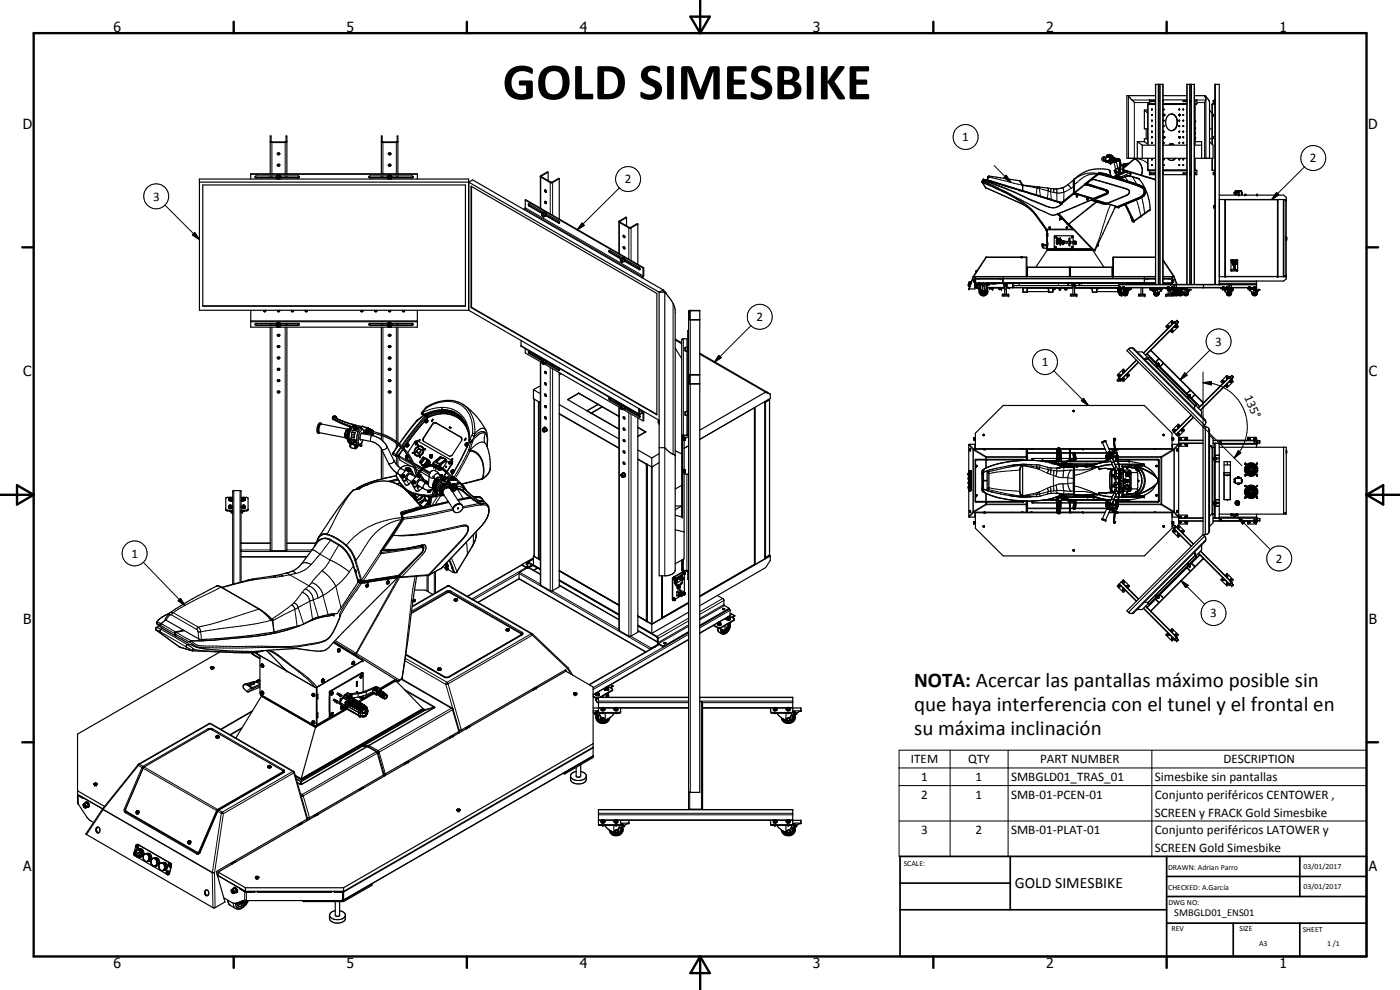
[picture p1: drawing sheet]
<svg xmlns="http://www.w3.org/2000/svg" width="420mm" height="297mm" viewBox="0 0 420 297" stroke-linecap="round" stroke-linejoin="round" font-family="sans-serif">
<defs><g id="words">
<text font-size="15.8" x="150.9" y="29.8">GOLD SIMESBIKE</text>
<g font-size="6.3">
<text x="274.4" y="206">NOTA: Acercar las pantallas máximo posible sin</text>
<text x="274.4" y="213.2">que haya interferencia con el tunel y el frontal en</text>
<text x="274.4" y="220.4">su máxima inclinación</text>
</g>
<text font-size="4.7" x="304.6" y="266.5">GOLD SIMESBIKE</text>
<g font-size="4.2">
<text x="34" y="9.6">6</text>
<text x="104" y="9.6">5</text>
<text x="174" y="9.6">4</text>
<text x="244" y="9.6">3</text>
<text x="314" y="9.6">2</text>
<text x="384" y="9.6">1</text>
<text x="6.8" y="38.7">D</text>
<text x="410.6" y="38.7">D</text>
<text x="7" y="112.9">C</text>
<text x="410.8" y="112.9">C</text>
<text x="7" y="187.1">B</text>
<text x="410.8" y="187.1">B</text>
<text x="7" y="261.4">A</text>
<text x="410.8" y="261.4">A</text>
<text x="34" y="290.4">6</text>
<text x="104" y="290.4">5</text>
<text x="174" y="290.4">4</text>
<text x="244" y="290.4">3</text>
<text x="314" y="290.4">2</text>
<text x="384" y="290.4">1</text>
</g>
<g font-size="3.9">
<text x="288.8" y="42.4">1</text>
<text x="393.1" y="48.7">2</text>
<text x="187.5" y="55">2</text>
<text x="45.9" y="60.2">3</text>
<text x="227" y="96.4">2</text>
<text x="364.7" y="103.7">3</text>
<text x="312.6" y="109.9">1</text>
<text x="373.4" y="119" transform="rotate(67 373.4 119)">135°</text>
<text x="39.4" y="167.3">1</text>
<text x="382.9" y="168.8">2</text>
<text x="363.2" y="185.2">3</text>
<text x="273.4" y="229">ITEM</text>
<text x="290.6" y="229">QTY</text>
<text x="312.2" y="229">PART NUMBER</text>
<text x="367.1" y="229">DESCRIPTION</text>
<text x="276.5" y="234.3">1</text>
<text x="276.5" y="239.6">2</text>
<text x="292.8" y="234.3">1</text>
<text x="292.8" y="239.6">1</text>
<text x="303.4" y="234.3">SMBGLD01_TRAS_01</text>
<text x="303.4" y="239.6">SMB-01-PCEN-01</text>
<text x="346.6" y="234.4">Simesbike sin pantallas</text>
<text x="346.6" y="239.7">Conjunto periféricos CENTOWER ,</text>
<text x="346.6" y="245">SCREEN y FRACK Gold Simesbike</text>
<text x="276.5" y="250.3">3</text>
<text x="292.8" y="250.3">2</text>
<text x="303.4" y="250.3">SMB-01-PLAT-01</text>
<text x="346.6" y="250.4">Conjunto periféricos LATOWER y</text>
<text x="346.6" y="255.7">SCREEN Gold Simesbike</text>
</g>
<text font-size="3.1" x="352.4" y="275">SMBGLD01_ENS01</text>
<g font-size="2.4">
<text x="271.2" y="259.7">SCALE:</text>
<text x="350.6" y="261">DRAWN: Adrian Parro</text>
<text x="391.2" y="260.6">03/01/2017</text>
<text x="350.6" y="267.1">CHECKED: A.García</text>
<text x="391.2" y="266.7">03/01/2017</text>
<text x="350.6" y="271.4">DWG NO:</text>
<text x="351.6" y="279.3">REV</text>
<text x="372" y="279.4">SIZE</text>
<text x="391" y="279.6">SHEET</text>
<text x="377.9" y="283.8">A3</text>
<text x="398.3" y="283.8">1 /1</text>
</g>
</g></defs>
<g fill="none" stroke="#000" stroke-width=".3">
<path d="M338.7 28.7v18.8M339.7 30h5.3M344.5 31.4h2.3M344.6 31.2v.1M344.9 31.2v.1M345 31.1h1.8M345 30.8h-4.6v16.7M346.8 25.3v60M348.1 25.3v60M348.2 25.3v60M349 31.1h7.2M349 31.4h7.2"/>
<path d="M349.3 34.4l.1 .3M349.4 34.4v.3M349.5 34.3l-.1 .1M349.5 34.4h-.2M349.5 34.4l-.1 .3M354.1 34.4v.3M354.1 34.3v.4M356.3 25.3v60M357.5 25.3v60M357.6 25.3v60M358.5 31.1h.7M358.5 31.4h.2"/>
<path d="M359.2 30.8h2.3v16.7M359.2 30h2.7M361.7 28.7v.4M363.8 31.4h.1M363.9 31.2v.1M364.1 34.7h.1M364.1 34.3v.4M364.2 30.1h.1M364.2 30.1v.5M364.4 31.2v.1M364.5 31.1h.1M364.8 25.3v60"/>
<path d="M76.9 53.3v.1M81.1 42.5h.3M81.6 42.6v9.6M81.6 52.8v.5M83.9 53.2h-.6l-.2 .5M83.9 53.2l.1 .5M83.9 53.2l.2 .3M83.9 53.2h-.6l-.3 .3M85.6 42.6v9.6M85.6 52.8v.5M85.8 42.5h.3M89.4 53.3v.1"/>
<path d="M111.1 53.3v.1M114.5 42.5h.2M114.9 42.6v9.6M114.9 52.8v.5M116.4 53.5a.54 .54 0 0 1 .5-.4 .54 .54 0 0 1 .6 .4M116.5 53.7l.2-.5h.5l.2 .5M118.9 42.6v9.6M118.9 52.8v.5M119.2 42.5h.2M123.6 53.3v.1M162.3 52.7l.2 .1-.2 .3v9.4M165.3 54.7l-.2 .1v9.3"/>
<path d="M165.7 54.7l.2 .1v9.8M185.9 56.4l-12.7 12.6M294.8 54.9h.1M294.9 54.4h.1M294.9 54.4l.1 .2M294.9 54.9a56 56 0 0 1 14.2 7.6l2.1 2.3 2.7 4.1M294.9 54.4l.4 .1M294.9 54.9l.9 1.4M294.9 54.4l-.2 .2M294.9 54.7l-.1 .2M294.9 54.5h.1M295 54.6l-.2 .2"/>
<path d="M295 54.6l.3 .2a59.2 59.2 0 0 1 14.2 7.9l4.6 6M295 54.6l-.1 .1M295 54h.1M295.1 54h.1M295.2 53.8h.1M295.2 53.8h-.1a.57 .57 0 0 0 .6 .7l1.4 .4a83.6 83.6 0 0 1 11.7 4.9l1.8 .7a13.7 13.7 0 0 0 6 1.8 3.9 3.9 0 0 0 2.4-1.5l3.4-2.7M295.2 53.8l22.9 7M295.2 53.8l.4 .4 6.9 2.6 11.7 5.1 1.7 .4M295.7 56.2l.1 .1M295.8 56.3h.1M295.8 56.3l10.4 4.7a13.1 13.1 0 0 1 6 5.5l1.7 2.4M296.5 53.2h.2"/>
<path d="M296.5 53.2h.1M296.7 53.2l-.3 .8M296.7 53.2l10 2.3M296.8 52.8h.1M296.8 52.8l-.1 .4M297 54.3h.1M297.1 54.4h.1M297.1 54.3v.1M297.1 54.3l8.9 2.7M297.2 54.2l-.1 .1M298.4 49.7l5 5M302 52.6l1.4 2.1-2.1-1.4z"/>
<path d="M306 57.1h.1M306 54.2h.1M306 56.9v.1M306 54.3l.7 1.2M306 57v.1M306 57l1.4 .4M306.7 55.5h.1M306.9 55.6v1.6l.1-1.5M306.9 55.4l-.2 .1M307 55.5h.1M307 55.5v.2M307 55.7l4.2 .7"/>
<path d="M307.4 57.4v.1M307.4 57.4l3.3 1.1M307.4 57.4h.1M310.7 58.4v.1M310.7 58.5l1.4 .3M311.2 56h.1M311.2 56v.4M311.2 56.4l.7 .2M311.2 56.4l-.2 2M311.8 56.1h.1M311.9 56.1h.1M311.9 56.1v.5"/>
<path d="M311.9 56.6l2.7 .7M311.9 56.6l.3 2.2M312.1 58.8v.2M312.1 58.8l3.2 1.1M312.1 58.8h.1M314.1 59.4v.2M314.4 56.4h.1M314.4 56.4l.2 .9M314.6 57.3l.7 .2M314.6 57.3l-.2 2.2M315.2 56.6h.1M315.3 56.6v.9"/>
<path d="M315.3 57.5l.9 .2M315.3 57.5l.2 2.4M315.3 59.9l2.9 .8M315.3 59.8l-.1 .1M315.3 59.9h-.1M316.1 56.6l.1 1.1M316.2 57.7l.9 .2M316.9 56.7h.1M316.9 56.7l.2 .3v.9M317.1 57.9l.1 2.5M319.1 56.3h.1M319.1 56.3l.2 1.3"/>
<path d="M319.3 57.6l-2.2 .3M319.3 57.6l-.1 2.6M320.5 55.4l1 1.1M321.5 56.5l-2.2 1.1M322.1 54.1h.1M322.1 54.1v1.9M322.1 56v2M322.1 56h.2M322.1 56l-.6 .5M322.1 58l-3.4 2.7h-.5M322.3 57.7l.1 .1M322.4 57v.9"/>
<path d="M322.4 57.8h.1M322.4 53.9h.1M322.4 57.2h.1M322.4 55.7h.1M322.4 55.7v.9M322.4 57.8v.1M322.4 57.9l.1 .2M322.4 57.2l-.1 .1M322.4 57.7h.1M322.5 57.9h.1M322.5 53.6h.1M322.5 53.6v4.3"/>
<path d="M322.5 58.1h.3M322.5 57.8l.2 .1M322.7 58h.1M322.7 57.9l5.4 1.6M322.7 57.9v.1M322.7 58v.1M322.8 58l5.2 1.6M322.8 58.1l5 1.5M322.8 58.1l-.1 .1M323.2 58.7l.1 .1zM323.2 58.7l-.1 .1M323.3 58.6l.1 .3h-.2"/>
<path d="M325.7 55.2v.2M325.7 55.2l-3.2 2.5M325.7 55.1v.1M325.7 55.2h.1M325.7 55v.1M325.7 55.4h.1M325.7 55l.1 .2M325.7 55.4l-3 2.5M325.8 55.2h.1M325.8 55.2l6.2 2M325.8 55.3v.1M325.8 55.4l6.1 1.9"/>
<path d="M325.8 55.3l-.1 .1M326 55.2l.1 .1M326 55.1h.1M326 55.1l.1 .2M326.1 55.2h.1M326.1 55.3h.1M326.1 55.1l-.3 .2M326.1 55.2l5.8 1.8a.64 .64 0 0 1 .6 .7 .64 .64 0 0 1-.6 .6l-3.5 1.4M326.2 55.1l-.1 .1M326.2 55h.1M326.2 55l-.1 .2M326.2 55l2.9 1a6.9 6.9 0 0 1 3.5 1.3v.5l-.3 .4-3.8 1.7"/>
<path d="M326.3 59.7l.2 .1zM326.5 59.6v.2l-.2 .1M327.8 53.7h.1M327.8 53.8l9.4 2.5a1.59 1.59 0 0 1 1.8 1.5l-.6 .7-6 2.6M327.8 53.7l10.3 3.1a.91 .91 0 0 1 .8 .9 .91 .91 0 0 1-.9 .9l-5.8 2.4M327.8 53.7v.1M327.8 53.8l-1.6 1.2M327.9 59.9l4.2 1.2M328 59.8l-10.6 4.4M328.1 59.6h.1M328.1 59.5v.1M328.1 59.5l.1 .1"/>
<path d="M328.2 59.6h.1M328.3 59.7h.1M328.3 59.7v.2M328.3 59.9h.1M328.4 59.7l.1 .2M328.4 59.7v.2M328.5 59.9v.1M328.5 59.9l3.7 1.1M329.3 52.2a7.2 7.2 0 0 0-6.4 2.8l-.5 .4M329.3 52.2l-3.6 2.8M329.3 52.2v.2M329.4 52.1l-.1 .1"/>
<path d="M329.4 52.1l.1 .1M329.4 52.1l-.4-.1a7.9 7.9 0 0 0-6.6 1.9M329.6 52.2v.1M329.6 52.3l3.7 1a50.2 50.2 0 0 1 9.6 3.3 1.29 1.29 0 0 1 .2 1.7l-1.1 .9-6.7 2.8M329.6 52.2h.1M329.6 52.3l-1.8 1.4M329.7 52.2l-.1 .1M329.7 52.2h.1M329.7 52.2l5.9 1.6 5.8 1.9a2.08 2.08 0 0 1 2.1 1.7 2.59 2.59 0 0 1-2.5 2.3l-5.6 2.3M329.7 51.9l-.3 .2M329.8 51.8l-.1 .1M329.8 51.9h.1"/>
<path d="M329.8 52.1h.1M329.8 51.8l.1 .1M329.8 51.8h.1M329.8 51.8h.2M329.9 52l-.2 .2M329.9 51.9l1.5 .3M329.9 52h.1M329.9 52l-.1 .1M329.9 51.9l.1 .1M329.9 52l4.7 1.2 7.7 2.5M330 51.8v.2M330 51.8l1.4 .2"/>
<path d="M330 52l3.2 .7M330 52h-.1M331.4 52.2h.1M331.4 52v.2M331.4 52l.6 .2M331.8 57l.5 .4M331.9 57.2v.1M331.9 48.6h.1M331.9 57.3l.3 .3-.2 .4M332 57.2h.1M332 52.2l1.2 .5M332 52.2h.1"/>
<path d="M332 58v.1M332 58l-3.9 1.5M332 57.2h-.1M332 58h.1M332 58.1l.1 .1M332.1 48.2h.1M332.1 58.2h.1M332.1 48.4l.4 .1M332.1 58.2l-3.9 1.4M332.1 57.1l.3 .4M332.1 58.2l-3.8 1.5M332.3 47.1a.67 .67 0 0 1 .9 0 .67 .67 0 0 1 .1 .9 .67 .67 0 0 1-.9 .2"/>
<path d="M332.3 57.4l.1 .4M332.4 46.5l-.1 .1M332.4 57.8l-.3 .4M332.4 57.8l-.2 .2M332.4 57.5v.3M332.5 47.1a.57 .57 0 0 1 .8 .4 .57 .57 0 0 1-.7 .6M332.5 48.5h.1M332.5 48.5l.1 .3M332.6 48.5l.1 .1M332.7 48.6l.3 .1M332.7 48.6l.1 .1M332.7 47l.5 .5-.4 .6"/>
<path d="M332.7 46.8a.77 .77 0 0 1 .8 .7 .77 .77 0 0 1-.6 .8M332.8 48.7h.1M332.8 48.7v.1M332.9 46.5h.1M332.9 48.6h.1M332.9 48.7h.1M332.9 48.7l-.2 .1M332.9 46.5l-.1 .1h.6M333 48.6l-.1 .1M333.1 51.1l.3 1.8M333.1 48.6h.1M333.2 52.7h.1"/>
<path d="M333.2 52.7v.1M333.2 48.6l-.2 .1M333.2 52.7l.2 .2M333.3 46.5h.1M333.3 46.5l-.3-.1 .2 .1M333.3 46.5h-.4l.5 .1M333.4 46.6h-.1M333.4 52.9h.1M333.4 48.3h.6M333.5 48.5l-.5 .1M333.5 47.9h.2M333.6 47.5h.1"/>
<path d="M333.7 48.2l.1-.7v.7M333.7 47.3l-.1 .1M333.8 47.9v.3M333.8 47.8l.6 .2-.6-.1M333.8 48.2h-.3M333.9 47.5l-.1 .3M334 47.8v.2M334.1 47.2l.2 .2M334.2 48l.1 .1M334.3 48.1v.2M334.3 48.2l.5 .1M334.3 48.3h.1"/>
<path d="M334.3 47.5v.2M334.3 48.1v.1M334.4 48h.1M334.4 47.7l-.1 .3M334.4 47.7l-.2 .1v.5M334.4 48l-.1 .1M334.4 47.7l.3 .1M334.5 48h.1M334.5 48h-.1M334.6 47.8l.3 .2M334.6 51.1l.3 .4M334.7 47.8h.1"/>
<path d="M334.8 50.5v.1M334.8 48h.1M334.8 47.5l-.1 .2M334.8 48.2h.1M334.8 48.3h.1M334.8 48.2l-.5 .1M334.8 53.2h.1M334.8 53.2l.1 .1M334.9 51.6l.2 .3M334.9 48l-.1 .2M334.9 47.5h.2M335 48.4h.1"/>
<path d="M335 48.4l-.7 .2M335 52l.3 .5M335.1 47.8h-.3M335.2 52.5l.2 .2M335.2 47.9l-.7 .1M335.2 48h-.3M335.4 51.8l.3 .4M335.5 50.3l-.7 .3M335.6 50.6l.2 .5M335.6 47.7l.1 .1M335.6 51.7l.3 .4-.3-.4M335.7 47.8l-.1 .1"/>
<path d="M335.8 51.2l.2 .3M336.8 50.7h.1M336.8 50.7l.1 .1M336.9 50.8h.1M336.9 50.8v.2M336.9 50.8l.4 .1M337 50.5h.1M337 50.5v.2M337 50.7l-.1 .1M337 50.7l.3 .2M337.2 49.7h.1M337.2 51.1h.1"/>
<path d="M337.3 49.6h.1M337.3 49.6l-.1 .1M337.3 50.9v.1M337.3 49.6l.1 .1M337.3 49.7l.1 .1M337.3 49.6l.1 .2M337.3 51l-.1 .1M337.3 50.9l5.2 1.6M337.4 49.8h.1M337.4 49.7v.1M337.4 49.7l.3 .2M337.5 49.4h.1"/>
<path d="M337.5 49.4l-.2 .2M337.6 53h.1M337.6 53l.1 .1M337.7 53.1l-1.2 .7M337.7 53.1l.8 1.3M337.8 49.3h.1M337.8 49.3l-.3 .1M337.9 52.9h.1M337.9 52.9l.1 .1M338 53l-.3 .1M338.1 51.4h.1M338.1 51.5l-2.4 1.2"/>
<path d="M338.2 51.5h.1M338.4 49.1h.1M338.4 49.1l-.6 .2M338.4 49.1l.2 .1M338.5 49l.1 .1M338.6 49.1h.1M339.1 52.7v.2M339.1 52.9l.8 .2M339.1 52.9l-1.1 .1M339.9 53v.1M339.9 53.1l1.9 .5M339.9 53.1l1.2 2.1"/>
<path d="M340.6 47.7h.1M340.6 47.7l-3.6 3M340.6 47.7a4 4 0 0 1 1.9 4.8M340.7 47.6h.1M340.7 47.6l-.1 .1M340.7 47.6a4.1 4.1 0 0 1 1.9 5M340.7 47.6a5.7 5.7 0 0 1 3.8 1.5M340.8 47.5l-.2 .2M341.1 59.9l1.2 4.9M341.8 53.6h.1M342.3 55.7v.1M342.3 55.7l.5 .2"/>
<path d="M342.3 55.7h.1M342.4 55.8h.1M342.4 55.7l.4 .2M342.4 55.7v.1M342.5 52.5l.1 .1M342.5 52.5v.2M342.5 52.6v.1M342.6 52.6h-.1M342.6 59.2h.1M342.6 52.6l4.2 1.2M342.6 59.2l-6.8 2.9M342.6 59.3l.9 4.7"/>
<path d="M342.8 55.9l.4 .3M342.8 55.9l.2 .1M343 56l.2 .2M343.2 56.2h.1M343.2 56.2a1.81 1.81 0 0 1-.6 3M343.5 58.5h.1M344.1 47.5l.4 .3M344.4 47.5h.1M344.5 51h2.3M344.6 51.1v.1M344.9 51.1v.1M345 51.3h1.8"/>
<path d="M346.5 51.9l.1 .3M346.7 52.4l.1 .2M349 51.3h7.2M349 51h7.2M349.3 41.1v.2M349.4 41.1h.1l-.1 .2M349.4 41.1v.2M354.1 41.1v.2M354.1 41v.3M354.1 41h.1M354.1 41v.1M354.2 41v.1"/>
<path d="M354.2 41.1l-.1 .2M358.5 51.3h.7M358.5 51h.2M363.8 51h.1M363.9 51.1v.1M364.1 41h.1M364.1 41.3h.1M364.1 41v.3M364.2 51.8h.1M364.2 51.8v.4M364.4 51.1v.1M364.5 51.3h.1"/>
<path d="M366 59.9v23.1M367.7 59.9v23.1M367.8 59.9h15.6v23h-15.6zM373.6 58.3h.3M377.1 58.3h.3M383.1 57.7l.7 .8-2.1 1.4zM383.5 59.9v23.1M385.1 59.9v23.1M391.5 50.1l-9.8 9.8M49.5 61.6l10.3 10.3M57.7 70.5l.8-.7 1.3 2.1zM58.5 69.8l1.3 2.1-2.1-1.4z"/>
<path d="M157.5 62.7l35.3 20.4v.2M157.6 62.4l35.4 20.4 .2-.1M159 61.7l-.2 .1M162.3 63.2v.4M162.7 64.2a.45 .45 0 0 1 .5 .3 .45 .45 0 0 1-.2 .5l-.4-.5zM162.8 64.1a.6 .6 0 0 1 .5 .9M165.1 64.9v.4M165.9 65.3v.4M167.8 66.8l-.1 .1M174.7 66.9l.6 .7-2.1 1.4zM183.2 75.7l-.2 .1M185.9 66.3l.1 .1-.1 .3v9.4"/>
<path d="M185.9 76.8v.5M186.3 77.8l.4 .1 .1 .7-.6-.5zM186.3 77.7l.1-.1a.65 .65 0 0 1 .4 1M188.7 78.5v.4M188.9 68.2l-.2 .2v9.4M189.3 68.2l.1 9.9M189.4 78.9v.4M295.9 77.3h12.2M296 77.1l-3.7 5.9M306.5 77.1h.1M306.5 77.1h.3M306.8 77.1h.1"/>
<path d="M308 77.1v5.9M308.1 77.3h.1M313.1 73.3h-.1M313.2 73.5l-.2 .8M313.3 73.6l-.1 .8M313.7 73.6h.1M313.9 68.9h.1M313.9 68.9l.1 .1M314 68.8h.1M314 68.8l-.1 .1M314.1 68.7v.3M314.1 68.7l-.1 .1"/>
<path d="M314.1 68.7h7.7M314.1 70.5h.1M314.1 74.5h.1M314.1 74.2h.1M314.1 70.2v.3M314.1 74.2v.3M314.2 73.7h.1M314.2 74.6h13.4M314.9 68.3h.2zM317.2 71.8h.1M317.2 71.8l.1 .8 .2-.3 .7 .1M317.2 72.5l.3 .2"/>
<path d="M317.2 71.5h.1M317.2 71.6h.1M317.2 71.6v1M317.3 71.5h.1M317.3 71.6h.1M317.3 71.5l-.1 .1M317.4 72.7l.6 .1M317.4 64.2l3 3M317.5 72.7l.2 .1M317.6 71.5h.1M317.6 72.6l.2 .1M317.6 71.6h.2"/>
<path d="M317.6 71.6h-.3M317.6 71.6l.1 .2M317.7 72.4h.1M317.7 71.8v.6M317.7 72.6h.1M317.7 72.6l-.2 .1M317.7 72.4v.2M317.7 71.8l-.4 .2h.9l-.4-.2M317.7 64.1l3 3.1M317.8 72.4h.1M317.8 71.5h.1M317.8 71.5v.9"/>
<path d="M317.8 72.6v.1M317.8 71.6h.4M317.8 72.7h.1M317.8 72.6l.1 .1M317.8 72.4v.2M317.9 72.7l-.2 .2M318.1 60.8h.1M318.1 65.6l.2 .1zM318.1 72.8h.1M318.1 72.7l-.1 .1M318.1 71.5h.1M318.1 72l-.1 .1"/>
<path d="M318.1 60.8h.7M318.2 71.6v1M318.2 72.4l-.3 .3M318.2 72.4v.2M318.2 60.7l-.1 .1M318.2 72.6h.1M318.2 71.5h.1M318.2 71.8h.1M318.2 71.6h.1M318.3 71.6h.1M318.3 71.8h.1M318.3 65.5v.3h-.3"/>
<path d="M318.3 72.5l-.1 .1M318.4 72.2l-.1 .1M318.7 60.9h.1M318.7 61h.1M318.7 60.9v.1M318.7 61l-.9 .8-1.7 .5M318.8 60.8l-.1 .1M318.8 60.8l3.5-2.8zM320.1 68.2l.2 .1zM320.2 72.4v.5M320.6 67.3h.1M320.7 67.4h.1"/>
<path d="M320.7 67.6h.2M320.7 67.2l-.1 .1M320.7 67.2h.1M320.8 67.7h.2M320.8 67.2l7.3 7.6M320.8 67.2l-.1 .2M321.3 72.5v.4M322.9 73v.1M322.9 72.5v.1M327.3 60.1l1.6 .5M328 74.9v.1M328.1 74.8v.2"/>
<path d="M328.1 74.8h.5M328.1 74.8l-.1 .1M328.6 74.8l.1 .1M328.6 74.8v.2M328.9 60.6l-8.2 6.6M328.9 60.6l.2 .1M328.9 60.4v.2M329 60.4h-.1M329.1 60.7l1.6 .4M329.1 60.7l-8.3 6.5M329.1 60.5v.2M329.5 73.6h-.1"/>
<path d="M329.6 73.3h.1M329.6 73.3l-.2 .4M330.7 61.1v-.2l1.4 .2M330.7 61.1l.8 .2 .6-.2M332.1 61.1h.1M332.1 61v.1M332.1 61.1l-.1 .1M332.2 61.1h.1M332.2 61v.1M332.2 61l.2 .1M332.4 61.1h-.1M332.4 61.1l2.9 .9"/>
<path d="M333.3 61.4l-1.3 3.3-2.4 7.7-1 2.4M334.2 77.1v5.9M334.8 62.1h.1M334.9 61.9l-.1 .2M335.2 62h.2M335.3 62h.1M335.4 62h.1M335.4 62l.3 .1M335.7 62.1h.1M335.8 62.1h.1M337.9 61.3l2.4 5M339.7 66h.1"/>
<path d="M339.7 66l.1 .2M339.7 66l.1 .1M339.8 66.2h.1M339.8 66.2v.1M340.1 66.2h-.1M340.1 66.3h.1M340.3 66.3l.1 .1M340.3 66.3h-.2M340.4 66.4h.1M342.3 64.8l.1 .1M342.3 64.8l-2 1.5M342.4 64.9h.1"/>
<path d="M343.5 64v.1M343.5 64l-1.2 .8M343.5 64.1h.1M343.6 64.1h.1M345.2 62.8l-1.7 1.2M345.2 62.8h.1M346.8 77.3h-12.8M349 78.2l3.2 4.8M364.3 61.8v.4M369.5 78l.2 .1zM370.4 79.7v.2zM371.2 78l.1 .2z"/>
<path d="M385.3 60v22.8M385.9 60.1v22.7M75.3 96.3h50M76.9 97.5v.2M81.6 97v.5M81.6 98.2v67M83 97.7l.4-.4h.4l.3 .4M85.6 97v.5M85.6 98.2v67M89.4 97.5v.2M111.1 97.5v.2M114.9 97v.5"/>
<path d="M114.9 98.2v32.1M117.4 97.7a.47 .47 0 0 0-.8-.3 .47 .47 0 0 0 0 .8 .47 .47 0 0 0 .8-.3v-.4l-.3-.2h-.4l-.3 .4M118.9 97v.5M118.9 98.2v34.3M123.6 97.5v.2M192 80.8l-.2 .1M199 87v.7M202 91.1v45.2M206.7 95.7h.2M206.7 93.4h.2M207.2 93.1v144.6M225.4 97.7l-11.1 11.1"/>
<path d="M290.9 85.9h.1M290.9 84.7l-.3 .8M290.9 84.6v.1M291 85.5h.1M291 85.5l-.1 .4M291 85.7h.1M291.2 84.9h.1M291.4 84.6h.1M291.4 84.6l-.1 .2M291.4 84.8h.1M292 83h.3M292.1 82.9l.2 .1"/>
<path d="M292.3 83.9v.6M292.3 83l-1.4 3.7M292.6 85.5v.1M292.7 86.1h.2M292.8 83.7v1.2M292.9 81.5h.1M293.1 81.3h.1M293.1 81.3l-.2 .2M293.1 85.3h.1M293.1 86.2h1M293.5 86.4h.1M293.6 85.2l.2 .1"/>
<path d="M293.6 85.5h.4M294.1 85.2v1.2M294.3 85.2v1.6M294.3 87.2v.4M294.3 87.6l.2 .4 .6 .3M294.4 86.9a.88 .88 0 0 0 .7 1.4M294.4 87l-.1 .2M294.5 87.1a.74 .74 0 0 0 .1 .8 .74 .74 0 0 0 .7 .2M294.5 87.2a.69 .69 0 0 0 .7 .9 .69 .69 0 0 0 .6-.9M294.6 87.4a.55 .55 0 0 0 .5 .6 .55 .55 0 0 0 .6-.6M294.8 85.2v2.6M294.9 85.7v2.1"/>
<path d="M295.4 85.7v2.1M295.5 85.2l.1 2.6M295.7 88.1l-.6 .2M295.7 88.2l-.9 .1M295.7 87.8l-.3 .3M295.8 87.1l.1 .2M295.9 88l-.2 .2M295.9 87.5l-.1 .3M295.9 87l.1 .4M295.9 86.9l.2 .5M296 85.2v1.6M296 87.8l-.2 .2"/>
<path d="M296 87.4l-.1 .4zM296 87.1l.1 .3M296.1 87.4l-.2 .6M296.2 85.2v1.2M296.2 86.2h5.3M296.3 85.5h.4M296.7 85v.2M296.7 85.2l-.3 .1M297 86.5h.1M297.1 85v.2M297.1 86.5h.1M297.3 85v.2"/>
<path d="M297.7 84.9v.1M298.5 85v.2M299 85.1h2.4M300.9 84.7h.2M300.9 83.8h.2M301.1 84.8h42.3M301.1 83.7h42.3M302 86.2h20M302.1 85.1h.1M302.2 85.1h1.9M302.7 86.4h.1M305.8 84.9v.1"/>
<path d="M308.4 80.1v2.9M308.5 86.4v.1M314.1 86.4v.1M314.5 86.4v.1M316.1 86.4v.1M316.6 86.4v.1M320.4 85.1h1.4M321 80.5l.2-.1-.1 2.6M321 80.3h-12.8M321 83h.1M321.1 80.3v2.7M321.2 84.9v.1"/>
<path d="M321.3 80.1v2.9M321.3 80.3h12.6M322.5 86.2h13.3M322.7 85.1h1.4M323.3 84.9v.1M327.3 86.4v.1M327.7 86.4v.1M329.3 86.4v.1M329.7 86.4v.1M333.7 80.1v2.9M335.4 86.4h.1M335.5 86.9h.1"/>
<path d="M335.6 86.9h.1M335.6 87.3h.6M335.8 86.4v.1M335.9 86.7h.1M335.9 87.7v.6l.4 .4M335.9 86.7h.3M335.9 85.5h41.2M336 87.4l-.1 .2M336.2 86.2h.8M336.2 87.7l.1 .7 .5 .3M336.2 87.2h.1M336.3 87.3l-.1 .3"/>
<path d="M336.4 87.1h.1M336.4 87.7v.5zM336.4 87.1v.1M336.4 88.2l.2 .3M336.4 88.3l.4 .3M336.4 86.6h.6M336.5 87.4l-.1 .2 .1-.2M336.5 87.7v.4l.3 .1M336.5 86.9h1.2M336.5 86.8h.1M336.5 86.8h1.3M336.6 88.4h.1"/>
<path d="M336.6 87.7l-.1 .3 .2 .2M336.6 88.5l.1 .1M336.7 87.6h-.2M336.7 87.9h.1M336.7 87.7l-.1 .3 .2 .2M336.8 88.4l-.1 .1M336.8 88.4l.2-.2 .1 .2M336.8 88.5h.1M337 88.1l-.3 .3M337 87.9v.2M337 86.7h.3M337 87.9l.3 .6"/>
<path d="M337 86.4v.1M337 88.3l-.2 .2M337.1 88.4l-.4 .2M337.1 88.5l-.3 .1M337.1 88l.5 .5M337.1 88.4l.5 .2M337.3 86.4v.1M337.3 88.1l.3 .3M337.3 86.7h.1M337.3 86.6h.6M337.3 86.2h13.1M337.3 88.1l.1 .2"/>
<path d="M337.4 88.3l.2 .2M337.6 87.7v.4M337.6 87.9h.1M337.6 88.4h.1M337.6 87.6l.3 .2M337.6 88.1l-.1 .1M337.6 87.6l.2 .2-.2 .4M337.7 88.6h-.3M337.7 88.5l-.1 .1M337.8 86.8h.1M337.8 87.4l.1 .7-.2 .5M337.8 88.4l-.1 .1"/>
<path d="M337.9 87.4v.9M337.9 86.6h.1M337.9 88l-.3 .2M338 87.1h.1M337.9 87.3l.2 1-.6 .4M338 87.2h.1M338.1 86.7h.3M338.1 87.3h.1M338.2 87.3h.4M338.3 87.4a.89 .89 0 0 1-.3 1.3M338.4 86.4v.1M338.6 86.9h.4"/>
<path d="M338.7 84.9v.1M338.9 86.4h.1M340.4 85.1h1.8M342.3 85.1h.1M343 85.1h3.8M343.4 84.7h.1M343.4 83.8h.1M346.2 86.4v.1M346.2 87.2h.1M346.4 87.4a.82 .82 0 0 0 .5 1.4 .82 .82 0 0 0 .9-1.1M346.5 87.8l.2 .6M346.5 87.8l.2 .6 .5 .2"/>
<path d="M346.6 87.6l-.1 .2M346.6 87.4l-.2 .8 .2 .3M346.7 87.5l-.2 .1a.74 .74 0 0 0 .2 1l.3 .1M346.7 87.5l-.2 .6M346.7 88.6h.2M346.8 87.8v.4l.6-.1M346.8 88.5h.4M346.9 86.5v.1M346.9 86.7h.3M346.9 88.6l.3 .1M347 86.5v.1M347.2 86.9h.1"/>
<path d="M347.2 86.9h1.3M347.2 86.7h1.3M347.4 86.4v.1M347.5 86.4v.1M347.5 87.9v.2M347.6 88.2l-.4 .3M347.6 87.8l-.2 .6-.3 .1M347.7 87.8l-.1 .5-.5 .3M347.8 88l-.1 .3-.5 .4M348 86.4v.1M348.5 86.7h.3M348.5 86.9h.1"/>
<path d="M348.7 86.5v.1M348.8 86.7h.1M348.8 86.5v.1M349 85.1h1.6M350 86.4h.1M350.5 86.7h.1M350.5 86.7h.3M350.5 86.4v.1M350.8 86.2h.8M351 86.6h.6M351.1 86.9h1.3M351.1 86.8h.1"/>
<path d="M351.1 86.8h1.3M351.6 86.7h.1M351.6 87.9l.3 .7M351.6 87.9l.3 .6M351.6 86.4h.1M351.6 86.7h.3M351.7 86.4v.1M351.7 83.7v1.2M351.7 88l.2 .4M351.9 88.1l.3 .3M351.9 84.2h.1M351.9 86.4v.1"/>
<path d="M351.9 86.2h15M351.9 88.4l.3 .1M351.9 88.1l.1 .2M351.9 86.6h.6M352 88.3l.1 .1M352.2 87.7h.1M352.2 88.1l-.1 .1M352.2 83.9v.6M352.2 88.4h.1M352.2 87.7v.4M352.2 87.9h.1M352.2 83h.2"/>
<path d="M352.2 83l.9 2.3M352.2 87.6l.3 .2M352.4 83h.1M352.4 87.4l.1 .3M352.4 86.7h.6M352.4 82.9l-.2 .1M352.4 88.4l-.4 .2M352.5 96.8l-9.3 9.2M352.5 87.4l.1 .3M352.5 87.8v.2M352.5 88l-.3 .2M352.5 86.6h.1"/>
<path d="M352.5 87.1h.1M352.5 87.7l-.2 .8-.4 .1M352.5 87.1v.1M352.6 96.6v.1M352.6 87.3a.87 .87 0 0 1-.5 1.4M352.6 87.7l-.1 .6M352.6 87.2h.1M352.7 87.3h.1M352.8 87.3h.5M352.9 87.4l.2 .5-.2 .6M352.9 88.5l-.3 .2M353 97.3l-9.3 9.2"/>
<path d="M353 86.8h.1M353 86.8h1.3M353 86.6h.5M353.1 97.1v.1M353.1 88.5l-.3 .1M353.1 88.4l-.2 .1M353.1 86.4v.1M353.1 87.7l-.1 .5M353.2 96.1l.4 .5M353.2 87.6l.1 .4-.3 .2M353.2 86.9h1.1M353.3 88.3l-.5 .3"/>
<path d="M353.3 87.5v.6l-.2 .4M353.3 87.5v.7M353.4 87.4v.9l-.6 .4M353.5 86.7h.3M353.5 86.4v.1M353.6 87.2a.95 .95 0 0 1-.3 1.5M353.6 88.5l.3 .2M353.8 86.4l-.1 .1M353.8 88.1l.3 .5 .4 .1M353.8 86.6h.8M353.9 87.8l.1 .4M354 88.2l.1 .3"/>
<path d="M354 88.1l.1 .3M354 87.8v.3M354.1 87.6a.31 .31 0 0 0-.1 .4 .31 .31 0 0 0 .4 .2M354.1 87.7l.2 .5M354.2 88.4h.1M354.2 87.8l.1 .3M354.3 86.8h.1M354.3 86.7h.1M354.3 88.1l.1 .1M354.4 88.1h.1M354.4 86.9h.1M354.4 88.4l-.1 .1"/>
<path d="M354.4 86.9h1.4M354.4 86.8h1.4M354.6 86.7h.1M354.6 88.1l-.2 .3M354.6 86.7h.3M354.7 87.8h.1M354.7 87.5v.8l-.3 .2M354.7 88l-.4 .4M354.7 87.4l.2 .2M354.8 87.4l.1 .1M354.9 88.2l-.4 .3-.4-.1M354.9 87.5v.7"/>
<path d="M354.9 87.6v.5M354.9 86.7h.1M354.9 88.1l-.2 .5-.6-.1M354.9 86.6h.8M355 86.4v.1M355.2 87.7v.4a.72 .72 0 0 0 1 .5M355.2 87.8v.3l.6 .4M355.3 88l.5 .4M355.3 88.3l.3 .2h.6M355.4 86.4h.1M355.4 87.8v.2M355.7 86.7h.4"/>
<path d="M355.8 86.9h.1M355.9 86.4v.1M356 88.4l-.2 .1M356.1 86.4v.1M356.1 87.7l-.1 .5-.5-.2M356.2 87.5l.2 .6M356.2 86.4h.1M356.3 88.4l-.4 .1M356.3 88.3l-.5 .2M356.4 87.4l.2 .3M356.4 87.7v.4M356.4 88.1l-.1 .3"/>
<path d="M356.5 87.4a.81 .81 0 0 1-.5 1.3 .81 .81 0 0 1-.9-1.1M356.5 87.7l.1 .4-.3 .3M356.5 88.1l-.3 .5M356.5 87.7l-.2-.3 .1 .3M356.7 87.1h.1M365.9 85.1h11.2M365.9 84.5h11.2M366 85.3h.1M366.5 86.4h.1M366.9 86.4v.1M367 86.7h.1M367 86.7h.3"/>
<path d="M367.3 86.2h.8M367.5 86.6h.6M367.6 86.9h1.2M367.6 86.8h.1M367.6 86.8h1.3M368.1 87.9v.2M368.1 86.7h.3M368.1 87.9l.3 .6M368.1 86.4h.1M368.2 88.3l.2 .3M368.2 86.4v.1M368.2 88l.1 .3 .4 .2"/>
<path d="M368.4 88.6h.4M368.4 88.1l.2 .3M368.4 86.4v.1M368.4 88.5h.4M368.4 86.6h.6M368.5 86.2h6.3M368.5 88.1l.2 .3M368.7 87.9h.1M368.7 87.7h.1M368.7 88.4h.1M368.7 87.6l.3 .1M368.7 87.7v.4"/>
<path d="M368.7 88.1l-.1 .1M368.8 87.6l.1 .2-.1 .4M368.9 86.8h.1M368.9 88.4l-.1 .2M369 87.7l-.1 .5h-.2M369 86.6h.1M369 87.7l-.1-.3 .1 .9M369 87.7l.1 .2M369.1 87.1h.1M369.1 87.3l.1 1-.4 .4h-.3M369.1 88.1l-.2 .3M369.1 87.2h.1"/>
<path d="M369.2 86.7h.4M369.2 87.3h.5M369.4 87.4a.89 .89 0 0 1-.3 1.3M369.6 86.4v.1M369.7 86.9h.4M370 86.4h.1M370.2 80.4h.1M370.3 80.6h.1M370.4 80.4h.1M370.4 80.8h.1M370.5 80.4h.1M370.5 80.8h.1"/>
<path d="M370.6 80.8h.1M370.6 80.6h.1M370.7 80.8h.1M371.2 81l.2 .2zM374.6 86.4h.1M374.7 86.4v.1M374.8 86.7h.3M374.9 86.4v.1M375.1 86.9h1.3M375.1 86.8h.1M375.1 86.7h.1M375.1 86.2h1.3"/>
<path d="M375.1 86.8h1.3M375.1 86.6h1.3M375.9 88.1l.1 .2M375.9 87.7v.4M375.9 87.8v.3M376 88.3l.2 .3M376 88.3l.3 .2M376.1 88.2l.4 .2M376.2 88.6h.6M376.2 88.4l-.2-.6v.3l.4 .4M376.3 88.5h.5M376.4 86.8h.1"/>
<path d="M376.4 86.7h.1M376.4 86.7h.3M376.6 86.4v.1M376.7 86.7h.1M376.7 86.2h.4M376.8 88.4l-.4 .1M376.8 88.4l-.2 .1M376.8 87.7a.31 .31 0 0 1-.1 .5 .31 .31 0 0 1-.5-.2M376.8 86.4v.1M376.8 88.3l-.4 .2M376.8 87.5l.2 .1M376.9 87.4l.2 .7"/>
<path d="M376.9 88.4h-.1M376.9 86.4h.1M377 87.4l.3 .5-.5 .7M377 85.3h.1M377.1 87.5l.1 .6-.4 .4M377.1 87.7v.4M377.1 88.1l-.2 .3M377.1 88.1l-.3 .2M377.1 87.4a.8 .8 0 0 1-.4 1.3 .8 .8 0 0 1-.9-1.1M377.3 87.1h.1M156.4 103.7l35.3 20.4h.4v.2M159 106h-.2"/>
<path d="M160.3 119.8v47.1M162.3 107.4v.5M162.3 108.6v67M162.6 108.5a.41 .41 0 0 1 .6 .2 .41 .41 0 0 1-.2 .5zM162.8 108.3l.3 .1 .3 .4-.1 .5M165.1 109.1v.4M165.1 110.2v67M165.9 109.5v.4M165.9 110.6v66.6M167.8 111l-.1 .2M183.2 119.9l-.2 .1M205.1 101.6v29.1"/>
<path d="M205.7 104.2v1.1M206.2 101.6v2.6M206.2 105.3v18.2M206.7 115h.2M206.7 112.6h.2M215.7 106.6l.7 .7-2.1 1.5zM230.7 119.8l.1 .2M316.3 111.3l10.3 10.4M325.2 119.5l1.4 2.2-2.1-1.5zM335.3 114l.4 .4M335.8 113.4v.1M336.2 113.9l.1 .1"/>
<path d="M339.7 104.4l22.2 22.1M341.1 108.1l-5.2 5.2M341.6 108.6l-5.1 5.2M344.3 106.1l2.5 2.5M344.6 107.5l14.1 14.2M344.9 107.2l2.2 2.2M345.3 105.2l15.8 15.7M346.8 108.6h.1M346.9 108.7l.4 .4M346.9 108.8h-.1M347 109.5l.3 .4M347.4 109.7l9.1 9.1"/>
<path d="M347.7 109.5l.4 .4M348.1 109.9l-.1 .1M348.2 110l8.1 8.1M348.2 109.9l.1 .1M355.5 111.9l.8 .7-2.2 1.4zM356.3 118.2l.4 .3M356.3 118.2v.1M356.4 119l.3 .3M356.8 119.1l2.3 2.2M357.1 118.9l.4 .5M357.5 119.3l-.1 .1M357.6 119.3l2.5 2.6"/>
<path d="M361 114.8l2.6-.3-.1 1zM361 114.8a13.1 13.1 0 0 1 10.5 5.1 13.2 13.2 0 0 1 .5 15.6l-1.6 2M361 111.6v16.5l11.7 11.6M363.1 105.1l-9 8.9M369 113.3l-9.3 9.2M369.1 113.1v.1M369.5 113.8l-9.3 9.2M369.6 113.6v.1M369.6 112.6l.5 .5M99.8 125.3l.1 .2M99.8 125.5l.1 .1M99.9 125.6l.2 .3"/>
<path d="M99.9 125.5l6 2.6M99.9 125.6l5.8 2.5M99.9 125.5v.1M100.2 125l.2-.2 .1 .2M100.2 125h.3M100.2 125l-.3 .5M100.5 125l.3 .5M100.7 125.4h.1M101 125.3l-.1 .2M101 125.5v.1M104.4 132.2l.8 .3M104.5 129.1l-.4 1.1v.9"/>
<path d="M104.8 133h.2M105.1 131.9v.4M105.2 128.4a3.4 3.4 0 0 0-.8 3.7M105.3 132l.1 .7M105.4 132v.8M105.6 129.8l.8 .1M105.6 133.2l-.2 .1M105.6 129.7l.8 .1M105.9 132.1v.8M106 127.5l1 .7M106 127.5l-.2 .6M106 127.5l-.4-.2 .9 .3"/>
<path d="M106 132.1v.7M106.1 132.1v.7M106.2 128.5a.64 .64 0 0 0 .6 .6 .64 .64 0 0 0 .6-.6M106.2 128.6v.2M106.2 132.1v.6M106.2 128.8l.9 .1M106.3 128.4l.4 .3 .6-.3M106.4 128.8l.7 .1M106.4 132.7l1.1 .1M106.4 128.4h-.1M106.5 128.3l.3-.1 .4 .2-.5 .2zM106.5 133.3l-.1 .2"/>
<path d="M106.5 127.6h.1M106.5 127.6l1.9 .5M106.5 132.2v.4M106.6 132.2v.4M106.6 133.4l-.2 .2M106.7 134.3l-.1 .2M107.2 128.4h.1a.63 .63 0 0 1-1.1 .1l.1-.1M107.2 133.9l-.2 .1M107.2 128.8l-.1 .1M107.3 128.8l-.2 .1M107.4 128.6l-.1 .2M107.5 133.5l-.2 .2"/>
<path d="M107.6 133.5l-.2 .3M107.6 133.5h.1M107.6 133.3l-.6 .1M108.5 127.9l1.7 .6M111.7 130.7l-.5 .7 .1 1.1M114.5 130.6h.1M114.6 130.3l-.1 .3M114.9 130.8v1.5M114.9 135.6v8M116.2 134a1.14 1.14 0 0 1-1.7 .8M117.9 135.9h.2M118.1 135.9l.9 .6"/>
<path d="M118.1 135.9v.5M118.2 135.5h.1M118.2 135.5l.1 .1M118.2 138.2a1.17 1.17 0 0 1-1.6 .8M118.3 135.6l-.2 .3M118.9 136.4h.1M118.9 133v1.4M119 136.5v.3M119 136.8l-.1 2.4M119 136l-.3 .5 .1 .4M119 136l.2 .1M119.2 136.1l.5 .4"/>
<path d="M119.2 136.1l-.2 .4M119.6 136.7h.1M119.6 136.7l-.6 .1M119.7 137.1l4.3 2.5M119.7 133.6l-1.4 2M119.7 136.7l4 2.4M120.3 134.2l-1.3 1.8M120.4 134.3l-1.2 1.8M120.9 134.9l-1.2 1.8M121.4 134.2l-.2 .3M121.7 133.6l-.3 .5M122 137.7v.1"/>
<path d="M122 133.3l.3 .1-.3 .3zM122.2 136.8l.3 .1-.1 .1h-.2zM122.5 133.2a.44 .44 0 0 1 0 .6 .44 .44 0 0 1-.6 .1M122.6 137l-.2 .3-.2-.1M123 139.7h.1M124.3 139.4l2.2 1.2M124.4 135.8a.99 .99 0 0 0 1.4 .7M124.5 139.9l1.8 1M124.7 132.9l.3-.1v.3zM124.8 136.6l.6 .2 .5-.1M125.1 132.8l.1 .3-.5 .2M125.1 126.1l.2 .1"/>
<path d="M125.2 126.2h.1M125.3 126.2l-5.4 7M125.3 126l.1 .1M125.4 126.1l-.1 .1M126 138.8l.4 .2M126.1 138.4l.3 .2M126.6 138.6l.1 .1M126.6 139.4l.3 .2M126.6 123.9h.1M126.7 134.2a1.56 1.56 0 0 1-.7 2.5M126.7 123.6l.2 .1M126.8 137.3l.3 .2"/>
<path d="M126.9 134.9a1.23 1.23 0 0 0-1.4-.9 1.23 1.23 0 0 0-1 1.2l-.1 .5M126.9 123.7l.4 .6M126.9 134.9l-.2 1-.8 .6M127.1 131.4h.1M127.1 137.2l.4 .2M127.2 137.7l.1 .1M127.2 124.4h.1M127.3 124.4v.1M127.3 124.3l-.1 .1M127.3 124.5h.6M127.3 124.5l-1.9 1.6M127.4 124.4h.1"/>
<path d="M127.5 124.4h.1M127.5 126.3l-5.5 6.9M127.5 124.4l-.2 .1M127.6 124.8l.2 .2M127.6 124.8l-3.7 4.4-3.4 4.6M127.6 122.5l.2 .1M127.7 126.1l.3 .1-.3 .2zM127.8 125l.2 .1M127.8 125l-3.7 4.3-3.4 4.6M127.8 137.5l.3 .3M127.8 122.6l-.9 1.1M127.9 124.5l.1 .2"/>
<path d="M127.9 124.5l-.3 .3M127.9 124.2l.1 .3M127.9 124.2l-.3 .1M127.9 124.2l-.6 .1M128 124.6h.1M128 125.1l-3.6 4.3-3.3 4.5M128 125.1l.3 .3M128 124.7l-.2 .3M128 124.5h.1M128 124.5l.1 .1M128.1 124.6h.1M128.1 124.7l.3 .2"/>
<path d="M128.1 124.6v.1M128.1 124.6l-.1 .1M128.2 126a.44 .44 0 0 1 0 .5 .44 .44 0 0 1-.6 .2M128.2 122l.1 .2M128.2 122h.1M128.3 125.4l-.5 .5M128.3 122.2a9.4 9.4 0 0 1 10.8-.2 9.4 9.4 0 0 1 2.7 8M128.3 122.2l-.5 .4M128.3 138.5h.1M128.4 139.1h.1M128.4 138.3h.1M128.4 138.5h.1"/>
<path d="M128.4 124.9l.2 .3M128.4 124.9l-.4 .2M128.5 139.1h.1M128.5 138.4h.1M128.5 138.3h.1M128.6 139.1h.1M128.6 125.2a8.4 8.4 0 0 1 11.5 2.9M128.6 125.2l-.3 .2M129.8 127.2l.1 .1M129.9 139.8l.3 .3M130.3 138.5l1.7 .9M130.8 126.9h.1"/>
<path d="M131.6 123.4l-1.8 .3-1.9 .8M131.6 123.4l.1 .2M131.7 123.6a8.1 8.1 0 0 1 5.9 1.4M131.7 123.6l-2.3 .5-1.3 .5M132.2 137.2h.1M132.2 137.2h-.3M132.3 139.4h.1M132.4 139.4h.1M132.4 139.4l-.5 .5M132.4 139.4l-.3 .3M132.4 137.2l-1.5 1.3M132.4 123.3a8 8 0 0 1 7.1 3.4"/>
<path d="M132.4 123.3l-.8 .1M132.5 137.2l.1 .1M132.6 137.3l.9 .4M132.6 137.3l-1.5 1.3 .2 .3M132.6 137.3h.2M132.7 122.2v.5l.3 .3M132.7 122.2a14 14 0 0 0-5.8 1.5M132.7 122.2a7.6 7.6 0 0 1 7.1 4.2M133 123l.1 .2M133 123l-2.5 .4-2.6 .8M133 123l2.7 .4M133.1 123.2l-1.5 .2"/>
<path d="M133.1 123.2a7.1 7.1 0 0 1 5.5 2.2M133.4 138.4h.1M133.5 137.7l.2 .1M133.5 138.4l-1.1 1M133.5 138.4h.3M133.6 138.4h.2M133.7 137.9v.1M133.7 138l.1 .1M133.7 138l-.1 .1M133.7 137.8h.1M133.8 138.4h.1M133.8 138.4l.3 .3"/>
<path d="M134.7 123.1a11.5 11.5 0 0 0-7.4 1.2M134.8 138.6l.2 .2-.2 .1zM134.9 123.2l1 .2M135.2 138.6a.31 .31 0 0 1 0 .3 .31 .31 0 0 1-.4 .1M135.6 139.1l.1 .1M135.8 137.8h.1M137 124.6a9.2 9.2 0 0 0-8.6 .3M137.4 124.8l.7 .5M138.4 131.2l.1 .1M138.9 121.3a9.6 9.6 0 0 1 3.6 8.8M139.5 126.7h.1M139.8 133.1l.2-.1 .1 .3-.2 .1z"/>
<path d="M139.8 126.4l-.3 .3M139.8 126.4a11.6 11.6 0 0 1 1.2 5.5M140.3 133a.44 .44 0 0 1 0 .5 .44 .44 0 0 1-.6 .1M140.7 135.1l.3 .2M140.7 135.1l-4.5 8.2M140.7 135h.4M140.7 135v.1M140.7 132h.1M140.8 132h-.1M140.9 132.5h.1M140.9 132.5l-2.5 5.3-2.9 5.1M141 131.9l.7 .3"/>
<path d="M141 131.9l-.2 .1M141 135.3l-4.4 8.3M141 135.3h.1M141.1 135h.1M141.1 135.3l1.4 .5a6.9 6.9 0 0 1 2.3 7.8M141.1 135.2l-.1 .1M141.1 135v.3M141.1 135a5.3 5.3 0 0 1 4.1 5.6l-.3 2.9M141.3 132.5v.1M141.3 132.6l.4 .2M141.3 132.6l-.6 2.4M141.6 130.6l-.6 1.3"/>
<path d="M141.7 132.8h.1M141.8 132.3l-.2 .1M141.8 132.8l-.7 2.2M141.8 132.2v.6M141.8 130l-.2 .6M141.8 130l.7 .1M141.8 132.1h.1M141.9 132l-.2 .3M141.9 132.1l-.1 .2M142.5 130.1l-.1 .7-.8 1.5M145.5 132.9a2.54 2.54 0 0 0-3 .8l-1.4 1.3M145.7 130a3 3 0 0 0-3.1 1.3l-1 1.1"/>
<path d="M145.7 130l-.4 1.2 .2 1.7M145.7 130l.5 1.2-.1 2.6-.6-.9M145.7 130a1.76 1.76 0 0 0-2.8 .4l-.6 .6-.7-.4M145.8 129.1a1.38 1.38 0 0 0-2.4 .1l-.9 .9M161.6 120.5v47.1M162.2 120.9l-.5-.2v47l.5 .2M162.9 128.7l.3 .1 .3 .6a.49 .49 0 0 1-.6-.1 .49 .49 0 0 1 0-.6zM162.9 128.6h.1a.7 .7 0 0 1 .5 .9M167.8 124.2l17.9 10.3M179.5 121.4l-3.2 1.8M185.9 121.1v.4M185.9 122.2v67"/>
<path d="M186.3 122a.51 .51 0 0 1 .5 .3 .51 .51 0 0 1-.1 .6l-.4-.4zM186.3 121.9a.61 .61 0 0 1 .5 1M188.7 122.7v.4M188.7 123.8v67M189.4 123.1v.4M189.4 124.2v66.6M191.4 137.8l2.6 1.5v46.9l-2.6-1.4M191.9 123.1l1.1 .9 .2-.1M192 125l-.2 .1M194.2 139.3v46.9M194.3 139.3v47.2M199.5 134.3v38.5"/>
<path d="M204.6 130.9h.2M205.6 131.3v.8M205.7 123.5h.1M205.7 123.5v1.1M206.2 124.6v6.1M206.4 130.3h.3M206.7 133.8l-1.4 .7M210 131.9l16.4-9.5v47.1M226.6 122.2v47.1M229.5 120.5v47.2M229.6 120.6h.1M229.7 120.6l.1 46.7"/>
<path d="M230.9 120.1v46.4M290.7 133.5l1.3 1.5M290.9 133.3l1.4 1.5M292 135h.1M292 135v18.5M292.1 135l3.8 2.2h12.3l-.2-.2h-12.1l.1 1M292.1 135v18.5M292.2 134.8h.1M292.2 134.8l-.1 .1M292.2 134.8l-.2 .2M292.3 134.8l3.7 2.2M292.3 131.4v.6"/>
<path d="M292.6 138.2h.2M292.9 137.8v.1M292.9 139.7h.1M292.9 137.9l.2 .1M292.9 139.7l.1 .2zM292.9 137.9l-.1 .1M293 139.7v.3M295.9 137.9h.1M295.9 138v2.4M296 137h.1M296 137v3.3M296.2 137.9h.1"/>
<path d="M296.2 137.9v.1M306.7 139.6l.2 .2M306.7 139.6l-.4 .3-.3 .8v7l.3 .9 .4 .2M306.7 139.6h.1M306.7 139.6l-5 .8-5 1.1M306.9 139.8l-.4 .2-.4 .9v6.7l.2 .5 .6 .6M306.9 139.7h.1M306.9 139.7v.1M306.9 139.3v.3M306.9 139.3l2.9 .1M306.9 139.3l-4 .4M306.9 139.3l.1 .3"/>
<path d="M307 139.6h.1M307 137.9h.1M307 137.8h-14.2l-.2 12.6 .3 .3M307 139.6l4.2 .5M307 137.8v.2M307 139.6v.1M307 139.7l4.2 .9M307 137.8l.4 .3M307.1 139.3l-4.3 .5M307.6 139.3l2.1 .1M308 137h.1M308 134.8v3.3"/>
<path d="M308.4 134.8v3.3M309.7 137.7l.5 .4M309.7 138.1a33.4 33.4 0 0 0-13.9 2.4l-.5 .4-.1 .5v2.7M309.7 138.1a22.4 22.4 0 0 1 9 1.8M309.9 137.5l.5 .7M311 139.4l.2 .7M312.2 139.6l-.3 .7M312.9 138.1v.1M313.6 138.3h.5M313.6 138.4l.1 .1M314.1 138.4h.1M314.1 138.4v.1"/>
<path d="M314.1 138.2l.1 .1M314.5 138.3v.1M314.6 138.3h.1M314.7 138.4h1M314.9 138.6v.1M314.9 138.3v.1M315 138.3h.1M315 138.3h-.1M315 138.7h.1M315.2 138.3h.6M315.8 138.7h.1M315.8 138.6h.1"/>
<path d="M315.9 138.6h.1M316 138.6h.1M316.1 138.6h.1M316.2 138.6h.1M316.3 138.6h.1M316.4 138.3h.1M316.4 138.6h.1M316.5 138.6h.1M316.6 138.3h.1M316.6 138.6h.1M316.7 138.6v.1M316.8 138.3h.1"/>
<path d="M316.8 138.6v.1M316.9 138.3h.1M316.9 138.7h.1M317 138.3h.1M317.2 136.8h1.1M317.2 137h1.1M317.2 136.6h1.1M317.2 136.3h1.1l-1.1 .1M317.2 136.4l1.1 .2M317.3 135.3h.1M317.3 135.8h1M317.3 135.6h1"/>
<path d="M317.3 136.1v.1M317.3 136.3v.1M317.3 136.5v.1M317.3 136.7v.1M317.3 136.9v.1M317.3 137.1v.3M317.3 137.5v.1M317.3 135.4h1M317.3 135.2h1M317.3 138h.1M317.3 137.6h.1M317.3 134.9h.1"/>
<path d="M317.3 135h1M317.3 138h.4M317.3 134.8h.9l-.2-.2-.6 .2M317.3 137.6v.5l.3 .4M317.3 134.9h.9M317.4 137.1h.8v.2h-.8zM317.4 136.7l.8 .1zM317.4 135.5l.8 .1zM317.4 135.3h.8M317.4 135.9h.8M317.4 136.9h.8M317.4 135.7h.8"/>
<path d="M317.4 136.1h.8zM317.4 136.5h.8M317.4 136.3h.8M317.4 135.7v.1M317.4 136.3v.1M317.4 136.5v.1M317.4 136.9h.1M317.4 135.2h.8M317.4 134.9v.1M317.6 138.3h.1M317.7 137.5h.1M317.7 134.6h.1"/>
<path d="M317.7 134.6v.1M317.7 137.5v.1M317.7 134.7h.2M317.7 134.7h-.2h.5h-.1M317.7 137.6h.1M317.7 134.4h.1M317.7 134.5l-.3 .2M317.7 134.4v.1M317.7 137.6v.2M317.7 134.5v.1M317.8 137.6h-8v.5M317.8 137.5v.2"/>
<path d="M317.8 134.4h.1M317.8 134.5l.4 .2M317.8 134.4v.1M317.8 134.5l.1 .1M317.9 134.6h.1M317.9 134.6v.1M318.1 139.5h.1M318.1 134.9v.1M318.1 139.4v.1M318.2 134.9h.1M318.2 139.4h.1M318.2 135.7v.1"/>
<path d="M318.2 136.3v.1M318.2 136.5v.1M318.2 136.9h.1M318.2 139.4l-.1 .1M318.3 139.7l.2 .1M318.3 136.1v.1M318.3 136.7v.1M318.3 136.9v.1M318.3 137.1v.3M318.3 135.3h-1M318.3 139.5l-.3 .1M318.5 137.6h2.5"/>
<path d="M318.5 139.1h.2M318.5 138.3h1.7M318.6 138.4h1.4M318.6 139.9h.2M318.7 139.9h.1M318.7 140h.1M318.7 140l3.6 .1M318.8 139.9h.1M318.8 139.9l3.6 .1M318.8 139.2h.1M318.8 138.7h.1M318.8 138.6v.1"/>
<path d="M319 138.6h.1M319 138.7h.1M319.1 139.3h.1M319.3 138.7v.5M319.4 139.3h.1M320 139.1h.1M320 139.1h.4M320.4 138.4h.6M320.6 138.3h.4M320.7 139.2h.1M320.7 139.2l-2 .5M320.7 139.2l3.1 .4"/>
<path d="M320.8 139.2h.1M320.8 139.2l3.1 .4M320.8 139.2h-.1M320.8 139.2h7.3M321 135h.1M321 136.1h.2v1.4h-.2M321 135.8h-12.6l-.2 .2h12.8M321.1 135h.1M321.1 135l.1 .9M321.1 135v3M321.1 138.2v.1M321.2 138.4h10.5"/>
<path d="M321.2 138.2v.1h10.4M321.2 136h.9M321.3 138h.1M321.3 134.8v3.2M321.3 138.2v.4M322.2 137.6h.1M322.2 137.6l-12.4-.1-.1 .6M322.2 137.5h-1v.5M322.2 137.7h.1M322.2 135.8l-1.2 .2M322.3 137.9h.3M322.4 140v.1"/>
<path d="M322.4 140h6.9M322.5 140h.1M322.5 140v8.5M322.6 135.8h9.5M322.7 140h.1M322.7 136h9.5M322.7 140h-.2M322.7 140h3.1M322.9 137.6h9.3M322.9 137.8l-.3 .1M323 139.7h.4M323.1 139.7h.1"/>
<path d="M323.2 139.7h.1M323.3 139.7h.1M323.3 139.7h-.2M325.7 140h.1M325.8 140h.1M325.8 140h-.1M326.2 140h.1M326.2 139.4h.3M326.3 139.4h.1M326.3 139.4h.2M326.5 139.3l-.1 .1M326.5 139.4h.1"/>
<path d="M326.5 139.9l-.7 .1M327.6 139.6l-1.4 .4M327.8 140h.1M327.8 140h1.8M327.8 140h-1.6M328.1 139.7l-.3 .3M328.1 139.4h.1M328.1 139.2h.1M328.1 139.4l-5.4 .6M328.1 139.2l.4 .1M328.5 139.2h.1M328.5 139.2l-.1 .2"/>
<path d="M328.5 139.2h.3M329.3 140h.1M329.6 140l.1 .1M329.6 140v.1M330.1 138.9l-2 .8M331.6 138.3v.3M331.6 138.3l.1 .1M331.7 138.4v.2M331.9 137.2v.1M331.9 137.1h.1M331.9 136.7l.1 .3M332 137h.1"/>
<path d="M332 137.2h-.1M332 137.5h.1M332.1 137.5h-9.2M332.1 136.3h.1M332.2 137.6h.1M332.2 138.4h.1M332.2 138.4h1.2M332.2 137.6l.2 .3M332.2 138.4l-3.7 .8M332.3 136.1h.1M332.3 137l.1 .3-.2-.3M332.3 137.6h-.1"/>
<path d="M332.3 137.7l-.7 .6M332.3 137.8l-.6 .6M332.3 136.2l-.1 .1M332.4 136.1l-.1 .1M332.4 137.8v.6M332.5 137.9v.5M332.6 136.1l-.5 .3M332.8 136.9l.4 .2M332.8 135.9l-.3 .2M332.9 136.8v.1M332.9 136.9l.3 .2M332.9 136.7l.4-.1v.3"/>
<path d="M332.9 136.9h.4M332.9 136.7v.1M332.9 136l-.6 .2M333 136.8v.1M333 136.7l-.1 .2M333 136.9h.1M333 136.7v.1M333.1 136.7h-.1M333.2 136.7l.1 .2M333.2 136.6l-.4 .3M333.2 136.7h-.1M333.2 136.6l.1 .1"/>
<path d="M333.2 135.8l-.3 .1M333.3 136.9h-.2M333.3 136.9l-.1 .1M333.3 137l-.1 .1M333.3 135.8l-1 .3M333.3 136.7l-.1 .4M333.4 138.5l-2.9 .4-2.4 .8M333.4 135.8l-.5 .2M333.5 135.8l-.9 .3M333.6 135.8h.2M333.7 136h.1M333.7 134.8v1.3"/>
<path d="M333.8 139.3l-2.1 .2-2.1 .5M333.8 135.8v.1M333.8 136h.1M333.8 135.9v.1M333.8 135.9h.1M333.8 136v.1M333.8 139.4l-4.1 .7M333.9 135.8l-.1 .1M334.1 137.2h.6M334.1 137h.6M334.1 136.9l.1 1.4M334.2 137h.1"/>
<path d="M334.2 138.4h1.3M334.2 138.6l-.6 .3M334.2 134.8v.9M334.2 135.7h.1M334.2 138.6h.1M334.3 135.6h.1M334.3 131.7h.1M334.3 131.7l.2 3.1M334.3 131.7h.2M334.3 135.6l.1 .1M334.4 131.6l-.1 .1M334.4 132.1h.1"/>
<path d="M334.4 134.1l.1 .8M334.5 132.1h.1M334.5 134.9h.1M334.5 131.7l.1 .1zM334.5 134.8v.1M334.5 134.8v.2M334.5 134.9v.1M334.5 132h.1M334.5 131.8v.2M334.5 135l-.2 .6M334.5 132h.2M334.6 134.8h-.1"/>
<path d="M334.6 139.4h1.1M334.7 134.8v-.2l.1 .4M334.7 138.2v.2M334.7 134.8h-.2M334.7 134.8l-.1 .7-.4 .2M334.7 138.2h.2M334.7 132h.1M334.7 132h-.1M334.8 135l.3 .9M334.9 137.8l-.2 .4M334.9 135h.1M334.9 135h-.1"/>
<path d="M334.9 137.2h.2M334.9 140a.37 .37 0 0 1-.1 .4 .37 .37 0 0 1-.5 0M334.9 136l.2 .8M334.9 137h.2M335.1 137.9h.1M335.3 137.8h-.2v.2M335.4 137h13.1l.1 .2M335.5 137.2h13.1M335.5 137.8l12.3 .1 .1 12.5-.4 .3M335.6 138.7h.1M335.6 139.2l-1.1 .1M335.7 138.7h.1"/>
<path d="M335.7 138.7h-.1M335.8 139.2l7.5 .1M335.9 139.4h.9M336.8 139.5h.1M336.8 139.9h.1M336.8 139.9l4.3 .4M336.8 139.5h.2M336.9 139.4h.1M336.9 139.4l-.1 .6M337 139.4v.1M337 139.9v.1M337 139.5l3.5 .4"/>
<path d="M337 139.4h.1M337 139.4l3.6 .3M337.3 139.4l5.2 .1M339 138.4h-3.4M339 138.4h.1M339.3 139.4h4.2M340.5 139.8v.1M340.6 139.9l.3 .2M340.6 139.8h.1M340.7 139.7h.1M340.7 139.7l1 .4-.2 .2M340.7 139.7l-.1 .1"/>
<path d="M340.7 139.7l.5 .3M340.7 139.7l1.8 .1M342.5 139.5h.1M342.5 139.5l.2 .1M342.6 139.7l-2.1 .1M342.7 139.6l-.1 .1M342.8 139.6v.1M342.8 139.7h.1M342.8 139.7l-.2 .1M343.3 139.3h.1M343.5 139.4h.1M347 139.8v.1"/>
<path d="M347 139.7l.1 .2zM347.5 137.9h.1M347.5 137.8v.2M347.7 138.2h.2M347.8 138.2h.1M348.4 137h.1M348.4 137v14.4l3.8 2.3M348.6 137.2v14.1M352.2 134.8h.1M352.2 134.8l-3.8 2.2M352.2 131.4v.6M352.3 134.8l.1 .2"/>
<path d="M352.3 134.8v18.9M352.4 135h.1M352.4 135l-3.8 2.2M353.6 133.3l-1.4 1.5M353.7 132.9h7.3M353.7 133.5l-1.3 1.5M353.7 132.2h7.3M357.6 124.6l-5.1 5.2M358.1 125.1l-5.1 5.2M362.7 128.6v31.3M363.9 134.2v20M364.1 132.9h1.8"/>
<path d="M364.1 132.2h13M364.2 137.3v.5M364.4 134.2v3.1M364.4 137.8v12.9M364.6 136.8h.1M364.6 138.3h.1M364.7 133.1v3.5M364.7 136.7v.6M364.7 137.8v.6M364.7 138.6v11.3M364.8 136.6v.1M364.8 138.5v.1"/>
<path d="M365.9 133h11.2M365.9 133.3h11.2M371.6 135.2l.8 .6-2 1.7zM373.6 139.1h.3M373.7 139.1h.1M373.7 139.1h-.1M373.8 139.1h.1M377.1 139.1l.2 .1zM377.2 139.2h.1M377.3 132.2h.1M377.3 132.9h.1M378 132.2v.6"/>
<path d="M68.3 153.1v.2M68.8 153.3h.6M69.7 150.1v.3M69.7 152.1v.1M70.2 147.2v28M72 147.2v27.5M72.5 152.1v.1M72.5 150.1v.3M72.8 153.3h.6M73.9 153.1v.2M106.1 147l-.3 .2M106.1 147a56.4 56.4 0 0 0-7.3 12.2l-.6 1"/>
<path d="M106.1 147h.1M107.9 146.6h.1M107.9 146.6l-1.8 .4M108.1 146.4h.1M108.2 146.4l-.3 .2M110.4 145.4h.1M110.4 145.4l-2.2 1M110.5 145.3l-.1 .1M118 144.8l2.2 1 1.7 1.3 4.7 5.2M118.9 141.8v.9M119 142.7l-8.2 2.1-2.1 1-1.9 1.1M119.3 143.7l.2 .3"/>
<path d="M119.4 143.8l-2.9 .6M119.6 144.1l-2.3 .5M120 144.9l-.6 .5M120.3 154.1l.3 1.4-.1 .5M120.3 153.8v.3M120.3 153.8l.2 .2M120.3 154.1l.2 .1M120.5 154.1h.1M120.5 140.6a1.07 1.07 0 0 0-.9 1.6M120.5 156l.1 .1M120.5 156l-6.3 9.3M120.5 154.2h.1"/>
<path d="M120.5 156a15.1 15.1 0 0 0-10.9 8l-2.8 4.1M120.5 154v.1M120.5 154.2l.1 .1M120.5 154.4l.1 .1M120.6 153.9h.1M120.6 153.6l-.3 .2M120.6 153.6l-.1 .4M120.6 154.9l.4 .5M120.6 154.5l.5 .8M120.6 154.5h.1M120.6 154.3l.1 .2M120.6 154.3h-.1"/>
<path d="M120.7 143.1v.1M120.7 142.8l.4-.2 .3 .3a.34 .34 0 0 1-.4 .3 .34 .34 0 0 1-.3-.4zM120.7 155.4a22.7 22.7 0 0 0-16.7 8.2M120.9 153.8l-.3 .1M120.9 155.6l.3 .1M120.9 155.6l-3 4.9M121 155.4l-.1 .2M121.1 155.3l-.1 .1M121.1 155.3l.1 .4M121.2 155.7l-3.1 4.9M121.4 142.7v.1M121.5 143.1l.5 .8"/>
<path d="M121.7 146.7l.3 .4M122 144l.7 1.3M122.2 141.3l.1 .1M122.4 140.9a.31 .31 0 0 1 .5 0 .31 .31 0 0 1-.3 .5l-.4-.3zM123 140.9v.1M123.1 141.3l.4 .8M123.3 152.8l-.1 .4M123.3 152.8l-2.7 .8M123.3 153.2l-2.8 .9M123.5 148.4l.5 .4zM123.5 148.3l.6 .5M123.6 147.7l.2 .4"/>
<path d="M123.6 142.2l.2 .3M123.6 148.6v.2M123.9 144.9v.1M124 149.2l.5 .5-.1-.1M124.2 149.3l.2 .1M124.4 152.6l-1.1 .2M124.4 149.5l.1 .2M124.5 144.5l.1 .1M124.6 150l.6 .5M124.7 144.9l.4 .8M125.2 145.8l.2 .5M125.2 150.5h.1"/>
<path d="M125.3 146.5l.5 .7M125.4 143.1l.1 .1M126 151.4l1.2 .8M126 142.6l-.6 .2 .1 .3M126 142.6l.1 .1M126.1 142.7l-.2 .4h-.4M126.1 152.1l-.9 .1-.8 .4M126.1 152.1l.5 .2M126.1 152.1v.3M126.1 152.4h.3M126.1 152.4l-1.8 .5 .1-.3M126.1 152.4l-1.1 .2"/>
<path d="M126.1 142.7l.1 .1M126.3 143.1l.4 .8M126.6 146.3l.1 .2M126.6 152.2v.1M126.6 141.1l2.3 1.3M126.8 144l.1 .4M126.9 140.9l2.1 1.2M127.3 144.6a.45 .45 0 0 1 .6-.1 .45 .45 0 0 1 .2 .6M127.5 151.9v.2M127.9 148.6l.2 .4M128.1 145a1.06 1.06 0 0 0-.9 1.6M128.2 144.7v.4"/>
<path d="M128.6 145.5a.95 .95 0 0 0 1.2 .8M128.9 142.6a1 1 0 0 0 1.4 .8M129.9 145.9l-.2 .7M130 146.9l.1-.6-.1 .7M130.2 140.1h.1M130.2 140.1l.6 .3M130.3 145.2h.1M130.3 145.3h.1M130.3 146.3l-.1 .7M130.4 146.4l-.1 .6M130.4 147.2h-.3M130.6 147.1l.6 .5"/>
<path d="M130.6 145.8h.1M130.6 146.6v.5M130.7 146.6l-.1 .5M130.7 140.5h.1M130.8 140.5h.1M130.8 144l.3 .5M130.8 145.9h.1M130.8 148.7l-.3 .1M130.8 140.5h.2M130.8 140.4l.7 .1M130.8 147.7l-.3 .1M130.8 143.9l.4 .5"/>
<path d="M130.8 147.8l-.3 .1M131 140.5l.5 .1M131 140.5l.7 .3M131.1 148.1l.3 .1M131.4 148.8l-1.8 2.8M131.5 140.5h.1M131.5 140.6h.1M131.5 144h.1M131.5 140.5v.1M131.5 140.6l.2 .2M131.6 144.6h.1M131.6 140.3l-.1 .2"/>
<path d="M131.7 144.3h.1M131.7 140.8h.1M131.7 140.8l1 .1M131.7 140.3l-.2 .3M131.8 140.2l.9 .5 1.2 1.2M131.8 140.2a4.9 4.9 0 0 0-6.9 2.7M131.8 142.3a.97 .97 0 0 0-1.1 0 .97 .97 0 0 0-.4 1M132.1 148.5l-1.1 .1M132.2 148.5l-.2 .3M132.2 142.6l.2 .1-.1 .2zM132.4 148.5h.1M132.4 143.6v.2"/>
<path d="M132.4 143.8l.3 .2M132.4 143.8l.3 .3M132.4 148.6l-1.9 2.8M132.4 143.5a.48 .48 0 0 0 0 .6 .48 .48 0 0 0 .6 .1l.6-.1v-.4M132.5 143.5l.5 .3 .5-.2M132.6 142.5v.4l-.3 .1M132.7 143.4l.3 .3 .4-.2M132.7 144l.3 .1M132.7 144.1h.3M133.4 143.5l-.5-.2-.5 .2M133.4 144.1h-.4M133.4 143.5l.2 .2a.6 .6 0 0 1-.7 .3 .6 .6 0 0 1-.5-.5"/>
<path d="M133.6 143.8l-.2 .3M133.9 141.7h.1M133.9 141.7v.1M134.1 141.5h.1M134.1 141.5l-.2 .2M134.2 141.5v.1M134.6 150.5l-8.7 2.2-5.3 1.6M134.8 143.9l-.1 .3M135 146.4a1.38 1.38 0 0 0-1.7-.1 1.38 1.38 0 0 0-.5 1.6M135.2 146.7a1.03 1.03 0 0 0-1.7-.7 1.22 1.22 0 0 0-1 .9 1.22 1.22 0 0 0 .5 1.2M135.3 143.3l-.2 .3M135.3 145.8a1.99 1.99 0 0 0-2.3-.1 1.99 1.99 0 0 0-.8 2.3"/>
<path d="M135.4 145.7v.1M135.4 147a1.29 1.29 0 0 0-.7-1.4 1.29 1.29 0 0 0-1.5 .2 1.35 1.35 0 0 0-1 1.3 1.35 1.35 0 0 0 1 1.4M135.4 145.5l-.1 .2M135.5 141.2l.3-.1v.4h-.3zM135.7 145.7l-.2 1.4M135.7 146.4l.9 .1M135.7 146.5l.9 .2M135.8 146.6l-.1 .6M135.9 145.8l-.1 .5M135.9 152.7l-7.7 1.6-7.1 1M136 153.1l-9.6 2-5.2 .6M136 141.1a.43 .43 0 0 1 .1 .5 .43 .43 0 0 1-.6 .2"/>
<path d="M136.6 146.7l-.1 .1M136.6 146.3v.2M136.6 146.5v.2M136.6 143.7l1.1 1.1M136.8 146.8l-.1 .3M136.9 146.7h.1M136.9 146l.1 .4M136.9 145.6v.4M137 146.6l-.1 .1M137 146.4l1.2 .3 .8 .5M137 146.4l-.4 .1M137 146.6h.2"/>
<path d="M137 146.6l-.4 .1M137.2 146.6l1.8 3M137.2 146.6l1.7 .7M137.3 144.9l-.1 .4v-.4M137.3 145.9l-.4 .1M137.3 145.9l1 .2 1 .6M137.3 145.9l-.1 .7M138 145.1l1.1 1.3M138.9 152.4l4.6-.8 1.9-.1a1.91 1.91 0 0 1 1.1 2.8l-.2 .9a13.2 13.2 0 0 1-3.2 4.1l-10.6 11.1M138.9 147.3a14.7 14.7 0 0 0 5.8 4 1.27 1.27 0 0 1 1.6 .1M138.9 147.3l.1 .2M139 147.2l1.5 1.3 3.5 2.5"/>
<path d="M139 147.2l-.1 .1M139.1 146.4l.5 .6-.3-.3M139.1 146.4l.3 .1M139.3 146.7l-.3 .5M141.1 149.3l-3.7 .7M142.1 149.1h.4M142.5 149.1l.1 .2M142.7 149.1l1.4 .1M142.7 149.1h-.2M142.7 149.1v.2M142.9 149.1h-.4M143.3 149.1l.8 .1"/>
<path d="M143.7 150.2h.1M143.8 151.1l-4.9 .9M144 151v.3M144 151.3h.1M144.1 150.3h.2M144.1 149.2l.5 .3M144.1 149.2v.2M144.3 150.3l.1 .2M144.3 150.3l.4 .1-.3 .1M144.4 150.5l-.4 .5M144.8 143.6l-.2 .2M144.8 143.6l-6.4 1.6"/>
<path d="M144.9 143.5l-.1 .2M144.9 143.5l-.1 .1M145.1 150.9l-.4 .2-.7-.1M147.1 140.3a4.1 4.1 0 0 1-2.2 3.2M186.4 142.4a.41 .41 0 0 1 .6 .2 .41 .41 0 0 1-.2 .5zM186.5 142.2l.3 .1 .3 .4-.1 .5M195.5 140v47.2M195.7 140v47.2M205.6 141.7h.1M205.6 140.9v.8M206.2 142.3v29.1M290.6 141.9l.2 .8"/>
<path d="M290.7 141.8l.2 .1M290.8 142.7h.1M290.8 144.4l.1 .8M290.8 141.7v.1M290.8 145.8h.1M290.8 143.1h.1M290.8 144.4l-.2 .7 .1 .2 .2-.1M290.8 145.8l-.2 .2 .1 .7 .2-.9M290.8 142.6v.1M290.8 145.8l.1 .1M290.8 144.4l.1 .2M290.9 147.1h.1"/>
<path d="M290.9 146.9h.1M290.9 141.4h.1M290.9 142.7h-.1M290.9 141.4v.2M290.9 141.9v.7M290.9 146.9v.2M290.9 145.9v.1M290.9 143.1v.1M290.9 141.6h.1M290.9 143.8l-.2-.7-.1 .7 .1 .2 .2-.1M290.9 143.9l-.1 .2M290.9 145.3l-.1 .1"/>
<path d="M290.9 146l-.1 .6M290.9 143.2v.7M290.9 144.5v.8M290.9 145.1v.1M290.9 143.8v.1M291 141.6h.1M291 146.8h.1M291 141.3v.3M291 147.1v.1M291 146.8v.3M291.2 141.4h.1M291.2 141.6h.1"/>
<path d="M291.2 146.9h.1M291.2 147.1h.1M291.2 141.4v.2M291.2 146.9v.2M291.3 141.3v.3M291.3 146.8v.4M291.5 141.5h.1M291.5 146.9h.1M292 153.5h.1M292 153.5l.2 .2M292 153.5l-1.3 1.4M292.1 153.6l.1 .1"/>
<path d="M292.2 153.7h.1M292.3 153.7l-1.4 1.5M292.3 156.5v.6M292.6 150.2h.2M292.8 150.4l.1 .1M292.9 150.7h14.1M292.9 148.5h.1M292.9 150.5h.1M292.9 148.5v.2M292.9 148.7h.1M292.9 150.5v.2M293 148.5v.3"/>
<path d="M293.1 150.5h-.2M294.7 142h.1M294.7 146.4h.1M294.7 146.4h.2M294.7 142h.2M294.8 141.1h.2M294.8 147.4h.2M294.9 142h.1M294.9 146.4l.1 .2M294.9 142v4.5M294.9 146.5l.1 .8M294.9 147.4h.1"/>
<path d="M294.9 141l.1 .1M294.9 141.1h.1M295 141.1l-.1 .9M295 147.3v.1M295 147.4h-.1M295 147.4l.2 .1M295 146.7h.2M295 141.9l-.1 .1M295 141.7h.2M295.2 146.7h.1M295.2 141.7h.1M295.2 144.3v2.7a1.66 1.66 0 0 0 1.5 1.3 34.7 34.7 0 0 0 13 2"/>
<path d="M295.2 146.7l1.2 .5M295.8 147l.5 .2M295.9 150.5h.1M295.9 148v2.5M295.9 150.5v.9h12.1l.2-.1h-12.3l-3.8 2.2M296 148.1l-.1 2.4M296 150.5v.9l-3.7 2.3M296.2 150.5h.1M296.2 141.5l.3 .3M296.3 141.2l-1.1 .5M296.4 141.2l-1.2 .5M296.4 141.1l.3 .4"/>
<path d="M296.5 146.7l-.3 .3M296.5 141.9h.1M296.5 146.3l3.8 .6 5.8 .5M296.5 146.6h.1M296.7 141.5l-.2 .1v5.2l.2 .1M296.7 146.9l-.3 .4 1.7 .4M296.7 141.5v5.4M296.7 146.9l6.2 1.4 3.8 .5M297.1 147.5l.6 .1M297.5 140.9l-.7 .2M298.1 140.8l-1 .2M302.8 148.6l4.3 .5"/>
<path d="M302.9 148.7l4 .4M306.1 141l-1.2 .1a35.9 35.9 0 0 0-8.1 1h-.3M306.9 148.7l-.2 .1M306.9 148.7h.1M306.9 148.9v.2M307 148.9h.1M307 150.5h.1M307 148.9l-.1 .2M307 148.7v.2M307 150.5v.2M307.4 150.3l-.4 .4M308 150.4v3.3"/>
<path d="M308.2 153.2h.1M308.4 150.4v3.3M309.7 149l-2.1 .1M309.7 150.3l.1 .6M309.8 150.9h7.4M309.8 149l-2.9 .1M309.8 150.3v.6M309.9 150.9h.1M310.2 150.3l-.5 .4M310.4 150.3l-.5 .6M311.2 140.1v.5M311.2 147.8v.5"/>
<path d="M311.2 140.6l.6 .2M311.2 140.1l.7 .2M311.2 148.3l-.2 .7M311.2 148.3l-4.2 .6M311.2 147.8l-4.2 .9M311.8 147.6l.1 .6M311.8 140.8l2.6 1.2M311.8 147.6l-.6 .2M311.9 140.6l-.1 .2M311.9 140.6h.1M311.9 140.3v.3M311.9 140.3l2.7 .6"/>
<path d="M311.9 148.2l.3 .6M311.9 148.2l-.7 .1M312.8 150.1h4.2M313.5 150h3.5M314.4 146.5l.2 1M314.4 142l.8 .3M314.4 140.2l.2 .7M314.4 146.5l-2.6 1.1M314.6 140.9l.7 .1M314.6 140.9l-.2 1.1M314.6 147.5l-.2 .7M314.6 147.5l-2.7 .7"/>
<path d="M315.2 142.3l1.7 .6M315.2 146.1l.1 1.3M315.2 146.1l-.8 .4M315.3 141l-.1 1.3M315.3 141l.9 .1M315.3 147.4l.2 .6M315.3 147.4l-.7 .1M315.5 140.4l-.2 .6M316.1 145.8l.1 1.5M316.1 145.8l-.9 .3M316.2 141.1l-.1 4.7M316.2 141.1l.9 .2"/>
<path d="M316.2 147.3l-.9 .1M316.9 142.9l1.1 .4 2.5 .1M316.9 145.5l.2 1.7M316.9 145.5l-.8 .3M316.9 148l.6 .1M317 150.2h.1M317 148l.5 .1M317.1 147.2h2.2M317.1 151h1.2M317.1 141.3l-.2 1.6M317.1 147.2l.1 .8M317.1 147.2l-.9 .1"/>
<path d="M317.2 152.1h1.1M317.2 152.3h1.1M317.2 152.8h1.1M317.2 151v.4h1.1v-.4M317.2 151.7h1.1M317.2 152.7h1.1M317.2 151.6h1.1M317.2 151.9h1.1M317.2 152.2h1.1M317.2 153h1.1M317.2 151.5v.1M317.2 140.5l-.1 .8"/>
<path d="M317.2 153.2h1M317.2 150h.4M317.2 153h1M317.3 153.6h.9l-.2 .2zM317.3 153.4h.9M317.3 153.5l.9 .1zM317.3 151.2h.9v.1h-.9zM317.3 151.5l.9 .1zM317.3 153.3h.8M317.3 152.5h.9M317.3 151.9h.9zM317.3 151.8h.9"/>
<path d="M317.3 152.1h.9M317.3 152.3h.9M317.3 153h.9M317.3 152.3h.1M317.3 152.7h.1M317.3 153.1v.1M317.3 153.8l.4 .2M317.4 153.5h.1M317.5 148.1h.6M317.5 140.4l-.6 .1M317.5 140.4l-.5 .1M317.6 150.2h.1"/>
<path d="M317.6 153.8h.1M317.6 153.8l-.2-.1h.6l-.2 .1M317.6 153.8l.1 .2M317.7 154.1h.1M317.7 154v.1M317.8 153.8h.1M317.8 154.1h.1M317.8 153.8v.3M318 148.9h.3M318.1 148.1h.1M318.1 140.3h.1M318.1 149h.1"/>
<path d="M318.1 140.3v.1M318.1 153.5h.1M318.1 153.8l-.3 .2M318.1 149h.2zM318.1 140.3l-.6 .1M318.1 153.1v.1M318.2 153.5h.1M318.2 152.3h.1M318.2 152.7h.1M318.2 153.8h-.1M318.2 153.2h.1M318.3 151.5v.1"/>
<path d="M318.3 151h.1M318.4 148.6l-.2 .1M318.5 148.6h.1M318.5 150.1h1.7M318.5 150h1.6M318.7 148.5h.1M318.7 148.5l-2.1 .8a19.5 19.5 0 0 1-6.9 1M318.7 148.7l2 .5M319.1 145.2l.2 2M319.2 149.2v.5M319.2 140.3l.1 .9M319.3 141.2l-2.2 .1"/>
<path d="M319.3 147.2l2.2 .2M319.3 141.2l-.2 2.1M319.3 147.2l-.1 1M320 149.4h.1M320 149.4h.4M320.4 150h.6M320.5 143.4l1.9 .2M320.5 143.4v1.7M320.5 145.1l-2.5 .1-1.1 .3M320.5 145.1l.4 1.6 .6 .7M320.6 150.1h.4M320.7 149.2h.1"/>
<path d="M320.7 149.2h7.4M321 153.5h.1M321 151h.2v1.3h-.2M321 152.6h-12.6l-.2-.2 14 .2M321.1 153.5h.1M321.1 150.2h.1M321.1 150.4v3.1M321.2 150h10.5M321.2 152.4h.9M321.2 150.2h.1M321.2 150.4v.5M321.2 152.6l-.1 .9"/>
<path d="M321.2 150.1h10.4M321.2 150.1v.1M321.3 150.5h.1M321.3 149.9v.4M321.3 150.5v3.2M321.5 141.1h.6M321.5 141.1l-.7 .9-.3 1.4M321.5 141.1l-2.2 .1M322.1 141.1h.2M322.1 147.4h.1M322.1 140.3v.8M322.1 147.4v.8"/>
<path d="M322.1 141.1v6.3M322.1 147.4h-.6M322.2 150.9h.1M322.2 150.8h.1M322.2 150.9h-3.9M322.2 141.1h.1M322.3 148.4l-3.6 .1M322.3 150.5l.6 .1M322.3 147.3h.1M322.3 147.1l.1 .1M322.3 147.3l-.1 .1M322.4 141.3l-.1 .1"/>
<path d="M322.4 141.3v5.9M322.4 142.6h.1M322.4 145.8h.1M322.4 148.3h.1M322.4 148.1h.1M322.4 140.1h.1M322.4 140.3h.1M322.4 143.6h.1M322.4 144.9h.1M322.4 145.8l1.7 .4 5.3 2.1M322.4 148.5l-3.8 .1M322.4 148.4v.1"/>
<path d="M322.4 144.9l-1.9 .2M322.4 147.4l4.1 .2 2.8 .8M322.4 141h.1M322.4 141.2v.1M322.4 147.2h.1M322.4 147.4v.1M322.4 148.3l.1 .2M322.4 148.5h3.4M322.4 141v.1M322.5 148.5h.1M322.5 148.5h.2M322.6 152.6h9.5"/>
<path d="M322.7 148.5h.1M322.7 152.4h9.5M322.7 148.5l5.4 .6M322.9 150.9h9.4M323 148.6l.4 .1M323.1 148.7l.2 .1zM323.3 148.8h.1M323.9 148.9l-3.2 .3M325.7 148.5h.1M325.7 148.4h3.6M325.7 148.4v.1M325.8 148.5h.1"/>
<path d="M325.8 148.5l.7 .1M326 148.4l.2 .1M326.2 148.5h.1M326.2 148.4v.1M326.2 148.5h1.6M326.2 149h.4M326.2 148.5l1.4 .4M326.3 149.1h.2M326.5 149.1h.1M327.8 148.4h.1M327.8 148.4v.1M327.8 148.5h.1"/>
<path d="M327.8 148.5l.3 .2M328.1 148.7a12 12 0 0 0 5.3 1.3M328.1 149.1h.1M328.1 149.2h.1M328.1 148.7l.7 .4M328.4 149.1h.1M328.5 149.1v.1M328.5 149.2h-.4M328.5 149.2h.1M328.5 149.2h.3M328.5 149.2l3.7 .8M329 149.1l1.1 .4"/>
<path d="M329.3 148.4h.1M329.3 140l-3.7 1h-3.1M329.3 140l.1 .1M329.4 140.1h.2M329.4 140.1l-5.3 2.1-1.7 .4M329.4 140.1l.3 .5M329.4 148.3l-.1 .1M329.6 148.3v.1M329.6 140.2l.2 .3M329.6 140.1v.1M329.6 148.3h.1M329.6 148.4l-1.8 .1"/>
<path d="M329.6 148.4l1.6 .4 2.6 .3M329.7 140.1h.1M329.7 148.3h-.3M329.7 140.6h.7M329.7 147.9l-.3 .4M329.7 140.6l.1 .1M329.7 147.9v.4M329.7 140.1l.2 .5M329.7 140.1l-.1 .1M329.7 148.3h.1M329.7 148.3l-.1 .1M329.7 148.3l4.1 .7"/>
<path d="M329.8 147.9l-.2 .4M329.8 140.7h.2M329.8 147.7h.2M329.8 147.7l-.1 .2M329.8 147.7l.1 .1M329.9 147.8h.1M329.9 140.6h.1M329.9 147.9h.1M329.9 140.6l-.1 .1M329.9 147.8v.1M330 140.7h.1M330 147.7h.1"/>
<path d="M330 147.7l1.4 .2M330 147.7v.1M330.4 147.8l-.5 .1M331.4 147.9h.6M331.4 140.6h.6M331.4 140.6l-1.4 .1M331.4 140.5v.1M331.4 147.9v.1M331.6 150.1l.6 .7M331.6 149.9v.2M331.7 150l-.1 .1M331.7 149.9v.1"/>
<path d="M331.7 150l.6 .7M331.9 151.2h.1M331.9 151.4h.1M331.9 151.3h.1M332 151.4h.1M332 147.9h.1M332 140.6l1.4 .2M332 151h.1M332 140.5v.1M332 151.4l-.1 .4M332.1 151.5h.1M332.1 151.4h.1"/>
<path d="M332.1 150.9v.1M332.1 152.1h.1M332.1 152.2h.1M332.2 152.1l.4 .3M332.2 152.2l.1 .1M332.2 150.9h.1M332.2 150h.1M332.2 151.4l.2-.3-.1 .3M332.2 151h.1M332.2 150h1.2M332.3 152.3h.1M332.3 152.2v.1"/>
<path d="M332.3 152.3l.1 .1M332.3 152.3l.9 .4M332.4 151.6h.1M332.4 140.6h2.1M332.4 150.6l-.2 .3M332.4 147.8h2.1M332.4 150v.6M332.5 151.5h.1M332.5 152.4l.7 .3M332.5 150v.6M332.6 151.2h.1M332.6 152.4h.2"/>
<path d="M332.6 151.3h.1M332.9 151.7l.1 .1M332.9 151.5v.2M332.9 152.5l.5 .2M333 151.5l-.1 .1M333 151.6v.1M333 151.4l-.1 .3M333 151.4h.2M333 151.4l-.2 .3 .2 .2M333.1 151.5l.1 .3-.3-.2M333.1 144.7l.2 2.7M333.1 151.5h-.1"/>
<path d="M333.1 151.5l-.1 .1M333.1 142.3v3.7l.3 1.3M333.2 151.5h.1M333.2 140.7v.1M333.2 147.7h.1M333.2 151.4l-.2 .1M333.2 151.4l.2 .2-.1 .2M333.2 151.4l.1 .1M333.2 152.7h.1M333.2 152.7h.2M333.3 151.5v.4h-.3M333.3 151.8h-.3"/>
<path d="M333.3 141.1l-.2 2.6M333.3 147.4l.1 .3M333.4 147.3l.1 .3M333.4 141.1l-.2 1.2M333.4 140.7l.1 .1M333.4 140.7v.1M333.4 147.7h.1M333.4 152.7h.1M333.4 140.8l-.1 .3M333.4 140.8h.1M333.4 147.7l-1.4 .2M333.5 140.7v7"/>
<path d="M333.5 147.6l-.1 .1M333.5 140.8h1.2M333.5 140.8l-.1 .3M333.6 149.6h.1M333.6 152.5l.1-.1v1.3M333.6 149.6l.7 .3M333.6 147.2h.1M333.6 141.2h.1M333.7 152.4h.1M333.8 152.4h.1M333.8 152.6h-.2M333.8 152.4v.2"/>
<path d="M333.8 152.6l.1 .1M333.8 152.5h.1M333.9 153.2h.1M334.1 151.3h.6M334.1 151.4h.6M334.1 151.5l.1 .1M334.2 150h1.3M334.2 150.1v1.4M334.2 152.8v.9M334.2 152.8h.1M334.2 152.8h.2M334.3 156.7h.1"/>
<path d="M334.3 152.8h.1M334.3 145.7v.2M334.3 145.9v.1M334.3 142.5v.3M334.3 145.7v.3M334.3 142.7v.1M334.3 142.5h.1M334.3 152.9l.2 .7M334.3 156.7l.1 .2M334.3 145.7h.1M334.3 142.8h.1M334.3 148.1a.37 .37 0 0 1 .5-.1 .37 .37 0 0 1 .1 .5"/>
<path d="M334.3 142.5v.2M334.3 155.2v1.5M334.3 145.7v.1M334.3 155.2v.8M334.3 156.8h.1M334.4 156.4h.1M334.4 152.8l.3 .9M334.4 152.8l-.1 .1M334.5 156.4h.1M334.5 156.7v.1M334.5 153.6h.1M334.5 153.6l.2 .1"/>
<path d="M334.5 153.6l-.2 1.6M334.5 156.4v.1M334.5 156.5h.1M334.5 156.5v.1M334.5 156.6l.1 .2-.3-.1M334.5 156.6v.1M334.5 149.2h1.1M334.6 141.1h.2M334.6 149l1.1 .1M334.7 140.9h.1M334.7 147.6h.1M334.7 144.9h.1"/>
<path d="M334.7 143.5h.1M334.7 143.2h.1M334.7 150.2h.2M334.7 143.2v.3M334.7 144.9v.4M334.7 145.3h.1M334.7 150v.2M334.7 150.2l.2 .4M334.7 147.6h-1.2M334.8 143.5h-.1M334.8 147v.2zM334.8 153.5l-.1 .4v-.2"/>
<path d="M334.8 153.5h.1M334.8 141.5h.1M334.8 147.4h.5l.1 .5M334.8 141.3v.2M334.8 141.3h.1M334.8 141.5v.1M334.8 146.9l.1 .1M334.8 147.3l-.2 .1M334.9 153.5h.1M334.9 151.3h.2M334.9 141.5h.1M334.9 151.4h.2"/>
<path d="M335 142.1h.7M335 146.3h.7M335.1 152.5l-.3 1M335.1 150.5h.1M335.1 151.7l-.2 .8M335.1 150.5l.2 .2M335.4 147.8h.5M335.5 151.3h13.1M335.5 150.7h12M335.6 149.7h.1M335.6 144.9h.1M335.6 143.5h.1"/>
<path d="M335.6 143.2h.1M335.6 143.2v.3M335.6 144.9v.4M335.6 145.3h.1M335.6 140.8h.3M335.6 147.6h.3M335.6 144.9v.1M335.6 141.1h.2M335.6 145.2v.1M335.6 149.2v.5M335.6 150h3.4M335.7 146.3h.1"/>
<path d="M335.7 142.1h.1M335.7 149.8h.1M335.8 144a9 9 0 0 1-.2 5.2M335.8 142.5l.2-.1 .1 .4h-.3zM335.8 147.4h-.2M335.9 149.1h.9M335.9 140.6h-.5l-.1 .5-.5-.1M335.9 146h.1M335.9 142.4l.1 .1M336 145.5l-.3 .2 .3 .3M336.1 147.6h.7M336.1 147.8h.9"/>
<path d="M336.1 140.6h.9M336.1 142.5l.1 .1M336.1 140.8h.7M336.2 142.7l-.3 .2M336.2 145.1h.3M336.2 145.8h.3M336.3 142.7h.2M336.4 143.3h.1M336.7 144.1v.2M336.8 149h.1M336.8 148.5h.1M336.8 148.5h.2"/>
<path d="M336.8 149h.2M336.9 148.5v.6M336.9 149.1h.1M337 149h.1M337 147.1h.1M337 141.3v.1M337 148.5h.1M337.3 145.6h.1M337.3 146.6h.1M337.3 146.6h1.5M337.3 145.6v.1M337.3 147h.1"/>
<path d="M337.3 145.6h1.5M337.3 144.1v.2M337.3 141.4h.1M337.3 141.4v.1M337.3 146.9v.3M337.3 141.3v.2M337.5 145.6h.1M337.5 146.6h.1M337.5 145.6v.1M337.6 145.7v.9M337.6 144.5h.1M337.6 144.6h.1"/>
<path d="M337.7 144.1v.2M337.8 145.6h.1M337.8 146.6h.1M337.8 145.6v.1M337.8 144.3h.1M337.8 144.4h.1M337.9 144.4h.1M337.9 144.3h.1M337.9 145.8l-.2 .2 .2 .5M338 141.9v.8M338 140.2h-.9v8.1h.9M338 141.9h.6"/>
<path d="M338 142.7h.6M338.1 140.1l3.1 .4M338.1 140.3l.2 .2zM338.1 148l.1 .2zM338.3 140.2v.3M338.3 147.9l.1 .3M338.4 141.7a.66 .66 0 0 1 .4 .6 .66 .66 0 0 1-.4 .7M338.4 148.2h.1M338.4 148.2l-.1 .1M338.4 145.6h.1M338.4 146.6h.1M338.4 145.6v.1"/>
<path d="M338.5 145.7h.1M338.6 145.7h.1M338.6 146.6h.1M338.6 141.9v.8M338.6 145.6v.1M338.6 146.5v.1M338.6 146.5l-.1 .1M338.6 145.7l.1 .1M338.7 146.5l-.1 .1M338.7 146.4h.1M338.7 145.8h.1M338.7 145.8v.6"/>
<path d="M338.7 145.8h-.8l-.1 .3 .1 .3h.8M338.7 141.4l.1 .1M338.8 147.1h.1M338.7 145.8l.1 .1M338.7 147.1h.1M338.8 141.4h.1M338.8 141.3v.2M338.8 146.9l.1 .2M338.8 145.9v.5M338.8 141.4v.1M338.9 147.2h-.1M338.9 147.1v.1"/>
<path d="M339 150h.1M339.1 147.1h.1M339.1 141.4h.1M339.4 142.1h.1M339.4 146.3h.1M340.5 148.6h.1M340.5 148.6l.4 .1M340.5 148.6l-3.5 .4M340.6 148.6v.1M340.6 148.7l-3.6 .3M340.7 148.7h.1M340.7 148.7h-.1"/>
<path d="M340.9 140.8h.2zM340.9 148.7h1.3l.5 .2M340.9 147.6l.1 .1zM340.9 148.7l1.9 .1M340.9 148.3l-.3 .3M341 148.4h.1M341 140.1h.1M341.1 140.6v.4M341.1 148.2l.1 .2M341.1 147.5v.3M341.1 140.3h.4M341.1 140.3l.6 .6 .6 1.3"/>
<path d="M341.1 148.1v.1M341.1 148l-4.1 .5M341.2 148.4h.1M341.2 148.4l-.5 .3M341.2 140h.1M341.2 147.9l-3.1 .5M341.2 140l-.1 .3M341.5 148.1l.1 .2M341.5 148.1l-.4 .1M341.5 140.3l.2 .1M341.6 148.3h.1M341.6 148.3l-.9 .4"/>
<path d="M341.7 148.1l.2 .1M341.7 148.1h-.2M341.7 140.4a5.1 5.1 0 0 1 0 7.7M341.8 140.1l.1 .2M341.9 140.3l3.2 1.6a5.3 5.3 0 0 1 2.4 2.2M341.9 148.2l-.1 .1M341.9 140.3l-.2 .1M341.9 140.3a5.3 5.3 0 0 1 0 7.9M342 140.2l3 1.4M342.3 142.2h.1M342.3 142.2v.1M342.3 146.2h.1"/>
<path d="M342.3 146.2l-.6 1.4-.6 .6M342.3 142.2l.4 1.8-.4 2.2M342.5 148.9h.1M342.5 148.9l-5.2 .2M342.7 148.9h-.2M342.8 148.8h.1M342.8 148.8v.1M343.3 149.2h.1M343.3 149.2h-7.5M343.5 149h.1M343.5 149l-4.2 .1M345 146.9l-3 1.3"/>
<path d="M345 141.6l1.8 1.4M345 141.6v.1M345 146.8v.1M346.8 145.5l-1.8 1.4M347 148.6l.2 .1zM347.1 148.5l.1 .1M347.5 150.5h.1M347.5 150.5v.2M347.5 144.3a11.3 11.3 0 0 1-5.6 3.9M347.7 150.2h.2M347.8 150.2h.1M348.6 151.3l-.1 .1h-13.1"/>
<path d="M348.6 151.3l3.8 2.2M352.2 153.7h.1M352.2 153.7l1.4 1.5M352.2 156.5v.6M352.2 157.5l-.4 .4M352.3 158.5h.1M352.4 153.5h.1M352.4 153.5l-.1 .2M352.4 153.5l1.3 1.4M352.5 158.7l5.1 5.1M352.8 158h.1M353 158.2l5.1 5.1"/>
<path d="M353.7 155.5h7.3M353.7 156.3h7.3M364.1 155.5h1.8M364.1 156.3h13M364.2 150.7v.4M364.4 151.1v3.1M364.6 150.1h.1M364.6 151.7h.1M364.7 150v.6M364.7 151.2v.6M364.7 151.9v3.5M364.8 149.9v.1"/>
<path d="M364.8 151.8v.1M365.9 155.4h11.2M365.9 155.2h11.2M367.4 141.8h1.9M367.4 141.9h1.8M369.5 154.5h.1M369.5 154.5h.3M369.6 154.3h.1M370 154.3h.1M370 154.3v.1M370.2 154.5v.1M370.3 154.8h.1"/>
<path d="M370.6 154.8h.1M370.7 154.5v.1M370.9 154.3v.1M370.9 154.3h.1M371.1 154.5h.3M371.3 154.3h.1M371.5 155.2l2.1 1.3-.7 .8zM371.5 155.2l9.8 9.7M371.5 145.2l.3 .1zM371.6 143.1l.2 .2zM373.6 149.3l.1 .1 .2-.1M373.7 142.5l.1 .2z"/>
<path d="M373.7 149.2h.1M373.7 149.2l-.1 .1M373.8 149.2l.1 .1M377.1 142.5l.2 .2zM377.1 149.2l.2 .2zM377.1 145.7l.2 .2zM377.2 145.9h.1M377.2 142.7h.1M377.2 149.4h.1M377.3 155.5v.1M377.3 156.2v.1M378 155.6v.6"/>
<path d="M385.7 154h.1M43 168.7l12.5 13M54.2 179.5l1.3 2.2-2-1.4zM65 175.9l1.3 .3M66.3 176.2l-.9 .5a80 80 0 0 0-13.8 7.4l-.1 .4M66.3 176.2h.2M66.3 176.2l11.4 6.6M72.3 165h8.8M72.3 163h8.8M72.3 165.5h20.9M72.3 167h19.8M74.4 174.1l.4 .1"/>
<path d="M74.8 174.2l-8.1 2.1M75.8 173.7l.4 .2M76.2 173.9l-1.4 .3M82.1 172.8l.7 .4M82.8 173.2l-6.6 .7M83.9 172.5l1 .3M84.9 172.8l-2.1 .4M85.7 172h.6l.6 .5M86.1 165h7.5M86.1 163h8.7M86.9 172.5l5.8 3.3M86.9 172.5l-2 .3"/>
<path d="M87.4 171.5l.9 .1 .5 .5M88.8 172.1l-1.9 .4M90.4 169.3a2.12 2.12 0 0 1 3 .1M90.7 177.8h.2a3.1 3.1 0 0 1 2.1 2.6M90.7 177.8l-2.5 3.1M91.6 176.7l-.9 1.1M91.6 176.7a3.7 3.7 0 0 1 2.4 3.3M92.7 175.8a4.4 4.4 0 0 1 2.7 3.7M92.7 175.8l-1.1 .9M93.4 169.4a8.2 8.2 0 0 1-4.6 2.7M93.5 174.8a5 5 0 0 1 3.4 3.8M93.5 174.8l-.8 1"/>
<path d="M93.6 165h.5l1.9 1.3M95.4 179.5l-1.4 .5M95.4 161.8h.1M95.4 161.6v.2M95.5 161.8l-.9 1.8M96 166.3l3 1.7M96 166.3l-2.6 3.1M96.7 171.2l2.3 2 1.8 2.7M96.7 171.2l-3.2 3.6M96.9 178.6l-1.5 .9M96.9 178.6l1.6 5.8M98.1 160.4h-.9l-.7 .2-1 1.2"/>
<path d="M98.1 160.4l1.4 .6a14.4 14.4 0 0 1 4.3 2.7M98.2 160.2l-1.2-.1-.9 .5-.4 .5M98.2 160.2l-.1 .2M98.2 160.2l3.2 1.5 2.6 1.9M99 168l3 1.6 2.8 2M99 168l-1.3 2.1-1 1.1M99.2 162.1l2.4 1.5M99.2 162.1a2.87 2.87 0 0 0-3.9 .6M99.2 162.1l-3.2 4.2M99.4 162.1h-.2M100.8 175.9l-3.9 2.7M100.8 175.9l1.6 6.5"/>
<path d="M101.6 163.6a11.7 11.7 0 0 1 4.4 6.2M101.6 163.6l-2.6 4.4M101.8 163.4h.1M101.8 163.4l-.2 .2M103.8 163.7l1.5 1.8 1.2 2.7M104 163.6l-.2 .1M104 163.6l1.7 2.1 1.1 2.4M106 169.8l1.5 4.9M106 169.8l-2 3-3.2 3.1M106.1 169.7h.1M106.1 169.7l-.1 .1M106.5 168.2l1.8 5.9"/>
<path d="M106.8 168.1l-.3 .1M106.8 168.1l1.7 5.9M107.3 173.7l1 .6M107.5 174.2l.5 .3M108 174.9l-1.3 2a29.8 29.8 0 0 0-4.8 7.6l.1 .2a19.4 19.4 0 0 1-3.3 6.6 10.5 10.5 0 0 1-5.7 1.9 48.4 48.4 0 0 1-13.6 .7l-17.8-.1a5 5 0 0 1-4.3-1.6M108 174.5h.1M108 174.5l-.1 .1M108.1 174.2l-.1 .3M108.1 174.5h.6M108.2 174.3v.2M108.3 174.1v.2M108.3 174.3h.7"/>
<path d="M108.3 174.3l.1 .1M108.5 175a56.8 56.8 0 0 0-6.4 9.8l-1 2.7a8.8 8.8 0 0 1-3.5 4.8 44.7 44.7 0 0 1-10 1.9l-26 .2a5.4 5.4 0 0 1-4.6-1.7M108.5 174v.5M108.5 174l-.2 .1M108.7 174.4v.1M108.9 174.5h-.2M108.9 174.5l-.3 .3M109 174.3l-.1 .2M110.3 175.7l.2-.1-.1 .4-.2-.1zM110.5 175.3l-.6 .3 .1 .5M114.2 165.6l-5.7 8.4M114.2 165.6l.2 .5"/>
<path d="M114.2 165.6h.1M114.2 165.3v.3M114.2 165.3l.1 .1M114.3 165.6h.1M114.3 165.4h.1M114.3 165.7l.2 .1M114.4 165.8h.1M114.4 165.8l.2 .3M114.4 166.1h.2M114.4 166.1l-5.4 8.2M114.5 165.8l-.1 .3M114.5 165.8v.1"/>
<path d="M114.9 164.6l.2 .2M114.9 164.6l-.1 .2M115.1 164.8a39.9 39.9 0 0 0 11.9-1.3l.4-.1a1.46 1.46 0 0 1 0 2.3l-6.8 7.4M115.1 164.8l-.4 .4M116.4 174.8l.3-.1-.1 .3h-.2zM116.6 174.4a.46 .46 0 0 0-.5 .2 .46 .46 0 0 0 .1 .5M117.9 160.5h.1M117.9 160.5l.2 .1M117.9 160.5l.2 .2M117.9 160.5l-3 4.1M118.1 160.6l4.4-.1 5.1-.6 10.8-2.3a1.43 1.43 0 0 1 1.9 .3 1.43 1.43 0 0 1 0 1.9l-1.8 2.5-9.7 10.2M118.1 160.6v.1"/>
<path d="M118.1 160.7l-3 4.1M118.1 160.7l3 .1 5.3-.4 5.7-1 6.3-1.4a1.54 1.54 0 0 1 1.9 .1l.2 .5-.1 .8-1.2 1.8-10.6 11.2M118.7 173l-9.8 1.5M119.6 172.7l-.1 .1M119.6 173v.2M119.6 173.2l-12.8 22.8M119.6 173.2l-.3 .1M119.6 173.2h.3M119.6 172.7h.1M119.6 172.6v.1M119.6 172.6l-10.6 1.7M119.7 172.7l.3 .1"/>
<path d="M119.9 173.1v.1M120 172.8l-.1 .3M120 172.8l.6 .3M120 173.2l-13 22.9M120.6 173.1l-.2 .2M124.5 172.9l-.3 1.9a231.3 231.3 0 0 0-2.5 21l-1.1 7.7M125.9 163.7l.4 .3M126.3 164l.1 .3M126.3 164h.4M126.3 164l-11.8 1.8M126.4 164.3l.5 .3v.5l-.3 .6M126.4 164.3l-11.8 1.8"/>
<path d="M126.6 165.7l-7 6.9M126.6 165.7v.1M126.6 165.8l-6.6 7M126.9 163.6l.3 .4-.2 1.2M128.6 172.6h-.1M128.6 172.4l-.1 5.1M128.6 172.4l.2 .1M128.6 172.4l-8 .7M128.8 172.5h.1M128.8 172.5l-.1 .1M130.3 171.7v6.4M132.5 170.4h.1"/>
<path d="M132.5 170.4l-.1 .1M132.5 170.4l-3.7 2.1M133.7 170.6h.1M133.7 170.6l.3 .3M133.7 170.6l.3 .2M133.7 170.3h.1M133.7 170.3l.6 .6M133.9 177.4l.2 .5M133.9 177.4l.6-.2 .8 .2M133.9 177.4l-10.4 6M134 170.8v.1M134 170.9h.1"/>
<path d="M134.3 175.8h.3M134.6 175.8l-10.9 6.3M134.6 175.8l24.8 14.4M134.8 175.8h-.2M135.2 177.7l21.5 12.6M135.2 177.7h-1.1l-10.6 6.1M135.2 177.7v.2M135.3 177.4l-.1 .3M135.3 177.4l21.4 12.3M135.5 167.4l1.6 4.2M136.2 171.7l.1-.2 .1 .2M136.3 171.6l.1 .1"/>
<path d="M136.4 179.9l.3 .3 .5-.3M136.4 171.7h.1M136.6 179.7v.1M136.6 179.7h.5l-.3 .2zM137.1 171.6h.1M137.1 171.6l-.7 .1M140 162.6l.3 3.7M140.3 166.4h.1M140.3 166.3l-3.2 5.3M142.1 163.4h.1M142.1 160.4l-.1 2.9M142.1 180l13.7-7.9 39.3 22.7"/>
<path d="M142.9 160.3l-.3 1.9-2.3 4.1M156 171.7l6.2 3.6M156.7 169.5l-16.3 9.4M156.9 169.5v.2M157.9 170.3l-16.3 9.4M158.5 170.3l3.7 2.1M159.6 169.5l-1.2 .7-.2-.1-.2 .3M160 169.7l-1.2 .6M160.1 167.8l-1.5 .9v.2h-.4M161.2 170.4l-1.1 .7M161.8 167.8h.1M165.7 177.3l20 11.5"/>
<path d="M167.8 175.7l17.9 10.3M167.8 171.2l17.9 10.3M198.6 172.8v12.7M198.8 172.8v12.5l7.9-4.6M201.8 179.8l.1 .1M201.8 173.7h.1M202.1 173.2h.1M202.4 174.8l.2 .1M202.4 174.9l.2 .1M202.5 179.6l-.2 .6M202.5 179.6l.2 .1v.3l-.3 .2M202.5 173.5l-.2 .4 .2 .2"/>
<path d="M202.5 174v.1M202.5 179.6l-.2 .5M202.6 173.4v.1M202.6 179.6h-.1M202.6 173.5l.1 .3-.2 .2M202.6 173.5l-.3 .2v.4M202.8 173.5l.3 .2M202.8 175.6l.2 .1M202.9 173.4l.2 .1M203 175.6l.1 .1M203 173.6l.1 .1M203.1 178.6l.6 .3"/>
<path d="M203.1 177.7l.6 .3M203.2 174.8h.1M203.3 177.5l.4 .3M203.7 177.9h.1M203.8 178.6l.1 .1M203.8 177.8l-.1 .1M203.9 176.2h.2l-.1 .3zM204 176l-.3 .4v.1M204 177l.5 .3M204.2 173.9l.3 .2M204.2 178.4h.1M204.2 173.7l.4 .2"/>
<path d="M204.3 178.6h.1M204.3 178.5h.1M204.4 178.2h.1M204.4 172.6h.1M204.4 178.2l-.1 .1M204.4 177.5l.1 .1M204.5 178.7h.1M204.5 178.1h-.1M204.5 178.1h.1M204.6 172.7l.1 .1M204.6 170.9h.2M204.6 178v.1"/>
<path d="M204.6 178.6v.1M204.8 178.3h.1M204.8 178.1h.1M205 171.5h.1M205.1 167.8v3.6M205.3 172v.4M205.4 171.9h.3l-.3 .5-.1-.4M205.4 171.9l-.1 .1M205.4 177.9l-.2 .3 .1 .3M205.5 177.9h.1M205.6 177.9l.1 .2-.4 .4M205.6 177.9l-.3 .2v.4"/>
<path d="M205.6 171.7l-.3 .2M206.4 171.6h.3M216.9 179.6l-6.9 4M225.5 169.9v.1M226.4 169.3l-16.4 9.5M230.3 167l-.4 .1M335.9 175.2l5.2 5.1M336.5 174.7l5.1 5.1M346.8 179.8l-2.5 2.5M346.8 179.6l.1 .1M346.9 179.8l-.1 .1M347.1 179.1l-2.2 2.2"/>
<path d="M347.3 179.3l-.4 .4M347.3 178.6l-.3 .3M348 178.5l.1 .1M348.1 178.5l-.4 .4M348.3 178.5l-.1 .1M354.4 174.2l2.2 1.4-.8 .7zM354.4 174.2l7.2 7.1M356.2 170.4l-8 8M356.3 170.2h.1M356.3 170.4v.1M356.4 169.5h.1M356.5 169.6l-9.1 9.1"/>
<path d="M356.7 169.2h.1M356.7 169.2l-.3 .3M356.7 169.9l-.4 .4M357.4 169l.1 .1M357.5 169.1l-.4 .4M357.7 169l-.1 .1M358.7 166.8l-14.1 14.1M359.1 167.1l-2.3 2.2M359.7 165.9l9.3 9.3M360.1 166.5l-2.5 2.5M360.2 165.4l9.3 9.3M361.1 167.5l-15.8 15.8"/>
<path d="M361.9 161.9l-22.2 22.2M369.1 175.3h.1M369.6 174.8h.1M370.1 175.4l-.5 .4M46.8 188.3h.1M46.8 189l1.2 .5M46.8 189h.1M46.8 189l6.9 5M46.9 189h.1M47.1 187.2l1 .4M48 189.5h.1M48 189.5l7.9 4.6"/>
<path d="M48.1 189.1l-.1 .4M48.1 187.6l4.3 2.5M48.2 187.3l-.1 .3M48.3 188.8l-.9-.4a.43 .43 0 0 0-.6 0 .43 .43 0 0 0 0 .6M48.3 188.8h.1M48.3 188.8l-.2 .2M48.4 188.8l7.8 4.6M48.4 188.8l-.4 .3v.4M48.4 187.1h.1M48.4 187.1l4.3 2.5M48.4 187.1l-.2 .2M48.7 186.8l-.3 .3"/>
<path d="M48.7 188.5l-.4 .3M49 186.5l-.3 .3M49.3 186.3l-.6 .5M49.4 186.3l-.3 .3M49.8 186l-.4 .3M50.7 184.1l.1 .6M50.7 184.1a6.2 6.2 0 0 0-3.4 2.4l.1 .3 1 .3M50.8 184.7l-1 1.4M51 183.9l.3-.2 .7 .1 7.5 4.4M51.1 183.8h.1M51.5 184.5l7.5 4.3M51.5 184.5l-.3-.1-.4 .3"/>
<path d="M52.6 190.2l4.4 2.5M52.9 189.7l4.4 2.5M53.5 180.3l.7-.8 1.3 2.2zM53.7 194h.1M53.7 194l.2 .1M53.8 194.1h.1M53.9 194.1l.1 .1M53.9 194.1l3.7 1.1M55.9 194.1h.1M55.9 194.1l1.7 1.1M56 193.7l-.1 .4M56.2 193.5h-.2"/>
<path d="M56.2 193.4h1.1M56.2 193.4l1.8 1.3M56.2 193.4l-.3 .4v.3M56.2 193.4h-.1M56.2 193.4h.1M57.1 192.4l-.1 .3M57.3 192.2l1.2 .1M57.3 192.2l-.2 .2M57.3 192.2h.1M57.3 192.2l-.1 .1M57.6 195.2h.1M58 194.7l-.2 .6"/>
<path d="M58 194.7l-.4 .5M58 194.7a27.2 27.2 0 0 0 8.2 .8l9.5 .2 3.2-.5M59 188.8l.5 .8M59.5 189.6l.1 2.1M59.5 188.2l.5 .6 .2 .8M59.5 188.2l-.5 .6M60.2 189.6l.3 2.3M60.2 189.6h-.7M62.1 192.2l-4.2 .1M64.4 192.1l-4 .2M71.1 191.4l-4.5 .5M73.3 191.3l-8.9 .8"/>
<path d="M75.5 191.1l-2.3 .2M75.5 195.8l.1 .3v-.3M75.7 196.2l2.3 1.2M75.8 196.3l.3 .2M75.8 196.3l2.2 1.4M76.1 195.8v.7M76.1 196.5l1.9 1M76.5 190.9l-1.2 .2M76.9 195.7l.5 .6M77.3 196.3h.1M77.4 196.3l17.2 9.9M77.4 196.3h.1"/>
<path d="M77.7 182.8l1.8 1.3 1.8 2M77.7 182.8h.2M77.7 182.8l-12.3 3.9-5.9 1.5M78.4 199.6l.2 .1v.3zM78.5 199.3a.49 .49 0 0 1 .4 .8M78.5 190.7l-1 .1M79.7 190.5l-1.1 .1M79.9 195.2l6.1 6.1M80.8 195.1a16 16 0 0 1 5 3.2l5.8 4.4 3.5 3.4M81.1 195.4l2.5 1.5 6.6 5.1 1.9 1.6 2.5 2.6M81.3 186.1l.1 .1M81.3 186.1a191.3 191.3 0 0 1-19.7 3.2l-1.4 .3"/>
<path d="M81.4 185.6l-.1 .5M81.5 185.8h.1M81.7 185.7l.3 .5M81.7 185.7l-.2 .1M81.7 186.2l.5 3.5M82 186.2l.3 3.5M84.4 189.5l-3.9 .8M87.5 181.5l.7 .5 .3 .8M87.5 181.5l-5.8 4.2M87.9 188.5l-3.4 1M88.2 180.9l-.7 .6M88.2 180.9a1.71 1.71 0 0 1 1.3 1.4"/>
<path d="M88.5 182.8l-6.5 3.4M88.5 182.8l.6 5.1M89.4 188l-.9 .3M89.5 182.3l-1 .5M89.5 182.3l1.6 4.9 3.4-1.4 2.3-.7M90.2 187.6l-2.5 .9a46.7 46.7 0 0 1-11.3 2.4M93 180.4l-3.5 1.9M93 180.4l.8 5.4M94 180l-1 .4M94 180l1.5 5.1M96.9 185.1l-2.3 .6-3.3 1.5M98.1 184.9l-1.3 .2"/>
<path d="M99.7 184.2l.5 .4M99.9 184.7l-3 .4M100.1 192.7l5.5 3.4M100.2 184.6h.1M100.2 184.6h-.3M100.2 184.6l-.3 .1M100.3 192.5l6 3.7 .4 .1 .3-.2M100.6 192.2l6.2 3.8M101.9 184.4h.1M101.9 184.6h.1M101.9 194.8l-.5 .3 .1 .4M106.1 199l.3-.1-.2 .4z"/>
<path d="M106.3 198.5a.52 .52 0 0 0-.4 .8M106.7 196.5l-.3 .2M106.8 196l.2 .1M106.8 196l-.3 .3M107 196.6l-.3 .2M107 196.1l12.9 7.9M108.8 198.2l-13.7 7.9M121.5 198.2l12.3 7.2M121.7 197.5l12.5 7.2M121.8 196.5l11.5 6.7M143.4 180.7l12.4-7.1 38 22M151.9 188.9l.4 .2 .5-.2"/>
<path d="M152.2 188.6l.4 .2h-.4zM156.3 190.1l.4 .3M156.3 190.5v.1M156.5 190.5h.2M156.7 189.7l.3 .3-.3 .5M156.7 189.7l-.2 .6M156.7 190.5l-21.9 12.7M159.4 190.2l-25.2 14.5M159.4 190.2l.4 .4M159.7 190.1l-.3 .1M159.8 190.6l-25.3 14.6M159.8 190.6l10.5 10.1"/>
<path d="M159.8 190.2v.4M189.3 190.9l6.2 3.6M196.4 194.1h.1M196.7 193.9h.1M197.8 193.4l-20.9 12.1M198.9 193.8v.2M199.3 193.8v.2M202.3 180.1l.1 .1M206.7 189.8l-28.7 16.5M206.7 190.3l-28.7 16.6M206.7 191.8l-28.7 16.6M206.7 187.5l-9.2 5.3-6.1-3.5"/>
<path d="M206.7 187.9l-9 5.2v.2M206.7 186.3l-9.2 5.3-.2-.1M206.7 185.5l-9.5 5.5v.2M215.5 188.5l.2 1.1M215.5 188.3v.2M216.2 188.3v.2M216.3 188.7l.1 1.1 .4 .4M217.2 181.4l-7.2 4.2M217.2 180.2l-7.2 4.2M217.5 181.7l-7.5 4.3M217.6 189.1l-.8 .3M217.8 189.2l-.9 .4"/>
<path d="M218.1 185.6v.3M218.5 187.7v.3M218.6 182.7v.2M218.6 187.3a1.72 1.72 0 0 1-1.7 2.4M218.7 187.1l.3 1.1M218.8 187a1.56 1.56 0 0 1-.2 2 1.09 1.09 0 0 1-.8 1 1.09 1.09 0 0 1-1.2-.6v-.6M218.9 182.8l-8.9 5.1M219 188.4a1.68 1.68 0 0 1-2.1 1.4l-.2-.9M219.1 183.1l-9.1 5.3M219.1 184.7l-9.1 5.2M219.4 184.1l1.1 .6M220.2 186v.2"/>
<path d="M343.2 182.5l9.3 9.2M343.7 181.9l9.3 9.2M352.6 191.8h.1M353.1 191.3h.1M353.6 191.9l-.4 .4M62.4 218.7l.6-.2 .8 .2M62.4 218.7l.2 .3M62.4 218.7l-19.5 11.2M62.8 217.1h.2M63 217.1l24.8 14.4M63 217.1l-21.1 12.2M63.2 217.1h-.2"/>
<path d="M63.8 218.7l-.1 .3M63.8 218.7l21.4 12.3M72.5 218.6l-3.3 1.9M72.7 218.3l-3.7 2.1M74.9 205.7l-.2 .2M75.1 205.1h-.1M75.5 206.2l-1.5 1.2M75.6 213.5l-9.2 5.4M75.8 206.3l.1 .2-1.3 1.1M76.1 204.8l-.2 .1M77.3 204.4h.1M77.4 204.4l.1 .2"/>
<path d="M77.4 204.6h.1M77.7 203.9h.1M77.8 203.9v.2M78.4 207.8l.2 .1v.3zM78.5 207.5l.4 .3v.5M78.7 208v.1M86 201.3h.1M93.7 208.5l.3 .1-.1 .3zM93.7 216.7h.3l-.1 .3zM93.8 208.4h.1M93.8 216.6h.1M93.8 208.2l.5 .3-.1 .5"/>
<path d="M93.8 216.4l.4 .1 .1 .5M94.3 217l-.1 .1M95 206.2h-.4M95.1 206.2l-.1 .1M95.1 206.1v.1M97 204.2l.2-.1-.1 .4zM97.2 203.8l-.4 .2-.1 .6M98.8 207.8l.2 .1M98.8 214.9l.2 .2M99 215.2l-4.1 2.4M99.1 207.3l.2 .1M102.1 210.9l-.2 .3"/>
<path d="M102.9 209.3l-.8 1.5M103.2 209l-.2 .3M103.8 210.6a1.8 1.8 0 0 0 .2 2M103.8 210.6l.6 .3M103.9 212.6h.1M104 212.6v.1M104 212.6l4 2.3-.4-.3M104.2 208l.9 .5M104.2 212.6l3.8 2.2M104.2 210.4l1.5-.9 .3 .2-1.5 .9zM104.3 212.6l3.3 2M104.6 211.3h-.1"/>
<path d="M104.6 211.2l-.2 .1M104.6 211.1l-.3 .1M104.6 211l.1 .1M104.8 210.7v.1M104.8 210.8l1.6-.9zM104.9 211.5h-.1M104.9 211.4l-.1 .1M104.9 211.3l-.2 .1M104.9 211.2l.2 .1M105.1 210.9l1.6-.8zM105.2 211.7v.1M105.2 211.6l-.1 .1"/>
<path d="M105.3 211.5l-.2 .1M105.3 211.4l.1 .1M105.5 211.1l1.6-.8zM105.6 211.9v.1M105.6 211.8l-.1 .1M105.6 211.7l-.2 .1M105.6 211.6l.2 .1M105.9 211.3l1.5-.8zM106 212.1h-.1M106 212l-.1 .1M106 211.9l-.2 .1M106 211.8l.2 .1"/>
<path d="M106.2 209.7l-1.8 1M106.2 211.5l1.6-.8zM106.3 212.2v.1M106.3 212.1l-.1 .1M106.3 212l.2 .1M106.5 209.9l-1.7 1M106.6 211.8l1.6-.9zM106.7 212.4v.1M106.7 212.3l-.2 .1M106.7 212.2l.2 .1M106.9 210.1l-1.8 1M106.9 212l1.6-.9z"/>
<path d="M107 212.6v.1M107 212.5l-.1 .1M107 212.4l.3 .1M107.3 210.3l-1.8 1M107.3 212.1l1.5-.7zM107.4 212.9h-.1M107.4 212.7l-.1 .1M107.4 212.6l.2 .1M107.5 208.2v1M107.6 214.6h.1M107.6 212.7h.1M107.6 210.5l-1.7 1"/>
<path d="M107.6 212.5v2.1M107.6 212.3l1.6-.7zM107.7 213.1h.1M107.7 212.4l-.1 .1M107.8 213l-.2 .1M107.8 212.9l-.2 .1M107.8 212.8l.2 .1M107.9 210.7l-1.7 1.1M108 212.5l1.5-.7zM108.2 213.3l-.1 1.5h.5M108.2 213.2l-.1 .1M108.2 213.1h-.2"/>
<path d="M108.2 213l.2 .1M108.3 210.9l-1.7 1.1M108.4 213.1h.1M108.5 213.4v.1M108.5 201.8l.2 .2M108.5 212.7l-.1 .4M108.6 214.8l.2 .1M108.6 213.5l.2 .5M108.7 211.2l-1.7 .9M108.7 213.2l-.3 .2M108.8 214l-.2 .8M108.9 214.9l.3 .2"/>
<path d="M109 211.4l-1.7 .9M109.2 211.6l-1.6 .9M109.4 212.7l.1 .2M109.5 212.9l-.8 .2M109.5 212.9l.3 .6M109.6 211.8l-1.5 .9M109.7 214.6l-.1 .3M109.8 212.5l.1-.2-.9 .5 .4-.1M109.8 212.5l.1 .2M109.8 214.5v.1M109.8 214.5l-1.2 .3M109.8 212l-1.3 .7"/>
<path d="M109.8 212.5l-.4 .2M109.8 212h.1M109.8 213.5v1M109.8 213.5l-1 .5M109.9 212.7l-.4 .2M109.9 212h.1M109.9 212.7l.2 .7M109.9 207.5v1M109.9 212l-1.4 .9M110.1 214.4l-.3 .4M110.1 214.3v.1M110.1 214.3l-.3 .2"/>
<path d="M110.1 213.4v.9M110.1 212.3l-.2 .4M110.3 214.1l-.2 .2M110.4 213.5v.2a1.04 1.04 0 0 1-1.6 .3M110.4 213.2l-.3 .2M110.4 213.1v.1M112 207.7l-3 1.8M112.2 206.5l-.4 .2M112.3 207l-.1 .9M112.3 208v.2M112.4 206.9v.2M118.6 203.8l-4.6 2.7"/>
<path d="M119.9 204l-.5 .3M119.9 204l-.1 .3M120.4 203.8l15.1 8.7M120.6 203.5l-.1 .3M120.6 203.5l-.7 .5M120.7 203.5h.1M120.7 203.5h-.1M121.3 206.8l9.1 5.2M121.7 207.3l8.5 4.9M126.8 212.5l.8 .4M126.9 212.8l.5 .2M127.4 213l-18.2 10.6"/>
<path d="M127.4 213l.2 .1M127.6 212.9v.2M127.6 213.1l-18.3 10.5M127.6 212.9l-.2 .1M130.2 212.3l-19.6 11.4v.3M130.2 212.2l.1 .1M130.2 212.2l-2.6 .7M130.2 212.3l-2.6 .8M130.3 212.3l.1 .1M130.3 212.3h-.1M130.4 212v.4M130.4 212.4l-19.6 11.3"/>
<path d="M130.4 212l-.2 .2M131.4 200.7l.2 .3 .7-.3M131.6 200.5h.5l-.2 .2zM132.1 200.5v.1M133.3 203.2h1.5M133.5 203.2h-.2M133.7 203.2h.1M133.8 205.4l2.1 7.2M134.2 204.7l-.4 .7M134.2 204.7l.3 .5M134.4 203.2h.1M134.5 205.2l4 14.3"/>
<path d="M134.5 205.2l-.7 .2M134.7 203.2h.1M135.5 212.5l.3 .5M135.5 212.5l-22.1 12.7M135.7 212.5h-.2M135.8 213l1.9 7M135.8 213l-22 12.7M136 212.8l-.2 .2M139.9 218.6l-.1 .1M140.8 218.1l-.4 .3M140.9 218.1h.1M160.1 206.9l-.3 .2"/>
<path d="M160.9 206.5l-.5 .3M160.9 206.5h.1M170.3 200.7l1.1 1.6M170.4 200.3v.1M170.5 200.4l-.2 .3M178.9 209.5l.3 1.2M178.9 214.1h.1M178.9 214.1h.2M179 209.4v.2M179 214.1h.1M179.1 214.1h.1M179.1 213.6v.1"/>
<path d="M179.2 213.5v.1M179.3 214.4l-.4 .7 .1 .7M179.4 215.3a1.51 1.51 0 0 0 1.3 1.3 1.51 1.51 0 0 0 1.6-.9M179.5 215.2a1.52 1.52 0 0 0 1.1 1.2 1.52 1.52 0 0 0 1.6-.6M179.6 212.3h1.2M179.6 209.3h27.1M179.6 210.4h27.1M179.6 210.8h27.1M179.6 213.5l-.2 .2M179.7 214.5a1.53 1.53 0 0 0-.2 2 1.53 1.53 0 0 0 2 .4l.8-.4 .4-1M179.7 214.8l.1 .9 .9 .5M179.8 214.5a1.43 1.43 0 0 0-.1 1.9 1.43 1.43 0 0 0 1.8 .4l.7-.5 .4-.7"/>
<path d="M180.1 213.8v.2M180.2 214.9v.6M180.3 215l-.1 .2M180.3 215.7v.1M180.4 215.2l-.2 .3M180.6 214h.7M181.1 212.3h3.6M181.5 212.9h.1M181.6 206.7v.3M181.9 215.9l-.7 .3M181.9 208.8v.2M182.1 208.4l.1 .8"/>
<path d="M182.2 208.2l.2 1M182.3 208.1l.2 1.1M183 215.4l-.1 .4M183.2 205.5l.7 .3M183.7 207.1v.2M184.3 212.9h.1M184.4 212.9h-.1M184.6 214h.6M185.1 212.3h21.6M185.7 213.8v.2M210 209.3h27.9M210 210.4h27.9"/>
<path d="M210.5 210.6v32.2M210.9 212.3h21.5M210.9 210.8h27M231.7 213.8v.2M232.3 214h.6M232.7 212.3h3.7M233.1 212.9h.1M233.2 212.9h.1M234.6 215.4v.4M236 212.9h.1M236.3 214h.6M236.8 212.3h1.1"/>
<path d="M237.1 215.2l.2 .3M237.2 215l.1 .2M237.2 215.7v.1M237.3 214.9v.6M237.4 213.8v.2M237.7 214.5a1.36 1.36 0 0 1 .3 1.8 1.36 1.36 0 0 1-1.7 .5l-1-.5-.3-.7M237.9 214.5a1.53 1.53 0 0 1 .1 2 1.53 1.53 0 0 1-2 .4l-.8-.4-.4-1M237.9 214.8a1.3 1.3 0 0 1-.8 1.4 1.3 1.3 0 0 1-1.5-.3M237.9 213.5l.3 .2M238 215.2a1.52 1.52 0 0 1-1.1 1.2 1.52 1.52 0 0 1-1.6-.6M238.1 215.3a1.53 1.53 0 0 1-1.3 1.4 1.53 1.53 0 0 1-1.6-1M238.2 214.4l.4 .7-.1 .7"/>
<path d="M238.3 213.5v.1M238.4 214.1h.1M238.5 213.6v.1M238.5 214.1v.1M240.3 212.4v.9M23.5 238.7v2.5M41.5 229.4l.1 .3M41.6 229.7l1 .6M41.6 229.7l-10.6 13.1M41.6 229.3h.3M41.9 229.3l1 .6M41.9 229.3l-.3 .4"/>
<path d="M42.6 230.3l.4 .1M42.6 230.3l-5.2 12.3M42.9 229.9l.2 .4M42.9 229.9l-.3 .4M43 230.4l-5.3 12.3v.8l21.7 12.6M43 230.5l22 12.7M43.1 230.3l.2-.2 22 12.8M43.1 230.3l-.1 .1M64.8 221l.4 .3 .5-.3M65.1 220.8l.4 .1-.3 .1zM80.4 230l.4 .3 .5-.3M80.6 229.8l.2-.1 .3 .2z"/>
<path d="M80.9 229.9h.1M84.8 231.6l.1 .3M84.8 231.2l.4 .4M85 231.5l.2 .2M85 231.5l-.1 .1M85 231.8h.2M85.2 231l.2 .4-.2 .4M85.2 231l-.2 .5M85.2 231.8l-19.6 11.3M87.8 231.5l-21.1 12.2M87.8 231.5l.4 .4M88.1 231.4l-.3 .1"/>
<path d="M88.2 231.9l3.9 14.4M88.2 231.9l-21.2 12.2M88.3 231.9h-.1M88.3 231.8v.1M88.3 231.7v.1M88.8 233.6l1.5 .8M88.9 233.8l1.3 .7M89.2 234.7l1 .6M89.2 234.9l.9 .4M90.1 238l.6 .4M90.2 235.3h-.1M90.2 235.3h.3"/>
<path d="M90.2 234.5h.3M90.2 234.5v.8M90.3 234.4l-.1 .1M90.3 234.4l.2 .1M90.5 235.3h.1M90.5 234.5v.8M90.6 235.3l-.5 .1M90.7 238.4l.3 .4M90.7 238.4l-.3 .5M91 238.8l1.9 7M91 238.8l-.6 .2M108.6 223.9l-18.3 10.5"/>
<path d="M108.7 223.3l.5 .3M108.8 223.9l-18.3 10.6M108.9 236.6l-.5 .3M109.2 223.6h.1M109.2 223.6l-.2 .3M109.3 223.6l1.5 .1M109.3 223.6l-.1 .3M110.1 223.9l-19.6 11.4M110.2 223.9l.3 .1M110.3 224l-19.7 11.3M110.5 224h.1M110.5 224v.2"/>
<path d="M110.6 224h.1M110.6 224l.1 .1M110.7 224.1l2.3 1.3M110.7 224.2h-.1M110.8 223.7l-.1 .5M110.8 223.7l2.6 1.5M112.9 225.6l-22.2 12.8M113 225.4l.3 .2M113 225.4v.2M113.1 225.5l.4 .6h-.2M113.2 226l-22.2 12.8M113.3 225.6l.1 .2"/>
<path d="M113.4 225.8l1.9 6.3M113.4 225.2l-.1 .4M113.4 225.2l.4 .5M113.8 225.7l1.8 6.5M113.8 225.7l-.4 .1M115.1 232.3h.1M115.2 232.3l.1 .1M115.3 232.1l.1 .7M115.3 232.1v.8M115.3 232.1l-.3 .1M121.5 229.2h.1M122.5 228.7l-.5 .3"/>
<path d="M122.6 228.6l-.1 .1M135 221.4h.1M136 220.9l-.5 .3M136.1 220.8l-.1 .1M169.6 231.8v.4M178 226.7l-74.9 43.3M178 224.4l-74.9 43.3M207 237.7v5.1M269.8 230.4h140.3M269.8 225.1h140.3v31.9h-140.3zM269.8 235.7h140.3M285.1 225.1v31.9"/>
<path d="M302.5 225.1v31.9M345.7 225.1v31.9M25.1 241.2l.6 .4M25.7 241.6v.8a.59 .59 0 0 1-.6-.4 .59 .59 0 0 1 .2-.7l.6 .6-.1 .5M30.8 242.7h.1M30.8 242.7l.1 .3M30.8 242.6v.1M30.9 242.6l.1 .2M30.9 243l32.8 18.9M30.9 243l-4.9 7.4M31 242.8l32.7 18.9M31 242.8l-.1 .2"/>
<path d="M37.4 242.6l.3 .1M37.4 242.6l-.1 .9 .4 .4M37.7 243.9l21.3 12.3M37.8 243.3l.2 .4 21.5 12.4M38.2 243.6l-.5 .3M40.2 256.1l.3 .1-.1 .3zM40.5 255.8h.1M40.7 256.2a.89 .89 0 0 0 1.3 .7M40.8 256.5l-.2 .2M40.8 253.8h.3v.4zM40.9 255.1l-.3 .9M40.9 243.6l.3-.1v.4z"/>
<path d="M41.1 253.5l.3 .4-.2 .5M41.3 243.3l.3 .5-.5 .3M41.3 254.8h.5M41.4 253.4h.1M41.7 254.9l-.8 .2M41.8 255l.5 .8M41.9 254.9l.5 .9M42.1 257l-.4 .2M42.3 255.9l-.2 .9M42.4 255.9l-.3 1M43.2 256.5a.97 .97 0 0 1 1.2 .1 .97 .97 0 0 1 .2 1.2l-.1 .2a.92 .92 0 0 1-1.2 .2 .92 .92 0 0 1-.3-1.2zM43.7 256.2a1.24 1.24 0 0 1 1.1 1 1.24 1.24 0 0 1-.7 1.3"/>
<path d="M45.7 257.8a1.09 1.09 0 0 1 1.3 .6 1.09 1.09 0 0 1-.6 1.4 1.14 1.14 0 0 1-1.1-.7 1.14 1.14 0 0 1 .4-1.3zM46 257.5a1.29 1.29 0 0 1 1.1 1 1.29 1.29 0 0 1-.7 1.4M48 259.1a1.04 1.04 0 0 1 1.4 .8 1.04 1.04 0 0 1-1 1.3 1.28 1.28 0 0 1-.4-2.1zM48.4 258.9a1.26 1.26 0 0 1 1.1 1 1.26 1.26 0 0 1-.7 1.3M50.5 259.5h.3v.3zM50.7 259.2a.45 .45 0 0 1 .4 .3 .45 .45 0 0 1-.2 .5M51.1 259h.1M51.4 259.8h.1M56.5 252.5l.3 .1-.1 .3zM56.8 252.3l.3 .6-.4 .3M59.6 255.8h.1M59.6 255.8l-.6 .4"/>
<path d="M59.6 255.8l.2 .1M59.7 255.5h.2M60 255.7h.1M60.1 255.7l-.6 .6-.5-.1M65 243.6l.1 .1M65.3 243.3l.1 .1M65.4 243.1h.1M65.4 243.4l-5.3 12.3M65.4 243.4l1 .6M65.5 243.1h.1M65.6 243.1l-.2 .3M65.6 243.1l1.1 .6"/>
<path d="M66.4 244l-2.7 17.7M66.4 244l.6 .1M66.7 243.7l-.3 .3M66.7 243.7l.3 .4M67 244.1l-2.6 17.8M70.5 258.7l-.5 .3M70.5 258.7h.1M90.5 247.1l-.4 .3M90.6 247.1h-.1M95.3 244.3v.1M95.3 244.3l-.4 .3M179.6 243h58.3"/>
<path d="M179.6 244h58.3M179.6 244.5h58.3M179.6 246h1.2M180.1 247.4v.2M180.6 247.6h.7M181.1 246h3.6M181.5 246.5h.1M182.9 249l.1 .5M184.3 246.5h.1M184.6 247.6h.6M185.1 246h47.3M185.5 249.4v.1"/>
<path d="M185.5 248.7l.1 .2M185.6 248.5v.7l-.1-.3M185.7 247.4v.2M186 248.2a1.31 1.31 0 0 1 .4 1.6 1.31 1.31 0 0 1-1.5 .7 1.48 1.48 0 0 1-1.6-1.2M186.2 248.2a1.53 1.53 0 0 1 .1 2 1.53 1.53 0 0 1-1.9 .4l-.8-.5-.5-.9M186.2 248.5a1.32 1.32 0 0 1-.8 1.3 1.32 1.32 0 0 1-1.4-.2M186.3 247.1l.2 .2M186.4 248.9a1.51 1.51 0 0 1-1.2 1.2 1.51 1.51 0 0 1-1.5-.6M186.4 249a1.53 1.53 0 0 1-1.3 1.3 1.53 1.53 0 0 1-1.6-.9M186.6 248.1l.4 .9-.1 .5M186.6 247.2v.1M186.8 247.3v.1"/>
<path d="M186.8 247.7l.1 .1zM188.7 246.1v.9M231.7 247.4v.2M232.3 247.6h.6M232.7 246h3.7M233.1 246.5h.1M233.2 246.5h.1M234.6 249v.5M236 246.5h.1M236.3 247.6h.6M236.8 246h1.1M237.2 248.7l.1 .2"/>
<path d="M237.2 249.4v.1M237.3 248.5v.7l-.2-.3M237.4 247.4v.2M237.7 248.2a1.37 1.37 0 0 1 .2 1.8 1.37 1.37 0 0 1-1.6 .5l-.8-.3-.5-.9M237.9 248.5a1.3 1.3 0 0 1-.8 1.4 1.3 1.3 0 0 1-1.5-.3M237.9 248.2a1.51 1.51 0 0 1 .1 2 1.51 1.51 0 0 1-2 .4 1.59 1.59 0 0 1-1.2-1.4M237.9 247.1l.3 .2M238 248.9a1.51 1.51 0 0 1-1.1 1.2 1.51 1.51 0 0 1-1.6-.6M238.1 249a1.54 1.54 0 0 1-1.3 1.3 1.54 1.54 0 0 1-1.6-.9M238.2 248.1l.4 .7-.1 .7M238.3 247.2v.1M238.4 247.8h.2z"/>
<path d="M238.5 247.3v.1M240.3 246.1v.9M269.8 246.3h140.3M50 261.7l.2 .1v.3l-.3-.1zM50.2 261.4l.4 .5-.3 .4M50.8 262h.1M63.7 261.9h.7M63.7 261.9l.2 10.4M63.7 261.7l.7 .2M63.7 261.7v.2M64.4 261.9l.1 10.4M68.5 270.1l.2 1 .5 .6"/>
<path d="M69.5 267a.64 .64 0 0 1 .6 .3 .64 .64 0 0 1 0 .7l-.6-.4zM69.5 266.9a.8 .8 0 0 1 .8 1.1M70.1 271v.9l.6 .7M71.7 270.8l-.6 .1M71.8 270.9l-.6 .2M72.3 271.1l-1 .4M72.3 271l.2 .1M72.7 270.3v.8M73.4 267.5v2.6M73.9 270.2a2.12 2.12 0 0 1-2.4 1.6M73.9 267.7v2.5M74.1 270.2a2.28 2.28 0 0 1-2.5 1.7l-.5-1"/>
<path d="M91.2 270.2v.3M102.9 267.7h-.1M103 269.9l-.1 .1M111.5 265.3v.4"/>
<circle cx="46.9" cy="58.9" r="3.8"/>
<circle cx="188.5" cy="53.7" r="3.7"/>
<circle cx="289.8" cy="41.1" r="3.7"/>
<circle cx="394.1" cy="47.4" r="3.7"/>
<circle cx="83.6" cy="97.8" r=".43"/>
<circle cx="228" cy="95.1" r="3.7"/>
<circle cx="369.6" cy="81.1" r=".13"/>
<circle cx="313.6" cy="108.6" r="3.8"/>
<circle cx="365.7" cy="102.4" r="3.7"/>
<circle cx="124.1" cy="144.7" r=".34"/>
<circle cx="373.8" cy="145.8" r=".13"/>
<circle cx="40.4" cy="166" r="3.7"/>
<circle cx="383.9" cy="167.6" r="3.8"/>
<circle cx="101.9" cy="195.3" r=".22"/>
<circle cx="364.2" cy="183.9" r="3.7"/>
</g>
<g fill="none" stroke="#000" stroke-width=".35">
<path d="M338.7 28.7l1.7 2.1M343.4 33v5.7h1.1M343.4 33h1.1M343.4 33l1.1 1M344 38.7v3M345 30l-.1 1.3M345.6 34.4h.1M345.6 32.7l.1 .1M345.6 37.9l.1 .1M345.6 37.8v.1M345.6 36.1l.1 .2M345.6 39.6h.1"/>
<path d="M345.6 39.4v.2M345.7 34.4v.2M345.7 32.7v.3M345.7 36.1h-.1M345.7 34.4h.1M345.7 37.7l-.1 .1M345.7 32.7l.1 .1M345.7 39.4h.1M345.7 38h.1M345.7 37.7h.1M345.7 36.1h.1M345.7 39.4h-.1"/>
<path d="M345.7 39.6h-.1M345.7 32.9l-.1 .1M345.7 36.2l-.1 .1M345.7 37.9l-.1 .1M345.7 32.8v.1M345.7 36.1v.1M345.7 37.8l.1 .1M345.7 39.4v.2M345.7 34.6h-.1M345.7 37.7l.1 .1M345.8 34.6h-.1M345.8 32.9l-.1 .1"/>
<path d="M345.8 36.2l-.1 .1M345.8 39.6h-.1M345.8 37.9l-.1 .1M346.8 28.7h-8.6v18.8h8.6M346.8 30h-1.8v1.2l-.5 .1v12M346.8 30.2l-1.4 .1 .1 .2h1.3M346.8 31.3l-2.3 .1v11.9M347.6 25.3v60M347.7 25.3v60M347.7 30.2l.1 .2M347.7 30.4h.1M347.8 30.3v.1"/>
<path d="M347.8 30.4l-.1 .1M349 25.3v60M349 30.2l.1 .3-.1-.3M349 30h7.2M349 31.3h7.2M349 28.7h7.2M349.2 34.3v.4M349.2 34.7h.1M349.2 34.4v.3M349.2 36.1v.2M349.2 37.8v.1M349.2 39.4v.2"/>
<path d="M349.2 34.4h.1M349.2 37.9v.1M349.2 39.6h.1M349.2 37.7v.1M349.2 32.7v.3M349.2 34.3l.3 .1M349.2 39.4h.1M349.2 34.6l.1 .1M349.2 36.1h.1M349.2 37.7h.1M349.2 32.7h.1M349.2 32.8v.2"/>
<path d="M349.2 34.3h.1M349.2 37.8v.2M349.3 36.1l-.1 .2M349.3 37.7l-.1 .3M349.3 39.4v.2M349.3 34.3v.1M349.4 34.5h.1M349.4 34.7h-.1M349.5 34.4l-.1 .1M349.5 34.4v.1M349.5 34.5l-.1 .1M349.5 34.5h.1"/>
<path d="M349.5 34.4l-.2 .3M349.6 34.5l-.1 .1M351.6 34.2a1.91 1.91 0 0 1 1.7 1.7M351.9 34.2a1.88 1.88 0 0 0-2.1 2.3 2.25 2.25 0 0 0 1.9 2.7l1-.5M352.1 34.3l.7 .7 .4 .9M353.2 35.9v1.6l-.4 1M353.3 35.9a2.43 2.43 0 0 1-1.7 3.3M353.9 34.4v.2M353.9 32.7v.3M353.9 34.7h.1M353.9 34.3l.3 .1M353.9 34.3v.4"/>
<path d="M354 34.3h-.1M354 36.1l-.1 .2M354 39.4v.2M354 37.7l-.1 .3M354 37.8l-.1 .2M354 34.3v.4M354.1 34.5h.1M354.1 34.7h-.1M354.1 34.4v.1M354.2 34.4l-.2 .3M354.2 34.5h.1M355.1 32.7v.3"/>
<path d="M355.1 37.7v.1M355.1 34.4v.2M355.1 39.4h.1M355.1 36.1h.1M355.1 37.8v.2M355.1 36.1v.2M355.1 37.7v.3M355.1 39.4v.2M355.1 39.6h.1M355.1 38h.1M355.1 37.7h.1M355.2 37.7v.1"/>
<path d="M355.2 39.4h.1M355.2 36.1h.1M355.2 37.9v.1M355.2 39.6h.1M355.2 36.1l-.1 .2M355.2 37.8v.1M355.2 39.4v.2M356.2 30.2l-1.1 .1v.2h1.1M357.1 25.3v60M357.2 25.3v60M357.2 30.5h.1M357.2 30.1l.1 .3"/>
<path d="M357.2 30.4h.1M357.2 30.2v.1M357.2 30.3l.1 .1M357.3 30.4h-.1M357.3 30.4l-.1 .1M358.4 25.3v60M358.5 28.7h3.2l1.2 1.7 .1 17.1M358.5 30.2l.3 .1v.2h-.3M358.5 30h.7v1.2l-.7 .1M358.6 30.2l.1 .3M358.7 31.3v12M358.7 38.7h.1"/>
<path d="M358.7 36.2h.1M358.7 39.8h.1M358.7 38.3v.4M358.7 36.2v.3M358.7 36.5v.1M361.5 28.7l.4 1.1M361.9 30.2l-.4 .6M361.9 29.8v17.7M361.9 29.8v.2M363 38.7h.8M363 33l.8 1M363.8 34.3l.1 .4"/>
<path d="M363.9 34.3h.2v.4h-.2M363.9 34.3l-.1 .4M364.2 30.5v.1M364.4 30.1h-.3v.4l.3 .1M364.5 30.1v.5M364.6 30l-.2 1.2-.6 .1v12M364.6 31.2l-.8 .2v11.9M59.8 53.7h80.9v39.4h-80.9zM59.8 54.7h80.9M60.9 55.5h78.8v36.4h-78.8zM75.3 53.7v-1.5h50v1.5M75.3 52.3h50"/>
<path d="M76.6 53l.2 .3h6.2M81.1 52.2v-11.4h.3v1.8h4.4v-1.8h.3v11.4M81.1 52.8v.5M82.9 53.2l.1 .1M83 53.3l.1 .4M83 53.5l.1-.6 .7-.2 .3 .3v.7M83 52.8h-6.1l-.4 .3 .3 .3h6.2M83.2 49.5l.3 .2 .5-.2M83.2 46.1l.3 .2 .5-.2M83.3 46l.6-.1a.34 .34 0 0 1-.3 .6 .34 .34 0 0 1-.3-.5zM83.3 52.7l-.4 .5M83.3 53.5h.6"/>
<path d="M83.3 53.5l.1 .2M83.3 53.5l.3 .1M83.5 52.6l-.4 .1-.2 .5M83.5 52.6h.2M83.5 52.6h-.2M83.6 53.6v.1M83.7 52.6l.6 .6M83.7 52.6l.4 .2M83.9 53.5l-.1 .2M83.9 53.5l-.3 .1M84.1 52.8l.2 .4M84.1 52.8h5.3l.4 .3-.2 .3h-5.4"/>
<path d="M84.3 53.2l-.2 .3M86.1 42.5l-.5 .3h-4l-.5-.3M86.1 52.8v.5M89.8 53l-.2 .3h-5.3M110.7 53.1l.2 .3h5.4M110.7 53l.1 .1M110.8 53.1l5.5 .2M114.5 52.2v-11.4h.2l.1 1.8h4.3l.1-1.8h.2v11.4M114.5 42.5l.4 .3h4l.5-.3M114.5 52.8v.5M116.3 53.3l.1 .2M116.4 52.8l-.1 .5"/>
<path d="M116.4 52.8h-5.3l-.4 .3M116.4 53.7v-.7l.3-.3 .7 .2v.8M116.6 49.5l.3 .2 .4-.2M116.6 46.1l.3 .2 .4-.2M116.7 49.3h.5l.1 .4-.6 .1zM116.7 53.5v.2M116.7 53.5h.5M116.7 53.5l.2 .1M116.8 52.6h.2M116.8 52.6l-.5 .4M116.8 52.6l-.4 .2M116.9 53.6v.1"/>
<path d="M117 52.6l.5 .3 .1 .3M117 52.6l.5 .2M117.2 53.5v.2M117.2 53.5l-.3 .1M117.5 52.8l.1 .4M117.5 52.8h6.1l.4 .3-.3 .3h-6.2M117.5 53.3v.2M117.6 53.2l-.1 .1M119.4 52.8v.5M124 53l-.3 .3h-6.1M140.7 54.7l57.1 33M140.7 54.7l1.1-.7 57.2 33"/>
<path d="M141.4 55.9l55.7 32.2v36.4l-55.7-32.2zM141.5 55.9v36.3M162.2 53l3.2 1.9 2.4-1.3M163.5 57.1l.2-.1 .3 .6h-.4zM163.6 57l.4 .6M164.5 51.7l-.2-.1-2.1 1.3v9.5M164.5 51.7l-2.1 1.2 3 1.8 2.4-1.1M164.5 51.7v2.5M167.8 53.6v12.1M294.7 54.6v.1M294.8 54.7h.1M295.3 54.5l-.2-.7 23 7"/>
<path d="M295.3 54.5l-.5-.1-.1 .1 1 1.8 10.5 4.7a13.1 13.1 0 0 1 6 5.5l1.7 2.4M295.5 54.6l6.2 2.9 9.3 5 3 1.3a2.87 2.87 0 0 0 3.4 .4M295.6 54.7h.1M296.5 53.1l.3-.3 9.2 1.4 .9 1.3M296.5 53l-.3 1 10.7 3.2M297 54.3h.1M297 54.2l-.1 .1M297.5 54.5h.1M297.6 54.4v.1M306.1 54.4h.1M306.1 54.3v.1M306.8 55.5l.1 .2"/>
<path d="M306.9 55.5h-.2M306.9 57.2h.1M306.9 57.2l11.7 3.5 3.5-2.7M315.3 59.9l1.4 .5M322.1 58l5.9 1.8-10.6 4.4M322.1 57.9v.1M322.2 54.1l.1 .1M322.2 54.1l-2.8 2-1.7 .5h-2.5l-8.3-1.1M322.2 57.9h-.1M322.2 57.8h.1M322.3 57.8l.2 .3M322.3 54.2l-.1 3.7"/>
<path d="M322.4 58v.1M322.4 55.7l-.1 .1M322.4 56.6v.4M322.4 57.9l.3 .1M323.1 58.8v.1M323.1 58.6v.3M323.1 58.6l.3 .1-.3 .2M323.2 58.7v.1zM323.2 58.6l-.2 .1M323.4 58.7l-.3 .2M326 55.1v.1M326.1 55.3l5.7 1.7"/>
<path d="M326.1 55h.1M326.2 59.6h.3l.1 .3h-.4zM326.3 59.7v.1M326.3 59.6v.3l.2-.3M326.4 59.7h.1M326.4 59.7h-.1M326.5 59.6h.1M326.5 59.7l-.2 .1M327.6 60l3.1 .9M328.1 59.6h.4M329.6 52.2l-3.6 3 .1 .1M329.6 52.2h.1"/>
<path d="M329.8 52l-4 3.3 6.2 1.9 .3 .5-.3 .3-4.3 1.7M329.8 52.1l-.2 .1M329.8 52.1h.1M329.8 52.1l6.4 1.6 6.1 2M329.9 52l-.1 .1M329.9 52h.1M329.9 52l9.1 2.5a11.6 11.6 0 0 1 4.3 1.8M331.2 47.8h.1M331.2 47.7l.1 .1M331.2 47.7v.1M331.3 47.7v.1M331.4 52.2l.5 .2"/>
<path d="M331.7 47.3l.1 .7M331.8 58.3l-3.6 1.5M331.8 48v-.6l-.3-.2a.61 .61 0 0 0-.8 .5 .61 .61 0 0 0 .7 .6M331.8 48l-.4 .3M331.8 57l.1 .1M331.8 58.3h.1M331.9 57.1l.4 .2M331.9 57.1l.5 .4M332 48.2l.1 .4M332.1 48.2l.2 .1M332.3 48.3l-.2-.1v.4M332.3 48.3l1 .3"/>
<path d="M332.3 46.6h.2M332.3 46.6l.1 .1M332.3 46.6l-.1 .2M332.3 46.7l-.3 .4M332.4 46.9l-.2 .2M332.4 57.4h.1M332.4 57.5v.3l-.3 .4-3.9 1.6M332.4 57.8l-.6 .5M332.4 57.4v.3M332.4 46.7l.8 .1M332.4 46.7l-.3 .2M332.5 46.9h.8"/>
<path d="M332.5 46.9l-.2 .2M332.6 46.9h.5M332.6 46.9h-.2M332.6 47.1l.4 .1M332.6 47.1h-1.4M332.7 47l-.1 .1M332.7 48.1h.1M332.9 46.5l-.6 .2M332.9 46.5h.5M332.9 46.5v.1M332.9 46.8l.2 .1M332.9 46.5h.1"/>
<path d="M332.9 46.5h.4M333 48.7h.1M333 47.2l.2 .3M333.1 46.5h.1M333.1 46.9l.2 .1M333.2 47.5l-.3 .6-1.3 .2M333.2 46.9l.3 .3M333.2 46.8l.3 .4M333.3 46.9l.1 .2M333.3 46.7h-.9M333.3 46.7l.4 .6v.9M333.3 48.6v.5l-.1-.5-.3 .2-.8-.2"/>
<path d="M333.3 46.7l-.1 .1M333.3 46.7h.4M333.4 46.5v.1M333.4 48.5h.1M333.4 46.6l.3 .1M333.4 48.5l-.2 .1 .2-.1M333.4 46.6h.1M333.4 47.1l.1 .4M333.4 52.9l-.2-1.3a.64 .64 0 0 0-.8-.8 11.3 11.3 0 0 0-10 2.8v4.2M333.4 48l-.5 .4M333.4 48.5l-.1 .1M333.5 48.4l-.1 .1"/>
<path d="M333.5 47.7l-.6 .7M333.5 47.9a.76 .76 0 0 1-1.2 .4M333.5 47.2a.8 .8 0 0 1-.2 .9 .8 .8 0 0 1-1 .1l.6 .2M333.5 47.5v.2M333.5 48.4h.1M333.5 47.7v.2M333.6 48.5h.1M333.7 48.4l-.2 .1M333.7 48.2l-.2 .2M333.7 48.2l.6 .1M333.7 46.7l.4 .7M333.7 48.4v.7h-.3v-.6"/>
<path d="M333.7 47.5h.6M333.7 47.5h.1M333.8 48.4l-.4 .1M333.8 47.5h.1M333.8 48.4h.1M333.9 47.5h.1M334 47.5h.9l.3 .5M334 47.4l.1 .1M334 47.4l.3 .1M334 47.4l-.3 .1M334 48.3h.1M334.1 47.1l.5 .4"/>
<path d="M334.1 48h.1M334.2 47.8h-.4v.2h.4M334.2 47.8h.1M334.2 47.8h.9M334.2 48.3l-.8 .2M334.2 48.3l.8 3.1M334.2 48l.1 .1M334.3 47.4v.1M334.3 47.5h.1M334.3 47.5l1.1 .1M334.4 48.4h.1M334.5 47.9l-.2 .4"/>
<path d="M334.6 47.8l-.1 .1M334.7 47.8l-.3 .2 .4 .1M334.7 51.7l.4 .9M334.7 51.7h.1M334.7 51.6h.1M334.8 48.1l-.1 .3-.4-.1M334.8 48.3h.2M334.8 50.9l-.4 .3 .3 .4M334.9 47.8h.2M335 48.3l.6 2.3M335 53.1h.1M335 53.1l-.2 .2"/>
<path d="M335 52.6l-.3 .1 .1 .3 .3-.2M335 52.6l.1 .2M335 53.1l.1 .2M335 51.4l.1 .2M335 53.2l.2 .2M335 51.5l-.3 .1M335.1 51.6l-.4 .1M335.1 47.8h.1M335.1 52.5l.1 .2M335.1 48.1l-.3 .1M335.2 48.1l-.2 .2M335.2 48l-.1 .1"/>
<path d="M335.2 52.7l-.1 .1M335.2 48v.1M335.3 47.9v.1M335.4 47.9v.2M335.4 47.7h.1M335.4 47.6v.3M335.4 48.1h.1M335.4 47.7l.1 .1M335.4 47.9l-.2 .1M335.4 47.9l-.4 .4M335.4 52.7h-.2M335.4 47.7v.4"/>
<path d="M335.4 52.7l.2 .3M335.4 47.8l.2 .1M335.4 47.8h.5M335.4 47.8h.1M335.4 47.9h.1M335.5 47.8h-.1M335.5 53.1l.2 .4M335.5 47.8l-.1 .1M335.5 52.9h.1M335.6 53l-.2-.3-.4 .3 .1 .2M335.6 53l-.1 .1M335.6 50.6l.1 .5"/>
<path d="M335.6 50.5v.1M335.6 52.6h.1M335.6 47.9l.4 .4-.1 2.5M335.6 52.6l.5 .5M335.7 51.6l-.7 .4M335.7 47.8l-.1 .1M335.7 51.1l-.3 .6-.3-.1M335.7 51.6h.1M335.7 51.1v.1M335.7 53l-.2 .1M335.7 50.5h-.1M335.8 50.5l.1 .5"/>
<path d="M335.8 50.5h-.1M335.8 51.6h-.1M335.8 52.9l-.2 .1M335.8 52.2l-.2 .1M335.8 52.9l.5 .7M335.8 52.2l-.8 .4M335.9 51.5l-.1 .1M335.9 51.1h.1M335.9 47.8l.4 1-.1 2.6M335.9 51l-.2 .1M335.9 51v.1M335.9 47.8l.2 .2"/>
<path d="M336 52.1l-.2 .1M336.1 48l.1 2.4M336.1 51.1l-.4 .1M336.1 51.1l.1 .3M336.1 51.4l-.4 .2M336.1 53.1l.2 .4-.1 .1M336.1 51.4h.1M336.1 50.7v.4M336.1 53.1h.4M336.2 51.4h.1M336.2 51.4l-.3 .1M336.2 50l-.1 1.1"/>
<path d="M336.2 51.4l.3 .5M336.4 53.1h.1M336.5 53.1l.1 .1M336.6 53.2h.1M336.6 53.1v.1M336.6 53.1h.1M336.6 53.1h-.1M336.8 49.6l.4-.3zM336.8 53l-.2 .1M336.8 53.1l-.2 .1M336.9 52.9l-.2 .3M337 50.2h.1"/>
<path d="M337 51h.1M337.1 51l.3 .7M337.1 51.1l.4 .6M337.2 49.7h.1M337.2 49.6v.1M337.2 49.5v.2M337.2 51.1l.3 .6M337.2 49.5h.1M337.2 51.1l9.6 2.9M337.3 49.6h-.1M337.3 49.7l.4 .2M337.3 49.5v.1"/>
<path d="M337.3 51.7l-.1-.2-1.4 .7M337.3 50.1l.1 .1M337.4 49.3l-.2-.2-.5 .5 .3 .6M337.4 49.3l-.2 .2M337.6 49.9v.1M337.6 49.9l-.6 .3M338.1 51.4v.1M338.1 51.5h.1M338.1 51.4l.2 .1M338.1 51.4l-2.7 1.3M338.1 51.4l-.6 .3M338.1 51.4h.1"/>
<path d="M338.3 51.4h-.2M338.4 51.4l-.2 .1M338.5 51.4l-.4 .1M338.5 49l.2 .1M338.6 49.2l-1.3 .4M338.7 49.1h.1M338.7 49.1l-1.3 .2M338.9 51.9h.3M339.1 51.9l.3 .3M339.2 51.9l.2 .3M339.2 51.8v.1M339.3 52.2h.1"/>
<path d="M339.3 52.2l-.3-.2 .3 .2M339.4 51.7l-2.9 1.4M340.5 47.5l-3.7 3.2 .4 .4M340.5 47.5h.1M340.6 47.5h.1M341.3 42.5v5M341.3 42.5h2.1M341.3 42.5l1.5 1.1M341.7 53.6l-1.1-.4a2.99 2.99 0 0 0-3-.2l-1.4 .7M341.7 53.6h.1M341.7 53.6a14 14 0 0 1 3.4 9.4M342.2 59.4l-6.5 2.7"/>
<path d="M342.2 59.4l-6.4 2.7-7.6-2.3M342.3 55.7l1 .6M342.8 43.6v3.9M342.8 43.6h4M343.2 58.8l-1 .6M343.3 56.3l.1 .1M343.3 56.3l.4 .5M343.4 58.7l-1.2 .7M343.4 56.5l.2 .3M343.4 42.5l1.1 .7M343.6 56.8l.1 .3M343.7 57.1v.8l-.4 .8"/>
<path d="M343.7 57.1v1.1l-.3 .5M344.5 41.7h-1.1v.8M344.5 47.5v3.6l.5 .1v1.2h1.8M344.5 47.5v3.6h2.3M345 51.1v1.3M345.5 52.1v.1M345.5 52.2h1.3M345.6 41.1h.1M345.6 42.7l.1 .1M345.6 49.4h.1M345.6 47.9l.1 .1M345.6 47.8v.1"/>
<path d="M345.7 42.7l.1 .1M345.7 47.7h.1M345.7 41.1v.2M345.7 41.1h.1M345.7 42.7v.3M345.7 49.4v.3M345.7 49.4h.1M345.7 47.7l-.1 .1M345.7 47.9l-.1 .1M345.7 42.8v.1M345.7 47.8v.1M345.7 49.4v.2"/>
<path d="M345.7 41.3h-.1M345.7 42.9l-.1 .1M345.7 49.6l-.1 .1M345.7 47.7l.1 .1M345.8 49.6l-.1 .1M345.8 41.3h-.1M345.8 42.9l-.1 .1M345.8 47.9l-.1 .1M346.8 51.9h-1.3v.2M347.7 51.9l.1 .2M347.7 51.9h.1M347.7 52.1h.1"/>
<path d="M347.8 52.1h-.1M349 51.9v.3v-.3M349 51.1h7.2M349 47.5h7.2M349 52.4h7.2M349 43.6h7.2M349.2 41v.3M349.2 47.8v.1M349.2 41.3l.1 .1M349.2 41.3h.1M349.2 47.9v.1M349.2 49.4v.3"/>
<path d="M349.2 42.7v.3M349.2 47.7v.1M349.2 41v.4M349.2 47.7h.1M349.2 41.1v.2M349.2 43h.1M349.2 42.7v.2M349.2 41.4h.1M349.2 41h.1M349.2 47.8v.2M349.3 47.7l-.1 .3M349.3 41h-.1"/>
<path d="M349.3 41h.1M349.4 41.1v.1M349.4 41.2h.1M349.4 41.1h.1M349.5 41.1l-.1 .1M349.5 41.1h-.1M349.5 41.1h.1M349.5 41l-.3 .1M349.5 41v.3M349.5 41.2l-.3 .1M349.5 41.3l-.3 .1M349.5 41.1v.1"/>
<path d="M350.4 47.5l.7 .5 .8 .1M350.8 43.3l.8-.2 .7 .2M351.8 43.2l.3 .1h-1.1M352.1 48l-.3 .1M352.7 47.5l-.6 .5M352.8 47.5l-.7 .5M353.9 49.4v.3M353.9 42.7v.3M353.9 41.4h.1M353.9 41v.4M353.9 41.1v.2M354 47.7v.3"/>
<path d="M354 47.8v.1M354 41l.3 .2-.4 .2M354 41h-.1M354 41l-.1 .1M354 41h.1M354.1 41l-.2 .3 .3-.1M354.1 41l.1 .1M354.1 41.1v.1M354.1 41.2h.1M354.1 41.2v.1M354.1 41.1h.1M354.2 41.1v.1"/>
<path d="M355 42.8h.2M355.1 49.4l.1 .1-.1 .2M355.1 42.7v.3M355.1 41.1v.2M355.1 42.7h.1M355.1 47.7v.3M355.1 49.4v.3M355.1 47.8v.1M355.1 49.4l.1 .1M355.1 47.7l.1 .2M355.1 48h.1M355.1 49.4h.1"/>
<path d="M355.1 42.8h.1M355.1 47.9v.1M355.2 42.8l-.1 .2M355.2 49.6l-.1 .1M355.2 47.9v.1M356.2 51.9h-1.1l.1 .3h1M357.2 52.1h.1M357.2 51.9h.1M357.2 52.2h.1M357.2 51.9l.1 .1M357.3 52l-.1 .1M357.3 52l-.1 .2"/>
<path d="M358.5 52.2h.2M358.5 51.9h.3l-.1 .3M358.5 51.1l.7 .1v1.2h-.7M358.5 43.6h2.1M358.7 42.5h1.9v5M358.7 41.2v.1M358.7 47.5v3.6M358.7 52.1l-.1 .1M358.7 51.9v.2M358.7 41.3v.3M358.7 40h.1M363 42.5l1.1 1.1v3.9h-5.6"/>
<path d="M363 41.7h.8M363.8 47.5v3.6l.7 .2 .1 1.1M363.8 41l.1 .4M363.8 47.5v3.5l.8 .2M363.9 41l-.1 .4M363.9 41h.2v.3l-.2 .1M364.2 52.2h.1M364.4 51.8h-.3v.4h.3M364.5 51.7v.6M365.9 58.5h19.3l.8 .7v.7h-20.1M366 59.9v23.1M367.7 59.9v23.1"/>
<path d="M367.8 59.9h-.1M370.7 57.5h1.3v.2h-1.3zM370.7 57.7h-.3v.3h.3M370.7 57.5v-.3h1.9v1.3M370.7 57.7v.8M370.7 57.4h1.9M370.9 57.7v.6h.9M370.9 58.3v.2M371.8 58.5h.1M371.8 57.7v.8M372.6 57.6h.1l-.1 .3M372.6 58h.1l-.1 .3"/>
<path d="M373.9 58.5l-.3-.2v.2M373.9 58.5h.1M377.1 58.5v-.2h.3v.2M383.4 59.9h.1M383.4 59.9v23.1M385.2 59.9v23.1M385.6 59.9v.1M385.8 59.9v.1M157.6 60v2.4l-.4 .4M157.6 60l.2-.1 35.4 20.4M157.6 60l35.4 20.4M158.7 61.2l.3 .5 3.9 2.3"/>
<path d="M162.2 63.2v.3M162.8 64.1l.4-.3a.61 .61 0 0 1 .5 1l-.4 .2M162.8 64.1a.61 .61 0 0 0 .4 1M162.8 64.6l.2 .2M163.1 63.7l-4.3-2.5-.2 .1 .1 .5 4 2.3M163.1 64.6l-.1-.3-.2 .3M163.1 64.6l-.1 .2M163.1 64.7l-.1 .1M163.1 64.6h-.3M163.2 63.7l.6 .5 .1 .6M163.2 63.7l.7 .4M163.2 63.7l-.2 .2"/>
<path d="M163.3 65l-.1 .1M163.5 60.5l.1 .5h.4M163.5 60.5h.1M163.6 60.4l.4 .6M163.6 60.4l-.1 .1M163.9 64.8l-.4 .1M163.9 64.8l3.8 2.1h.2M163.9 64.1l.1 .2M163.9 64.2l3.8 2.1 .2 .6M163.9 64.8h.1M164 64.6l-.1 .2M164 64.3v.3"/>
<path d="M164 64.2v.1M164 64.6l3.8 2.2M167.8 66.5v.3M167.8 66.8h.1M182.9 75.1l-.2 .2 .3 .5 3.3 1.9M182.9 75.1l3.8 2.2M182.9 75.1l.3 .6 3.3 1.9M185.7 66.6l3.3 1.9 2.4-1.3M185.7 76.8v.4M186.3 77.7l.8-.2 .3 .7-.8 .5-.3-.3zM186.4 78.2l.2 .2M186.6 78v.1"/>
<path d="M186.6 78.1l.1 .1M186.6 78.1l-.2 .1M186.7 78.1l-.3-.1v.2M186.7 78.1l-.1 .3M186.7 78.3l-.1 .1M186.8 77.3h.3l.4 .5M186.8 77.3l.7 .7M186.8 77.3h-.1M186.8 77.3l-.2 .3M187 70.7a.31 .31 0 0 1 .5 .1 .31 .31 0 0 1-.2 .4zM187 74.1a.32 .32 0 0 1 .5 .1 .32 .32 0 0 1-.2 .5zM187.1 78.5h.3"/>
<path d="M187.2 74l.3 .6M187.2 70.6l.3 .6M187.5 77.8l.1 .4M187.5 78.3l-.1 .2M187.5 77.8l4.3 2.5 .2 .6-4.5-2.5M187.5 77.8v.5M187.5 78.4l-.1 .1M187.6 78.2l-.1 .2M187.6 78.2l4.5 2.6M188 65.3l-2 1.2 3 1.8 2.2-1.2 .2 .1M188 65.3l-.1-.1-2.2 1.3v9.5M188 65.3v2.5"/>
<path d="M191.4 67.2v12.1M306.5 77.1h.3M306.8 77.1h-.4M312.8 73.2l-.1 .1a.89 .89 0 0 0 .5 1.1l.9 .1M312.8 73.2l.4 .3M312.9 73.2l.4 .5 .9 .1M313.2 73.5l1 .2M313.2 73.5h.1M313.6 73.6l.6 .1M314.1 74.5l.1 .1M314.1 68.9v.1M314.1 70.1l.1 .5"/>
<path d="M314.1 74.2v.4M314.1 70.1h.4v.7h-.2M314.1 70.2v.3M314.2 73.7h.1M314.2 74.2l-.1 .3M314.2 74.8h13.7M314.2 68.9v6l14.4 .1 .9-1.7M314.3 68.9v5.9M314.3 74.9v.2M314.3 72.9h.2v.7l-1.4-.2M314.3 75.1h13.6M314.3 75.1l-3.4 5"/>
<path d="M314.9 68.4v.1M314.9 68.4l.2 .1M314.9 68.2v.2M314.9 68.1v.3M314.9 68.1h.2M314.9 68.2h.2M314.9 68.3l.1 .1M315 68.2l.1 .1zM315.1 68.2l.1 .2M315.1 68.1l.1 .3M315.2 68.4l-.3 .1M316.4 74.4v.1"/>
<path d="M316.6 60.2l-.1 .1M316.6 71v.2M316.6 71h.3v.2M316.6 71.2h.3M316.6 74.3h.3M316.6 74.3h.2M316.6 71.2l.2 .1M316.6 74v.3M316.6 74h.3M316.6 71v.1M316.7 71.1l.1 .1zM316.7 74.1h.1"/>
<path d="M316.7 74h-.1M316.8 71.1v.1M316.9 71.2v.1M316.9 74v.3M316.9 74v.2M317 72.9h.1M317 72.9l.2 .2M317.1 72.7h.1M317.1 72.9h.1M317.1 72.8l-.1 .1M317.1 72.2h.1M317.1 72.7l.3 .3"/>
<path d="M317.1 72.1v.4M317.1 72.1l-.1 .2 .2 .2M317.1 72.7v.1M317.1 72.1l.4-.3 .8 .3M317.1 72.8h.2M317.2 72.6l-.2 .2 .2 .2M317.2 71.6v1M317.2 73v.1M317.2 71.6v.2M317.2 72.6h.1M317.2 72.5v.1M317.2 72l-.1 .1"/>
<path d="M317.2 72.6l.3 .3M317.2 71.5h1M317.2 73h.2M317.3 72.6v.1M317.3 72.8l.1 .2M317.3 72.7h.1M317.3 73l-.1 .1M317.3 72.7a.42 .42 0 0 1 .4-.3 .42 .42 0 0 1 .4 .3M317.3 72.8h.1M317.3 72.7l.3 .1M317.3 60.6l.8 .2M317.4 71.5l-.2 .1"/>
<path d="M317.4 73h.1M317.4 72.8h.7M317.4 64.2l4.6 4.7-8 .1M317.4 72.8l.1 .1M317.5 72.9l-.1 .1M317.5 72.9h.1M317.5 72.8l.1 .1M317.5 72.7l.1 .1M317.5 72.7l.4 .1M317.5 72.7v.1M317.5 64.1l3.1 3.2M317.6 72.8h.1"/>
<path d="M317.9 72.8l-.1 .3-.3-.3M317.9 72.4h.1M318 72.8h.1M318 65.5v.2l.2 .1M318 65.5v.2M318.1 60.7v.1M318.1 72.8h.1M318.1 71.5l.2 .1M318.1 65.6l.1 .1zM318.1 72.7h.1M318.1 72.7l-.2 .1M318.2 71.5l.1 .4"/>
<path d="M318.2 71.5l.1 .1M318.2 65.4l-.1 .1M318.2 65.4l.1 .1M318.2 65.4l-.2 .1M318.2 72.6l.1 .7-.1-.7M318.3 65.5h.1M318.3 71.6v.9l-.2 .3M318.3 71.7l.1 .2M318.3 72.1l.2 .3-.2-.1M318.3 72h.2M318.3 65.8h-.1M318.3 65.5v.3"/>
<path d="M318.3 71.9v.1M318.3 71.9h.1M318.3 65.8h.1M318.4 65.7l-.1 .1M318.4 71.9l.1 .1M318.8 72.6v.5M318.8 72.9h3.4M318.8 73h.3v.2l-.3-.1M318.8 73.1h.1M318.8 72.6l.2 .1M318.8 72.6v.1M318.8 72.9v.1"/>
<path d="M318.9 73v.1M318.9 73.1h.1M319 73.1h.1M319 72.7l.1 .1M319 72.7h.1M319.1 72.6v.2M319.1 72.5l-.3 .1M319.1 72.7v.1M319.1 72.8h.3M319.1 72.8l.1 .1M319.2 72.8v.1M319.2 72.4v.1"/>
<path d="M319.3 72.8l-.1 .1M319.3 72.4l.1 .2M319.3 72.4l-.2 .2M319.3 72.4l-.2 .1M319.4 72.6h.1M319.4 72.5v.1M319.4 72.8h.1M319.4 72.8l-.2 .1M319.4 72.7v.1M319.4 72.6v.2M319.6 72.4v.5M319.6 72.4l3.1 .1"/>
<path d="M319.6 72.4l-.8-.1v.3M320 68.3l.1 .1M320 68.4l.1 .1M320.1 68.3l.1 .1M320.2 68.2v.2zM320.3 68.2l-.3 .1M320.3 68.1l-.3 .2M320.3 68.1l.1 .1M320.4 68.3l-.3 .1M320.4 68.2v.2l-.3 .1M320.6 67.3l-.4-.1 .4 .2M320.6 67.3h.1"/>
<path d="M320.6 67.3v.1M320.6 67.4l7.4 7.6M320.9 71.5h.1v.7h-.1zM320.9 73h.1v.7h-.1zM320.9 71.5h.1M321.6 71.2l.2 .1M321.6 74.3h.2M321.6 71.1h.2zM321.6 74.1h.2zM321.6 74v.3h.2M321.6 74h.2v.3M321.7 71l-.1 .2 .2 .1"/>
<path d="M321.7 71h.2M321.7 74h-.1M321.8 71.1v.1M321.8 68.7h.2M321.8 74l.1 .2M321.9 71.2l-.1 .1M321.9 74.3h-.1M321.9 71v.2M322.1 72.9l-.1 1.6h-5.6M322.1 72.5l-.1-1.8h-5.5l-.1 3.7M322.1 72.9l.2 .1M322.1 72.9l.1 .1"/>
<path d="M322.1 72.8l.1 .1M322.2 72.9l.4 .1M322.2 72.6l.4 .2-.3 .1zM322.2 73h.4M322.3 72.5l-.2 .1M322.3 72.5h.3M322.4 72.5h.1M322.4 72.5l.2 .1M322.4 72.5l-.3 .2M322.4 72.4l-.3 .2M322.4 72.4h.1M322.4 73.1h.3"/>
<path d="M322.4 72.4l.4 .3M322.6 72.5l.2 .2M322.6 72.6h.1M322.6 72.6l.2 .2M322.7 72.6v.3M322.7 72.6l-.1 .4M322.7 72.9l-.1 .1M322.7 73l-.1 .1M322.7 72.5v.2M322.7 72.9l-.1-.4h.3v.5M322.7 72.8l-.1 .3 .2-.2M322.7 72.8v.1"/>
<path d="M322.8 72.8l-.1 .1M322.8 72.7l-.1 .2M322.9 72.5v.6h-.7l-.1-.5M322.9 72.6h.1M327.8 74.8v.1M327.9 74.9v.2M327.9 75.1l3.4 5M329.5 73.3l.1 .2-.2 .2zM329.6 73.3h-.1M334.7 62.1v.1M334.7 62.1h.1M334.8 61.9l-5.3 11.4"/>
<path d="M334.8 61.9l-.1 .2M334.9 62.1h-.1M335 61.9l-.1 .2M337.6 61.4l1.8 3.7M337.7 61.3l1.8 3.8M339.4 65.1l.6 1.2M339.5 65.1l.1 .1M339.5 65.1h-.1M339.6 65.2l-.1 .1M339.6 65.2l.5 1M339.6 66l.3 .3M339.6 66l.1 .1"/>
<path d="M339.7 65.9h.1M339.7 65.9l.2 .4M339.7 65.9l-.1 .1M339.8 65.9v.1M339.8 66h.1M339.8 66l.1 .2M339.9 66.2v.1M339.9 66.1v.1M340 66.3h.1M340.1 66.2h.1M340.1 66.2v.1M345.1 63l-4.7 3.4-.3-.1"/>
<path d="M345.1 63h.1M346.8 77.1h-12.6l-.2 .2-.1 5.7M349 77.9l3.4 5 .9 2.4M364.5 61.7l.1 .6M364.6 61.7l-.3 .1v.4h.2M365.9 62.1h.1M365.9 61.9h.1M369.5 78v.3l.2-.2M369.5 78h.2v.2M369.5 78l.1 3.2M369.5 78.2h.1M369.7 78.8l.3 .5"/>
<path d="M369.8 78.7h.1M369.8 78.7v.2l.1-.2M369.9 78.7h.1M370 78.2v1.1M370 78.2l.9 .1M370 79.3h.1M370 78.3l-.3 .4M370 78.5l.7-.2 .2 .5-.8 .1zM370.1 79.2h.6v.2h-.6zM370.2 78.6h.1M370.2 79.7l.4-.1v.3l-.2 .1zM370.2 79.2v.2"/>
<path d="M370.3 79.8l.1 .1M370.3 79.8h.1M370.4 79.7h.1M370.4 79.9h.1M370.4 79.7l-.1 .1M370.4 78.5l.1 .1zM370.5 79.7v.2M370.5 79.7l.1 .1M370.6 79.2v.2M370.6 79.8l-.1 .1M370.7 78.6h.1M370.7 79.3h.2"/>
<path d="M370.9 79.3h.1M370.9 78.2v.1M370.9 78.3l.3 .4-.3 .6M370.9 78.3v1M371 78.7h.1M371 78.7l.1 .2zM371.2 78l.1 .2M371.2 78.3h.1M371.3 77.9l-1.8 .1M371.3 77.9l-.1 .4M371.3 78l.1 3.2M371.3 78v.2"/>
<path d="M371.3 77.9l.1 .3M371.3 78v.1M371.3 78.1v.1M371.3 78.1h.1M371.4 78.2h-.1M371.4 78.1l-.1 .2M385.2 60h.7M385.9 60l.1 .1M386 71.1h.1M386 60.1v22.7h-.8M386 71.9h.1M386.1 71.1v.8"/>
<path d="M60.9 91.8h78.8M75.3 93.1v5.1h8M75.3 96.5h50M76.6 97.3l.3 .2h6.1M79.1 93.2a.32 .32 0 0 0 .3 .4 .32 .32 0 0 0 .3-.4M79.1 93.2l.2 .2 .4-.2M79.2 93.1l-.1 .1M79.7 93.1v.1M81.1 98.2v66.8l.3 .2h4.4l.3-.3v-66.7M81.1 97v.5M82.9 97.4l.1 .3M83 97l.5-.2 .6 .2"/>
<path d="M83 97l-.1 .4M83 97h-6.2l-.3 .3 .4 .4h6.1M83.3 93.2a.32 .32 0 0 0 .3 .4 .32 .32 0 0 0 .3-.4M83.3 93.2l.1 .2 .5-.2M83.3 93.1v.1M83.3 97.7l.3 .3M83.3 97.7h.6M83.3 97.7l.3 .1M83.6 97.8v.2M83.9 98.2h32.8M83.9 93.1v.1M83.9 97.7l-.3 .3"/>
<path d="M83.9 97.7l-.3 .1M84.1 97.1a.7 .7 0 0 0-.7-.2 .7 .7 0 0 0-.5 .5M84.1 97h5.5l.2 .3M84.1 97l.1 .3M84.2 97.3l-.1 .4h5.3l.4-.4M84.2 97.2l.1 .1M86.1 97v.5M87.4 93.2l.3 .4 .4-.4M87.4 93.2l.2 .2 .5-.2M87.5 93.1l-.1 .1M88 93.1l.1 .1M89.8 97.3l-.4 .2h-5.1"/>
<path d="M91.7 93.1l-.1 .2M92.1 93.1l.1 .1M92.2 93.2a.32 .32 0 0 1-.2 .4 .32 .32 0 0 1-.4-.3M92.2 93.2l-.6 .1M108.3 93.2l.1 .2 .5-.2M108.3 93.2l.2 .4 .4-.4M108.4 93.1l-.1 .1M108.8 93.1l.1 .1M110.7 97.3l.4 .4h5.2M110.7 97.3l.4 .2h5.2M112.4 93.2l.2 .2 .5-.2M112.4 93.2a.32 .32 0 0 0 .3 .4 .32 .32 0 0 0 .4-.4"/>
<path d="M112.5 93.1l-.1 .1M113 93.1l.1 .1M114.5 97v.5M114.5 98.2v32M116.3 97.3a.68 .68 0 0 1 .6-.4 .68 .68 0 0 1 .6 .4M116.4 97l.4-.2 .7 .2M116.4 97v.7M116.4 97h-5.5l-.2 .3M116.5 97.2l.6-.2a.72 .72 0 0 1 .3 1l-.4 .2-.5-.1zM116.6 93.2a.32 .32 0 0 0 .3 .4 .32 .32 0 0 0 .4-.4M116.6 93.2l.1 .2 .6-.2M116.7 93.1l-.1 .1"/>
<path d="M116.7 97.7l.2 .3M116.7 97.7h.5M116.7 97.7l.2 .1M116.9 97.8v.2M117.2 93.1l.1 .1M117.2 97.7l-.3 .3M117.2 97.7l-.3 .1M117.5 97l.1 .3M117.5 97h6.2l.3 .3M117.5 97.3v.4M119.4 97v.5M119.4 98.2v34.6"/>
<path d="M120.9 93.1l-.1 .2M121.4 93.1a.33 .33 0 0 1-.2 .5 .33 .33 0 0 1-.4-.3M121.4 93.2l-.6 .1M124 97.3l-.4 .4h-6.1M124 97.3l-.4 .2h-6M125.3 93.1v5.1h-8.1M140.7 93.1l57.1 33M141.5 92.2l-.1 .1M141.5 92.2l55.6 32.1M191.4 80.1v.3M193 80.4v2.4l-.5 .4M193.2 80.3v2.4l-.5 .7"/>
<path d="M193.2 80.3l-.2 .1M197.8 87.7v85.1h2.1a2.77 2.77 0 0 0 2.7-1.6v-77.9a9.5 9.5 0 0 0-3.1-5.6M197.8 87.7h1.7M199 87l.9 1.1M199 87l-1.2 .7M199.5 87.7v46.6M206.7 95.7l.3 .3h3M206.7 99.1h-.3v31.3l-1.5 .2-.3 .3M210 93.3l-3.1 .1 .1 2.4 3 .1M290.8 85.6h.1M290.9 85.8v.1M290.9 84.7l-.3 .8 .2 .1"/>
<path d="M290.9 84.6v.1M290.9 85.6h.1M290.9 85.6l.1 .3M290.9 84.6l.3 .1-.3 .5M290.9 85.2l-.1 .4M290.9 85.9l.1 .1M291 85.8v.1M291 85.5l-.1 .4M291 85.1l-.1 .1M291.1 85.5l-.2 .1M291.2 84.7l-.2 .2M291.2 84.7v.2"/>
<path d="M291.3 84.9l-.1 .1M291.3 84.8v.1M291.4 84.6l-.1 .2M291.5 84.6l-.5 1.1M291.5 84.5v.1M291.5 84.5l-.3 .2M292.6 85.5h.1M292.6 85.2h.1M292.6 85.8l.1 .1M292.6 83.4h.1M292.6 83.9v.6M292.7 86l-.1 .1"/>
<path d="M292.7 85.2l-.1 .7M292.7 83v3.3l.2-1.4M292.7 83.9h-.4v.6h.4M292.7 84.9h54.1M292.7 83.6h54.1M292.9 85.7h.1M292.9 85.3h.1M292.9 84.9v1.5h1.3v.1M292.9 81.5v.1M293.1 81.3l-.2 .3M293.1 81.2v.1M293.1 85.3v1.1l1.1 .1"/>
<path d="M293.1 81.2l.1 .1M293.2 85.3v.4M293.2 85.5h.2M293.2 85.3l-.3 .2M293.2 85.2l.6 .1M293.4 85.7h.1M293.4 85.2v.6l-.3-.1M293.5 83.6l-.8 .1M293.5 85h4.1M293.5 85.2v.5M293.5 85.3l.1 .1M293.6 85.3l-.1 .4"/>
<path d="M293.6 85.5v.1M293.6 83.6h.1M293.6 85.6h.4M293.7 86.5h.5M293.7 86.6h.3M293.7 86.4v.3M293.7 85h.4M293.7 86.7h.1M293.8 85.3h-.4M293.8 83.6v.1M293.8 85.2v.1M293.8 86.4v.1"/>
<path d="M293.8 85.3l.3 1.1M293.9 86.6l-.2 .1M294 86.4v.3M294 84.9v.1M294.1 84.9l-.9 .4M294.2 86.5l-.2 .2M294.2 86.5l.5 1.2M294.3 86.7a1.15 1.15 0 0 0 .1 1.6 1.15 1.15 0 0 0 1.5 0 1.15 1.15 0 0 0 .1-1.6M294.6 87.5l.2 .3M294.7 85.2l.2 .5 .5-.1M294.8 87.8h.8M294.8 87.8l.3 .2 .5-.2"/>
<path d="M294.8 87.8h.7M295 87.5h.3M295 87.3v.4l.3-.1M295 87.3h.1M295 87.2l.3 .1M295.1 87.2l-.1 .1M295.1 84.9v.1M295.3 87.3v.2M295.5 85.6h-.1M295.6 85.2l-.1 .4M295.7 87.5l-.1 .3M296.1 86.5l-.5 1.3"/>
<path d="M296.1 86.5a1.34 1.34 0 0 1 .1 1.8 1.34 1.34 0 0 1-1.8 .2 1.34 1.34 0 0 1-.4-1.8M296.2 86.4h5.3M296.2 85h.5M296.4 84.9v.1M296.4 85.3l-.2 1.1M296.4 85.2v.1M296.6 84.9v.1M296.7 85.2v.4h-.5M296.9 85.3h-.5M296.9 85.2l-.4 .1M297 86.4h.1M297.6 86.5h.4"/>
<path d="M297.6 86.4v.3h.4v-.3M297.6 84.9v.1h8.3v-.1M297.7 86.7h.2M297.8 86.4v.1M299 85l-5.7 .2M299.8 86.5h.2M299.8 86.4v.2h.2M299.8 86.7h.1M299.8 86.6v.1M299.9 86.4v.1M300 83.6v.1M300 86.4v.3h-.2"/>
<path d="M300 83.6h-6.3M300.3 83.6l.8 .1M300.3 86.5h.3M300.3 86.4v.3h.3v-.3M300.4 86.7h.2M300.5 86.4v.1M300.8 88.3h1.9v.5h-1.9zM300.9 83.7v1.2M300.9 83.7h.2M301.1 83v2M301.1 84.8l-.1 .1M301.3 85.5h.9"/>
<path d="M301.4 85.5h.8M301.4 85v.9h.8v-.9M301.4 86.5h.1M301.4 86.4l.1 .3M301.4 86.6h.1M301.4 85v.5M301.5 85.9h.2M301.5 86.4h-5.3l-.1 .1M301.5 85.5v2.8M301.6 85h.5M301.9 85.9h.2M301.9 85.1v.4"/>
<path d="M302 86.4h20M302 85.5v2.8M302.1 85v.1M303 86.4h-1M304.2 85l-.3 .5v.9M305.9 85h32.6M307 86.4l.1 1.3 1.2-.1v-1.2M308.2 80.3l.2-.2h12.6v2.9M308.3 86.4h-1.2v1.2h1.2M308.3 86.5h13.7M308.3 86.5v1h6.4M314.3 86.4v.1"/>
<path d="M314.7 86.5l.1 1.2 1.2-.1v-1.1M314.7 86.5l.1 1.1h1.1v-1.1M316.1 86.5h.1M316.2 86.7l.3 .1M316.2 86.8h.3M316.3 86.5h.1M316.3 86.4v.3M316.4 86.5h.1M316.5 86.7v.1M316.6 86.5h.1M316.6 86.5v.2h-.6M317.7 84.9v.1"/>
<path d="M317.8 86.5v.2h.5v-.2M317.9 86.5h.1M317.9 86.8h.4M317.9 86.7v.1M318 86.5h.1M318.1 86.5v.2M318.2 86.5h.1M318.3 86.7v.1M318.3 86.5h.1M319.6 86.5v.2h.5v-.2M319.6 86.5h.1M319.7 86.7h.3"/>
<path d="M319.7 86.8h.3M319.7 86.5h.1M319.8 86.5v.2M319.9 86.5h.1M320 86.5h.1M320.2 85l.4 .7M320.3 84.9v.1M320.3 86.5v.2l.2-.2M320.5 84.9v.1M321 84.9l.2 .1M321.2 80.3h-.2M321.2 80.3v.1"/>
<path d="M321.2 82.9v.1M321.2 80.3h12.7M321.3 88.3h1.9v.5h-1.9zM321.8 85v.8l.8 .1 .1-.9h-.2M321.8 85.7h-17.4l-.5 .4M321.8 85h.6M321.8 85.4h.8M321.9 85.4l-.1 .1M321.9 85.4v.1M322 85v.8M322 85.8v2.5M322 85.8l.1 .1"/>
<path d="M322.1 85.5h.3M322.4 85.9h.1M322.5 86.4h54.6M322.5 86.5h13M322.5 85v3.3M322.6 85.4l-.1 .1M322.7 85.7h13.2M323.5 84.9l-.2 .1M324 84.9v.1M324.1 84.9v.1M324.3 85l-.4 .7M324.5 84.9v.1"/>
<path d="M327.5 86.4v.1M327.8 86.5l.1 1.1h1.1l.1-1.1M327.9 86.5v1.2l1.2-.1 .1-1.1M329.2 87.5h6.3M329.5 86.4v.1M333.9 80.7h.1M334 80.6h-.1M335.4 86.4h3.6M335.5 86.4v1.2l1.2 .2M335.6 87l.1 .4h.5M335.6 86.9l.3 .1 .2 .4 .2-.1M335.6 86.4v1.2h1.1"/>
<path d="M335.6 86.8h.9M335.6 87.3h.1M335.7 86.9h.1M335.7 86.8v.1M335.8 86.4l.1 .3h.3v-.2M335.8 86.5h2.7M335.8 86.6h.4M335.8 86.3h.4M335.9 87.7a.78 .78 0 0 0 .2 .9 .78 .78 0 0 0 1-.1M335.9 86.1h.3M336 87.4l-.1 .2M336.1 86.2l-.3-.1h.4v.3"/>
<path d="M336.1 86.2v.1M336.1 86.1l.1 .1M336.1 86.1v.1M336.2 87l.3 .4M336.2 87h.3M336.2 87.2h.1M336.2 87v.2M336.2 87.2l.3 .2M336.2 86.5l.2 .1M336.3 87l-.1 .1M336.4 86.6h.1M336.4 87.7v.5l.4 .3"/>
<path d="M336.4 86.6l1.6 .1M336.4 87.3h.1M336.5 86.9l-.3 .3M336.5 86.9v.5M336.5 86.7v.2M336.5 87.4l-.1 .2M336.5 87.4l.7 .6M336.7 87.8l.2 .2M336.8 87.8v.3M336.8 88l.2 .1M336.8 88h.1M336.8 87.8v.2"/>
<path d="M336.8 87.8h.1M336.9 88.1l-.1 .1M336.9 88l.1 .1M336.9 87.8l.1 .3M337 86.1h.3v.3M337 86.1v.3M337 86.5v.2M337 87.9v.2M337 86.1l.2 .1M337 86.6h.3M337 88.1l-.3 .1M337 88.1l.1 .4"/>
<path d="M337 86.3h.3M337 86.4v.1M337.2 86.2v.1M337.2 87h.9v.2M337.2 88l.4 .2M337.2 88l.1 .1M337.3 86.1l-.3-.1v.3M337.3 86.4v.1M337.3 87.8h-.1M337.3 87.8h.1M337.3 86.1l-.1 .1M337.3 86.1v.1"/>
<path d="M337.3 87.7l.2 .1M337.3 86.5v.2M337.3 87.7v.1M337.3 87.7l.1 .1M337.4 87.8h.1M337.4 87.8l-.1 .3M337.5 87.8v.2M337.5 87.8h.1M337.5 88h.1M337.5 88l-.2 .1M337.6 86.9v.5M337.6 87.5l-.1 .6h-.2"/>
<path d="M337.6 87.7v.4M337.6 87.6h.1M337.6 87h.1M337.6 87.4v.1M337.7 86.9h.1M337.7 87v.4l.2-.1M337.8 86.8h1.2l-1 .5M337.8 87.4l.1 .6-.3 .5M337.8 87h.1M337.8 87.4l-.2 .1M337.8 87.4h-.2M337.8 86.8l-.1 .1"/>
<path d="M337.8 86.8h.1M337.9 86.7h.1M337.9 86.7l-.1 .1M337.9 86.7h.2M337.9 87.3v.1M337.9 87l.1 .2M338 87l-.8-.1v1.1M338 87v.2M338 87h-.3M338 87.2l-.1 .1M338 87l.1 .2M338 86.5l-.1 .2"/>
<path d="M338.1 86.6h.4M338.1 87.2h-.1M338.1 87.2l-.2 .1M338.3 87.4a.82 .82 0 0 1 0 1.1 .82 .82 0 0 1-1.2 0M338.4 86.4v.3h-.3v-.2M338.5 84.9v.1h8.3M338.5 86.8l.1 .1M338.6 86.9h.1M338.9 86.9l-.3 .5h-.5M339.1 86.4l.1 .2 .2-.1M339.1 86.4h.3zM339.3 86.4h.1"/>
<path d="M339.4 86.4l-.3 .1M340.3 85l.2 .3M341.7 88.3h1.9v.5h-1.9zM342.2 85v.3M342.3 85h.5M342.3 85v.1M342.4 86.4v1.9M342.5 85.1v.2M342.9 86.4v1.9M343 85.1l.1 .2M343 85l-.1 .3M343.4 83v2"/>
<path d="M343.6 83.7v1.2M344.2 83.6l-.7 .1M344.4 83.6h.1M344.5 83.6l2.3 .1M344.5 83.6v.1M345.1 86.4h.4M345.1 86.5v.2l.3-.2M345.2 86.7h.2M345.2 86.4v.1M345.4 86.4v.1M345.7 86.4l10.4 .1M346 87.4h.1"/>
<path d="M346.1 87.4h.1M346.1 87.3l.6 .2M346.2 87h.1M346.2 87l-.1 .3M346.3 87.4h.1M346.3 87l.4 .1M346.3 87l.1 .2h-.3M346.3 87.4h-.1M346.4 87l.3-.1h-1.2l.5 .5M346.4 87.4a.84 .84 0 0 0 .5 1.4 .84 .84 0 0 0 .9-1.1M346.7 87.5l.1 .3M346.7 87.1v.4"/>
<path d="M346.8 83h-54.2v3.7h-1.9l1.3-3.7 4-5.9h12l.2 .2v5.7M346.8 85.3v-60h2.2v60M346.8 87h.5v1.1M346.8 87.9v.2M346.8 87h.5M346.8 87l-.1 .1M346.8 88.1l.4 .1M346.8 87.8l.2 .3M346.8 87.8v.3M346.9 86.5v.2l.3-.1M346.9 87.9h.3l-.1 .2M346.9 88.2h.3"/>
<path d="M346.9 87.9l.1 .2M347 88l.1 .1zM347 88.1h.1M347 87.8l-.1 .1M347 87.9v.2M347 86.5v.1M347.1 86.7h1.5M347.1 88l-.1 .1M347.1 87.8l.1 .1M347.2 87.9l-.1 .2M347.2 86.8v.2M347.3 86.6h.1"/>
<path d="M347.3 88.1l-.1 .1M348.4 86.6h.1M348.4 86.8l.1 .3-1.2 1M348.5 86.6h.3M348.7 86.5v.1M348.9 86.5l-2 .1M349 83h2.9v2.3M349 85h1.6M349 84.9h2.7M349 83.6h2.7M350 86.4h6.4M350.4 84.9l.7 .2"/>
<path d="M350.4 98h.3M350.4 86.4l.1 .6h.6M350.4 86.6h.4M350.4 86.3h.4M350.5 86.1l.2 .1M350.5 97.8l.3 .1M350.5 98l.1 .2zM350.5 86.1h.3v.3M350.5 86.1l-.1 .3M350.5 97.8l-.1 .2M350.5 86.7h.3M350.5 86.9h.3"/>
<path d="M350.6 98.1h.1M350.6 97.9h.1M350.6 97.9l.1 .1M350.6 86.1h.2M350.6 84.9v.4M350.6 87v1.3M350.7 97.8h-.2M350.7 97.8l.1 .1M350.7 97.8l-.2 .1M350.7 97.8v.1M350.7 83.6v.1M350.7 86.2v.1"/>
<path d="M350.7 98h.1M350.7 83.6l-1.7 .1M350.7 97.9h.1M350.7 86.1l.1 .1M350.7 86.1v.1M350.8 98l-.1 .1M350.8 97.9v.1M350.8 98l-.1 .2M350.8 97.9h.1M350.8 97.9l.2 .1-.2 .1M350.8 86.6v.3M350.8 86.9h.3"/>
<path d="M350.9 86.5h.1M350.9 83.6h.1M350.9 86.5l-.1 .1M351 83.6l.7 .1M351 86.5l.1 .2M351.1 86.9l.1 .6 .6 .5M351.1 85.2h.1M351.1 86.7v.2M351.1 85.1v.2M351.1 87.3v1M351.1 85.1l.2 .2M351.1 86.7h.1"/>
<path d="M351.6 86.1h.3v.3M351.6 99.2l.1 .1M351.6 84.9v.4M351.6 96.9l.1 .1M351.6 99.2l.2 .1M351.6 96.9l.2 .1M351.6 86.6h.3M351.6 86.3h.3M351.6 86.1h.1M351.6 88.3h-1.7v.5h1.9v-.2M351.6 99h.1M351.6 86.1v.3"/>
<path d="M351.6 86.4v.3M351.6 96.7v.2M351.6 99v.2M351.6 96.7v.1M351.6 96.8l.1-.1 .2 .2M351.6 96.9h.2M351.6 96.8v.1M351.7 97v.2M351.7 86.1h.2M351.7 99l-.1 .1M351.7 99.2v.1M351.7 96.9v.1"/>
<path d="M351.7 96.8h.1M351.7 97h.2M351.7 97.2h.1M351.7 96.8v.1M351.7 99.1v.1M351.7 96.9h.1M351.7 99.2h.1M351.7 99.1h.1M351.7 86.1l.1 .1M351.7 85.2l.1 .1M351.7 83v2.3M351.7 83.9h.5v.6h-.5"/>
<path d="M351.7 83.4h.2M351.8 87h.9l-.1 .2M351.8 96.6l-.2 .1M351.8 97v.2M351.8 83.9v.6M351.8 86.2v.1M351.8 96.8v.1M351.8 99.1v.1M351.8 98.9l.1 .2M351.8 96.6l.1 .2M351.8 98.9l-.2 .1M351.8 98.9l.1 .1"/>
<path d="M351.8 98.9l-.1-.1 .2 .1M351.8 99l.1 .1M351.8 99.1l-.1 .1M351.8 97.2h.1M351.8 99.1h.1M351.8 99.3h-.1M351.8 85.2h.1M351.8 88l.4 .2M351.8 88l.1 .1M351.9 99.2l-.1 .1M351.9 86.1l-.1 .1M351.9 99.1l-.1 .1"/>
<path d="M351.9 86.4v.1M351.9 84.2h-.1M351.9 87.8h.2M351.9 88.1h.3M351.9 88.1h.1M351.9 87.8h-.1M351.9 86.1v.1M351.9 99v.1M351.9 96.9l-.1 .3M351.9 97h-.1M351.9 99.1v.1M351.9 96.9l-.1 .1"/>
<path d="M351.9 87.7h.1M351.9 86.5v.2M351.9 96.8v.2M351.9 99.1l-.2 .2M351.9 96.8v.1M351.9 87.7v.4M351.9 87.7v.1M352 87.7l.1 .1M352.1 88l-.1 .1M352.1 87.8h.1M352.1 88h.1M352.1 87.8v.2"/>
<path d="M352.2 87.8v.3M352.2 86.9l.1 .1M352.2 87.6h.1M352.2 88.1h.1M352.2 87.4v.1M352.2 87v.4M352.3 87v.4l.2-.1M352.3 96.7l-9.2 9.2M352.3 96.7h.1M352.3 96.7l-.6-.5-1.7 1.6v.3l.5 .5M352.4 86.9v-.2l1.2 .1-1 .5M352.4 87.4l.1 .6-.3 .5"/>
<path d="M352.4 85.3v1M352.4 87.4l-.2 .4M352.4 87h.1M352.4 96.7h.1M352.4 96.7l.1 .1M352.4 87.4h-.2M352.4 86.3l.1 .1M352.4 86.3h.7l-.1 .1M352.5 96.8l.5 .6M352.5 96.8l.7-.7 .4 .5-.7 .7M352.5 86.6v.1M352.5 87.3h.1"/>
<path d="M352.5 96.6h.1M352.5 98l.1 .1M352.5 98h.1M352.5 87l.1 .2M352.5 86.6h.6M352.6 87l-.8-.1v1.1M352.6 96.7h.1M352.6 98.1h.1M352.6 96.6l-.1 .2M352.6 87h.1M352.6 87h-.3M352.6 87.2l-.1 .1"/>
<path d="M352.6 96.5h.1M352.6 96.5v.1M352.6 97.9h.1M352.6 96.6h.1M352.6 86.5l-.1 .2M352.6 87l.1 .1M352.7 96.5l-.1 .1M352.7 86.6v.1M352.7 87l-.2 .4M352.7 86.5v.2M352.7 96.6h.1M352.7 97.9v.1"/>
<path d="M352.7 98l.1 .2M352.7 96.5l.1 .1M352.8 97.8l-.1 .1M352.8 97.8l-.1 .2M352.8 98l.1 .1M352.8 97.8l.2 .1M352.8 98h.1M352.8 98.1l.2 .1M352.8 97.9v.1M352.8 97.9h.2M352.8 98h.2M352.9 97.9l-.1 .1"/>
<path d="M352.9 87.4l.2 .4M353 97.8l-.2 .2M353 97.8l.1 .1M353 97.8h-.2M353 97.9v.1M353 87.4h.1M353 97.8v.1M353 85.3l.1 1.1M353 97.2h.1M353 86.3v-.9h-.5l-.1 .9M353 97.9l-.1 .2M353 86.7v.1"/>
<path d="M353 97.9h.1M353 97.4l.6 .6-1.7 1.7h-.3l-.4-.4M353 98l-.1 .2M353 86.4v.3M353 97.4l-8.8 8.8M353.1 87.8v.1a.77 .77 0 0 1-.6 .8 .77 .77 0 0 1-.9-.4v-.4M353.1 98l-.1 .2M353.1 97.9v.1M353.1 97.2l.1-.2-.3 .3M353.1 97.2h.1M353.1 97.1l-.1 .2M353.1 97v.1"/>
<path d="M353.2 97.1l-.1 .1M353.2 86.8v.1M353.2 97.2h.1M353.2 87.5l.1 .7-.4 .3M353.2 97.1h-.1M353.2 86.9h.1M353.2 87.3h.1M353.3 87.5l-.2 .3M353.5 86.5v.2M353.5 86.6h.4M353.5 86.9l-.3 .5h-.5M353.6 86.4l-.1 .1"/>
<path d="M353.6 88.6h-.9M353.6 87.2l.2 .6M353.6 87.3l.5-.2 .1 .3M353.6 87.3l-.2 .1M353.8 86.4v.1M353.8 87.8l.1 .1M353.9 86.5l-.1 .2M353.9 87.9l-.3 .7M354 87.7l.1 .6 .3 .2M354.1 87.6l.3 .5M354.1 87.6l.2 .3M354.1 87.5l-.2 .3"/>
<path d="M354.1 87.6l-.2 .3M354.2 87.4l.1-.2a.99 .99 0 0 0-1.2 .5M354.2 87.4l-.1 .2M354.3 87h.1M354.4 86.6v.4l1.2 1M354.4 87.8v.2M354.4 86.6v1.5M354.4 88l.3 .1M354.4 86.8v.1M354.4 88h.1M354.4 86.5v.1M354.5 88l.2 .1"/>
<path d="M354.5 86.7h-.1M354.5 86.5l-.1 .1M354.5 88.1v.1M354.5 86.5h.1M354.6 87.7l-.2 .1M354.6 86.5v.2M354.6 87.7l-.1 .3M354.6 87.7l.1 .1M354.7 88.1l-.4 .1M354.7 87.8h-.3M354.7 88v.1M354.7 87.8v.3"/>
<path d="M354.8 87.4l-.1 .4M354.8 87.4h.1M354.8 87.4a.82 .82 0 0 1 0 1.1 .82 .82 0 0 1-1.2 0M354.9 86.4v.1M354.9 86.6v.1M355 86.4l-.4 .2M355.4 86.4h.1M355.6 88l.2 .1M355.6 87h.5M355.6 86.5h.1M355.7 86.5l.1 .4M355.7 86.6h.4"/>
<path d="M355.8 87.8h.2v.2l-.2 .1zM355.8 87.8h.1M355.9 86.4v.1M356.1 86.4v.3h-5M356.1 87.9l-.3 .2M356.1 87l-.5-.1v1.1M356.1 87.9v.1M356.1 88l-.3 .1M356.1 87h.2M356.2 85.3v-60h2.3v60M356.2 86.9h1.2M356.2 86.9h.4v.3"/>
<path d="M356.2 86.9h.1M356.3 87.4l-.2 .6h-.4v-.2l.4 .1M356.3 87v.4M356.5 87.3a.84 .84 0 0 1-.4 1.4 .84 .84 0 0 1-1-1.1M356.6 87.2h.1M356.6 87.3h.1M356.6 87h-.3M356.7 87v.2M356.7 87h-.2M356.7 87.2l-.4 .2M357.4 86.9l-.7 .4M357.4 86.9h.1"/>
<path d="M361.1 85.3v1.1M364.6 85.3v-60h1.3v60M365.9 83h20.1v.7l-.8 .6h-19.3M365.9 85.3h11.2M366.5 86.4h3.6M366.9 86.1h.4v.3M366.9 86.4l.1 .3h.3v-.2l.3 .2h1.3M366.9 86.5h2.7M366.9 86.6h.4M366.9 86.3h.4M367 86.1h.1M367 86.1l-.1 .3"/>
<path d="M367 86.1h.3M367.1 86.1l.1 .1M367.2 86.2v.1M367.2 86.1l.1 .1M367.2 86.1v.1M367.5 86.6h.1M367.6 86.7l.1 .7 .6 .6M367.7 82.9l.1 .1M368.1 86.1l.2 .1M368.1 86.3h.4M368.1 86.1v.3M368.1 86.4v.3"/>
<path d="M368.2 86.1h.2M368.3 87h.9v.2M368.3 86.2v.1M368.3 88l.1 .1M368.4 86.1l-.1 .1M368.4 87.8h-.1M368.4 86.4v.1M368.4 88.1l.4 .1M368.4 88.1h.1M368.4 87.8h.2M368.4 86.1l.1 .3M368.4 86.6v.1"/>
<path d="M368.4 86.1h-.3M368.5 87.7h.1M368.5 86.5l-.4 .1M368.5 87.7v.4M368.5 87.7l-.1 .1M368.5 88.1v.1M368.5 87.7l.1 .1M368.6 87.8v.2M368.6 87.8h.1M368.6 88h.1M368.6 88l-.1 .1M368.7 88.1h-.1"/>
<path d="M368.7 87.6h.1M368.7 86.9l.1 .1M368.7 88.1h.1M368.8 87.4l-.1 .3M368.8 87.4l-.1 .7M368.8 87v.4M368.8 87.4l.3 .6-.4 .5M368.8 86.9h.1M368.9 86.8h1.2l-1 .5M368.9 86.3v-.9h.6v1M368.9 85.3v1M368.9 86.8l-.1 .1"/>
<path d="M368.9 86.7v.1M368.9 87h.1M368.9 86.8h.1M368.9 86.3h.7M368.9 86.3l.1 .1M369 87.3l-.2 .1M369 87.3v.1M369.1 87v.2M369.1 87l-.8-.1v1.1M369.1 87l.1 .1M369.1 87h-.3M369.1 86.5l-.2 .2"/>
<path d="M369.1 87.2l-.1 .1M369.2 86.6h.4M369.2 87.2l-.2 .1M369.2 87.1v.1M369.2 87.1l-.1 .1M369.2 87.2h-.1M369.4 87.4a.79 .79 0 0 1-.3 1.3 .79 .79 0 0 1-1-.8M369.5 85.3l.1 1.1M369.6 86.4v.3h-.4v-.2M369.6 81h-.1M369.6 86.2l-.1 .1M369.6 86.8l.1 .1"/>
<path d="M369.7 86.9h.1M369.7 81l.1 .1M369.8 81.1h-.3l.2 .1M369.8 81.1l-.2 .2M369.8 81.1l-.2-.2-.2 .2 .1 .2h1.8M370 86.9l-.3 .5h-.5M370.2 80.4v.5l.5-.1M370.2 80.4v.4M370.2 80.4h.1M370.2 80.5h.1M370.2 80.8h.3M370.3 80.5l-.1-.2h.5v.5"/>
<path d="M370.3 80.8l.1-.4h.2v.5M370.3 80.3l.1 .1M370.4 80.5h.1M370.4 80.4l-.1 .1M370.4 80.6v.1M370.4 80.6h.1M370.4 80.6l.3 .1M370.4 80.4h.1M370.5 80.6h.1M370.5 80.6l-.1 .1M370.5 80.7v.1M370.5 80.8l.1 .1"/>
<path d="M370.5 80.5l.1 .1M370.5 80.7l-.2 .1M370.6 80.6l-.1 .1M370.6 80.7l-.1 .1M370.6 80.4l-.1 .1M370.6 80.7h.1M370.6 80.4h.1M370.6 80.5h-.1M370.7 80.7v.1M370.7 80.8v.1M371.1 81l.2 .2zM371.2 81.1l.1 .1z"/>
<path d="M371.2 80.9h.1M371.3 80.9l.1 .3M371.3 81h.1M371.3 81.2h.1M371.4 81.2h-.1M371.4 81.2l-.1 .1M374.7 86.5h2.1M374.7 86.4l.4 .2M374.8 86.6v.1h1.9v-.1M374.8 86.3l.3-.2v.3M374.9 86.1l-.1 .1M374.9 86.1v.1"/>
<path d="M374.9 86.2h.2M374.9 86.2v.1M374.9 86.4v.1M375.1 86.1h-.3M375.1 86.5a1.29 1.29 0 0 0 1 1.4l.1 .1M375.1 86.3l-.4 .1M375.2 86.5h.1M376.2 87h.6M376.3 86.5h-.1M376.3 86.5l.1 .4M376.3 86.3l.5 .1M376.4 87.8h.3v.2h-.3z"/>
<path d="M376.4 86.9h.1M376.5 86.1l-.1 .1M376.5 86.1h.1M376.5 88.1h.1M376.5 87.8h.1M376.5 86.1v.1M376.5 86.2v.1M376.6 86.4v.1M376.6 86.1l-.1 .1M376.6 86.1l.1 .1M376.7 86.3v-.2h-.3l-.1 .3M376.8 86.4l-.5 .2"/>
<path d="M376.8 87.8v.1M376.8 87l-.6-.1v1.1M376.8 88l-.1 .1-.5-.1M376.8 87h.1M376.9 87v.4M376.9 87.4l-.1 .7h-.5M377.1 85.3h-41.2l-.1 1.1M377.1 84.3v2.1h-2.7M377.1 87.3a.84 .84 0 0 1-.4 1.4 .84 .84 0 0 1-1-1.1M377.1 87.3l-.2 .1M377.3 87.2h.1M377.3 87h.1"/>
<path d="M377.3 87h-.4M377.3 87v.2M377.3 87.2l-.2 .1M377.4 87.2h-.1M378.1 86.9l-.6 .5-.2-.1v-.3M378.1 86.9h.1M378.1 86.9l-1.2-.1 .3 .2M383.4 82.9v.1M385.6 82.8v.2M385.8 82.8v.2M385.9 82.8h.1M83.2 100.5l.3 .3 .5-.3"/>
<path d="M83.2 107.3l.3 .3 .5-.3M83.2 117.5l.3 .3 .5-.3M83.2 114.1l.3 .2 .5-.2M83.2 110.7l.3 .3 .5-.3M83.2 103.9l.3 .2 .5-.2M116.6 114.1l.3 .2 .4-.2M116.6 107.3l.3 .3 .4-.3M116.6 110.7l.3 .3 .4-.3M116.6 103.9l.3 .2 .4-.2M116.6 117.5l.3 .3 .4-.3M116.6 117.5l.2-.2 .5 .2M116.6 100.5l.2 .4 .5-.2v-.2"/>
<path d="M116.6 103.9a.36 .36 0 0 0 .3 .4 .36 .36 0 0 0 .4-.4M116.6 107.3l.2 .4h.3l.2-.4M116.6 114.1l.3 .4 .4-.4M116.6 117.5l.2 .4 .5-.2v-.2M116.6 114.1l.2-.2 .5 .2M116.6 107.3l.2-.2 .5 .2M116.6 103.9l.3-.2 .4 .2M116.6 100.5l.3 .3 .4-.3M116.6 100.5l.3-.2 .4 .2M156.4 102.2v1.7M156.4 103.9h.1M156.5 103.9l35.3 20.5"/>
<path d="M157.6 104.6v1.3l5 2.9M158.7 105.4l.3 .6 3.9 2.2M160.1 116.9l2.1 1.2M160.1 116.9v2.7l2.1 1.2M160.3 119.8v47.1M162.2 108.5v67l3.2 1.8 2.4-1.2v-64.3M162.2 107.4v.4M162.2 115.7l-2.1 1.2M162.7 108.4l-.1 .4M162.8 108.3l.4-.2a.61 .61 0 0 1 .5 .9l-.6 .3-.5-.5M162.8 108.3l-.1 .1M162.8 108.8l.2 .3"/>
<path d="M163 108.7l.1 .1M163 108.7l-.2 .1M163 108.6v.1M163.1 107.9a.74 .74 0 0 1 .8 1M163.1 107.9l-.1 .3M163.1 108.8h.1M163.1 107.9l-4.3-2.4h-.2l.1 .5 4 2.3M163.1 108.8l-.3-.2v.2M163.1 108.8l-.1 .3M163.1 109l-.1 .1M163.2 107.9h-.1M163.3 107.9h-.1"/>
<path d="M163.4 109.2l22.8 13.2M163.5 114.9l.4 .2 .1 .3-.5-.1zM163.5 111.5h.1M163.6 111.4l.4 .7-.4-.1-.1-.5M163.6 118.2l.4 .6M163.6 118.2a.35 .35 0 0 0-.1 .5 .35 .35 0 0 0 .5 .1M163.6 111.4l-.1 .1M163.6 111.4l.4 .6M163.6 114.9l.4 .5M163.8 108.2l.2 .3M163.9 108.9l-.1 .2M163.9 108.4l3.8 2.1 .2 .6"/>
<path d="M163.9 109l3.8 2.2 .2-.1M163.9 109l-.4 .1M164 108.5l-.1 .5M164 108.4v.1M164 108.8l3.8 2.2M167.8 110.7v.3M167.8 111l.1 .1M168.4 112.1l-.6 .3M173.7 117.9l12 7.1M173.7 117.9l-3.4 2 15.4 8.9M173.7 118l7 4M173.7 118l-3.3 1.9"/>
<path d="M173.7 117.9v.1M182.9 119.4l.3 .5 3.3 1.9M202.6 102l2 1.1M202.6 101.7l2 1.2M202.6 104.4l2 3.2M206.3 104.2l-.7 .1v1h.7M206.4 101.5l-1.5 .2-.3 .4v53.1M206.4 104.1v1.4M206.7 115l.3 .2h3M210 112.5l-3.1 .1 .1 2.5h3M210 112.4h-3l-.3 .2M210 106.3l19.8 11.3"/>
<path d="M210 106l21.2 12.2M229.8 117.6l-19.8 11.5M229.8 117.6l1.4 .6M229.9 117.6l.3 .1M230 117.6l.2 .1M230.2 117.7l.1 .1M230.2 117.8h.1M230.7 119.8l.1 .1M230.8 119.9l.1 .1M230.8 119.9l-1.1 .6M230.8 119.9l-1.1 .7M230.9 120v46.6l-1.3 .7 .3 .1"/>
<path d="M230.9 120l-1.3 .6M231.2 118.2v1.3l-21.2 12.3M335.7 113.4v.2M335.8 113.4v.1M335.8 112.6l.1 .2M335.8 112.6l.1 .1M335.8 113.3l-.1 .1M335.8 113.4l-.1 .1M335.8 113.3h.1M335.9 112.4l-.1 .2M335.9 113.3l-.1 .1M335.9 112.4h.2"/>
<path d="M335.9 112.6h-.1M335.9 112.7v.1M335.9 112.5l.2 .1M335.9 112.5l.3 .1M335.9 112.5v.1M336 113.3l-.7 .7 .4 .5 .7-.8M336 113.3l-.2 .2M336.1 112.4h-.2M336.1 112.4l.1 .2M336.1 112.4l-.2 .2M336.1 112.4v.2M336.1 112.5l.1 .1"/>
<path d="M336.2 114v.1M336.2 112.5v.2M336.2 112.6l-.3 .1M336.3 113.9h.1M336.4 114l-.2 .1M336.4 113.9v.1M336.4 113.9l-.2 .2M336.5 113.8l-.2 .2M337 113.8l.1 .1M337 113.7l.3 .1M337 113.6v.2M337 113.6h.2"/>
<path d="M337 111.6h.2M337 113.4l.3 .1zM337 113.6v.1M337 113.7l.1 .1M337.1 111.3l-.1 .3M337.1 113.9h.1M337.1 113.4v.1M337.1 111.3l.2 .1v.2M337.1 113.5l-.1 .1M337.1 111.4v.1M337.1 113.8h.1M337.1 111.4h.1"/>
<path d="M337.1 111.5h.1M337.1 111.3l-.1 .5h.2M337.1 113.6l-.1 .1M337.1 113.5h.1M337.1 111.4l.1 .1M337.1 113.6l.2 .1M337.1 113.6h-.1M337.1 111.3h.1M337.2 111.5h-.1M337.2 113.5l.1 .2M337.2 113.5l.1 .4M337.2 113.7l-.1 .1"/>
<path d="M337.2 113.7v.1M337.2 111.8h.1M337.2 111.4l.1 .1M337.2 113.8h-.1M337.2 113.5l-.1 .1M337.3 111.6h-.1M337.3 111.6v.1M337.3 113.5h.1M337.3 111.7l-.1 .1M337.3 111.5h-.1M337.3 111.4l-.1 .2-.2-.1M337.3 113.7l-.1 .2"/>
<path d="M337.7 111.3l-.6-.5-1.7 1.6v.3l1.8 1.7 1.8-1.8-.6-.6M338.1 112.5l-.2 .1 .2 .1M338.1 112.6l.1 .2M338.1 112.6h.1M338.1 112.4v.2M338.1 112.4h.3M338.2 112.6h.2M338.2 112.7l.1 .1M338.3 112.4h-.2M338.3 112.4l.2 .2M338.3 112.4h.1M338.3 112.4l-.2 .2"/>
<path d="M338.4 112.5l-.3 .1M338.4 112.5v.1M338.4 112.4v.1M338.4 112.4l.1 .2M338.4 112.7l-.1 .1M338.4 112.6l-.1 .1M338.5 112.6l-.1 .1M338.7 104.7l22.8 22.9M341 108l-5.1 5.2M341.3 105.6h1.5l1.9 1.8M341.7 108.7l-5.1 5.2M343.4 107.7h1.1"/>
<path d="M343.7 107.7h.1M343.7 107.7l.2-.3 .3 .3M344.2 106.2l-.4 .4M344.2 106.2h.1M344.2 106.2l15 15M345 107.1l14.1 14.2M345 107.1h.1M345 107.1l-.5 .6 14.1 14.1 .6-.6M345.4 105.1l15.8 15.7M346.8 108.8l.8-1.1-.7 1 1.2 1.2 .9-.7-.7 .8h-.3M347.1 109.4l-.1 .2 .2 .3 .2-.2M347.1 109.3l.4 .4"/>
<path d="M347.1 109.3h.1M347.3 109.1h.1M347.3 109.1l.4 .4M347.5 109.1l.1 .3M347.5 109.1l-.1 .1M347.5 109.1h.1M347.5 109.7h.1M347.5 109.1l.3 .3M347.5 109.3l.1 .1M347.6 109h.1M347.6 109l.2 .2M347.6 109.1l.2 .2"/>
<path d="M347.6 109.4l.1 .1M347.7 109.5h.1M347.8 109.1h.1M347.8 109.4l-.1 .1M347.8 109.2h.1M347.8 109.3v.1M356.2 118.2l.9-1-.8 1 1.2 1.2 .9-.9-.9 1M356.5 118.7l.4 .4M356.5 118.7h.1M356.6 118.8l-.2 .2 .2 .3M356.6 119.3h.1M356.8 118.6l.3 .4"/>
<path d="M356.8 118.6h.1M356.9 119.1l-.2 .2M356.9 118.4l-.2 .2M356.9 118.6h.2M356.9 118.4h.3M356.9 118.4l.2 .2M356.9 118.6l.1 .2M356.9 119.1h.1M357 118.8h.2M357.1 118.6l.1 .1M357.2 118.7h.1M357.2 118.7l-.2 .1"/>
<path d="M357.2 118.7v.1M357.2 118.5l.1 .1M357.3 118.6l-.1 .1M357.3 118.6l-.2-.2 .1 .3M366.9 114.6l.2 .1M366.9 114.6h.1M367 114.3l.3 .2M367 114.3h.1M367 114.3l-.1 .3M367 114.4v.1M367 114.6l.1 .1M367.1 114.3h.1"/>
<path d="M367.1 114.6h.1M367.1 114.4h.1M367.1 114.4v.2M367.2 114.4l-.1 .2M367.2 114.3l.1 .1M367.2 114.4v.1M367.2 114.4v.2M367.2 114.3h-.1M367.2 114.6l-.1 .1M367.2 114.5v.1M367.3 114.5l-.3 .1M367.3 114.6l-.2 .1"/>
<path d="M367.3 114.4v.2M367.3 114.4h.1M367.3 114.6h.1M367.4 114.4v.2M368.1 113.3v.1M368.1 113.4l.2 .1M368.1 113.4l.2 .3M368.1 113.2v.1M368.1 113.2h.2M368.2 115.4v-.1l.2 .1M368.2 115.5v.3M368.2 113.5l.1 .2"/>
<path d="M368.2 115.4l-.1 .3h.3M368.2 113.4h.1M368.2 113.7h.1M368.2 113.4v.1M368.2 115.6v.1M368.2 115.7h.1M368.2 115.5v.2M368.2 113.5h.2M368.2 113.2l-.1 .1M368.2 113.2v.2M368.2 115.5l.1 .2M368.2 113.6h.1"/>
<path d="M368.2 113.2l.1 .1M368.2 115.5v.1M368.3 113.2h-.2M368.3 115.4l-.1 .1M368.3 115.4l.2 .2M368.3 113.2l.2 .1M368.3 115.5l.1 .2M368.3 113.5v.1M368.3 113.3l-.1 .1M368.3 113.3h.1M368.3 113.3v.1M368.3 113.2l.1 .1"/>
<path d="M368.3 113.2h-.1M368.4 113.5h-.1M368.4 113.3v.2M368.4 113.5l-.1 .2M368.4 113.3l-.1 .1M368.4 115.7l-.2 .1M368.4 113.2l.1 .1M368.4 113.4v.1M368.5 115.6l-.1 .1M368.5 113.3l-.2 .3M368.5 115.6l-.3 .2M368.5 113.3l-.1 .1"/>
<path d="M368.8 113.2l-7.6 7.6M369 113.3l1 1.3-1.7 1.7-.6-.5M369 113.3l-.7-.6h-.2l-1.6 1.7 .5 .7M369.1 114.4v.2M369.2 113l-.3 .3M369.2 113.1h.1M369.2 114.6l.1 .1M369.2 114.4v.2M369.2 114.4l-.1 .1 .1 .1M369.3 114.3l.2 .2M369.3 113l-.3 .2 .1-.1M369.3 114.3l-.1 .1"/>
<path d="M369.3 114.5v.1M369.3 114.4l.1 .2M369.3 114.4v.1M369.3 114.4h.1M369.3 114.6h.1M369.4 114.4h-.1M369.4 114.3h-.1M369.4 114.3l.2 .3M369.4 114.4l.1 .2M369.4 114.3l-.1 .1M369.5 114.6h-.1M369.5 114.4v.2"/>
<path d="M369.5 113.6v.1M369.5 113.8v.1M369.6 114.6l-.3 .1M369.6 113.9l-9.3 9.2M369.6 112.6l-.6 .7M369.6 112.6h.1M369.7 112.6l.4 .5-.7 .6M369.7 113.5l-.3 .2M369.7 113.5l-.2 .3M369.7 113.6l-.2 .1M369.7 113.6h-.1M369.7 113.5v.1"/>
<path d="M96 129.8l-.3 .2M96.3 127a1.08 1.08 0 0 0-1.1 1.3v1.5l.5 .2M96.3 127h-.1a2.47 2.47 0 0 0-.8 2.5l.3 .5M96.3 127l.2 .2M100.4 125.1l.8 .6 2.4 1M100.7 125.4h.1M100.7 125.4l3.6 1.5M101 125.6a.6 .6 0 0 0-.8-.8 .6 .6 0 0 0-.1 1.1l5.5 2.4M103.6 131l.1 .2M103.6 130l-.1 .5M103.7 131.4h.4M103.8 129.5l-.3 .8v.7l.3 .4"/>
<path d="M103.8 129.3l-.2 1.4 .1 .7M103.8 129.2l-.2 .8M104 129l.3-.2-7.9-1.6a2.12 2.12 0 0 0-.5 2.6l7.9 1.6M104 129v.2M104 128.9l-.2 .5M104.2 128.9h-.2M104.3 126.9l1.3 .4M104.3 126.9l4.2 1.1M104.3 131.4l.1 .4M104.4 131.4l1.2 .4M104.4 130l-.1 1M104.5 129.7l-.2 1.1 .1 1.2"/>
<path d="M104.6 128.8h-.5l-.3 .4M104.7 132.3l.5 .1M104.7 131.7l.8 .1M104.8 133h.2M104.8 129.1l-.4 2 .1 1.5 .3 .3M104.9 128.8l-.3 .7M105 128.6l-.5 1.2M105.1 131.9l.3 .8 .5 .2 .7-.3v-.5l-.4-.1M105.1 131.9l.2 .1M105.2 134.2l1.4 .3M105.2 134.2h.1M105.2 128.4a2.31 2.31 0 0 0-1.1 2.1v1.1l.3 .5"/>
<path d="M105.2 129l-.5 2 .1 2M105.2 129l2.3 .5M105.2 129l-.4 .1M105.4 133.3l.2-.1 .9 .1 .1 1.2M105.4 132h.1M105.4 133.3l-.2 .9M105.4 133.3l1 .2 .2 1M105.4 132l.5 .1M105.4 131.1l.8 .3M105.4 131.1l.8 .1M105.5 128.4l-.6 .3M105.5 131.8l-.4 .1"/>
<path d="M105.6 130.4l-.2 .7M105.6 130.4l.7 .2M105.6 131.8l-.2 .2M105.6 131.8h-.1M105.6 131.8l.5 .1M105.7 129.6h.1M105.7 129.6l-.1 .8M105.7 129.6l.8 .2M105.9 132.1l.7 .1M106.1 128h.1M106.1 128l-.9 1M106.1 128l2.3 .4"/>
<path d="M106.1 128l-1.3 1.1M106.1 131.9l.1 .1M106.1 131.9l-.2 .2M106.1 131.9l.9 .2M106.2 131.4h.1M106.2 132l.8 .1M106.2 131.2v.2M106.3 130.6l.1-.8h.2l-.4 1.6M106.3 130.6l-.1 .6M106.4 128.3l-.1 .1a.5 .5 0 0 0 .5 .3 .5 .5 0 0 0 .5-.3M106.4 128.3l-.2 .4M106.4 132.7l.6 .1"/>
<path d="M106.5 128.3h.1M106.5 128.3h-.1M106.5 128.3l.5-.1 .3 .2M106.5 128.3l.6 .1-.3 .1zM107 134.4l-.6 .1M107 133.4h.6M107 133.4l-2-.4 .2 1.2M107 133.4v1M107.3 128.4l.1 .3M107.3 133.5l-.1 .5v-.5h.4M107.5 129.5l-.5 2.2 .1 1.7M107.5 129.5l.4 .2"/>
<path d="M107.5 132l-.5 .1M107.6 133.5l-.6 .9M107.6 133.4h.1M107.6 133.4v.1M107.9 129.7l-.4 1.7v1.7l.5 .2M108 133.3l-.4 .2M108.1 131.8l3.2 .7a4.6 4.6 0 0 1 3.1 2.1l2.9 5.6 1 1.1 2.1 1.4M108.2 128.2l-.7 .1M108.3 128.1l.5-.2 1.6 .5M108.3 128.1l-.1 .1M108.4 128.4l.5 .4M108.4 128.4l-.9 1.1"/>
<path d="M108.4 128.4l.3 .4M108.4 130a12.8 12.8 0 0 1 5.3 1.4 6.3 6.3 0 0 1 2.5 2.6l2.6 5.1 1.4 1.4 1.4 .8M108.6 132.8l-.1 1.1-.5-.2v-.4M108.7 128.8l.4 .4 .1 .6M108.7 128.8l-.8 .9M108.8 130.1l-.1-.1a1.53 1.53 0 0 0-.5 2l.2-.1M109 132l-1 1.3M109.2 129.2l-.1 .1M109.2 129.2v1M109.8 129.8l.8 .2M109.9 129.4l-.1 .6h.2M109.9 129.5h.7"/>
<path d="M109.9 129.5l-.1 .2M110 129.1h.1M110 129.2h.4M110 129.2l.3 .1M110 129.1l.4 .1M110 129.1v.1M110.1 129.3l-.2 .1M110.1 129.3h.1M110.1 129l.3 .1M110.1 128.9v.2M110.1 128.9h.1M110.1 129.3l-.3-.1a.46 .46 0 0 0-.3 .4 .46 .46 0 0 0 .3 .4"/>
<path d="M110.1 128.9l.3 .1M110.1 128.9h.3M110.1 129.3h.2M110.2 129.3l.1 .1M110.2 130l-.3 .3M110.2 128.7h.1M110.2 128.7l.4 .1M110.2 128.7h.4M110.2 128.7l.3 .1M110.2 128.7l.1 .2M110.3 128.8v.1M110.3 128.6l.3 .1"/>
<path d="M110.3 128.6v.1M110.3 128.9h.1M110.3 129.3v.2M110.3 129.3l-.3-.1 .3 .1M110.4 129.1v.1M110.4 128.6h.3M110.4 128.6h-.1M110.4 128.6l.3 .1M110.4 129v.1M110.4 129.2l-.1 .1M110.4 129h.1M110.4 128.4l.2 .1"/>
<path d="M110.4 128.9v.1M110.4 128.4l-1.2 .8M110.4 128.9l.1 .3M110.5 130l1.4 .5M110.5 128.8h.1M110.5 129.2l.4 .1M110.5 129.2v.3M110.6 129.7h.1M110.6 129.7l-.2 .3M110.6 128.7h.3l.1 .3 .7 .2M110.6 128.7v.1M110.6 128.7h.1"/>
<path d="M110.6 128.8v.2M110.6 128.7l-.1 .1M110.6 129.7l1.4 .3M110.6 129l.4 .1M110.6 129.6l-.2 .2 .1 .2M110.6 129.6l.1 .1M110.7 128.9l-.1 .1M110.7 128.9l1 .3M110.7 128.7l-.1 .1M110.7 129.6l.1 .1M110.7 128.6l-.1 .1M110.8 128.6h.1"/>
<path d="M110.8 128.6l-.4-.1 .4 .1M110.8 129.7l.7 .1M110.8 129.6l.7 .2M110.8 129.4l.7 .2M110.8 129.5l.7 .3M110.8 129.3l.1 .1M110.8 128.6v.1M110.8 129.3v.4M110.8 129.7h.1M110.8 129.5l.7 .2M110.8 129.4l.7 .3M110.9 128.6l.1 .1"/>
<path d="M110.9 129.3h.1M110.9 129.4h-.1M110.9 129.3l.7 .1M110.9 129.3l.6 .2M110.9 129.4l.6 .2M110.9 129.2l-.1 .1M110.9 128.7h.1M111 129.2h.1M111.1 129l-.1 .1M111.1 128.9l.7 .3M111.1 129l.6 .2M111.3 129.2h.1"/>
<path d="M111.5 129.8h.1M111.5 129.7h.1M111.5 129.7v.1M111.5 129.6v.1M111.5 129.9h.1M111.5 129.6h.1M111.5 129.4l.1 .1M111.5 129.8l3 .8M111.5 129.7l.1 .1M111.6 129.4l.1 .6M111.6 129.5l-.1 .1M111.6 129.6l-.1 .1"/>
<path d="M111.7 129.2v.1M111.7 129.3h.1M111.7 129.3l-.6-.1 4.9 1.5 3.5 2.2M111.7 129.3h.2M111.7 129.2h.1M111.8 129.2l.2 .3M111.8 129.2h-.1M111.8 129.2h.1M111.8 129.8l-.1 .1M111.8 129.8l-.1 .2M111.8 129.2l.2 .1M111.9 129.2h.1"/>
<path d="M111.9 130.5h.1M112 130l-.1 .5M112 130v.5M114.5 130.6v1.3M114.5 134.6v9.1M114.5 130.6l2.2 1a13 13 0 0 1 4.2 3.1M119.4 133.4v.2M119.4 136.8v3M119.5 132.9a16.5 16.5 0 0 1 5.7 9.3M119.5 136.9l.5 1.1 3 1.7M119.5 133.5l-1.6 2.4v.4l1 .6 .8-.2M119.7 136.7h.1"/>
<path d="M119.7 136.7v.4l-.2-.2M119.7 136.9h-.2M119.7 136.7v.1M119.7 136.5v.1M120.2 135.8l-.5 .7M120.9 134.7a17.2 17.2 0 0 1 3.5 6l.5 2M120.9 134.7l-1.2 2M121.1 133.9l.2 .2M121.1 133.9l.3 .2M121.3 134.1l-.2 .3M121.3 134.1l.1 .1M121.7 133.6l.2 .4"/>
<path d="M121.7 133.6l-.4 .5M121.7 133.6l.2 .3M121.9 137.7l1.6 .9M121.9 134h.1M121.9 133.9h.1M121.9 133.5l.1 .1M122 133.9l.2 .1M122 133.3l-.1 .2M122 133.3l.2 .1M122 133.3l.1 .1M122.1 136.3l-.4 .6v.6l1.8 1.1M122.1 133.4l-.1 .2"/>
<path d="M122.1 133.1l.5 .1a.52 .52 0 0 1 0 .7 .52 .52 0 0 1-.7 .1M122.1 133.1l-.4 .5M122.1 137.3h.3M122.1 133.1l.5 .2M122.1 136.8l.1 .5M122.1 136.8v.5M122.2 133.4h-.1M122.2 137.3h.1M122.2 133.4l-.2 .2M122.3 136.8v.2l-.1-.1M122.3 136.8h.1M122.3 136.8l-.1 .1"/>
<path d="M122.3 135.9l2.2-3.4 .8-.3 10.2 5.9M122.4 136.7l-.3 .1M122.5 133.2l.1 .1M122.6 137.2l-.1 .1M122.6 133.6l-.4 .4M122.6 137.1l-.3 .2M122.6 137.2l-.5 .1M122.6 133.3v.3M122.7 137.1l-.1 .1M122.7 137.2h-.1M122.8 139.7h.1M123.9 135.8l.1 .2-.2-.1"/>
<path d="M124 135.8l-.2 .2M124.2 139l2.5 1.5M124.4 135.3v.8M124.4 136.1l.1 .2M124.4 135.8v.3M124.4 135.3v.5M124.4 136.1l.6 .7M124.5 136.3l.3 .4M124.6 136.5l.4 .3M124.6 134.7l-.2 .6M124.7 133.3h.1M124.7 132.8v.3l.2 .2"/>
<path d="M124.7 132.8l-.1 .3 .2 .2M124.7 132.8l.4-.1 .2 .2M124.8 132.9l.1 .2M124.8 132.8h-.1M124.8 132.9v.1M124.8 133h.1M124.9 132.8v.3M124.9 132.8l-.1 .1M124.9 132.9l-.1 .1M124.9 132.7l.2 .1M125.1 135.5l.2 .3 .5 .1M125.1 135.5l.1 .1"/>
<path d="M125.1 135.5l-.7 .3M125.1 135.5h.1M125.1 132.8h.1M125.2 132.8l.1 .2-.3 .3M125.2 135.6l.3 .2h-.2M125.2 132.7l.1 .1M125.3 134.1l.5-.2 1 .2M125.3 134.1l-.7 .6M125.3 132.8l-.2 .5h-.4M125.3 133l-.5 .3M125.3 133.5v.1M125.3 135l-.2 .3"/>
<path d="M125.3 133.6h.1M125.5 133.4l-.2 .2M125.5 134h.1M125.5 133.4l-.2 .1M125.5 133.4v.1M125.5 134l.1 .7M125.5 133.5h.1M125.5 133.5l-.2 .1M125.6 134.7l-.3 .3-.1 .6M125.6 134.7l.5 .1 .2 .3M125.6 134.7h.4M125.7 134.7l-.3 .2"/>
<path d="M125.8 135.9h.1M125.8 135.9l.1 .6M125.8 132.1l.1 .1M125.8 132.1l-.2 .3M125.8 136.5l.2 .3M125.9 136.6v.2M125.9 131.9l-.4 .5M125.9 131.9l-.2 .6M125.9 131.9l-.1 .2M125.9 136.5v.1M125.9 135.8l-.1 .1M126 137.2v.1"/>
<path d="M126 137.2h.1M126 137.1v.1M126.1 137.1h-.1M126.1 137l.1 .2M126.1 137l-.1 .1M126.2 137.2l-.2 .1M126.2 133.9l.4 .1M126.2 137.2l-.1 .1M126.2 133.9l-.7 .1M126.2 135l-.2-.2 .2 .4-.2 .5M126.3 135.1h.1M126.6 138.8h.1"/>
<path d="M126.6 123.9l-.2 .2 .3 .1M126.6 134l.2 .1M126.6 134l.4 .3M126.8 134.1a1.68 1.68 0 0 1 .1 2 1.68 1.68 0 0 1-1.9 .7M126.8 139.6l.4 .4M126.9 139.6h.1M127 134.8l-.7 .3M127 134.8h.1M127 139.6l.6 .3M127 134.8l.2 .1-.9 .2-.2 .5-.4 .2M127.1 140h.1M127.2 137.7l.1 .1-.7 1z"/>
<path d="M127.2 140l.1 .1M127.3 124.4a19.5 19.5 0 0 0-5.6 6.1l-1.9 2.6M127.3 139.5l-.1 .2 .1-.2M127.3 139.5l.1 .1M127.3 139.5h.1M127.4 139.6l-.1 .1M127.4 139.7h.1M127.4 139.3h.1M127.4 139.3l-.4 .3M127.5 126.4l.1 .2M127.5 126.4l-5.4 6.7M127.5 139.6l-.1 .1"/>
<path d="M127.5 139.6h-.1M127.5 126.4v.3M127.5 134.8l.1 .1M127.5 134.8v.1M127.5 139.2l.2 .1M127.5 139.2h.1M127.5 134.7h.2M127.5 126.7l.3 .1M127.6 124.3h-.7l-.3-.6a8.9 8.9 0 0 1 7.2-3.6 9 9 0 0 1 4.8 1.1l.9 .5a20.9 20.9 0 0 1 6.5 7.8l.3 2.3-.1 2.1M127.6 134.7l-.1 .1M127.6 134.7h.1M127.6 126.7l.2 .1"/>
<path d="M127.6 126.6l.3 .1M127.6 126.7h.1M127.7 134.7h.1M127.7 126.1l.3 .1-.1 .2-.3-.1zM127.7 134.7v.1M127.7 134.8l-.1 .1M127.7 134.8l-.2 .1M127.7 126.1l.1 .1M127.8 126.2l-.1 .2M127.8 125.9l.5 .1M127.8 125.9l.4 .1M127.8 125.9l-.3 .5"/>
<path d="M127.9 125.9a7 7 0 0 1 5.7-1.8 7.6 7.6 0 0 1 6.9 5.5M127.9 138.6h.1M127.9 126.1l-.1 .1M128 138.6h.1M128 138.4h.1M128 138.6l-.5 .6M128.1 138l.5 .3M128.1 137.8l-.8-.4-.9 1.3-.1 .2 .6 .7M128.1 137.8h.1M128.1 138.4h.1M128.2 137.8l-.8 1.5M128.2 126.6l-.4 .2"/>
<path d="M128.2 137.8l.6 .4M128.2 137.8l-1.1-.6-.3 .1-.8 1.3 .9 1M128.2 137.8h.1M128.2 138.4l.1 .3M128.2 126v.6M128.2 125.9l.2 .5-.6 .4M128.2 139.2l-.4 .3-.5-.1M128.3 126l-.1 .7M128.3 138.3v.2M128.3 138.7v.2M128.3 139.2h.3M128.3 138.9l-.1 .3"/>
<path d="M128.3 138.6h.1M128.3 138.1l-.1 .2 .2 .3M128.3 138.3h.1M128.3 139.1h.1M128.3 139.1v.1M128.3 139.2h.2M128.3 138.5h.2M128.3 138.1l-.1 .2M128.3 138.1l-.1 .2 .1-.1M128.4 139.1l-.1 .1M128.4 138.3h.1M128.4 138.5h.2"/>
<path d="M128.4 139.1h.2M128.4 138.3h.2M128.4 138.2l-.1 .2zM128.4 138.6l.2 .3h-.2M128.4 138.9v.2M128.4 138.9l.1 .1M128.4 139.1l.2 .1M128.4 139v.1M128.5 139.1h.1M128.5 138.3l.1 .2M128.5 139l.1 .1M128.5 138.4l-.2 .2"/>
<path d="M128.5 139v.1M128.5 139.2h.1M128.6 139.1l-.1 .1M128.6 139v.1M128.6 138.4l-.2 .2M128.6 139l-.3 .2M128.6 138.3l.1 .3M128.6 139l-.1 .1M128.6 139.1h.1M128.6 138.5l-.2 .1M128.6 138l.5 .7-.2 .7M128.6 138.9l-.1 .1"/>
<path d="M128.6 138.7l.1 .1M128.6 138.7l-.1 .1h.2M128.6 138.9v.1M128.6 138.6l-.1 .1M128.7 138.1l.1 .1M128.7 138.8l-.3 .1M128.7 138.6v.5l-.4 .5M128.7 138.1l.2 .5-.2 .9M128.8 138.2h.1M129 136.8l.1 .1M129 136.7h.1M129.1 136.9v.1"/>
<path d="M129.1 136.9l.3 .2M129.1 136.9h.1M129.1 137l.1 .1M129.1 136.8v.1M129.1 137h.3M129.1 137l.3 .1M129.2 136.5l-.1 .3M129.2 136.4v.1M129.2 137h.1M129.2 136.9h.1M129.2 137l.2 .1M129.2 136.6l-.1 .3"/>
<path d="M129.2 136.9h.3M129.3 137l.1 .1M129.3 136.5l-.3 .2M129.3 137h.1M129.3 136.6l-.1 .2M129.3 136.4h.1M129.3 137.1h.1M129.3 136.5h-.1M129.3 137l.2 .1M129.4 136.9v.2M129.4 136.6l-.2 .2M129.4 136.5l.1 .2"/>
<path d="M129.4 136.5l-.2 .1M129.4 136.4l-.1 .1M129.4 136.4l.1 .1M129.4 137v.1M129.4 136.9l.1 .2M129.4 136.5l-.3 .1v.3M129.4 136.5h.1M129.4 137.1h.1M129.4 136.9v.1M129.4 136.9l.2 .1M129.4 136.9h-.1M129.5 136.5v.1"/>
<path d="M129.5 136.8l-.1 .1M129.5 136.4l.1 .2M129.5 136.9h.1M129.5 136.9l.1 .1M129.5 136.6l-.1 .3M129.5 136.4l.2 .3-.1-.2M129.5 136.8v.1M129.5 136.4l.2 .1M129.6 136.8l-.1 .1M129.6 137l-.1 .1M129.6 136.7v.1M129.6 136.5l.1 .2"/>
<path d="M129.6 136.7l.1 .1M129.6 136.8l.1 .1M129.7 136.5l-.1 .2M129.7 136.5l-.1 .1M129.7 136.7h.1M129.7 136.9l-.1 .1M129.7 136.9h-.1M129.7 136.8v.1M129.7 136.8h.1M129.7 136.7l-.1 .1 .1 .1M129.7 136.7v.1M129.8 125.8l-.2 .6"/>
<path d="M129.8 125.8l.2 .1M129.8 125.8l.1 .1M129.9 139.8l.9 .7 1.1 .3M129.9 125.9l-.3 .5M129.9 125.9h.1M130 125.9l-.4 .5M130 138.9l-.3 .5M130 138.9l1.2 .7M130 139.8l.2 .2M130.2 140l1.3 .4M130.2 140l1.1 .3M130.9 138.3l.2 .3"/>
<path d="M131.6 139.8l2.3 1.5 2.4 2.3M131.6 139.8a5.2 5.2 0 0 0-6.7 2.9M132.2 137.2l-1.3 1.1M133.3 137.5l.4 .3M133.6 137.6l.3 .4M133.7 137.8l-1.5 1.2a1.06 1.06 0 0 1-1.3-.7M133.7 138.3l.1 .1M133.8 140v.1M133.8 138.4h-.4l-1.6 1.5M133.8 139.9v.1M133.8 138.4l.3 .2M133.9 139.9l-.1 .1"/>
<path d="M133.9 139.9v.2M133.9 140v.1M133.9 138l-.9-.6-1-.2-2 1.7M133.9 138l.2 .6-1.2 1.9M134.1 138.4l-.5-.3-2 1.7M134.7 138.8v.3h.3M134.7 138.8l.1 .3M134.7 138.6v.2M134.8 138.7l.1 .2 .1-.2M134.8 138.7h.2M134.8 138.7h.1M134.8 138.7v.1"/>
<path d="M134.9 128.1l.4 .3M134.9 128.1l.4 .2M134.9 128.1h.1M134.9 138.5l.3 .2-.1 .4h-.4M134.9 138.5l-.2 .1M134.9 138.5l.3 .1M134.9 138.5l-.1 .1M134.9 128.2v.1M134.9 128.2l.3 .2M135 138.7h-.2M135 128.1l-.1 .1M135 128.1l.3 .2"/>
<path d="M135.2 128.4h.1M135.2 138.5l.1 .1M135.2 138.6v.3M135.3 128.3l-.1 .1M135.3 128.3h.1M135.3 138.6l-.1 .5h-.4M135.3 128.3v.1M135.5 138.1l.3 .4v.6l-1.6 2.4M135.7 123.4a7.1 7.1 0 0 1 4.2 4M135.8 137.7l-.2 .5 .1 .8-1.6 2.5M135.8 137.7l-.4 .4M135.8 137.7l-.3 .4"/>
<path d="M138 125.2l1.8 2.2M138 125.8l1.6 1.8 .8 1.6M138.5 131.3l-8-4.5-.6 .5-2.7 4.1-.2 .6 .2 .5 7.9 4.4 .7-.5 2.7-4.2 .1-.7-7.8-4.6-.6-.1-.4 .4-2.7 4.2v.9M139.5 131.9l-.1 .2M139.6 131.9v.1M139.6 131.9l-.2 .2M139.6 133.4v.2M139.6 133.6l.6 .1M139.6 133.6l.2 .2M139.7 131.5l-.3 .6M139.7 131.5l.1 .1M139.7 131.5l-.1 .4"/>
<path d="M139.7 133.7h.6M139.8 133.1h.2v.2zM139.8 133.1l.1 .1M139.8 127.4l.2 .4M139.9 127.4a13.4 13.4 0 0 1 .9 4.8l.1 .2M139.9 133.2l-.1 .1M140 133.1h.1M140 133.1l-.1 .1M140.1 132.9l-.4 .2-.1 .5M140.1 132.8l.3 .2M140.1 132.9l.3 .4M140.2 133.7l-.3 .1"/>
<path d="M140.3 133.6l-.1 .1M140.4 132.9l.1 .4M140.4 133l.1 .2M140.5 133.3l-.2 .3M140.5 133.2l-.2 .4M140.9 132.3v.2h.3M140.9 132.5l-2.6 5.3-2.8 5M141.7 132.2l-.6 .3M146.1 133.7a17.6 17.6 0 0 1 1 7.1 4.8 4.8 0 0 1-2.5 3l-6.1 1.5M161.7 120.6v47.1l.5 .2-1.9-1.1-.2 .1M161.8 120.6l-.1 .1M162.9 128.7l.8-.3 .3 .8-.9 .3-.3-.3z"/>
<path d="M163 129.2v-.3l.4 .2v.2h-.3M163 129.2l.1 .1M163.2 129l.2 .1M163.2 129l-.2 .2M163.2 128.9v.1M163.3 128.3l.3-.1 .4 .3 .1 .8M163.3 128.3a.81 .81 0 0 1 .8 .9M163.3 128.3l-.2 .2M163.4 129.2l-.3 .1M163.5 121.7l.1 .5h.4M163.5 125.1h.3l.2 .5a.39 .39 0 0 1-.5-.1 .39 .39 0 0 1 0-.4zM163.5 121.7l.3 .1 .2 .4"/>
<path d="M163.5 121.7h.1M163.6 125.1l.4 .5M163.6 121.7l.4 .5M163.7 129.4h.2M164.1 129.2l-.2 .2M164.1 129.3l-.2 .1M167.8 121.4l17.9 10.3M167.8 124.1l17.9 10.3M176.3 123.2l-.1 .1M176.3 123.2l1.1 .8M176.3 123.2v.1M177.4 124h.1"/>
<path d="M177.5 124h.1M177.5 124l8.2 4.7M179.6 121.3v.1M179.6 121.3l-.1 .1M179.6 121.3l-3.5 1.9M180.7 122v.1M180.7 122l-3.2 2M180.7 122l-3.3 2M184.9 120.5v.4M184.9 120.9l.1 .1M185 120.6h-.1M185.5 121.2h.1"/>
<path d="M185.5 120.8v.4M185.7 122.1v67l3.3 1.8 2.4-1.2v-64.3M185.7 121v.4M185.7 121.1l-.2 .1M186.2 122.4l.1-.4 .5-.3a.61 .61 0 0 1 .5 .9l-.5 .3M186.2 122.4l.5 .5M186.4 122.4l.2-.2 .1 .2-.1 .2M186.4 122.4l.2 .2M186.6 122.3h.1M186.6 122.3l.1 .1M186.6 122.3l-.2 .1M186.7 122.6h-.1"/>
<path d="M186.7 121.5l-3.7-2.1h-.3l.3 .6 3.3 1.9M186.7 122.9h.1M186.8 121.5l-.1 .1M186.8 121.5l.4 .2 .3 .5M186.8 121.5l-.2 .3M186.9 122.8l6.1 3.5M187 135.3a.31 .31 0 0 1 .5 .2 .31 .31 0 0 1-.2 .4zM187.1 131.9l.4 .2v.4l-.5-.3zM187.1 125.1l.4 .2v.4l-.5-.4zM187.2 128.4l-.2 .4 .4 .4 .1-.2M187.2 128.4l.3 .6M187.2 138.6l.3 .6"/>
<path d="M187.2 138.6l-.2 .4 .3 .3 .2-.1M187.2 135.3l.3 .5M187.2 138.7l.3 .5M187.2 131.9l.3 .5M187.2 125.1l.3 .5M187.4 121.8l.1 .2M187.4 122.6l-.3 .1M187.5 122l.1 .5M187.5 122.6l4.6 2.5M187.5 122l4.3 2.5 .3 .6M187.5 122.6l-.1 .1M187.5 122l-.1 .6"/>
<path d="M187.6 122.5l-.1 .1M187.6 122.5l4.5 2.6M191.4 124.2v.5M191.4 128.3l2.3 1.3M191.4 128.2l2.4 1.4-2.4 1.4M191.4 135l4.2 2.4M191.4 137.7l4.2 2.4M191.7 122.6v1.6l.3 .2 1-.5v2.4M191.9 122.7l.1 1.5 .9-.6 .3 .3v2.3l-.2 .1M191.9 123l1.2 .7M193.7 129.6h.1M193.7 129.6v.1"/>
<path d="M193.7 129.6l-2.3 1.3M194 139.3h.2M194 139.2v.1M194 139.3h.1M194.2 139.3v47.2M195.6 137.4v2.7M197.6 126.4l.2 .9M197.6 126.4l.2 .5M197.7 126l-.1 .4M197.8 126.4v.1M197.8 136.1l-2.2 1.3M197.8 138.8l-2.2 1.3"/>
<path d="M197.8 134.3h1.7M199.5 134.3a7.9 7.9 0 0 0 3.1 2.3v.1M202.6 135.3l2 .9M204.8 131.2h.3M205 131.2v1M205.1 131.2l-.1 .1h.6v.8h-.5M205.1 131.2v1h-.3M205.3 130.7v.6M205.3 132.1v8.8M205.6 132.1h.1M206.3 123.5h-.7v1l.7 .1M206.4 123.4v1.3"/>
<path d="M206.4 128h.3M206.7 130.5l-.4 .2h-1.3l-.2 .2v24.5M206.7 131l-1.1 .6M206.7 133.7l-1.4 .8M226.4 122.3v.1M226.5 122.3v47l-16.5 9.6M226.5 122.3l-.1 .1M229.6 120.6h.1M229.6 120.5h.1M229.7 120.6l-.1 47M229.7 120.5v.1M229.7 120.6h-.1"/>
<path d="M291.1 135.3h.1M291.2 134.7l-.1 .6M291.2 134.7v.6M292.6 134.7h.3M292.6 131.4v.6M292.6 131.4h-.3v.6h.4M292.6 134.7v.1M292.7 134.8v-4.8l8.4-8.3h42.3l8.3 8.3v4.8M292.7 131.3l-.1 .7M292.7 134.6h24.7M292.9 134.6v.2M292.9 139.8h.1"/>
<path d="M292.9 139.7l.2 .3M292.9 137.9h14.2l.2 .2M292.9 139.7v.1M293 139.8l-.1 .1M293 139.6l.1 .4M293 139.6l-.1 .1M293 139.6l.1 .1M293 139.7h-.1M293.1 139.7v.3M295.1 130.4v.2M295.1 130.4h.3l-.1 .3M295.1 130.6v.1"/>
<path d="M295.1 130.7h.2M295.2 130.4l.1 .2zM295.3 134.7h.4zM295.4 130.4v.2M306.6 134.7h.4zM306.7 139.6h.2M306.8 139.6v9.3M306.9 139.3h.1M306.9 139.3a46.7 46.7 0 0 0-10.7 2.1v5.7a43.8 43.8 0 0 0 10.7 2M306.9 139.3l1.4 .1a16.7 16.7 0 0 1 6.9 1l6.9-.1 .2 .1M307.2 138.1l-.2-.1-14.2 .1 .1 12.4 14.3-.2M308.2 135l-.2-.2h-15.4v-1.5h-1.7l-.2 .1v8.4"/>
<path d="M308.2 135l.1-.2h12.7v3.2M308.2 135v3.1M309.4 134.7h.4zM312.7 138.1h.1M312.7 138.1v.2M312.9 138.2l1.7 .2M312.9 138l.1 .1M312.9 138v.2M312.9 138l-.2 .1M312.9 138.1v.1M312.9 138.1l1.6 .2M313.6 138.3h.1"/>
<path d="M313.6 138.3l.7 .1M313.6 138.4v.1M313.8 138.5l1.1 .2M314.3 138.4a38.9 38.9 0 0 0-18.4 2l-.7 .5M314.7 138.5h1M314.9 138.7h.1M314.9 138.7h.9M314.9 138.7l.8 .2M315 138.7h.1M315.7 138.6h-.9l-.1-.2 .5-.1h-.5l.2 .4M315.7 138.6l.1-.4h.3v.7M315.7 138.6l.1 .1"/>
<path d="M315.7 138.9l2.6 .8M315.8 138.9h.5M315.8 138.7v.2M315.8 138.3v.4M315.8 138.3l-.1 .1M315.8 138.2v.2M315.9 138.3v.3M315.9 138.6h.1M316 138.9h.1M316 138.4v-.2l-.1 .7v-.3M316 138.8v.1M316.1 138.7l-.1 .1"/>
<path d="M316.1 138.6l-.1 .2M316.1 138.3h.1M316.1 138.5v.2M316.1 138.9h.1M316.2 138.3h.1M316.2 138.8l-.1 .1M316.3 138.3l-.1 .3M316.3 138.8v.1M316.3 138.9h.1M316.3 138.2l-.1 .5M316.3 138.7v.1M316.3 138.3v.5"/>
<path d="M316.3 138.3v.1M316.4 139.1h.6M316.4 138.3h.1M316.4 138.3h-.1M316.4 138.8l-.1 .1M316.4 138.3v.6h.5M316.4 138.9h.1M316.4 138.6v.1M316.5 138.7v.2M316.5 138.3h.1M316.6 138.3v.2M316.6 138.4v.5"/>
<path d="M316.6 138.8l-.2 .1M316.6 138.8v.1M316.6 138.7v.1M316.6 139.2h5.3M316.6 138.3h.3v.6M316.6 138.6v.2M316.6 138.3v.3M316.6 138.3h.1M316.7 138.9h-.1M316.7 138.6v.3M316.7 138.7v.1M316.8 138.4l-.1 .3"/>
<path d="M316.8 138.3v.2M316.9 138.4l-.1 .5M316.9 138.3v.2M317 138.3v1M317 138.9h-.1M317 138.3h-.1M317.2 137.2h.1M317.2 137.4h1.1M317.2 137.5l.4 1M317.2 136.6h1.1l-1.1 .1M317.2 136.8h1.1l-1.1 .1M317.2 136.5h1.1"/>
<path d="M317.2 136.4h1.1M317.2 137h1.1l-1.1 .1M317.2 137.5l1.3 .1v1.7M317.2 136.3h1.1l-.1 .1M317.2 136.3v1.2M317.3 135.8h1M317.3 135.5h1M317.3 135.9h1M317.3 135.3h1M317.3 136.2h1M317.3 137.6h.1M317.3 137.4h.1"/>
<path d="M317.3 135.4h1M317.3 135.2h1M317.3 135.1h1M317.3 134.9h.9M317.3 137.6l-.3 .7M317.3 136.5h.1M317.3 137.7l-.2 .4v1.2M317.3 136.9v.1M317.3 137.1h.1M317.3 135h1M317.3 135v.1M317.4 136.1h.8"/>
<path d="M317.4 134.7h-.4h.4M317.4 135.9l.9 .1M317.4 136.1l-.2 .2M317.4 134.7h.1M317.4 135.1h.1M317.4 137.3l-.1 .1M317.4 134.9h.1M317.4 134.6l-.1 1.8M317.4 135h.1M317.5 134.5h.6M317.5 134.7l-.1 .1M317.6 139v.1"/>
<path d="M318 137.5l-.4 .8v1M318 138.1l.1 .2M318 137.9l.1 .3M318 139.5v.1l.3 .1M318 138.2h.1M318 138.2v.1M318 134.7l.1 .1M318 137.9v.3M318 137.8v.2M318.1 134.5l-.5-.1-.2 .2M318.1 139.5h.1M318.1 134.5l.1 .1"/>
<path d="M318.1 137.5l-.4 .8v1M318.1 137.8h-.1M318.1 138.3h.2M318.1 135h.1M318.1 139v.2zM318.1 138.2h.1M318.1 137.8h.1M318.2 137.8h-.2v.5M318.2 137.8l.3 .2M318.2 134.6v.3M318.2 137.8l-.2 .1M318.2 137.8h.1"/>
<path d="M318.2 134.9h-.1M318.2 139.4l-.1 .1M318.2 134.6h13.4M318.2 135.6h-.9M318.2 138.2l.1 .1M318.2 137.3l.1 .2M318.2 135.7h.1M318.2 135.9v.1M318.2 136.1v.1M318.2 136.5h.1M318.2 137.1h.1M318.2 137.8v.4"/>
<path d="M318.2 139.4v.1M318.2 136.9l.1 .1M318.2 135.1h.1M318.2 134.9l.1 .1M318.3 135v.1M318.3 135.1v.1M318.3 139.4l-.3 .1M318.3 139.5l.1 .1M318.3 136.5v1M318.3 135.7h-.9M318.3 135.2v1.3M318.3 139.4v.1"/>
<path d="M318.3 139.6v.1M318.4 139.6l-.1 .1M318.5 138l-.3 .2M318.5 138l-.2 .3M318.5 139h.2M318.5 138.9h.2M318.6 138.8l-.1 .1M318.6 138.4l.2 .2M318.6 138.6l-.1 .1h.5M318.6 138.6v.3M318.6 138.6v.2M318.7 138.6l-.1 .1"/>
<path d="M318.7 138.8h-.2M318.7 139.1h-.2M318.8 138.7v.5M318.8 138.6h1M318.8 138.9h.3l-.1 .2M318.8 138.6h.1M318.8 138.9l.2 .3M318.9 138.9h.1M319 138.7v-.2l.1 .2M319 139.2v.1M319 138.6h-.1M319 139.1h-.2l.2 .1"/>
<path d="M319.1 139.1l-.1 .1M319.1 139.2v.1M319.1 138.9v.2M319.6 138.9v.3M319.6 138.7h-.9v.5M320 139.2l.1-.2 .3 .2M320.2 138.6h11.2M320.6 138.2l-1 .5M320.6 139.2l-2.1 .5M320.9 134.6v.2M321 138.3l.2 .3M321 138.2l-1.6 .8v-.3"/>
<path d="M321 135h.1M321 138.2v.4M321.1 138.3h.1M321.1 135h.1M321.2 135.9v.2M321.2 137.5v.1M321.6 134.6v.2M322.1 136.1l.4 .1M322.1 136.3v.1M322.1 123.1v.4M322.1 123.5h.2M322.1 123.3l.1 .1"/>
<path d="M322.1 123.1h.3M322.1 123.5h.3M322.2 123.2l.1 .2zM322.2 136.2h.5M322.2 136.4h-.1M322.2 136.1h-.1M322.2 137.6l.1 .1M322.2 137.6v.1M322.2 137.3v.3M322.2 135.9h.4M322.2 137.9h.1M322.2 137h.2"/>
<path d="M322.2 136.6v.1M322.2 136.8h.1M322.2 137.2v.7M322.2 136l-.1 .1M322.2 137.7l.1 .2M322.3 136.9l-.1 .2 .7 .1M322.3 137.2l-.1 .4M322.3 137.9l-1.8 .3M322.3 137.7l.3 .2M322.3 123.1l.1 .3M322.3 137.1v.1M322.4 123.1v.3"/>
<path d="M322.4 123.4l-.1 .1M322.4 140v8.4l5.8 .7M322.4 140h.1M322.5 136.9l-.1 .1M322.5 137.4l.2 .3h-.2l-.1-.2M322.5 137.4v.3M322.6 136.1l.1 .1M322.6 136.1l-.1 .1M322.6 136l.1 .1M322.7 135.9h-.6v.2M322.7 136.1v.1M322.7 135.9v.1"/>
<path d="M322.7 136l-.5 .1M322.7 136.3v.1M322.7 137.1v.1M322.7 136.1h.1M322.7 136.3l-.6 .1 .2 .5M322.7 136.2v.2h-.6M322.7 136.6l.1 .5-.5 .1M322.7 136.6v.1M322.7 136.4l.1 .2M322.8 136.8h-.6M322.8 136.7l-.7 .1M322.8 136.9l-.5 .1"/>
<path d="M322.8 136.6h-.4M322.8 136.6l-.7 .1M322.9 137.2v.8l-1.9 .2M322.9 137.2h-.7M322.9 137.7l-.3 .2-.3-.2M322.9 134.6v.2M323.1 139.8v.1M323.2 139.7l-.2 .1 .4-.1M323.2 139.7h.2M323.2 139.7h.1M323.3 139.7l-.1 .1M323.3 139.8v.1"/>
<path d="M323.4 139.7l-.4 .1M323.5 134.6v.2M324.7 134.7h.4zM325.7 140h3.6l.6 .7 2.1-.2 2.6 .2M326.2 139.4h.3v.1zM326.4 139.4l-8.2 .3M326.4 139.4l.2 .1M326.4 139.5h-.1M326.5 139.3v.1M326.6 139.4v.1M327.9 139.4h-1.3M328 139.4l-5.7 .6v8.4l5.7 .6"/>
<path d="M328.2 139.4l-5.7 .6M328.5 139.3l-7.7-.1-2.1 .5M328.5 139.2l-.2 .2M330.7 132.6h.1M330.7 132.6v.2M330.7 132.8h.2M330.9 132.8h.1M330.9 132.8l1.3 3.1M331.4 138.6l-.3 .1M331.4 138.6h.1M331.7 134.8h-10.5l-.1 .2M331.8 132.2l-1.1 .4"/>
<path d="M331.8 132.4l-.9 .4M331.8 132.2h.1M331.8 132.4l1.4 3.1M331.8 132.2l-1.1 .6M331.9 137.2l.2 .3M331.9 137.2l.1 .3M331.9 132.2l-.1 .2M331.9 136.9l.1 .1M331.9 137.2h.1M331.9 136.8l.4 .9M332 137l-.1 .2M332 136.7l-.1 .2"/>
<path d="M332 136.7l-.1 .1M332 137.5l.2 .1M332 137l.1 .1M332 137h.1M332.1 137.5h.1M332.1 137.2h-.2M332.1 137.5l.1 .1M332.1 137.5l.2 .3M332.2 137.4l.1 .2M332.2 137.6h.1M332.2 137.1h-.1M332.2 137.1l.1 .3"/>
<path d="M332.2 137.4l-.2 .1M332.2 136.5l-.2 .2M332.2 135.9l.1 .2M332.2 136.2h.1M332.3 137l.3 .2M332.3 136.2l-.1 .2M332.3 137l-.1 .1M332.3 136.1v.1M332.3 137h.1M332.3 136.3l-.1 .1M332.3 137.6v.2M332.3 135.9h-.1"/>
<path d="M332.3 137.4h-.1M332.3 137.7v.1M332.3 137.4h.1M332.3 137.8l.1 .1M332.3 137.7l.2 .1M332.3 135.8l-.1 .1M332.4 137.3l-.1 .1M332.4 137.3h.1M332.4 136.4l-.2 .1M332.4 136.4l.1 .1M332.5 136.5l-.6 .3M332.5 136.5l.4 1"/>
<path d="M332.5 137.8l-.1 .1M332.6 137.2l-.2 .1M332.6 137.8l-.2 .1M332.6 137.2l-.3 .2M332.6 137.8h-.1M332.6 136.2l-.3 .1M332.7 136.1l-.6 .4M332.7 135.7l-.4 .2M332.8 134.6h1.7M332.8 134.8h1l.1 1M332.8 136.1l-.2 .1M332.8 135.7l-.3 .1"/>
<path d="M332.9 137.5l-.6 .2M332.9 137.5l.1 .1M332.9 135.6l-.1 .1M332.9 136.7h.4v.3M333 137.6l-.4 .2M333 136.8l.3 .1M333 136.8h.2M333.1 137.6l.9 2.1 .8 1.3v.4M333.1 135.5h.1M333.1 135.5v.1M333.2 135.6l.3 .2M333.2 135.5l-1 .4"/>
<path d="M333.2 135.6h-.4M333.2 136.8l-.2-.1v.2l.2-.1M333.2 135.9l-.2 .1M333.2 136.8v.1M333.2 136.1l-.8 .3M333.2 136.1l.1 .1M333.3 136.7l-.3 .1M333.3 136.7v.2M333.3 136.7h.1M333.3 136.9h.1M333.3 136.2l-.8 .3M333.3 136.2l.4 .9"/>
<path d="M333.4 135.8h.1M333.4 138.4h-1.2l-3.7 .8M333.4 138.5a26.4 26.4 0 0 0-7.2 1.5M333.4 135.8l-.7 .3M333.4 135.7v.1M333.4 135.8l-.5 .3M333.5 135.8h-.1M333.5 135.8l-.2 .1M333.5 135.8l.1 .1M333.6 135.9l-.4 .2M333.6 135.9l.1 .2M333.7 137.3l-.6 .3"/>
<path d="M333.7 137.3h.1M333.7 136.1h.1M333.7 136.1l-.4 .1M333.7 137.3l1.8 3.5M333.7 137.1l-.8 .4M333.7 137.1v.2M333.7 136.1l.4 .8M333.7 137.3l-.7 .3M333.9 135.9h-.1M333.9 135.8h.1M333.9 135.8l-.1 .3M333.9 135.9v.2"/>
<path d="M333.9 137.3l.1 .6M333.9 135.8v.1M333.9 136.1l.2 .1M333.9 136l.2 .2M334 135.8l-.2 .3M334 135.8h-.1M334 135.8l-.1 .1M334 135.9l.2 .2M334 137.2l-.3 .2M334 135.8l.3 .2M334 137.2l-.3 .1M334 135.7v.1"/>
<path d="M334 135.8v.1M334 135.8h.1M334.1 136.2h.1M334.1 136.9v.1M334.1 136.9l.2 .1M334.1 136.9l-.1 .3M334.2 138.4h1.3M334.2 136.9l-.5 .2M334.2 135.7l.5 .3M334.2 135.7l-.2 .1M334.3 136.1h-.1M334.3 135.9l-.2-.1-.1 .2"/>
<path d="M334.3 136l-.1 .1M334.3 136.1l-.1 .1M334.3 136.9h-.2M334.3 136l-.1 .2M334.3 136.9v.1M334.5 132l.3-.1-.3-.4-.2 .2 .2 3.3-.3 .7M334.5 131.8l.2 2.8M334.5 132.1l.2 2.1 .5 1.7M334.5 134.8h-.4l-.1 .2M334.5 132v.1M334.6 136.9h.4M334.6 137h.1"/>
<path d="M334.6 136.9v.1M334.6 136.9l-.3 .1M334.7 136.9v.1M334.7 136.9l-.1 .1M334.7 137v.2M334.7 136h.1M334.7 137.2h.2l.2 .6M334.8 137.2l.1 .7M334.8 137.2h-.1M334.8 137.2h.1M334.8 134.6h16.9M334.9 137.9h.5"/>
<path d="M335 136.8l.2 .1M335 136.9v.3M335 136.8v.1M335 136.8l.2 .3M335.1 135.9h.1l.2 .8M335.1 137.8l-.3 .6M335.1 136.8v.4M335.1 135.9l-.4 .1M335.1 135.9l-.2 .1M335.1 137.8l-.2 .1M335.1 137.2v.3M335.1 134.7h.4z"/>
<path d="M335.1 137.1h.1M335.1 136.8l-.8 .1M335.1 137.2l.1 .2M335.1 136.8v.1M335.1 137.1l.1 .3M335.1 137.5h.1M335.1 137.1v.4M335.2 137.1h.2M335.2 137.2l1 5.3M335.2 136.7l.1 .2M335.2 137.4h.1M335.2 136.9l.1 .5h.2"/>
<path d="M335.2 136.7v.2M335.2 137.4v.1M335.2 137.1l-.1 .1M335.2 137.2v.2M335.2 135.9h-.1M335.2 135.9h.1M335.2 136.7l-.1 .1M335.3 136.9h.1M335.3 136.7v.2M335.3 136.9h.2M335.3 136.7h-.1M335.3 136.7l.1 .1"/>
<path d="M335.4 137.1h.1M335.4 138h-.4l-.1 .4M335.4 137.4h.1M335.4 137.4l.7 3.2M335.4 136.7h-.2M335.4 136.7v.2h-.7M335.4 137.1l.1 .3M335.4 136.8v-.1l.1 .7M335.4 137.4l-.1-.3 .1 .3M335.4 136.7l.1 .1M335.5 136.8l-.1 .1M335.5 137.4h-.1"/>
<path d="M335.5 137.9h12.1l.2 .3-.1 12.3h-12.2M335.6 138l12.1 .1v12.3l-12.1 .1M335.6 138.4a19.3 19.3 0 0 1 7.7 .9M337.2 140l-.1 .1M337.5 140h-.7v-.6h4.4a6.6 6.6 0 0 1 5.6 3.4l.2 .3M338 140l3.2 .5M338.1 140h.1M338.1 140h-1l-.1 .2v3.9M343.3 139.3h.1M343.4 139.3h.1M343.4 139.4l.2 .6M346.4 134.7h.4z"/>
<path d="M346.9 140h.3M346.9 139.7v.3M346.9 139.9l.1 .1M347 139.7h-.1M347 139.7l.2 .1zM347.1 139.6l-.2 .1M347.1 139.6l.1 .4M347.1 139.7h.1M347.2 139.8l-.1 .1M347.2 139.7v.3M347.2 140h.1M349.1 130.4l.2 .3"/>
<path d="M349.2 130.4l.1 .2zM349.2 130.3l-.2 .3 .3 .1M349.2 130.3h-.1M349.2 130.3l.2 .1M349.4 130.4v.2M349.4 130.6l-.1 .1M351.7 134.7h.2M351.7 131.3l.1 .7M351.7 133.3v.7M351.8 131.4h.4v.6h-.5M351.8 134.7v.1M351.9 131.4v.6"/>
<path d="M352.3 129.2l.2 .1M352.4 128.9h.2M352.4 128.9l-.1 .3M352.4 128.9l.1 .3M352.4 129l-.1 .2M352.5 129.2h.1M352.5 129.3h.1M352.5 128.9l-.1 .1M352.5 129v.2M352.5 129h.1M352.6 129l-.1 .2M352.6 128.9h-.2"/>
<path d="M352.6 128.9l.1 .1M352.6 129v.2M352.6 128.9l.1 .2M352.6 128.9h-.1M352.6 129.2h-.1M352.6 129h.1M352.7 129.1l-.1 .1M352.7 129v.2M352.7 129l-.1 .3M353.2 135.3h.1M353.3 134.7l.1 .2-.1 .4M353.3 134.7v.6"/>
<path d="M353.3 134.7v.5M353.5 128l.1 .1M353.5 128.2h.3M353.5 130.1l.1 .3M353.5 127.8v.2M353.5 127.8h.2M353.5 128.1v.1M353.5 130.1l.1 .2M353.5 128h.1M353.5 130.2l.1 .2M353.6 128v.1M353.6 130.2v.1"/>
<path d="M353.6 130.1h.1M353.6 127.8h-.1M353.6 127.8l-.1 .2M353.6 128.1h.1M353.6 130.1v.1M353.6 130.1l.1 .1M353.7 127.8h-.1M353.7 127.8h.1M353.7 127.8l.2 .1M353.7 127.9l-.2 .1M353.7 133.4l-1.8-.1v1.5h-17.1M353.7 129.9l-.2 .1"/>
<path d="M353.7 132.1h7.3M353.7 127.8l.1 .1M353.7 127.9l.1 .2M353.7 130.2l.1 .1M353.7 133.1h7.3M353.7 129.9l.1 .1M353.7 130.1l.1 .1M353.7 128l-.1 .1M353.7 130.2h-.2M353.7 130.3h-.1M353.8 130.1h-.3M353.8 128.1h-.2"/>
<path d="M353.8 130.3l-.2 .1M353.8 130.1l.1 .1M353.8 127.8l.1 .1M353.8 128.1v.1M353.8 130h.1M353.9 127.9l-.1 .2M353.9 130.2l-.3 .2M353.9 130.2l-.1 .1M354.1 131.7v.2l.4 .1M354.1 131.7h.3M354.1 131.8l.2 .1M354.1 133.3l.2 .2"/>
<path d="M354.1 133.4l.2 .1M354.2 133.2l.1 .4M354.2 133.2l-.1 .1M354.2 133.2h.2M354.2 127.8l-.6-.5-1.7 1.6v.3l1.8 1.7 1.7-1.7v-.3l-.5-.4M354.3 133.2l.2-.1-.1 .1M354.3 133.1l.1 .1M354.3 133.1l-.1 .1M354.4 131.8l-.1 .1M354.4 131.7h-.2l.2 .1M354.4 133.4h-.1M354.4 133.3h-.3"/>
<path d="M354.4 133.2l-.1 .4M354.4 131.7v.1M354.4 133.3v.1M354.4 133.4l-.1 .1M354.4 131.7h-.3l.2 .2M354.4 131.8v.1M354.4 133.4v.1M354.4 129.1l.2 .1M354.4 131.8l.1 .2M354.4 131.7l-.1 .3M354.5 132h.1M354.6 129.2l.1 .1"/>
<path d="M354.6 129v.2M354.6 129.1l.1 .1M354.7 129h.2M354.7 129v.2M354.7 129.2h.1M354.7 129.3h.1M354.7 129l.2 .1M354.7 129v.1M354.8 128.9l-.2 .1M354.8 128.9l-.2 .2M354.8 128.9h.1M354.8 128.9l.2 .1"/>
<path d="M354.9 129.2h-.1M354.9 129.1l-.2 .1M354.9 128.9l-.4 .1M354.9 129v.2M354.9 128.9v.1M354.9 129.2l-.1 .1M354.9 129.1v.1M355 129l-.1 .2M355.7 133.3v.2M355.7 131.8l.1 .2M355.7 133.1v.2M355.7 133.1h.1"/>
<path d="M355.7 131.9l.1 .1M355.7 133.5l.2 .1M355.7 131.9l.2 .1M355.8 131.6h.2M355.8 131.6l-.1 .3M355.8 133.2l-.1 .1M355.8 133.3v.2M355.8 131.8v.1M355.8 133.1h.1M355.8 133.3h.1M355.8 131.7v.1M355.8 131.7l.1 .1"/>
<path d="M355.8 133.3l.1 .2v-.2M355.8 133.2h.2M355.8 133.2v.1M355.8 131.8h.1M355.8 131.6v.1M355.8 133.2l-.1 .3M355.8 132h.1M355.9 133.1l-.1 .1M355.9 133.1l.1 .1M355.9 133.1l.2 .2M355.9 133.3h.1M356 131.6l.1 .1"/>
<path d="M356 131.6v.3M356 133.2l.1 .1M356 133.2v.2M356 133.3v.2M356.1 131.9l-.3 .1M356.1 131.7v.2M356.1 133.3l-.2 .3M356.1 131.7h-.4v.2M356.1 131.9l-.2 .1M356.4 133.1v.7l-.2 .1h-2.3l-.2-.2M356.4 132.1l-.1-.9h-2.4l-.2 .2v25.6l.2 .2h2.4l.1-.8M357.5 124.5l-5.2 5.2"/>
<path d="M358.2 125.2l-5.2 5.2M358.5 121.7v1.1M358.8 121.6l1.8 1.8v1.5M359.2 121.2l.8 .8M360 122l-.4 .4M361 128.1l1.4 .2 .6 1v29.8a1.29 1.29 0 0 1-1.1 1.3h-.9M361 128.1v32.3M361.2 120.8l-1.2 1.2M361.5 127.6l.1-.2a1.24 1.24 0 0 0-.1-1.6l-21.1-21.1a1.34 1.34 0 0 0-1.6-.1l-.6 .6 22.8 22.9M361.5 127.6l-.5 .5M361.7 128.1v32.3M363 133.6l.8 .7"/>
<path d="M363 130.6l1.1 1v2.6M363.2 133.8l.3-.1v.4M364.1 132.1h13M364.1 133.1h1.8M364.4 137.3v.5M364.5 137.3l-.4 .1v.4h.4M364.5 134.2v20M364.6 138.3l.1 .3h1.2M364.6 134.2h-.8v20h.8M364.6 133.1v22.3M364.7 137.3h.2v.5h-.2M364.8 137.7h.1"/>
<path d="M364.8 137.4h1.1M364.8 137.7v.1M364.8 137.4v.3M364.8 137.3v.1M365 137.7h.9M365 137.4l-.1 .4M365.1 137.4v.3M365.9 136.7h-1.2v1.7l1.2 .1M365.9 136.6h-1.2l-.1 .2M365.9 133.1h11.2M365.9 134.2h20.1v20.1h-20.1M366.3 132.5h.3v.2z"/>
<path d="M366.5 132.4l-.1 .1M367.4 139.5h1.9M367.4 138.5h1.9v11.4h-1.9zM368.3 138.5v1M373.6 139.2h.2M373.7 139l.2 .1-.1 .2-.2-.1zM373.7 139l.2 .2M373.7 139.1l.1 .1zM374.4 132.1l.1-.9h2.5l.1 3M374.8 139.7l.6-.1-1.2 1.2 .1-.6zM374.8 131.9l.3 .1M374.8 131.7v.2"/>
<path d="M374.8 131.7h.3M374.9 131.6h.2v.3M374.9 131.6l-.1 .1M374.9 131.7l.1 .1M374.9 131.7h.1M375 131.6l.1 .1M375.1 131.7l-.1 .1M375.1 131.9v.1M375.1 131.7v.2M375.1 138.9l.2 .2a2.3 2.3 0 0 0-1.8 1.6v-.2M375.2 131.9l-.3 .1M375.2 131.9h.1"/>
<path d="M375.2 131.9l-.1 .1M375.2 138.9a1.92 1.92 0 0 0-1.7 1.7M375.4 139.4a1.75 1.75 0 0 0-1.4 1.4M375.4 139.3a1.36 1.36 0 0 0-1.5 1.5M375.4 139.3v.1M375.4 140a.68 .68 0 0 0-.9 .7M375.4 140h.1M375.6 139.6a1.08 1.08 0 0 1 1.1 1.2l-.4-.7zM375.6 139.9a.71 .71 0 0 1 .8 .9zM375.6 139.3a1.36 1.36 0 0 1 1.5 1.5l-.1-.1a1.58 1.58 0 0 0-1.3-1.3zM375.7 138.9a1.9 1.9 0 0 1 1.7 1.8h-.1a2.05 2.05 0 0 0-1.6-1.7l.1-.1M376.4 131.7h.3"/>
<path d="M376.4 131.9l.1 .1M376.4 131.7v.2M376.4 131.9h.3M376.5 132h-.1M376.5 131.7v.1M376.5 132h.1M376.5 131.7h.1M376.5 131.7l.1 .1M376.6 131.7l-.1 .1M376.7 131.9l-.3 .1M376.7 131.7v.2M376.7 131.8h-.4l.1 .2"/>
<path d="M377.1 132.3l-11.2-.1v24l11.2-.1M377.1 132.2h.4M377.1 132.2h1v.6l-1 .1M377.1 139.1l.2-.1v.3M377.1 139.1l.1 .2M377.1 132.9h.4M377.1 139.2h.2M377.2 132.2h.2M377.2 132.9h.2M377.2 139.3h.1M377.2 139.2h.1M377.2 139.1h.1"/>
<path d="M377.2 139.1v.1M377.3 139.1v.1M377.3 132.8v.1M377.3 139l-.2 .1M377.4 132.8v.1M377.5 132.2h.1M377.5 132.9h.1M385.2 134.2v20.1M386 135.9h.1M386 135.2h.1M386.1 135.2v.7M67.8 152.9l.3 .2h1.7"/>
<path d="M68.6 149.6v.5l.6 .2M68.6 152v.4l.3 .2h.5l.2-.3M68.6 149.9l.3 .2M68.6 149.9l.1 .1M68.6 149.6l.3 .3M68.6 152l.3 .1M68.7 152.3l-.1-.2 .3 .3M68.7 151.9l.4 .1 .4-.2-.3 .3M68.7 151.7v.3M68.7 152.1l.2 .1M68.8 153.3h.6v.4M68.9 149.9h.4"/>
<path d="M68.9 152.2h.4M68.9 149.9v.2M68.9 152.2v.2M68.9 149.4v.1M68.9 151.7v.1M68.9 152.4h.4M68.9 150.1h.1M68.9 149.4l.4-.1-.4 .2M68.9 149.3v.1M68.9 151.6v.2M68.9 151.6v.1M68.9 151.6h-.1"/>
<path d="M68.9 149.3l-.2 .1 .1 .4 .7-.2M69.2 150.3l.5 .1M69.2 151.6l.4 .4M69.2 151.6h.1M69.3 151.6l-.2 .2-.2-.1M69.3 151.6v.1M69.3 151.6h-.3l-.4 .4M69.3 149.4l-.4 .1M69.3 149.4h.1M69.3 149.9v.2M69.3 151.7h.1M69.3 152.2v.2"/>
<path d="M69.3 151.7l-.4 .1M69.3 150.1h-.1M69.4 150.2l-.2 .1M69.4 149.4v.1M69.4 150.2v.2M69.4 151.7v.1M69.4 150.3l.1 .1M69.4 149.4h.1M69.4 153.7l.4 .1-.2-.1M69.4 149.4l.1 .2M69.5 150.2l.2 .1M69.5 150.3v.1"/>
<path d="M69.5 149.6h-.9M69.5 149.6h.1M69.5 150l-.8 .1M69.5 152.3l-.8 .1M69.5 151.9l.3 .1-.1 .2M69.5 153.7h.1M69.5 153.6l-.1 .1M69.6 149.6v.4M69.6 152v.3M69.6 152.2l-.1 .1M69.6 149.9l-.1 .1M69.6 150l-.2 .2"/>
<path d="M69.6 150.1l.1 .3M69.6 152.1h.1M69.6 153.7h-.1M69.6 149.6l-.3 .3M69.6 149.9l-.3 .2M69.6 152l-.3 .2M69.6 152.1l-.3 .3M69.6 152.1l.1 .1M69.7 152.2h-.1M69.7 150.3v.1M69.8 149.2h-1.7l-.3 .2v3.7l.3 .2h1.7M69.8 153.6l-.2 .1"/>
<path d="M69.8 153.6h-.3M72.3 149.2h1.8l.4 .3-.1 3.6-.3 .2h-1.8M72.3 153.6l.3 .1M72.3 153.6h.4M72.4 152.1l.1 .1M72.4 150.2l.1 .1M72.4 150.2h.1M72.4 152.1h.1M72.5 150.3l.3 .1M72.5 152.1h.1M72.5 150.3v.1M72.5 152.2h.1"/>
<path d="M72.6 153.7l-.3 .1 .5-.1M72.6 149.6l.2 .3M72.6 149.9l.2 .2M72.6 152.2v.1M72.6 149.6v.4M72.6 152v.3M72.6 149.9v.1M72.6 150l.2 .2M72.6 152.1l-.1 .1M72.6 150.1l-.2 .1M72.6 153.7h.1M72.6 152l.2 .2"/>
<path d="M72.6 152.1l.2 .3M72.6 152.3l.9 .1M72.7 151.9l-.3 .2M72.7 153.6v.1M72.7 149.6h-.1M72.7 149.5l.8 .1-.5 .2zM72.7 151.9l.8-.1-.1 .3M72.7 150.3v.1M72.7 151.9l.3 .2M72.7 150.2l-.2 .1M72.7 153.7h.1M72.8 149.4l-.1 .2"/>
<path d="M72.8 150.2l.2 .1M72.8 150.1h.2M72.8 149.4h.5zM72.8 152.2h.6M72.8 150.3l-.2 .1M72.8 149.4l.2 .1 .4-.1M72.8 151.7l.6 .1M72.8 149.9v.2M72.8 150.2v.2M72.8 152.2v.2M72.8 152.4h.6M72.8 149.9h.6"/>
<path d="M72.9 151.7l.3 .1M72.9 153.3l.1 .1M72.9 151.6l.4 .1M72.9 151.6h.1M72.9 151.6l-.1 .1M72.9 151.6l-.3 .4M73 150.3l-.2 .1M73.2 149.3l.2 .1M73.3 151.7l-.1 .1M73.3 149.3l.1 .1M73.3 151.7h.1M73.4 151.6l.2 .4"/>
<path d="M73.4 149.4v.1M73.4 149.9v.2M73.4 152.2v.2M73.4 149.4l.2 .2M73.4 150.1h-.2M73.4 152.1v.1M73.4 153.3h-.6v.4M73.5 152l-.3 .1M73.6 149.9l-.2 .2M73.6 152.1v.1M73.6 149.8v.1M73.6 149.6l-.2 .3"/>
<path d="M73.6 152h-.1M73.6 152.1l-.2 .3M73.6 149.6v.3M73.6 152v.1M73.6 149.9l-.2 .3-.8-.2M73.6 149.9v.2l-.6 .2M73.6 152.2l-.2 .4h-.6l-.2-.3M73.6 152.2v.2M74.5 152.8l-.4 .3h-1.8M108 146.5l-.5 .2a3.1 3.1 0 0 0-2.7 1.6l-3.1 3.9-3.3 4.9a25.2 25.2 0 0 0-4.1 7M108 146.5h.1M108.1 146.5a12 12 0 0 1 11.1-1.3l1.6 1 2.2 2"/>
<path d="M118.9 142.7l-6.6 1.6a18.3 18.3 0 0 0-5.7 2.6M119.1 141.9l-.2 .6 .3 .9M119.2 143.4l.8 1.3M119.2 143.4l.6 1M119.4 143.8l-2.9 .6M119.9 144.7l-.7 .6M120 144.7l1.9 2.3M120 144.7l1.7 1.9M120 142.5l.2 .4M120.1 142.5l.1 .4M120.1 142.7l.1 .1M120.1 140.4a3.2 3.2 0 0 1 4.2 0"/>
<path d="M120.2 142.9l.1 .1M120.2 142.8l.1 .1M120.3 142.9l.1 .3M120.4 143.2l.8 1.1h.3l.7-.5M120.5 154.2l.2 1.6-6.4 9.9M120.5 154.2h.1M120.5 145.5l-.5 .2M120.6 153.9l-.1 .3M120.6 145.6l-.4 .2M120.6 143l.1 .1M120.7 142.9l-.1 .1M120.7 143.1v.1"/>
<path d="M120.8 142.9l.1 .1M120.9 143h.1M120.9 144.1l.8 1.4 .3 .1 .6-.2 .8-.9M121 142.7l-.2 .2M121 142.7l.2 .2M121 142.7l.1 .1M121.1 142.8l-.2 .2M121.1 142.8h.1M121.2 142.9l-.3 .1M121.4 142.7l-.2 .4h-.5M121.4 142.7l-.4-.2-.3 .4M121.4 142.7a.43 .43 0 0 0-.6-.2 .43 .43 0 0 0-.1 .6"/>
<path d="M121.7 140.8l.1 .3M121.7 140.7v.3M121.7 146.6l.2 .4M121.7 146.6l1.9 1.1M121.7 140.9v.1M121.7 141h.1M121.7 141l.1 .1M121.9 147l1.9 1.1M122 140.7v.1M122.1 140.5l.1 .1M122.1 140.7l-1.8 2.2M122.1 140.7l-.1 .1"/>
<path d="M122.1 140.5v.1M122.1 140.5l-.1 .2M122.1 143.7l.1 .1M122.1 140.6h.1M122.1 140.6v.1M122.2 147.2h.1M122.2 143.8l1.3 .7M122.2 147.2l-.1 .1M122.2 140.6l-.1 .1M122.3 140.3l.3 .2M122.3 140.3l-.5 .2-.1 .3M122.3 140.3l.2 .2"/>
<path d="M122.5 140.9v.3M122.5 140.9l.3 .2-.3 .1M122.5 140.9l.1 .1M122.6 140.5l.6 .2M122.6 140.5l-.4 .1M122.6 141l-.1 .2M122.6 141h.2M122.7 147.5l.1 .1M122.7 140.7l-.4 .2-.1 .4 .7-.1v-.5M122.7 147.5l-.1 .3M122.7 140.7h.1M122.8 140.7l.1 .1"/>
<path d="M122.8 147.6v.3M122.8 147.9l.6 .4M122.8 147.9l.2 .1M122.9 140.8l.1 .1M122.9 147.6h-.1M122.9 140.7h-.5l-.2 .4 .1 .3M123 148l.4 .5M123 148l.1 .1M123 148.2l.3 .2M123 148.2l2.5 2.8M123.2 140.7v.4l-1.8 2.2-.6 .1-.4-.2M123.2 140.7l.6 1.1-.3 .6"/>
<path d="M123.4 148.5h.1M123.4 148.5l.3 .2M123.5 145l.5 .8a.76 .76 0 0 0 .7 .3 .76 .76 0 0 0 .7-.5M123.6 148.6v.2M123.6 147.7l2.8 .8M123.6 147.7l.3 .4M123.6 141.5l.1 .1M123.7 141.6l-.4 .7M123.7 148.5l.2 .1M123.7 148.1h.1M123.7 141.6l.8 1.4M123.8 148.1l-.3 .3 .4 .4 .4-.3"/>
<path d="M123.8 148.1h.1M123.9 148.1l2.7 .7M124 148.8l.2 .2M124 144.7v.2M124 144.7v.1M124 144.8v.1M124 149.2v.1M124 145.9l.7 1.3 .5 .2 .6-.2 1-.8M124.1 144.5l.1 .2M124.1 144.5l.3 .2-.4 .2M124.1 144.5l-.1 .2M124.2 148.3l.1 .2"/>
<path d="M124.2 148.3l-.2-.1 .4 .2M124.2 149.4h.1M124.2 144.7l-.2 .1M124.2 144.7h.2M124.2 148.4l.1 .1M124.2 148.3l.2 .1M124.2 148.9h.1M124.2 149.5l.1 .1M124.2 149.4l.2 .1M124.3 148.8l.2 .1M124.3 149h.2M124.3 148.8l.6 .4"/>
<path d="M124.3 148.9l.2 .1M124.3 148.5h.1M124.3 148.8l-.1 .2M124.3 148.5v.1M124.3 148.6h.1M124.3 149l-.3 .2M124.3 149.6h.1M124.4 148.5h.1M124.4 149.6v.1M124.4 149.5v.1M124.4 149.5l-.1 .1M124.4 148.3l.1 .2"/>
<path d="M124.4 148.4v.1M124.4 148.5l-.1 .1M124.4 148.9l.1 .1M124.5 148.5l.4 .6M124.5 148.9l.4 .4M124.5 148.5h-.1M124.5 149l.3 .4M124.5 144.4l-.6 .1v.4M124.5 144.4l.1 .2M124.6 144.4h-.7l-.2 .3 .2 .3M124.6 144.4v.2M124.6 149l.2 .2"/>
<path d="M124.6 149.1l.2 .3M124.6 149.9l.2 .1M124.6 144.6l-.2 .3-.5 .1M124.7 149.3l.1 .1M124.8 149.4v.1M124.8 150l.2 .2M124.8 140.7l1 .7M124.8 149.4l-.4 .3M124.9 149.3v.1M124.9 149.4h.1M124.9 149.2l.1 .1M124.9 142.7l-.2 .4-1.5-.9a1.08 1.08 0 0 0-1.1 1.4l-.7 .6-.3-.1"/>
<path d="M125 149.3v.1M125 149.3l-.1 .1M125 149.4h-.2M125 152.6l-4.1 1.2M125 150.2l.2 .3M125.1 150.5h.1M125.3 145.5l.1 .1M125.4 145.6l2.1 1.2 1 .3M125.5 142.8h-.1M125.5 142.9l.1 .1M125.5 151l1.1 1.4M125.6 143h.1"/>
<path d="M125.7 142.7l.3 .2-.4 .1M125.7 142.7l-.2 .2M125.7 142.7l.1 .1M125.8 148.6l-.8 .8M125.8 142.8l-.2 .2M125.8 142.8l.2 .1M125.9 145.9l-.6 .6 .7-.5M126.2 142.7a.45 .45 0 0 0-.6-.2 .45 .45 0 0 0-.3 .5M126.2 142.7l-.3 .4-.6-.1M126.2 142.7l-.4-.2-.4 .5M126.2 141.5l2.6 1.5M126.4 142.5l-.1 .6-1.6 1.8-.5 .3-.7-.2"/>
<path d="M126.4 142.5l-.5-.3-.5 .2-1.8 2-.1 .6M126.4 142.5l.4 .9-.3 .7M126.4 148.5l.2 .3M126.4 148.5h.8M126.4 152.1l.5 .2M126.6 148.8l-.6 .7-1.3 .5M126.6 148.8h.8M126.8 143.3l.1 .5-.3 .4M126.9 143.4l.3 .6-.1 .4M127 148.8l-.6 .8-1.4 .6M127.1 143.8l1.3 .9-.1 .5M127.1 140.7l2 1.2"/>
<path d="M127.2 148.5l.2 .3M127.2 148.8l.3 .3 .5-.2M127.2 148.9l.9 1.3 .6-.3 .1-.3-.4-.6M127.3 148.8l.1 .1M127.4 148.9h.4M127.4 148.8l1 .2M127.5 149.4l-.8 .8-1.3 .7M127.5 151.9v.1M127.5 144.7h.3l.2 .2M127.5 152l.1 .1M127.5 152v.1M127.6 152.1l-7.1 2.1"/>
<path d="M127.6 150.2v-.6l-1 1-1.1 .4M127.6 150.2l.1 .2M127.6 150.2l.7 .2M127.6 150l-1.7 1.5M127.7 144.4l-.4 .2M127.7 144.4h.1M127.8 144.4l.5 .3v.2M127.8 144.4l.5 .5M128 144.9h-.1M128 151.3l.3 .6M128.2 151.1l.4 .8M128.2 140.1l-1.5 .9-1 1.3"/>
<path d="M128.2 140.1l1-.3 2.2 .3M128.2 140.1l-.2 .1M128.3 147.3l.3 .4M128.3 150.4l.1 .2M128.3 147.4l.2 .2M128.3 150.9l.4 .4M128.3 144.9v.3M128.4 144.6l.2 .4M128.4 147.1l-.1 .2M128.5 147.6l.1 .1M128.6 149.1v.1M128.6 149.2l.4 .1"/>
<path d="M128.6 145.2l-2.2-1.1a1.08 1.08 0 0 0-1.1 1.4l-.6 .4h-.6M128.6 147.7l.5-.1 .1-.5-.1 .5-.4 .1M128.6 147.3l.1 .1M128.7 150.4l-1.6 1.9M128.7 150.8h.1M128.8 147.2l-.2 .1M128.8 149.3l.3-.3 .3 .5M128.9 147.2h.1M128.9 147.2l-.2-.1-.1 .2M128.9 147.1v.1M128.9 151.3l.2 .3M128.9 147.2l-.3 .2"/>
<path d="M129 150l.1 .2M129 150l-.7 .4M129 149.3v.7M129 149.3l.4 .3-.3 .6M129 150.2l-1.8 2.1M129.1 150.2l-.4 .3 .4-.3M129.1 147.4l-.7 .2M129.1 150.1v.1M129.1 150.2l.1 .2-.8 .4M129.2 149.9l-.1 .6M129.2 151.2l-.5 .1M129.2 150.4l.1 .1"/>
<path d="M129.4 149.6l-.4 2.2-.3-.5M129.4 149.7l-.3 .4M129.4 149.1l-.1-.1 .1 .6M129.8 146.7l-1.3 .4M129.9 145.9l-.2 .7 .3 .4h.3M129.9 145.9l.2 .4M130 142.9v.1M130 143l.6 .8M130 148.3l-1.4 .3-1.4-.1M130 145.9h-.1M130 145.3l.3 .6M130 145.8v.1"/>
<path d="M130 145.3l-.1 .6M130.1 147.2l-.2 .8 .6 .8M130.1 146.3h.1M130.1 145.7h.1M130.1 145.7l-.1 .1M130.1 147.2h.4M130.1 147.2l.4 .6M130.1 147.2h.1M130.1 144.8l-.1 .5M130.1 146.3l.6 .3M130.1 145.7l.2 .1M130.2 147l-.1 .2"/>
<path d="M130.2 148.6l-1.8 .4M130.3 145.3l.4 .5M130.3 145.2l.3 .4M130.3 145.2l.3 .5M130.3 147l.6 .9M130.3 145.9l.2 .3M130.3 145.9h-.4M130.3 145.8v.1M130.3 147l.3 .1M130.3 145.8l-.3-.4-.1 .5M130.5 148.8h.1M130.5 147.8h.1"/>
<path d="M130.5 148.8a.93 .93 0 0 1-1.3 .2l.2 .1M130.5 147.8v1M130.5 146.2l.4 .5M130.5 146.2l.1 .1M130.5 146.2l-.4 .1M130.6 144.5l-.4 .8 .4 .7M130.6 143.8h.1M130.6 145.7h.1M130.6 144.6l.3 .4M130.6 144.6l-.3 .6M130.6 146.3l.1 .3M130.6 147.1h.1"/>
<path d="M130.6 146.3l.3 .4M130.6 148.8l.2 .1M130.6 145.6v.1M130.6 145.7l.1 .1M130.7 146.6l-.1 .5M130.7 146.6h.1M130.8 147.6v.2M130.8 145.5l-.2 .2M130.8 147.8v1h-.4M130.8 145.9v.1M130.8 146h-.2M130.8 147.8l1.5 .7"/>
<path d="M130.9 145l-.3 .6M130.9 146.7l-.1 1.1M130.9 146.7l.4 .2M130.9 146.7l-.1 .7-.2-.3M131 148l-.2 .9M131.1 140.6l.2 .2M131.3 146.9l-.1 .7a.94 .94 0 0 0 1.3 .9M131.3 140.8l.6 .2 .8-.1M131.3 144.1l.2 .3M131.3 144.1l-.5-.2-.2 .7M131.3 144.1h.1M131.3 140.3l.2 .1"/>
<path d="M131.3 143.2l.2 .1M131.3 143.2l-.8 .7-.4 .9M131.4 140.1l2.5 1.8M131.4 143.9l.3 .6-.9 1.4M131.4 140.1l-.1 .2M131.5 143.9l-.4 .1M131.5 143.9v.1M131.5 143.3l.9 1.4M131.5 143.3l-.9 .6-.5 .9M131.5 144.4v.1M131.5 144.5l-.4-.1-.2 .6M131.5 144.5l-.8 1.3"/>
<path d="M131.6 140.2l-.1 .2M131.7 144.3l-1.1 1.7M131.9 140.8l-.1 .2M131.9 140.8l.7 .1M132 140.8l.3 .2-.3-.2-.1 .2M132.1 140.8l.2 .2M132.1 142.7h.1M132.2 142.6l-.1 .1M132.2 142.7v.1M132.2 142.8h.1M132.2 142.5l-.1 .2M132.3 142.5h.3"/>
<path d="M132.3 142.5l-.1 .1M132.3 142.6v.2M132.3 142.6l-.1 .1M132.4 143l-.8-.9a1.39 1.39 0 0 0-1.2-1 1.39 1.39 0 0 0-1.3 .8l-.5 3.6M132.4 142.6l-.2 .1M132.4 144.7l-1.1 .9-.4 1.1M132.4 144.7l.2 .4M132.5 148.5h.7l-.1 .2-.2-.2M132.5 148.5l-1.7 .4M132.5 143h-.1M132.6 145.1l-.8 .7-.5 1.1M132.6 142.5l-.1 .5"/>
<path d="M132.6 142.5h.1M132.6 142.5h-.4M132.7 142.5v.3M132.7 142.5v.2M132.7 140.8v.1M132.7 143.3l-.3 .4M132.7 143.3a.38 .38 0 0 0 .3 .6 .38 .38 0 0 0 .4-.5M132.7 143.3l.6 .1 .3 .4M132.7 143.4h.6a.25 .25 0 0 1-.3 .3 .25 .25 0 0 1-.3-.3zM132.7 142.8l-.1 .2M132.7 142.8v.1M132.8 147.9l.2 .2-.1-.1"/>
<path d="M132.9 148.5h.1M132.9 147.3l.1 .9 3 4.5M133 147.3l-.1 .5M133.4 143.5v.1M133.6 143l.8 1.4M133.6 143l.5 .3 1.1 1.6M133.6 143l-2.1 .3M133.6 143l-2.3 .2M133.6 146.5l-.7 .8M133.8 140.1h.1M133.9 146.4l.8-.1 .5 .4 3 4.5M133.9 141.8l-.8 1.2"/>
<path d="M133.9 141.9l2.1 2M133.9 141.9l-.6 1M134.4 144.4l.8 .6 .2 .8M134.4 144.4l-2 .3M134.4 144.4l.1 .4M134.5 144.8l.7 .4 .1 .5a2.01 2.01 0 0 0-2.6-.3 2.01 2.01 0 0 0-.7 2.5M134.5 144.8l-1.9 .3M134.5 150.5l-6.9 1.6M134.7 150.7l-8.8 2.1-5.3 1.8M134.8 143.9l-.1 .2M134.9 146.4l-.2-.1a1.69 1.69 0 0 0-1.7 1M135 146.4l.2 .2"/>
<path d="M135 144.1l-.2 .2M135.2 143.2l-.2 .4M135.4 143.9l-1-.8-.1 .3 .7 .7M135.4 141.5l.3 .4M135.4 143.9l-.3 .2M135.4 143.9l.2 .1M135.4 141.5l.1 .4M135.4 145.8a2.08 2.08 0 0 0-3.5 .9 1.25 1.25 0 0 0 1 1.8M135.4 147l.1-.3a1.21 1.21 0 0 0-1.1-1.4 1.99 1.99 0 0 0-1.9 .7 1.99 1.99 0 0 0-.3 2.1l.4 .2M135.4 145.8l.1 .5M135.5 147.1l.3 .2M135.5 143.6v.1"/>
<path d="M135.5 143.6l.4 .3M135.5 143.7l.3 .2-.3-.2M135.5 143.7l.2 .3M135.5 143.6h.1M135.5 143.5v.1M135.5 143.8h.1M135.5 143.5l.4 .4M135.5 143.6l.3 .3-.3-.3M135.5 143.5h.1M135.5 141.9h.1M135.5 143.8l.2 .2M135.5 141.9h.2"/>
<path d="M135.5 141.4l.1 .1M135.6 141.2l.2 .1-.2 .2M135.6 143.3h.1M135.6 143.3l-.1 .2M135.6 143.3l.4 .5M135.6 141.2l.1 .1M135.6 141.9h.4M135.6 141.5h.1M135.6 141.2l-.1 .2M135.6 143.3l.5 .5M135.7 141.3l-.1 .2M135.7 141.9h.1"/>
<path d="M135.8 141h.2M135.8 145.3v.3M135.8 143.2l.5 .5M135.8 143.2h.1M135.8 147.3h.2M135.8 145.6l.2 .1M135.8 143.2l.5 .4M135.8 143.2l.4 .4M135.8 141.2l-.1 .1M135.9 145.3l.7 .2M135.9 145.7h.8M135.9 143.1l.9 .6"/>
<path d="M135.9 143.1l.5 .5M135.9 143.1v.1M135.9 143.1l.4 .5M135.9 141l-.3 .1-.2 .4M135.9 141l.4 .3M136 145.2v.3l.6 .1M136 143.8v.1M136 145.7h.7M136 143.1l.4 .5M136 141l.2 .3M136 143.8l-.4-.4 .4 .4M136 143.8h.1"/>
<path d="M136 141.1h.1M136 143.7v.1M136.1 153.2l.1 .2M136.1 143.8l-.1 .1M136.1 141.1l.2 .3M136.2 141.3v.2M136.2 143.6v.1M136.2 141.5l-.4 .4M136.3 143.7v.1M136.3 141.5l-.5 .4M136.3 143.6h.1M136.3 143.7l-.2 .1"/>
<path d="M136.3 151.8a1.35 1.35 0 0 1 1.5-.7 1.35 1.35 0 0 1 1.1 1.2 1.61 1.61 0 0 1-1.2 1.4 1.61 1.61 0 0 1-1.7-.7zM136.4 143.6h-.2M136.4 143.7l.2 .1M136.4 143.6h.1M136.5 143.6l-.5-.5 .6 .6M136.5 143.6h.4M136.6 145.2a.42 .42 0 0 0-.6-.2 .42 .42 0 0 0-.2 .6M136.6 145.2h-.6M136.6 145.2v.4M136.6 145.2l.3 .4M136.6 143.6l-.3 .1M136.6 143.6l-.5-.5 .5 .6"/>
<path d="M136.6 143.6h-.1M136.6 143.7l-.1 .1M136.6 143.7l-1.6 .4M136.7 145.4l-.1 .1M136.8 143.7l.2 .1M136.8 143.7h-.2M136.8 143.6l.1 .1M136.9 146.7l-.2 .5-.9 .1M136.9 145.5l-.2 .2M136.9 145.6l-.2 .1M136.9 143.6l1.4 1.5M136.9 143.6l-.1 .1"/>
<path d="M136.9 143.6l.1 .1M137 143.8h.1M137.4 152.4l.2 .3h-.2zM137.6 152.4v.1M137.9 145v.1M138 145v.1M138 145.1l-.9 .2-.5 1-.9 .1a.97 .97 0 0 0 1.4 .3 3.7 3.7 0 0 1 2.5 1.3l2.4 2 2.1 1.3a.63 .63 0 0 0 .8-.1 .63 .63 0 0 0 0-.9 .63 .63 0 0 0-.9 0M138 145.1h.3M138.1 145l-.5 .2M138.2 144.9h-1l-.3 .7a.94 .94 0 0 1-1.3 0l-.2 .1M138.3 145.1l1.6 1.9M138.8 151.7a1.67 1.67 0 0 0-1.9-.1 1.67 1.67 0 0 0-.8 1.6"/>
<path d="M138.8 145.3l1.1 1.7M139.6 147l2.4 2.1M139.9 147l1.4 1.5 1.8 1.3M140.9 149.1v.1M141 149.2l-3.7 .7M141.3 149.4l-3.8 .8M142 149.1l1.1 .8M142.1 149.1a2.23 2.23 0 0 1 2.8 .9M142.4 149.3a2.6 2.6 0 0 1 2.2 .4l1.7 1.7a5 5 0 0 1-1.2 5.7l-12.7 13.4-3.9 2.1-8.1 .7-1.1-.5M142.9 159.5a7.9 7.9 0 0 1-1.7 5.4l-4.1 6.8-.5 .1-.3-.1M143.1 149.9l.6 .3M143.7 150.2l.1 .1"/>
<path d="M143.7 150.2l.5 .2M143.8 150.3h.1M143.8 150.3l.1 .1M186.4 142.4l.5-.4a.61 .61 0 0 1 .6 .9l-.7 .3-.3-.2zM186.6 142.7l.1-.2 .2 .2-.2 .3M186.6 142.7l.1 .3M186.7 142.1l.1-.2a.68 .68 0 0 1 .8 .3 .68 .68 0 0 1-.1 .8M186.8 142.6h.1M186.8 142.6l.1 .1M186.8 142.6l-.2 .1M186.9 142.9l-.2 .1M187 141.9l.5 .3 .1 .8"/>
<path d="M187.3 143h.2M187.6 143h-.1M202.6 151.8h2l-2 1.1M202.6 154.6l2 .5M202.6 159l2.7 .6M204.6 145.6l-2 1.1M204.8 140.8h.3v1h-.3M205 140.8v1M205.1 140.9h.5M205.3 142.3h1l.4 .2M205.3 141.7v25.9l-2.7 1.6M205.6 140.9v.8h-.5"/>
<path d="M205.6 140.9v.1M290.6 142.6h.1M290.6 141.9l.6-.2 .2 .3-.1 .7-.6-.1M290.6 141.8v.1M290.6 142v.1M290.6 142.4h.1M290.6 141.9v.7M290.6 143.9h.1M290.6 146.6h.1M290.6 141.9h.2M290.7 144.4h.6v.9h-.7zM290.7 143.1l.6 .1v.8h-.6z"/>
<path d="M290.7 142.2h.1M290.7 142.5h.1M290.7 145.8l.7 .2-.1 .7h-.6M290.7 141.9h.1M290.7 145.8v.9M290.7 146.7v8.4l.2 .1h1.7v-1.5h15.4l.2-.2M290.7 142.5v.1M290.7 142.7v.4M290.7 145.3v.5M290.8 142.5l.1 .2M290.8 144.1v.3M290.8 142.5l.1 .1"/>
<path d="M290.9 141.4l.1-.2h.4v.2M290.9 147h.1M290.9 141.8l-.1 .1M290.9 147.1l.1 .1M290.9 141.4h.1M290.9 141.5h.1M290.9 142v.1M290.9 142.4h.1M290.9 141.6h.1M290.9 146.9h.1M290.9 142.2h.1M290.9 141.3l.2 .1v.2h-.2z"/>
<path d="M290.9 146.8h.1M290.9 141.8h.1M290.9 141.6v.2M290.9 142.6l.2 .6M291 142.6l-.1 .1M291 147.2h.4M291 141.8l-.2 .1M291 141.3v.1M291 141.7l.1 .2M291 146.8l-.1 .3M291 141.3v.3M291 146.8v.4"/>
<path d="M291 147.1v.1M291 146.8l.1 .4M291 141.8l.1 .1M291 145.8h.1M291 143.1l.1 .1M291 144.4l.1 .1M291.1 145.3v.5M291.1 142.6l-.1 .1M291.1 146.6l-.1 .1M291.1 143.9l-.1 .1M291.1 143.9l-.2 .5 .2 .1M291.1 141.9v.7"/>
<path d="M291.1 146.6l-.2 .3M291.1 143.2v.7M291.1 144.5v.8M291.1 145.8v.8M291.1 145.3h-.1M291.2 153.1v.7zM291.2 147l.1 .2M291.2 153.2v.6M291.2 146.9v.1M291.3 147.2h.1M291.3 146.8h.1M291.3 141.3l-.1 .3h.2"/>
<path d="M291.3 141.3h.1M291.3 146.8l-.1 .3M291.3 141.3l.1 .1M291.4 146.8l-.2 .2M291.4 141.3l-.2 .1M291.4 141.3v.3M291.4 146.8v.4M291.4 141.4v.2M291.4 146.9v.2M291.4 147.1l-.1 .1M291.4 146.8v.1M291.4 147.1v.1"/>
<path d="M291.4 146.9v.3M291.4 141.3v5.9M291.4 141.3l.1 .1M292.6 153.8h.1M292.6 156.5v.6h.1M292.6 153.7l24.7 .1M292.6 156.5h-.3v.6h.3M292.7 153.7v4.8l8.4 8.3h42.3l8.3-8.3v-4.8M292.7 156.5l-.1 .6M292.9 153.7v.1M292.9 148.6h.1M292.9 148.7l.1 .1"/>
<path d="M292.9 148.5v.2M292.9 148.6v.1M292.9 148.5h.2M292.9 148.5h.1M293 148.6l-.1 .1M293 148.6h-.1M293 148.4v.1M293 148.4l.1 .1M293.1 148.5v.2M293.1 148.7l-.2 .1M293.1 148.5l-.1 .3M293.1 148.7l-.1 .1"/>
<path d="M295.1 157.9v.1M295.1 158v.1M295.1 144.1v.2M295.1 158.1h.2M295.2 157.9l.1 .1zM295.2 140.9l-.2 .8v2.4h1.2M295.3 140.9l-.5 .3-.1 .8v5.1l.6 .5M295.3 153.7h.4M295.3 157.8l.1 .2M295.3 157.8l-.2 .1M295.3 157.8v.3M296.2 144.3h-1.2v2.4l.2 .8a14.8 14.8 0 0 0 7.4 2.4 29.8 29.8 0 0 0 15.7-1.2"/>
<path d="M303.9 153.7v.1M306.6 153.7h.4M306.7 148.9h.2M306.9 149.1h.1M307.3 150.3l-.2 .2h-14.2M308.2 150.4v3.1M309.4 153.7h.4M314.2 149.9h2.8M317 149.1v1.1l.2 .6M317 153.7l.4 .3M317.1 149.1l.1 1.6M317.1 151h1.2"/>
<path d="M317.2 151.4h1.1M317.2 152.6h1.1M317.2 151.8h1.1M317.2 151.6h1.1M317.2 152.4h1.1M317.2 151.5h1.1M317.2 152.8h1.1M317.2 152.3h1.1M317.2 151.7h1.1M317.2 151.9h1.1M317.2 152.1h1.1M317.2 152.9h1.1"/>
<path d="M317.2 150.9l1.1 .1M317.2 150.9v2.5h1M317.2 153.3h1M317.2 153.2h1M317.3 151.9h.1M317.3 152.1l1 .1M317.3 151.9l1 .1M317.3 150.9h-.1M317.3 151.5h.1M317.3 152.1h.1M317.3 152.9h.1M317.3 153.4v.4"/>
<path d="M317.3 153.6v.1M317.3 152.5v.1M317.3 153.3v.1M317.3 151.3v.1M317.3 152.3v.1M317.3 152.7v.1M317.3 153.8l.1 .1M317.4 153.7h.1M317.4 154h.6M317.4 153.9h.6M317.6 150h-.4l.1 1.2M317.6 149.1l.1 1.4 .4 .4"/>
<path d="M317.6 149.3v.1M317.7 149.1v1.1l.3 .6M317.7 150.6v.3M318 150.4v.2M318 150.4h.1M318 150.4l.1 .2M318 150.6l.1 .1M318.1 153.7h-.1M318.2 149.4h.1M318.1 140.3v.1M318.1 148.1h.1M318.1 150.6l.2 .1"/>
<path d="M318.1 153.8l-.1 .2M318.1 149h.1M318.1 153.8h13.5M318.1 153.5l-.8 .1M318.1 150.2l-.1 .2M318.2 150.3l.1-.1-.3 .2M318.2 151.9h.1M318.2 150.3v.3l-.1-.2M318.2 152.7v.1M318.2 152.9h.1M318.2 150.3l-.1 .1M318.2 151.3v.1"/>
<path d="M318.2 152.3v.1M318.2 153.8l-.1 .1M318.2 148.7l8 .3M318.2 151.5h.1M318.2 149h.1M318.2 151.9v.1M318.2 152.1v.1M318.2 152.4v.2M318.2 153v.5M318.2 153.5v.3M318.2 152.1h.1M318.2 152.7h.1"/>
<path d="M318.2 153.5h-.9M318.3 152.7h-1M318.3 152.4l-1 .1M318.3 153h-1.1l1 .1M318.3 148.9l-.3-.1v.2M318.3 153h-.1M318.3 151.1l-.1 .1M318.3 152.2v.8M318.3 148.8h-.3M318.3 148.8v.2h-.3M318.3 148.8h.1M318.3 149h.1"/>
<path d="M318.3 152.1v.1M318.4 150.6v-.4h-.4v.5M318.4 150.6l-.4 .1M318.5 148.7l2 .5M318.5 149.1l-.2 3M318.5 149.9h1.4M318.7 148.7l2 .5M318.8 149.2v.5h.8l1.7 .8M318.9 149.4l.2 .1zM319.6 149.2v.3M319.6 149.5l1.4 .7M319.6 149.5l-.2-.1v.3"/>
<path d="M320 149.3h.4M320.2 149.9h11.2M320.5 150.3l.8 .2M320.6 149.2l.1 .1M320.8 153.7h.1M320.9 153.7v.1M321 150.4v3.3h-12.7l-.1-.2M321 153.5l.2 .1M321 150.2l1.9 .2v.5M321 149.9v.3M321.2 149.9l-.2 .3M321.2 153.5l10.5 .2"/>
<path d="M321.2 150.9v.1M321.2 152.3v.3M321.3 150.5h1M321.6 153.7h1.3M321.6 153.7v.1M321.9 149.2l-.1 .1M322.1 148.2h-3.5l-1-.2-3.2 .2a18.6 18.6 0 0 1-7.5 .9M322.1 152.5l.5 .1M322.1 152.5l.6 .1M322.1 152.2h.4M322.1 151.8h.7h-.6M322.1 152.3h.6"/>
<path d="M322.3 152.1h.1M322.1 151.8h.1M322.1 148.2h.1M322.1 151.8v.7M322.2 151.3l.6 .1M322.2 151.8h.1M322.2 151.3h.7M322.2 150.5h.1M322.2 152.4l.5 .2M322.2 151.5l.5 .2M322.2 151.5h.6M322.2 150.5v.7v-.3"/>
<path d="M322.2 152.4h.1M322.2 152.1h.2M322.2 150.9v.4M322.3 141.1h.1M322.3 147.3h.1M322.3 148l-.2 .2M322.3 151.6l-.1 .1M322.3 151.3h.1M322.3 150.7l-.1 .2M322.3 150.7l.3-.2 .3 .4M322.3 150.5l-.1 .3M322.4 152.2h.1"/>
<path d="M322.4 147.2v.4M322.4 140.8v.5M322.4 151.5l.4 .1M322.4 150.8h.3v.2h-.2zM322.4 150.9l.1 .1M322.4 152.1l.3 .2M322.5 152.2h.2M322.6 150.5l-.3 .2M322.7 152.2h.1M322.7 152.4h.1M322.7 152.1h.1M322.7 152.3l-.4 .1"/>
<path d="M322.7 151.3l.1 .8h-.7M322.8 151.7l-.7 .1M322.9 151.3h-.7l.1 .2M322.9 153.7v.1M322.9 150.9v.4M323 148.6l.4 .1zM323 148.6h.1M323.5 153.7v.1M323.6 153.7h-.1M324.7 153.7h.4M326.2 148.4l4.8 1.3 2.4 .3M326.2 148.9h.2"/>
<path d="M326.2 148.9v.1M326.2 149h.1M326.3 149h.2M326.4 148.9l.2 .1M326.4 148.9l.1 .1M326.6 148.9v.1M326.6 149h1.3M326.6 149h-.1M328.3 149.1l3.9 .9h1.2M328.5 149.2l-11.9 .1M329.8 140.6h1.2M329.8 147.9h1.2"/>
<path d="M330.7 155.7l.5 .4 .7 .1M330.7 155.7l1.2 .5M330.9 155.7h-.2M330.9 155.7h.1M330.9 155.7l.9 .4M331.1 149.8l.3 .1M331.4 149.9h.1M331.8 156.1v.1M331.8 156.1l.1 .1M331.9 151.2v.1M331.9 151.2l.2 .1M331.9 151.3l.1 .2"/>
<path d="M331.9 151.6l.1 .2M331.9 151.6l.6 .3M331.9 151.3l.1 .1M332 151.4h.1M332 151.8l.2 .1M332 151.5h.3M332 151.4l-.1 .2M332 151h.2M332 151l-.1 .2M332.1 150.9h.1M332.1 151.4h.1M332.1 151.3l.1 .1"/>
<path d="M332.1 151.3v.1M332.1 151.4h-.1M332.1 151.4l-.1 .1M332.1 150.9l-.2 .3M332.1 140.6h2.4M332.1 151.4h.2M332.1 152.1h.1M332.1 147.9h2.4M332.1 151.9l.2 .2M332.1 152.1l.6 .2M332.1 152.1v.1M332.1 152.2h.2"/>
<path d="M332.2 150.9h.1M332.2 152.5l.1 .1M332.2 151.4l.2 .1M332.2 151l.1 .1M332.2 151l-.1 .3M332.2 151h.1M332.2 151.9l.2 .2M332.2 150.9l-.2 .1M332.2 152.1h.1M332.2 152.5v.1M332.2 152.5l-1.3 3.2M332.2 152.2l.1 .1"/>
<path d="M332.3 151.5l.2 .1M332.3 150.9l-.1 .1M332.3 151h-.1M332.3 151.5h.3M332.3 152.3h.1M332.3 151l.1 .1M332.3 152.1l.3 .2M332.3 150.9l.2 .2M332.3 150.8l-.1 .1M332.3 152.3l-.1 .2M332.3 152.5l.1 .1M332.3 150.7l.6 .3"/>
<path d="M332.3 150.7h.1M332.3 151.1l.3 .1M332.3 151.1l-.1 .3M332.3 150.7v.2M332.3 150.7l-.2 .3M332.3 150.7l-.2 .2M332.3 152.6l.2 .1M332.4 150.6l-.1 .1M332.4 150.6h.1M332.4 150.6l.2 .1M332.4 151.1l.2 .1M332.4 152.1l.8 .3"/>
<path d="M332.5 151.5h-.1M332.5 151.1l.1 .1M332.5 150.6l-.2 .1M332.5 151.9l.8 .4M332.5 151.9l-.1 .2M332.5 152.7h.1M332.6 150.6l.5 .2M332.6 150.7l.4 .1M332.6 151.2h.1M332.6 151.2l-.1 .3M332.6 152.7h.1M332.6 152.7l.2 .1"/>
<path d="M332.6 151.2v.3M332.6 152.3l.4 .1M332.7 152.3l.5 .2M332.7 152.8l.3 .1M332.8 153.8h1.7M332.8 152.8l.3 .1M332.9 151l.8 .3M332.9 151l-.4 .9M332.9 152.8l.2 .1M333 151.5h.3v.3h-.3zM333 150.8l-.1 .2M333 150.8l.7 .4"/>
<path d="M333 150.8l.7 .3M333 151.8h.1M333 150.8h.1M333.1 151.7h.1M333.1 152.9l.1 .1M333.1 152.5l.3 .1M333.1 152.5l.2 .1M333.1 153h.1M333.2 153l-1.4 3.1M333.2 151.6l-.1 .1M333.2 151.6l-.2 .1M333.2 151.6v.1"/>
<path d="M333.2 151.7h.1M333.3 151.4v.4h-.4M333.3 152.3l.5 .1M333.3 152.3l-.1 .1M333.3 152.6l.2 .1M333.4 152.6h.1M333.4 152.6v.1M333.5 152.7l-.5 .2M333.5 152.7h.1M333.6 152.5l-.1 .2M333.7 151.3l.5 .3M333.7 151.1h.1"/>
<path d="M333.7 151.3l-.4 1M333.7 151.1l.4 .2M333.7 151.2h.2M333.7 151.2v.1M333.8 142.5h.3M333.8 145.7h.3M333.8 142.7h.3M333.8 145.9h.3M333.8 141.1v6.3M333.8 152.4l.2 .3M333.8 142.7l.1 .2M333.8 152.4h.1"/>
<path d="M333.8 142.5v.2M333.8 145.7v.2M333.8 145.9l.1 .1M333.9 145.6h.1M333.9 145.6l.3 .1M333.9 142.5h.5v.2M333.9 153.1h.1M333.9 152.7l-.1 1h-1M333.9 145.6l-.1 .1M333.9 142.5h-.1M333.9 142.8v.1M333.9 151.2l.2 .1"/>
<path d="M334 153.5l.1 .2h.4M334 145.8v.2M334 152.7h.1M334 150.5v.7M334 145.8v.1M334 152.7l.2 .1M334 145.7v.1M334 142.5v.3M334 152.4v.2M334 152.5l.1 .2M334 152.5v.1M334 142.5h.1"/>
<path d="M334 152.4v.1M334.1 152.3l-.1 .3 .3-.1M334.1 145.6v.4M334.1 152.4h.2M334.1 142.5v.3M334.1 142.7l.1 .1M334.1 142.5v.2M334.1 145.7v.2M334.1 145.9l.1 .1M334.1 151.3v.2M334.1 152.4h-.1M334.1 152.3h.1"/>
<path d="M334.1 152.3l-.2 .1M334.1 151.5l-.4 .9h-.5M334.1 151.5h.1M334.2 142.8h-.3M334.2 145.7h.2M334.2 146h-.3M334.2 142.8h.2M334.2 151.6h.1M334.2 146h.2M334.2 142.5h-.1M334.2 142.5h.1M334.2 145.7h-.1"/>
<path d="M334.2 152.3l-.1 .1M334.2 152.3l.1 .1M334.2 152.3h.1M334.2 150h1.3M334.2 152.8l.3 .6-.2 3.3M334.3 152.7h-.1M334.3 152.4v.2M334.3 151.5h.1M334.3 156.7v.1M334.3 151.5l.3 .1M334.3 151.5h-.2M334.3 152.4h.1"/>
<path d="M334.3 142.6h.1M334.3 145.8h.1M334.3 142.5v.2zM334.3 151.5l.8 .2M334.3 151.5l-.1 .1M334.3 152.6v.1M334.4 145.7h.1M334.4 145.8l-.1 .1M334.4 145.8h.1M334.4 145.7v.2M334.4 147.4h.1M334.4 145.8v.2"/>
<path d="M334.4 142.7v.1M334.5 145.1l.2 .1M334.5 146.9v.3h.4M334.5 144.9l.3 .1-.2 .3M334.5 143.2l.3 .1-.2 .2M334.5 141.4l.2 .2M334.5 147.1l.2 .1M334.5 141.5l.1 .1M334.5 142.9l.2 .1M334.5 143.2v.1M334.5 143.4l.1 .1M334.5 145l.2 .2"/>
<path d="M334.5 145.2l.1 .1M334.5 146.9h.1M334.5 144.9l.1 .4M334.6 147.7l-2.9 .3-1.8-.2-.6 .6h-3.6M334.6 141.1h-1v6.2l1 .1M334.6 141l-.2 .1M334.6 146.9h.1M334.6 143.3l.1 .1M334.6 147.2l.1 .4M334.6 151.6h.4M334.6 141v.6M334.6 146.9v.2"/>
<path d="M334.6 146.9l-.1 .2M334.6 146.9h-.1M334.6 141.4h.1M334.6 141.6h.1M334.6 143.2v.3M334.6 144.9l-.1 .1M334.6 147l-.1 .1M334.6 141.4h-.1M334.6 147.1l.1 .1M334.7 145l-.2 .1M334.7 141.2l-.2 .2zM334.7 146.9l-.1 .1"/>
<path d="M334.7 147.2h.1M334.7 146.9h-.1M334.7 144.8h.1M334.7 143.3h-.1M334.7 153.9l-.2 2.7M334.7 151.5h.1M334.7 140.9l-.1 .1M334.7 152.4h.1M334.7 143.6v1.2M334.7 145.5h-.2M334.7 146.9l-.2 .2M334.7 141.6h.1"/>
<path d="M334.7 142.9v.1M334.7 143.3v.1M334.7 145v.2M334.7 145.4v.1M334.7 146.9h.1M334.7 143.3h-.2M334.7 146.9h.2M334.7 152.4l.4 .1M334.7 152.4l-.4 .3M334.7 151.2h.1M334.7 151.2v.3M334.8 150l.1 .5h.5"/>
<path d="M334.8 151.2v.1M334.8 145.5h-.3v.8h.5M334.8 147.1v.3l-.8 1.3-.9 2.1M334.8 153.7h17.1v1.5l1.8-.1M334.8 145.4l.2 .6M334.9 150l.1 .4 .4 .1M334.9 146.9l-.1 .3 .1-.2M334.9 141.3v.2M334.9 141.3l-.4-.1 .1 .4M334.9 141.5l-.3 .1M334.9 141.5l.1 1.5M334.9 150.6h.2"/>
<path d="M334.9 152.5h.2M334.9 150.6l-.1 .6M335 142.1h-.5v.8h.3M335 142.4l-.2 .6M335 143.6v1.2M335 145.4l-.1 1.5M335 151.5v.1M335 151.5l-.1 .1M335 151.3l-.1 .2M335 151.6v.1M335 151.7h.3M335.1 151.3h.1"/>
<path d="M335.1 152.5h.1M335.1 150.6l-.2 .7-.2-.1M335.1 151.5l-.1 .2M335.1 153.7h.4M335.1 151.3v.4M335.1 151.5l-.5 .1M335.1 151.7h.1M335.1 151.6h.3v.2M335.1 152.5l.1 .1M335.1 151l.1 .3M335.1 151v.3M335.2 151.3l.2 .1"/>
<path d="M335.2 151.6v.1M335.2 151h.1M335.2 151.6l-.1 .1M335.2 151l-.1 .3M335.2 151.3l-.1 .2M335.2 151.7l.2 .1M335.2 152.6l-.7 3v.8l.3 .4-.1 .1-.4-.1M335.2 152.5v.1M335.3 151.6l-.1 .1M335.3 151.6v.1M335.3 151.7l.1 .1M335.3 151.6h.1"/>
<path d="M335.4 151.6h.1M335.4 151l-.1 .4 .1-.3M335.4 151v.1M335.4 151.4v.4M335.4 151.6l-.1 .1M335.4 140.6h.5M335.4 147.9h.5M335.4 151.6v.2M335.4 151.1v.3M335.4 144.9l.3 .1-.2 .3M335.4 151.1h.1M335.4 143.2l.3 .1-.3 .1"/>
<path d="M335.4 145v.2M335.4 144.9l.1 .4M335.4 143.2v.2M335.4 151.8l-.2 .7M335.5 147.7h.4M335.5 140.7h.4M335.5 143.3h.1M335.5 143.2l-.1 .2M335.5 143.3l.1 .1M335.5 147.7l-.8 1.1-1 2.3M335.5 140.8l.1 .4M335.5 145.1h.1"/>
<path d="M335.5 144.9l-.1 .1M335.5 145.1l.1 .1M335.5 151.6l-.1 .2M335.5 151l-.3 .6M335.5 151.1l-.1 .3M335.5 145.2h.1M335.5 145h.1M335.6 147.6h.3M335.6 140.8h.3M335.6 144.8l.2 .2-.2 .4M335.6 145l-.1 .1M335.6 147.6l-.1 .1"/>
<path d="M335.6 143v.1M335.6 143.3h-.1M335.6 143.3v.1M335.6 145v.2M335.6 143.1v.5M335.6 147.2l.3 .2M335.6 141.2l.1 1.8M335.6 147.2v.4M335.6 143.6h.1M335.6 145.4h.1M335.7 145.9l.3 .1M335.7 142.1h.1"/>
<path d="M335.7 143.6v1.2M335.7 145.4l-.1 1.8M335.7 142.5l.2-.1zM335.7 146l.1 .1M335.7 146l.2 .1M335.7 142l.1 .1M335.7 141.9h.1M335.7 141.9l.1 .1M335.7 146.6h.1M335.8 142.7h.1M335.8 145.8h.1M335.8 142.7l.2 .1"/>
<path d="M335.8 146.5h.1M335.8 142h.1M335.8 141.8h.1M335.8 144.8l.1 .1M335.8 145.8l.2 .1M335.8 144.1l.2 1.9M335.8 143l.1 .1M335.8 146.6h.1M335.8 142.1h.1M335.8 146.3l.2 .2M335.8 146.1h.1M335.8 146.3l.1 .2"/>
<path d="M335.8 146.5l-.1 .1M335.8 146.3l-.1 .1M335.8 141.8l-.1 .1M335.9 146.3l-.2 .1M335.9 146h.1M335.9 142.4h.2M335.9 146.5l-.1 .1M335.9 142.4l-.2 .2M335.9 142.7v.1M335.9 141.8l-.1 .2M335.9 141.7v.4M335.9 145.5l-.1 .1"/>
<path d="M335.9 145.8v.1M335.9 146.7l-.1 .1M335.9 141.7h-.2h.2v.3M335.9 143.1l.2 .2M335.9 146.4l.1 .1M335.9 145.5h.1M335.9 144l.3 1a18.8 18.8 0 0 1-.8 6M335.9 145.7v.1M335.9 146.5v.2M335.9 142.3l-.1 .1M335.9 145.5l-.2 .2 .1-.2M335.9 142.3l.2 .1"/>
<path d="M335.9 142.3h.3M335.9 144.9h.1M335.9 146.1h.1M335.9 144.9l.1 .1M335.9 142.5v.2M336 142.5l-.2 .2M336 145.7l-.2 .1M336 144.8h-1.4l-.2 .4 .2 .2h1.4M336 142.4h-.1M336 141l-.4 .2M336 145.5h.1M336 146.5l-.8 4.8"/>
<path d="M336 146.6l-.2 .2M336 142.4h.1M336 143.2v.1M336 145.7h.1M336 142.5v.3M336 145.2l-.2 .2M336 143.4l-.1 .2M336 143.3v.1M336 145.3l-.1 .1M336 146.1h-.1M336 145.8v.1M336 146v.5"/>
<path d="M336.1 147.7h.9M336.1 140.6h.9M336.1 147.9h.9M336.1 142.4l.1 .1M336.1 143.4l-.3 .2M336.1 142.4h.1M336.1 140.6l.1 .4M336.1 147.4h.2M336.1 140.7h.9M336.1 140.8h.9M336.2 141h.3M336.2 144.8l.3 .3v.7l-.3 .3"/>
<path d="M336.2 142.5v.3M336.2 141l.1 2.6M336.2 143.2l-1.6-.2-.2 .3 .2 .3h1.6M336.2 142.8l-.3 .2-.2-.3 .3 .2M336.2 142.8l-.2 1.4M336.2 145.1v.9M336.2 145.2v.1M336.3 142.4l.2 .3-.2 .9M336.3 143.6l-.2 .8M336.4 141l.6 .4M336.5 146.6l.1 .1M336.5 141.9l.2 .2"/>
<path d="M336.5 141.9l.1 .2M336.6 141.1l.4 .4M336.6 146.7h.2M336.6 141.9h.1M336.6 141.9l.2 .1M336.6 141.7l-.1 .2M336.6 141.7h.2M336.6 146.6h.1M336.7 146.6h.1M336.7 140.7l.1 .1M336.7 141.9v.1M336.7 146.3l.1 .4"/>
<path d="M336.7 142.1h.1M336.7 146.3l-.2 .3M336.7 141.8v.1M336.7 146.5v.1M336.8 146.5l-.2 .1M336.8 141.8l-.2 .1M336.8 141.8v.2M336.8 146.5v.1M336.8 147.6l-.1 .1M336.8 141.7l.1 .1M336.9 141.8l-.2 .3M336.9 141.8l-.1 .3"/>
<path d="M336.9 146.6l-.1 .1M336.9 141.9l-.1 .2M337 147.6h-.9M337 146.9l-.7 .5M337 147.1l-.7 .3M337 144.3l.1 4.1M337.1 148.4h1M337.1 148.4h.1M337.1 144.3l.1 3M337.2 145.7h1.6M337.2 147.3l.1 .1M337.2 141.1l-.1 3"/>
<path d="M337.3 147.4h1.7M337.3 147.1h.1M337.3 141.1h-.1M337.3 144.3l.1 .3zM337.3 141.4h.1M337.3 141.1h1.7M337.3 141.3v.2M337.3 141.3h.1M337.3 141.3v.1M337.3 144h.1M337.3 141.2h.1M337.3 144v.1"/>
<path d="M337.3 147.2h.1M337.4 144.6l.4 .1M337.4 146.9l.1 .3h-.2M337.4 144.3l.1 .1M337.4 141.2l.1 .3h-.2M337.4 143.8l-.1 .3v-.1M337.4 141.2v.1M337.4 144v.1M337.4 145.7v.9M337.4 141.2l-.1 .1M337.4 146.9l.1 .1M337.4 146.9l-.1 .3"/>
<path d="M337.4 141.3l.1 .1M337.5 144.4l.1 .1M337.5 144.4l.2 .1M337.5 141.4l-.2 .1M337.5 144h.2M337.5 144l.2 .1M337.5 144l-.2 .1M337.5 143.8l.4 .3-.2 .5M337.6 144.5v.1M337.7 144.5l-.1 .1M337.7 144.5v.1M337.7 144.6l-.2 .1"/>
<path d="M337.7 144.4l-.1 .1M337.7 144.4l-.1 .2M337.7 144.4v.2M337.7 144l.1 .4M337.7 144.4l.1 .1M337.8 144.4h.1M337.8 144.4h-.1M337.8 144.4v.1M337.8 143.8l.2 .2M337.8 144.2h.1M337.8 143.8l-.5 .2M337.8 144.2l.1 .2"/>
<path d="M337.8 144.2l.1 .1M337.9 144.4h-.2M337.9 141.7h.1M337.9 142.9h.1M337.9 142.5v.2M337.9 142.9v.1M337.9 145.8h.1M337.9 143h.1M337.9 144.3h-1.2v-.2h1v.2M337.9 145.6h.9v1h-1.6v-.9M337.9 142.1v.4M337.9 144.3l-.2 .1"/>
<path d="M337.9 142.7l.1 .1M337.9 142.1v.2M337.9 141.6v.1M337.9 146.4v.1M338 141.9h.1M338 142.7h.1M338 144l-.2 .7M338 142.8l.3 .2M338 141.9l.1 .3M338 145.6h.1M338 141.9l-.1 .2M338 142.7l.1 .2"/>
<path d="M338 140.2h.1M338 148.3l.1 .1M338 148.3h.1M338 140.2h.9M338.1 148.4h.1M338.1 148.4v.1M338.1 140v.2M338.1 148.3v.1M338.1 140l-.1 .2M338.1 140.2h.8M338.1 142.4v.1M338.1 140.3v.2h.3"/>
<path d="M338.1 142.5h.3M338.1 142.5h.1M338.1 141.7h.1M338.1 148.2l.1 .1M338.1 141.7l-.2 .4M338.1 142.9l.3 .1M338.1 142.2v.2M338.1 142.5l-.1 .2M338.1 142.2h.1M338.1 140.4h.1M338.1 140.5h.1M338.2 140.2l-.1 .1"/>
<path d="M338.2 147.9h.2M338.2 140.2h.2M338.2 142.2l-.1 .2M338.2 140.5h.2M338.2 148l-.1 .1M338.2 140.3l-.1 .1M338.2 140.3v.2M338.2 147.9l-.1 .3M338.2 148v.1M338.3 140.2h.1M338.3 141.7h.1M338.4 145.3h.1"/>
<path d="M338.3 146.9h.1M338.3 142.1l-.1 .1M338.3 140.2l.1 .1M338.4 144.1l.2 .2h-.2M338.4 142.6l.3 .1M338.4 141.7a.63 .63 0 0 1 .4 .7 .63 .63 0 0 1-.7 .5M338.4 147.9v.1M338.4 141.7l-.3 .1M338.4 141.7h-.2M338.4 142.1l.1 .1M338.4 142.1v.1M338.4 144.3h.1"/>
<path d="M338.4 144.2v.1M338.4 140.2v.1M338.4 144.2h.2M338.4 144.1v.3l.1-.3M338.4 148.2h.1M338.4 140.5h.1M338.4 147.9v.3M338.4 140.3v.2M338.4 148.2l-.1 .1M338.4 147.9v.4l-.3-.1M338.4 140.2v.3M338.4 142.1l-.3 .1"/>
<path d="M338.4 144.1v.1M338.4 142.2h.1M338.5 142.2v.2M338.5 144.3v-.2v.3M338.5 142.4l-.1 .1M338.5 144.2v.1M338.5 142.4l.2 .3M338.7 141.9l-.3 .3M338.7 141.9h.1M338.7 142.7v.1M338.7 141.5h.1M338.7 147.1v.1"/>
<path d="M338.7 147.1h.1M338.7 141.3h.2M338.7 146.9v.2M338.7 141.4h.1M338.7 146.9h.2M338.7 141.3v.2M338.7 146.9v.3M338.8 145.6l-1.5 .1M338.8 145.9l-1-.1-.2 .2 .2 .5 1-.1M338.8 141.6l-.1 .1M338.8 142.9h.1M338.8 146.9h.1"/>
<path d="M338.8 141.1h.2M338.9 141.3v.2h-.2M338.9 146.9l-.1 .3M338.9 148.3h-.9M338.9 140.2l2.4 .4M338.9 146.9l-.2 .3M338.9 141.4l-.1 .1M338.9 148.3h-.8M339 141.1v6.3M339 147.3l-.2 .1M339 141.1h.1M339.1 141.3l-.1 6"/>
<path d="M339.1 147h.2l-.2 .1M339.1 141.4h.2l-.2 .1M339.3 141.4v.1M339.3 147v.1M339.4 142.1v4.2M339.5 141.9l1.8-.1 .1 .3v4.5l-1.9 .1M339.5 146.6v.1M339.5 141.9l-.1 4.4 .2 .4M340.6 153.7v.1M340.9 147.7h.1M340.9 140.8h.1M340.9 147.7l.3 .1"/>
<path d="M340.9 140.8l.1 .2M340.9 140.8l.1 .1M341 147.5l.3 .1-.1 .2M341 140.8h.1M341 147.6h.1M341 140.8h-.1M341 140.9v.1M341 141h.2M341 140.1l.2-.1a14 14 0 0 1 6 3.3l.2 .4a1.22 1.22 0 0 1-.2 1.4 12.4 12.4 0 0 1-6.1 3.3l-.1-.1a5.8 5.8 0 0 0 .2-7.7zM341 140.6v.1M341 140.7v.2M341 147.5l-.1 .2"/>
<path d="M341 140.6l-.1 .2M341 147.6v.1M341 147.5l.2 .1M341.1 147.9h.1M341.1 140.6h.1M341.1 147.4l.1 .2M341.2 140.6h-.2M341.2 140.6v.4M341.2 140.6v.1M341.2 140.6v.2M341.2 140.7v.3M341.2 147.6v.2"/>
<path d="M341.2 147.8l-.1 .1M341.2 140.8l-.1 .2M341.3 147.8l-2.4 .5M341.4 147l.2 .1zM341.4 141.4l.2 .1zM341.4 141.4v.1M341.4 147v.1M341.7 144.1v.2zM343.3 149.2h.1M343.3 149.2l-4.3 .8h-3.4M343.6 148.5l-.2 .7M346.4 153.7h.4"/>
<path d="M346.9 148.6l.1 .2M347 145.3a6.8 6.8 0 0 1-4.3 3.6l-5.9 .1v-.5l1.8-.1 2.6-.4M347 148.5l.2 .3M347 148.5v.3M347 148.5h.2M347 148.5h-.1M347 148.8h.2M347 148.5l.1 .2zM347.2 148.5h.1M347.2 148.8h-.2M347.2 148.5v.3M349.1 157.9l.2 .2"/>
<path d="M349.2 157.9h.1zM349.2 157.7l-.2 .3 .3 .1M349.2 157.7l.2 .2M349.2 157.7l-.1 .1M349.4 157.9v.1M349.4 158l-.1 .1M351.7 154.5v.6M351.7 156.5l.1 .6M351.8 157.9l.4-.4 .7 .7M351.8 153.7l-17 .1M351.8 153.8h.1M351.8 157.9h.1"/>
<path d="M351.8 156.5h.4v.6h-.3M351.8 157.9l.7 .7-.2-.1M351.9 156.5l-.2 .6M352.2 158.4h.1M352.2 158.4l.2 .2zM352.3 158.5l.2 .2M352.3 159.3l.1 .2M352.3 158.7l-.4 .8 1.7 1.7 .6-.5M352.3 158.7l5.2 5.3M352.4 159.5l.2 .1M352.4 159.3v.2M352.4 159.5h.2"/>
<path d="M352.5 159.6h.1M352.5 159.2l-.2 .1M352.5 158.7h-.2M352.5 159.4h.1M352.5 159.2v.2M352.5 159.2l.1 .1M352.6 159.2l.1 .1M352.6 159.2h-.1M352.6 159.3h.1M352.6 159.3l-.1 .1M352.6 159.3v.1M352.6 157.9h.1"/>
<path d="M352.6 159.2v.4M352.7 159.3l-.1 .3M352.7 159.3l.1 .2zM352.7 157.9h.1M352.8 157.9v.1M352.8 157.9h.1M352.8 159.3h.1M352.8 157.9l.1 .1M352.8 157.9l.1 .2M352.8 158l.2 .2M353 158l-.5 .7M353 158l.8-.4 1.6 1.6v.3l-.5 .4"/>
<path d="M353 158l5.2 5.2M353.3 153.2v.6l.1-.2-.1-.5v.6M353.5 158.2v.2M353.5 158.4h.2M353.5 158.4h.1M353.5 158.4v.1M353.5 158.5h.1M353.6 158.2l.1 .1M353.6 158l-.1 .2M353.6 158.1l-.1 .2 .3 .1M353.6 158h.1M353.6 158l.2 .1"/>
<path d="M353.6 158.1v.1M353.6 158.1l-.1 .1M353.6 158.1h.2M353.7 155.4h7.3M353.7 156.4h7.3M353.7 154.8l.2-.2h2.3l.2 .1v.7M353.8 158.1v.3M353.8 158.1v.2M353.8 158.4l-.3 .1M353.8 158.3l-.1 .1M354.1 155.1l.2 .1M354.1 156.7l.2 .1"/>
<path d="M354.2 156.7l.1 .1M354.2 156.6h-.1M354.2 155l-.1 .1M354.2 155l.2 .2M354.2 156.8h.2M354.2 155h.2M354.3 156.5l.1 .3h-.3M354.3 154.9l-.2 .3 .3 .2M354.3 154.9l.1 .1M354.3 154.9l.1 .1-.1 .3M354.3 155l-.2 .1M354.4 156.6l-.2 .1"/>
<path d="M354.4 156.6l-.3 .1M354.4 156.8h-.1M354.4 155v.2M354.4 156.6v.2M354.4 155v.1M354.4 155.1v.1M354.4 155.1l.1 .3M354.5 156.4l-.4 .4M354.5 156.4v.1M354.5 156.5l-.1 .1M354.6 159.4l.2 .2M354.6 159.3v.1"/>
<path d="M354.6 159.3h-.2l.2 .2M354.6 159.4l.3 .1M354.7 159.2h.2M354.7 159.2l-.1 .2M354.7 159.2l-.1 .1M354.8 159.3h-.1M354.8 159.3l-.1 .1h.2M354.8 159.3l.1 .2M354.8 159.3v.1M354.9 159.5l-.1 .1M354.9 159.2v.3M354.9 159.2v.2"/>
<path d="M355.7 155.1l-.1 .2h.2M355.7 156.7v.1M355.7 155.1v.1M355.7 156.4v.2M355.7 156.4h.1M355.7 156.6h.4M355.7 156.8h.1M355.7 156.6v.1M355.7 155.2l.2 .1M355.7 155v.1M355.7 156.4l.1 .1M355.7 155v.2"/>
<path d="M355.8 156.7v.1M355.8 155.2h.2M355.8 155v.2M355.8 156.6h.1M355.8 156.8h.1M355.8 156.6v.1M355.8 155h.1M355.9 154.9l.2 .1-.2 .3M355.9 154.9l-.2 .1M355.9 154.9l-.1 .1M355.9 156.5l.2 .1M355.9 155h.1"/>
<path d="M355.9 156.5l-.2 .1M355.9 154.9l.1 .1M355.9 155v.2M355.9 156.6l.1 .1M356 155.2l-.1 .1M356 156.7l-.1 .1M356 156.6v.2M356 156.8h-.1M356 155v.1M356 155.1h.1M356 155.1v.1M356.1 156.6v.2h-.3"/>
<path d="M356.1 156.8h-.1M363.8 154.1l-.8 .8M364.1 155.4h13M364.1 156.4h13M364.1 154.2v2.6l-1.1 1.1M364.4 150.6l.1 .6M364.5 150.6l-.4 .1v.4h.3M364.6 151.7l.1 .2h1.2M364.7 150.6h.2v.5M364.7 151.2h.1M364.8 150.7h1.1M364.8 151h.1"/>
<path d="M364.8 150.7v.3M364.8 150.6v.1M365 150.7v.4l-.2-.1M365 151h.9M365.1 150.7v.3M365.9 150h-1.2v1.8h1.2M365.9 149.9h-1.2l-.1 .2M366.3 155.9l.2-.2 .1 .3zM366.6 156h.1M367.4 142.5h1.8M369.3 141.9l-.1 8M369.4 154.3h2"/>
<path d="M369.4 154.3l.1 .2 .3-.2M370 154.3h.9M370.1 154.4l.6 .1M370.2 154.4l.1 .4M370.4 154.8h.1M370.4 154.6v.2M370.5 154.6l-.1 .2M370.6 154.4v.1M370.6 154.6v.2M370.7 144.4h-.3v.3h.3M370.7 143.7h-.3v.4h.3M370.7 144.9h1.9"/>
<path d="M370.7 143.4h1.9v1.7h-1.9zM370.7 143.6h1.9M370.7 154.4l-.5 .1M370.8 150.9l.5 .6-.4-.2zM370.9 150.9l.1 .2M371 150.6a.43 .43 0 0 1 .7 .1 .43 .43 0 0 1-.2 .6h-.3l-.3-.4M371 150.6l-.1 .3M371 151l.2 .2M371.2 150.9h.1M371.1 151.1l.1 .1M371.2 151.1v.1M371.2 150.7v.2"/>
<path d="M371.3 150.7v.1M371.3 151.1h.3M371.3 150.7h.1M371.4 150.3l-.5 .3 .2-.2M371.4 151.1h.2zM371.4 150.6v.1zM371.4 150.3l.3 .1zM371.4 154.3v.2l-.3-.2M371.5 143.1v.3M371.5 143.3h.3zM371.5 143.1h.3M371.5 143.1v.1"/>
<path d="M371.6 150.8h.1M371.6 145.2h.1M371.6 151h.1M371.6 143.2v.1M371.6 150.9h.1M371.6 143.1h.1M371.6 143.1l-.1 .1M371.6 143.3h.1M371.6 145.1l.1 .3M371.6 143.2h.1M371.7 145.1l.1 .2M371.7 145.2h.1"/>
<path d="M371.7 150.8h-.1M371.7 143.1l.1 .1M371.7 143.2h.1M371.7 143.2v.1M371.8 145.3l-.1 .1M371.8 145.3l-.3 .1M371.8 143.1v.1M371.8 143.1v.3M371.8 143.3h.1M371.8 150.7l.1 .4-.3 .3 .3-.5zM372.6 144.3h.1l-.1 .3M372.6 143.9h.1l-.1 .2"/>
<path d="M373.5 147.8a1.82 1.82 0 0 0 1.8 1.7 2.7 2.7 0 0 1-1.8-1.8v.2M373.5 141.1a1.9 1.9 0 0 0 1.8 1.7M373.5 141.1h.1a2.45 2.45 0 0 0 1.7 1.7M373.5 141.1v.1M373.5 147.2v.2M373.6 142.6l.2-.1-.1 .3M373.6 149.4l.1 .1M373.6 142.6v.1M373.6 145.7l.1 .3M373.6 142.7l.1 .1M373.7 145.8h.1zM373.7 145.7h.1"/>
<path d="M373.7 149.1h.1M373.7 149.1l-.1 .3M373.7 142.5l.1 .2M373.7 149.2h.1M373.7 149.2l.1 .2zM373.7 142.8h.1M373.7 149.5h.1M373.7 146h.1M373.8 142.6l-.1 .1h.1M373.8 147.8l.2-.1a1.89 1.89 0 0 0 1.4 1.4 1.45 1.45 0 0 1-1.6-1.3zM373.8 149.1l-.1 .4M373.8 145.7l-.1 .3"/>
<path d="M373.8 147.3a1.26 1.26 0 0 1 1.6-1.3l-.1 .1a1.89 1.89 0 0 0-1.3 1.3M373.8 145.7l-.2 .1M373.8 147.3l.1 .1M373.8 149.2l.1 .2M373.8 145.7l.1 .1M373.9 141.1v-.1a1.86 1.86 0 0 0 1.5 1.5 1.42 1.42 0 0 1-1.5-1.4zM373.9 147.4h.1M373.9 142.6v.1M373.9 145.8h.1M373.9 147.7h.1M373.9 140.8h.1M374 147.4h-.1"/>
<path d="M374.2 147.7l.6 1 .6 .2-.9-.7-.2-.5M374.2 141l.5 .7 .7 .4a1.03 1.03 0 0 1-1.2-1.1zM374.2 147.7h.1M374.3 147.7h.1M374.3 146.8l1.1-.6-1.2 1.2zM374.3 140.7v.1M374.5 147.7l.4 .7 .5 .1M374.5 141l.9 .8a.71 .71 0 0 1-.9-.8zM374.5 147.7l.9 .8M374.5 140.7v.1M374.5 147.7h.1M374.8 156.6h.3"/>
<path d="M374.8 156.6l.1 .3M374.8 156.6v.1M374.8 156.6l.1 .2M374.9 147.4l.2 .2-.2 .1zM374.9 140.8l.2-.1v.3h-.2zM374.9 146.7l.5-.1-.8 .9zM374.9 156.8h.1M374.9 156.7l.1 .1M374.9 156.6h-.1M375 156.6l-.1 .1M375 156.6v.1M375 156.6v.2"/>
<path d="M375.1 156.8l-.2 .1M375.1 141.2l.3 .2-.3 .1zM375.1 147l.3 .2-.2 .1zM375.1 140.3l.3 .2-.3 .1zM375.1 147.9l.2-.1 .1 .3h-.3zM375.1 156.6v.1M375.1 156.7l-.2 .2M375.1 156.4l-.2 .2M375.1 156.4h.1M375.1 148.1h.1M375.1 147.2h.1M375.1 142.8h.2"/>
<path d="M375.1 145.6h.2M375.1 149.5h.2M375.1 156.7v.1M375.1 156.4v.2l-.2-.1M375.1 156.4l.1 .1M375.3 145.6v.2a2.05 2.05 0 0 0-1.7 1.6h-.1M375.3 145.6a1.91 1.91 0 0 0-1.8 1.7M375.4 140l-.9 .8M375.4 148.5h.1M375.4 141.9h.1M375.6 146.6a.79 .79 0 0 1 .9 .9zM375.6 141.9h.1"/>
<path d="M375.6 148.5h.1M375.6 148.8l.7-.4 .5-.7a.98 .98 0 0 1-1.2 1.1zM375.6 146.2a1.04 1.04 0 0 1 1.1 1.2l-.4-.7zM375.6 142.1l.1-.1a1.19 1.19 0 0 0 1-1 .93 .93 0 0 1-1.1 1.1zM375.6 142.5l.9-.5 .5-.9h.1a1.53 1.53 0 0 1-1.1 1.4zM375.6 141.2h.3l-.1 .3zM375.6 140.3h.3l-.1 .3zM375.6 147.9h.3l-.1 .2zM375.7 145.7a1.73 1.73 0 0 1 1.7 1.7 2.34 2.34 0 0 0-1.7-1.7zM375.7 146h-.1a1.4 1.4 0 0 1 1.5 1.3M375.7 149.1v-.1a1.7 1.7 0 0 0 1.4-1.3 1.36 1.36 0 0 1-1.5 1.4zM375.7 146v.1"/>
<path d="M375.7 149.4a2.19 2.19 0 0 0 1.7-1.7 1.73 1.73 0 0 1-1.7 1.7zM375.7 142.8h.1M375.7 145.6h.1M375.7 149.5h.1M375.7 146.1l.8 .3 .6 1M375.7 142.7a2.05 2.05 0 0 0 1.7-1.6 1.73 1.73 0 0 1-1.7 1.7zM375.9 147.4h.2v.3zM375.9 140.8h.2v.2h-.3zM376.3 156.4l.2 .1M376.3 156.4v.2h.4M376.3 156.4v.1M376.3 147.4h.1"/>
<path d="M376.4 156.6l-.1 .1M376.4 156.6h.3M376.4 156.4v.1M376.4 156.7l.1 .1M376.4 155.8l.2 .2h-.2zM376.5 141l-.9 .9M376.5 156.5l.2 .1M376.5 156.5l-.1 .1M376.5 156.8h.1M376.5 156.7v.1M376.5 141h.1M376.5 147.7l-.2 .5-.7 .3"/>
<path d="M376.5 141l-.2 .5-.7 .4M376.5 147.7l-.9 .8M376.5 140.7v.1M376.5 147.7h.1M376.6 156.6v.2M376.6 156.7l-.1 .1M376.7 156.6l-.2 .3-.2-.2M376.7 156.6l-.1 .2M376.8 147.7h.1M377 147.7h.1M377 140.8h.1M377.1 145.7l.1 .3"/>
<path d="M377.1 154.3l-.1 2.9h-2.5l-.1-.8M377.1 142.7l.1 .1M377.1 156.3h.4M377.1 155.5l.4 .1M377.1 155.6h1v.6h-1M377.1 145.7h.2M377.1 149.1h.2M377.1 149.2h.2M377.1 145.7v.1M377.1 149.1l.1 .4M377.1 147.3v.1M377.1 149.4l.2 .1"/>
<path d="M377.2 156.3h.2M377.2 149.4h.1M377.2 142.6h.1M377.2 142.7h.1M377.2 145.9h.1M377.2 145.8h.1M377.2 142.8h.1M377.2 149.2h.1M377.2 149.5h.1M377.2 146h.1M377.2 145.8v.1M377.2 142.6v.1"/>
<path d="M377.2 149.2v.2M377.3 149.2v.2M377.3 155.4l-.1 .1M377.3 145.8v.1M377.3 142.6v.1M377.3 142.5l-.2 .1M377.3 149.1v.4M377.3 145.7v.3M377.3 155.4l.1 .1M377.3 145.7l.1 .1M377.4 142.6l-.3-.1v.2M377.4 142.6v.1"/>
<path d="M377.4 142.7l-.1 .1M377.4 140.5v.2M377.4 141.1v.1M377.4 147.2v.2M377.4 147.7v.2M377.5 156.2v.1M385.6 153.9l.1 .2zM72.3 174.6v-27.2l-.1-.2h-2.1l-.3 .2v27.9M72.3 167.1h19.7M72.3 162.9h8.8M86.1 162.9h8.7M92 167.2l3.8-5.1a2.98 2.98 0 0 1 3.6 0l3.5 2.2a12.5 12.5 0 0 1 3.2 5.4l1.4 4.9"/>
<path d="M92 167.2a9.5 9.5 0 0 1-5.5 4.6l-3.1 .8-7.6 1.1-9.3 2.5M106.5 170.9l.4 .4-.1 .4M106.5 171l.3 .7M106.6 171.2l.1 .4M106.8 171.7h.1M107.5 174.6l-6.3 9.5-2.4 .3a18.7 18.7 0 0 0-8.1 3.1l-1 .3a116.8 116.8 0 0 1-30 4l-9.9-5.7-.2-.4a6.1 6.1 0 0 1 3-2.9l5.1-3.1 7.7-3.9 .9 .3 11.6 6.7 2.6 1.9 1.1 1.1-.2 .4 .5 .1M107.5 174.4l.8 .5M108.3 174.9h.1M109.5 174.7l-1.1 .2M109.9 175.6v.5M109.9 176.1h.2M109.9 176.1h.1"/>
<path d="M109.9 175.6v.4l.4 .1M110.1 175.3l-.2 .3M110.2 175.3h.2M110.2 175.9h.2M110.3 175.8h.1M110.3 175.8l-.1 .1M110.3 176.1h.1M110.3 175.8l.1 .1M110.4 175.2l.2 .2M110.4 175.2l-.3 .1M110.4 175.2l.2 .4-.3 .5M110.5 175.7l-.1 .2"/>
<path d="M110.5 175.7l-.3 .2M110.5 175.7l-.2 .1M110.5 174.5l-1 .2M114.3 165.7l.1 .1M114.3 165.7h.1M116 174.8v.2M116 175l.1 .1M116.1 175.1l.1 .1M116.1 175.1h.1M116.2 174.5l-.2 .3M116.4 174.9l.2 .1M116.5 174.9l.1 .1"/>
<path d="M116.5 174.9h-.1M116.5 174.7h.1M116.6 174.7l-.1 .2M116.6 174.3h.1M116.6 174.7l.1 .1M116.6 174.4a.46 .46 0 0 1 0 .6 .46 .46 0 0 1-.6 0M116.6 174.3l.1 .2M116.6 174.3l-.4 .2M116.6 174.4l-.4 .1M116.7 174.8l-.3 .1M116.7 174.8l-.1 .2M116.7 173.6l-1.1 .1"/>
<path d="M118.6 173.1l.3 .1M118.8 172.9l-.5 .5M118.8 173l.5 .2M118.9 173.2v.1M118.9 173.3l-9.4 1.4M119.3 173.2v.1M119.3 173.3a455.5 455.5 0 0 0-20.8 21.2 5.9 5.9 0 0 1-5.1 .7l-.6-.1a20 20 0 0 0-8.4-.2l-8.4 .6-7.3-.2-7.8-.7-2.3-.5-1.3-.7M119.3 173.3l-10.2 1.6a1.48 1.48 0 0 1-1.6-.3M119.3 173.3h.1M124 179.8l.6 .2M124.1 180v.1M124.1 180h-.1"/>
<path d="M124.1 180h.2M124.4 177h3.2l2.3 1.4M125 172.9l-4.3 30.7-1 .7-.9-.3M126.1 163.7l.6 .3a1.09 1.09 0 0 1-.1 1.8l-7.1 7-10.8 1.7-1.3-.6M126.9 163.6a50.8 50.8 0 0 1-12.4 1.5M128.2 172.6v4.7M130.7 171.5v6.4M133 170l.6 .4M133.5 169.4l.4 .3M133.6 169.3l.3 .3M133.6 170.4l.2 .3M133.7 170.2v.1"/>
<path d="M133.7 170.3l-.1 .1M133.7 170.3h.1M133.7 170.2h.1M133.7 170.6l.3 .3zM133.8 170.1v.1M133.8 170.1l.4 .1 .4 .4-.1 .2M133.8 170.3h-.1M133.8 170.3l.5 .3M133.8 170.2l.5 .4M133.8 170.8l.5 .1M133.8 170.1l-.1 .1M133.8 169.1l.2 .3-.3-.2"/>
<path d="M133.8 170.1l.6 .5M133.8 170.7v.1M133.9 169l.1 .1h-.2M133.9 169.6v.1M134 170.8l-.1 .1M134.1 169.7l.4 .4zM134.1 169.6v.1M134.1 169.3l.4 .4zM134.1 169.1l.3 .2zM134.1 169.1h.1M134.3 170.6l.1 .2M134.3 170.9h.1"/>
<path d="M134.3 170.7l.1 .1M134.4 170.6l.1 .1M134.4 170.8l-.1 .1M134.4 170.8v.1M134.4 170.9l1.8 .8M134.5 170.8h.1M134.5 170.8l-.1 .1M134.5 170.7v.1M134.8 168.1l.8 2.1M134.9 167.9l.9 2.2M135.6 170.2l.1 .2M135.7 170.4l.5 1.3"/>
<path d="M135.8 170.1v.1M135.8 170.1l-.2 .1M135.8 170.2l-.1 .2M135.8 170.2l.5 1.3-.1 .3M136.2 171.7h.1M136.3 180l.6 .2M136.4 179.8a.44 .44 0 0 1 .4-.2 .44 .44 0 0 1 .4 .2M136.4 179.8l.2 .4M136.4 179.8l-.1 .2M136.8 179.6l-.1 .2M136.8 179.6l.1 .1M136.8 179.6v.1"/>
<path d="M136.8 179.7l-.1 .1M136.9 179.7l-.2 .1M136.9 179.7h-.1M137.2 179.8l-.1 .3M137.2 179.8l.1 .4-.2 .1h-.5l-.3-.3M155.8 173.7l-12.3 7.1M155.8 173.7l37.9 21.9M156.7 169.4l-16.5 9.5M156.7 169.4l.1 .3 1.5 .7M158.1 170.4l-2.2 1.3-.1 2M158.2 169.2h-.2M158.2 169l-.3 .1 .3 .2"/>
<path d="M158.3 168.7l-.2 1.5-1.4-.8M158.4 168.9l-.1 1.5M158.4 168.9h.1M158.5 168.9l3.7 2M158.7 170.2l3.5 2.1M159.8 169.6l-1.5 .8M160.1 167.4l-3.4 2M160.1 166.9v2.7l2.1 1.1-3.6-2h-.3M160.1 167.6l-1.8 1.1M160.1 166.9l2.1 1.1M161.3 170.5l-1.1 .7M167.8 175.6l17.9 10.3"/>
<path d="M167.8 174l17.9 10.4M167.8 174.2l17.9 10.4M167.8 171.2l17.9 10.4M167.8 171.3l17.9 10.4M198.7 172.8v12.7M201.9 173.9l.1 .1M201.9 180h.1M202 173.9l.1 .1M202 173.5v.4M202 173.9l.3 .2M202 173.7h.1M202.2 173.2l-.2 .2"/>
<path d="M202.2 173.2l-.3 .5v6.3M202.2 173.3l-.1 .1M202.2 173.2l.3 .2M202.2 179.4l-.2 .6M202.2 179.4l-.3 .4M202.2 179.4h.2M202.3 179.4l-.3 .2v.5M202.3 179.4l.4 .2v.4l-.3 .2-.4-.2M202.3 173.3l.5 .4-.5 1.1 .7 1M202.3 173.3l-.3 .2M202.3 174.1h.1M202.4 173.2l-.2 .1"/>
<path d="M202.4 173.2v.1M202.4 179.4h-.2M202.4 179.4l.1 .1M202.4 173.8l.1 .1M202.4 179.9l.1 .2M202.4 173.9h.1M202.5 173.7l-.1 .1M202.5 173.7l.1 .1M202.5 173.7h.1M202.5 179.8l.1 .1M202.5 179.7l.1 .2M202.5 173.6l.1 .2"/>
<path d="M202.5 173.6l-.1 .2M202.5 179.7l-.1 .2M202.6 174.9l.4 .9M202.6 174.9l.1 .1M202.6 173.8l-.1 .1M202.6 179.9l-.1 .2M202.7 174.7h.3M202.7 174.8l-.1 .2M202.7 173.9l-.3 .2M202.7 174.7l-.1 .2M202.8 174.8v.1M202.8 174.8h.1"/>
<path d="M202.9 174.9l-.3 .1M202.9 174.8h-.1M202.9 174.8l-.1 .1M203 174.8l-.1 .1M203 173.7v1.9l.3 .3M203 173.6l-.4 1.3M203 173.6v.1M203 173.5v.1M203.1 175.7l-.1 .1M203.3 173.9v.9l1.3-.8v-.8l-.2-.1-.9 .5-.3 .4M203.3 175.5l.1 .3-.2 .5 .2 .4M203.3 174.2h-.1"/>
<path d="M203.3 175.9h.1M203.4 176.7h.1M203.5 173.7h.1M203.6 175.3l.1 .3M203.6 176.4l.1 .1M203.6 176.1l-.1 .1M203.7 173.5l-.1 .2M203.7 177.9v1l.5-.3M203.7 173.7h-.1M203.7 176.1l-.1 .2M203.7 177.9v.2M203.7 177.8v.1"/>
<path d="M203.7 178.6h.1M203.7 177.9v.1M203.7 178.1h.1M203.7 178.4l.5 .2M203.7 177.8l.3 .1M203.7 178.1l.1 .6M203.7 175.6l-.3 .3M203.8 175.9l-.2 .2M203.8 177.8l-.1 .1M203.8 178.1l.5 .3M203.8 178.6l.2-.1-.1 .1M203.8 178.4l-.1 .1"/>
<path d="M203.8 178.1h.1M203.8 175.9h.1M203.8 175.6h.1M203.9 178.6l-.1 .1M203.9 176.5l-.5 .2M203.9 175.6h.1M203.9 178.7h-.1M203.9 175.9l.2 .2M203.9 173.7l.1 .1M203.9 175.6l.2 .7-.5 .2-.1-.3M203.9 178.4l-.1 .2M203.9 173.5h.1"/>
<path d="M203.9 178.1h.1M203.9 178.1h-.2M204 175.9l-.3 .2M204 175.6a.8 .8 0 0 0-.6 1.1M204 177.9v.1M204 177.9l-.2 .2M204 173.4l.1 .1M204 173.5v.3M204 177.8h.1M204 177.8l.5 .3M204 178.2v.1M204 177.8l-.1 .4"/>
<path d="M204 178.2l.1 .1M204.1 173.5h-.1M204.1 173.5l-.1 .3M204.1 177.9l-.2 .2M204.1 178l-.1 .2M204.1 178.4l.1 .2M204.1 178.5h.1M204.1 178.4h.1M204.1 177.7l.7 .4M204.1 178.6l-.2 .1M204.2 175v.4M204.2 178.1v.1"/>
<path d="M204.2 178.1h.1M204.2 178.5h.1M204.2 178.5v.1M204.2 178h-.1M204.2 178l-.2 .2M204.2 178.6h.1M204.2 178l-.1 .3M204.2 178.6l.3 .1M204.3 178.4l.3 .2M204.3 178.4h.1M204.3 178.3l-.1 .1M204.3 178.4v.2"/>
<path d="M204.3 178.6l.2 .1M204.3 175.3l-.6 .3M204.3 178.3l.1-.1-.1 .2M204.3 178.2h.1M204.4 178.1h.1M204.4 178.1l.4 .2M204.4 178.1l-.1 .2M204.4 178.2l-.1 .1M204.4 178.5h.1M204.4 178.7l-1.6 1M204.4 177.5v.3M204.4 178.6h.1"/>
<path d="M204.4 177.6l-.2 .1M204.4 178h.1M204.4 177.6v.2l.4 .3M204.4 177.6l-.1 .2M204.4 177.5l-.4 .3M204.5 177.5v.5M204.5 178.1h.1M204.5 178.6h-.1M204.5 178.7h.1M204.5 177.5h-.1M204.5 174.8v.1M204.5 177.9l-.1 .1"/>
<path d="M204.5 178.5h.1M204.5 174.9l.1 .2-.3 .3M204.6 168.1l.1 3.1 1.7 .3v2.4h.3M204.6 178.2l-.2 .3M204.6 172.7l-1.6 .9M204.6 178.3l-.1 .1M204.6 177.3l-.9 .5M204.6 178l-.1 .1M204.6 177.3l-.6-.3-.9 .6v1l.6 .3M204.6 177.3v.8M204.6 178.6l-.1 .1M204.6 172.7h.1"/>
<path d="M204.6 172.7l.2 .1M204.6 172.6l-.2-.1-1.5 .9-.1 .3M204.6 172.6l-1.6 .9M204.6 172.6l.1 .1M204.6 178.1l-.2 .1M204.7 178.1h.1M204.8 178.1h-.1M204.8 172.8l-1.7 .9v2.1l.2-.1M204.8 172.8v2l-.3 .1M204.8 172.8l.3 .7M204.8 173.8h.2M204.8 178.3h.1"/>
<path d="M204.8 167.9l.1 3.1 1.3 .2 .5 .2M204.8 178.1v.2M204.8 178.1h.1M204.9 178.3l.1 .1M204.9 171.9v.4M204.9 173.6l.1 .1M204.9 178.1v.3M204.9 173.4l.2 .1M204.9 173.4l-.1 .1M204.9 172.3h.2M204.9 173.5l.1 .2M204.9 172.1l.4 .3"/>
<path d="M204.9 173.4l-.1 .3M204.9 178.3l.4 .2M205 173.5l-.1 .1M205 173.5v.1M205 171.8l.3-.2 .4 .2-.4 .6M205 178.4l-.4 .2M205 173.7l-.2 .7M205 173.6v.1M205.1 177.8l-.2 .3M205.1 171.7l-.2 .3M205.1 178.4h-.1M205.1 173.5l-.1 .3"/>
<path d="M205.1 177.7l-.3 .4M205.1 171.5v.1M205.1 171.5l-2.9 1.7M205.3 177.6l-.2 .2M205.3 177.6v.1M205.3 171.5l-.2 .1M205.3 171.5h-.2M205.3 178.5h.1M205.3 177.6l.1 .2M205.3 171.5l.1 .1M205.3 171.5l-3.4 1.9-.1 6.5 .2 .2M205.3 177.7l.4 .5-.4 .3"/>
<path d="M205.3 177.7l-.2 .1M205.3 178.2l.3-.1-.1 .3zM205.3 172.1l.2-.2 .1 .2M205.3 172.1l.2 .2 .1-.2M205.4 172.4v5.3M205.4 171.7l-.2-.2-.3 .2v.6M205.4 172h.1M205.4 178.1h.1M205.4 172l-.1 .1M205.4 172l.2 .1M205.4 178.1l.2 .1M215.3 178.7l1.8 1 .1 1.8 1.5 1"/>
<path d="M225.5 169.9v.1M230.3 166.9l-.1 .4-.3-.1M230.8 166.6l.3 .2-21.1 12.1M230.8 166.6l.4 .2M231 166.4h-.1M231.2 166.8v1.3l-1.4 2.2-19.8 11.4M231.2 166.8l-21.2 12.2M322.2 165.1l.1 .1zM322.3 165h-.3v.2l.4 .1v-.3M322.4 165h-.3v.2h.3v-.2M322.4 165h.1M335.8 175.8l.1-.2 .3 .2"/>
<path d="M335.8 175.9l.1 .1M335.8 175.8l.1 .1M335.9 175.3l-.5 .4v.3l1.7 1.7 .6-.5M335.9 175.8v.2M335.9 175.3l1.3-1.3 1.8 1.8-.6 .6M335.9 175.3l5.1 5.1M335.9 175.9l.1 .1M335.9 176h.1M335.9 175.8h.2M335.9 175.8l.1 .1M335.9 175.8v.1M336 175.8h-.1"/>
<path d="M336 175.7l.1 .3M336 175.7l-.1 .1M336.1 175.7l-.3 .1M336.1 175.8l-.2 .1M336.1 175.8l-.1 .1M336.1 176h-.1M336.2 175.8v.1M336.2 175.9l-.3 .1M336.2 175.9l-.1 .1M336.6 174.5l5.1 5.2M337 174.7v.1M337 174.8v.1"/>
<path d="M337 174.9h.2M337 176.8l.1 .4M337 174.9h.1M337 177v.1M337 176.8l.1-.1 .2 .1M337 174.9l.2 .1M337 174.8h.1M337 177.1h.1M337 174.8l.1 .1M337.1 174.8h.1M337.1 174.5l-.1 .2M337.1 174.9h.1"/>
<path d="M337.1 174.6h.1M337.1 176.8h-.1M337.1 174.5l.2 .3M337.1 177.2h.1M337.1 176.8h.1M337.1 174.6l-.1 .2M337.1 176.9v.1M337.1 176.9v.2M337.1 176.9h.1M337.1 174.6l.2 .2-.1 .1M337.2 176.7h.1M337.2 176.8l.1 .1"/>
<path d="M337.2 176.8h.1M337.2 174.8h.1M337.2 176.9v.1M337.2 177l-.1 .1M337.3 176.8v.2M337.3 176.8l-.3 .2M337.3 174.9l-.1 .1M337.3 176.9v.1M337.3 177l-.1 .2M337.3 177h.1M337.3 177v.1M338 175.9h.1"/>
<path d="M338.1 175.8l-.1 .1M338.1 175.8l.1 .3 .2-.1M338.2 175.8h.2M338.2 176h.1M338.3 175.7l.1 .1M338.3 175.7l-.1 .3M338.3 175.7h.1M338.4 175.8l-.2 .1M338.4 175.8l-.3 .1h.3M338.4 176h-.2M338.4 175.7l-.3 .1M338.4 175.7l.1 .2"/>
<path d="M338.5 175.9l-.1 .1M347 178.9h.1M347 178.9l.1 .3M347.3 179.3h.1M347.4 179.2l-.1 .1M347.4 179.3h.1M347.4 179.3l.1 .1M347.4 178.8l-.2-.2-.2 .3M347.4 179.2l.1 .1M347.4 178.8l-.2 .2M347.5 179.2h-.1M347.5 178.8h-.1"/>
<path d="M347.5 179.3v.1M347.6 179.5h.1M347.6 179.1l.1 .1M347.6 179.1l-.1 .1M347.7 178.9v.1M347.7 179.5h.1M347.7 179l-.3 .3M347.7 179.2l-.2 .1M347.7 179l-.1 .1M347.7 179l-.2 .3M347.8 179.1v.2M347.8 179.1v.1"/>
<path d="M347.8 179.1l-.1 .1M347.8 179.3h.1M347.8 179.2l-.2 .3M347.8 179.2h.1M347.8 179.3l-.3 .1M347.8 179.3l-.2 .2M348 178.5h.3l.7 .8-.9-.8-1.2 1.2 .7 1-.8-.8v-.3M353.5 160.3v.4l.3-.1M353.5 160.4h.3M353.5 160.5l.1 .2M353.5 160.3l.1-.2 .2 .2M353.6 160.4l-.1 .2"/>
<path d="M353.6 160.3h.1M353.6 160.7h.1M353.6 160.3v.1M353.6 160.3l.2 .1M353.7 160.4l-.2 .1M353.7 160.6l-.1 .1M353.8 160.4l-.2 .1M353.8 160.3l.1 .2M353.8 160.4l.1 .1M353.9 160.5l-.2 .1M356.5 169.7h.1M356.6 169.2l-.2 .2 .2 .3"/>
<path d="M356.6 169.2h.1M356.7 169.8v.1M356.7 169.2l.2 .1M356.8 169.9l.1 .1M356.8 169.4v.1M356.8 169.8h.1M356.8 169.8v.1M356.9 169.8v.1M356.9 169.3l-.1 .1M356.9 170h.1M357 170l.1 .1M357 169.7l-.1 .1"/>
<path d="M357 169.7h.2M357.1 169.5h.1M357.1 169.8l-.2 .2M357.1 169.8l-.2 .1M357.1 169.5l-.4 .4M357.2 169.7h.1M357.2 169.5v.2M357.2 169.7l-.1 .1M357.2 169.5l-.2 .2M357.2 169.8h.1M357.2 169.7l-.2 .4M357.3 169.9l-.4 .1"/>
<path d="M357.3 169.8v.1M357.3 169.8l-.2 .3M357.5 169l.9 .9-.9-.8-1.2 1.1 .8 1-.9-.9M358.5 165.7v1.1M358.5 165.9h.1M358.6 165.9h-.1M358.6 165.9l.2 .3M358.8 166.2l-.3 .3M358.8 166.2l-.3 .2M359.1 167.2l-14.1 14.1M359.2 167.3l-.6-.6-14.1 14.1M359.2 167.3l-15 14.9"/>
<path d="M359.6 166l9.2 9.3M360 166.4l-.8 .9M360.3 165.4l9.3 9.1M360.6 163.5v1.5l-1.8 1.9M361 160.4l.5 .5M361 160.4l-22.8 22.9 .6 .6a1.27 1.27 0 0 0 1.5 0l21.2-21.3a1.23 1.23 0 0 0 0-1.7M361.2 167.6l-15.8 15.8M361.5 160.9l-22.8 22.8M366.9 173.9l.1 .1M367 173.4l-.5 .4v.3l1.7 1.7 .6-.5M367 174.1l.2 .1M367 173.9v.2"/>
<path d="M367 174.1h.1M367 174v.1M367.1 173.8h.2M367.1 173.8l-.2 .1M367.1 173.8h-.1M367.1 173.9l.1 .1M367.1 173.9h.1M367.1 174.1l.1 .1M367.1 173.8l.1 .1M367.2 173.9v.1M367.2 173.9v.3M367.3 173.8v.2"/>
<path d="M367.3 173.9l.1 .1-.2 .2M367.3 174v.1M367.3 174.1h.1M367.7 172.7l.6-.5 1.7 1.6v.3l-.5 .5M368.1 175v.1M368.1 172.9h.4M368.1 175.1v.2M368.1 172.8v.1M368.1 172.8l.1 .2M368.1 175.3h.2M368.1 175.3h.1M368.1 175.1l.1 .2"/>
<path d="M368.2 173h.2M368.2 175h.1M368.2 174.9h.1M368.2 175.2l.1-.2v.3M368.2 172.8h.1M368.2 172.6l.3 .3M368.2 172.6l-.1 .2M368.2 174.9l-.1 .1M368.2 172.7l.2 .2M368.2 172.8l.1 .1M368.2 175v.2M368.2 172.8v.1"/>
<path d="M368.2 175.3h.1M368.2 172.7l-.1 .1M368.2 175l.2 .2M368.2 172.7l.1 .1M368.2 172.7v.1M368.3 174.8l-.1 .1M368.3 174.9l.2 .2M368.3 174.8l.1 .1M368.3 172.8v.1M368.3 172.9h-.1M368.3 172.8h.1M368.4 174.9h.1"/>
<path d="M368.4 175.2l-.1 .1M368.4 172.8l-.1 .1M368.4 172.9l-.2 .1M368.5 175.1l-.2 .2M368.5 175.1l-.1 .1M368.9 175.2l-.1 .1M368.9 175.2l.2 .1M369 175.1l.6 .7M369 175.3l.3 .1zM369.1 175.4h.1M369.2 175.3h.1M369.2 173.9l-.1 .1 .3 .2"/>
<path d="M369.3 174.1h.2M369.3 174.1v.1M369.3 174l.1 .1M369.3 174h.1M369.3 173.8h.1M369.3 173.8l-.2 .3M369.3 173.8v.3M369.4 173.8l.2 .2M369.4 173.9h.1M369.4 174.7l.7 .7-.4 .4M369.4 173.9h-.1M369.4 173.8l-.1 .1"/>
<path d="M369.4 173.9l-.1 .1M369.4 173.9v.1M369.5 174.6l.1 .3M369.5 173.9l-.1 .3M369.5 173.9v.1M369.5 174.6h.1M369.5 174.6l-.6 .6M369.6 174l-.2 .2M369.6 174l-.2 .1M369.6 175.8h.1M369.6 174.8l.1 .1M369.7 174.9l-.2-.2 .2 .2"/>
<path d="M369.7 174.9h.1M369.7 174.9h-.1M47.7 187.7l-.9 .6v.7l5.2 3.8a13.6 13.6 0 0 0 8.5 2.6l9 .3a30 30 0 0 0 8.4-.2l1.4-.3M50.7 184.1a5.7 5.7 0 0 0-3.7 2.9 8.8 8.8 0 0 0 3.6 2.6l2.2 1.3M52.6 189.9h.1M52.6 189.9v.2M52.6 190.1l.3 .8M52.6 190l.1 .1M52.7 190.1l-.1 .1M52.7 189.9h.1M52.9 190.9l3.7 2.1M52.9 189.8l-.2 .3"/>
<path d="M52.9 190.8l-.1 .1M52.9 189.8l-.3 .1M52.9 189.7v.1M55.1 189.1l-2.5 .5a.84 .84 0 0 0 .2 1.3M55.3 189.2l-2.4 .5M66 195.6l-42.7 24.7v20.6l2.8 4.3 .9 1 1.1 .6M75.5 195.8l.3 .5M75.6 196.1l.2 .2M75.8 196.3l2.2 1.4M75.8 196.3h.1M76.5 195.7l1.5 1M78 196.7v11.2l.2 .4"/>
<path d="M78.4 199.4a.41 .41 0 0 1 .5-.2 .41 .41 0 0 1 .3 .5l-.1 .4M78.4 199.4l.1 .6 .5 .1M78.5 199.6l.2 .3h-.3M78.5 199.6l-.1 .3M78.5 199.7l.1 .1M78.6 199.8v.1M78.6 199.8l-.2 .1M78.6 199.8h.1M78.7 199.3l.3 .3M78.7 199.3l-.3 .1M79 199.6v.4l-.2 .2M79 199.6v.6"/>
<path d="M80.1 195.1l1 .3M99.6 184.2l.6 .4M100 192.8l8.9 5.4-13.9 8.1-.4-.1-17.2-9.9-.5-.6M101.5 195.5h.1M101.7 194.7l-.4 .4 .2 .5 .5-.1v-.7M101.8 195.3h.1M101.8 195.3h-.1M101.9 194.7l.1 .1M101.9 195.1l-.1 .2M101.9 195.1l.1 .1M101.9 194.7l-.3-.1-.4 .5M101.9 194.7a.48 .48 0 0 0-.5 .3 .48 .48 0 0 0 .2 .6"/>
<path d="M102 195.2l-.3 .1h.2M102 194.8l.1 .1M102 195.2l-.1 .1M105.4 196.1l.9 .1M105.7 199v.3M105.7 199.3h.1M105.7 199.3l.2 .1M105.9 198.6l-.2 .4M106.1 199.1h.2M106.1 198.5h.2M106.1 198.5l-.2 .1M106.2 199.1h-.1"/>
<path d="M106.2 199.1h.1M106.3 196.2h.1M106.3 198.5a.48 .48 0 0 1 0 .7 .48 .48 0 0 1-.6 .1M106.3 196.2l13.1 8.1-.6-.3M106.4 198.6l-.5-.2-.2 .4v.5M106.4 199l-.3 .1M106.4 199l-.1 .1M106.4 199l-.2 .1M108.7 197.7l-.3 .2M121.8 196.4l12.1 6.9M123.4 184.1l11-6.4h.5l21.5 12.5 .1 .3M123.7 181.9l11-6.2 25.1 14.5 10.7 10.2 1.4 2.2"/>
<path d="M123.9 180.4h.2M124 180.4l.1 .1M124.1 180.4h.1M124.1 180.1l-.1 .1M124.3 180l-.2 .1M124.3 180l-.1 .2-.2-.1M124.4 180.4l-.2 .1M124.5 180.2l-.6 .1M124.5 180.3l-.3 .1M124.6 180v.3l-.3 .1M124.6 180.1v.2M124.6 180l-.1 .2"/>
<path d="M137.2 180.1l-.3 .2M137.3 180l-.4 .2M151.9 188.9l.4 .3M151.9 188.9h.1M152 188.8l-.1 .1M152 188.6l-.1 .4 .4 .2M152 188.6h.1M152.1 188.6h.3l.4 .2M152.3 188.6l-.1 .2M152.3 188.6l.3 .2h-.4M152.3 188.8h.2M152.3 188.6v.2"/>
<path d="M152.3 188.8h.1M152.8 188.8l.1 .3a.55 .55 0 0 1-.6 .3 .55 .55 0 0 1-.4-.5M152.8 188.8l.1 .1M152.8 189l-.5 .2M152.9 189.1h-.2M156.5 190.4l-22.1 12.8M156.7 190.3l-22.4 12.9h-.6l-11.9-6.9M191.4 189.1l5.9 3.5M191.4 187.8l5.8 3.4 .2 1.8 1.6 1.1 7.7-4.4M191.4 184.9l4.2 2.4M194.1 186.3h-.1M194.1 186.3h.1"/>
<path d="M194.2 186.3h-.2M195.4 194.7l2.3-1.4-20.9 12.1M195.6 187.3v2.7M197.6 193.3l-2.3 1.5M198.7 185.3h.1M199.2 193l.6 .1M199.2 193l.5-.2 .1 .3M199.2 193.1h.6M201.9 180l.1 .1M202 180.1h.1M202.4 180l.1 .1M206.7 189.5l-7.7 4.3-1.4-.8-.1-1.6-.3-.4-5.8-3.4 4.2 2.4"/>
<path d="M206.7 191.9l-24.6 14.2M206.7 180.9l-11.1 6.3-4.2-2.4 2.6 1.5M206.7 180.8l-8 4.5M206.7 183.7l-11.1 6.3M206.7 180.9l-11.1 6.4M215.4 187.4l.3 .2 .7-.2M215.4 187.2v.2M215.4 187.2h.1M215.4 187.3l.3 .2M215.5 187l-.1 .3M215.5 186.9l.3 .2 .4-.2M215.5 186.9l.1 .3"/>
<path d="M215.5 186.9l-5.5 3.1M215.6 186.8l.1 .1M215.6 186.8v.1M215.6 187.2h.1M215.7 187.2v.1M215.7 186.9h.4M215.7 186.7l-.1 .1M215.7 186.7h.1M215.7 186.7v.2M215.7 186.7l-.2 .2M215.7 186.7h.3M215.7 187.3v.2"/>
<path d="M216 188.6l1.6 .5M216 186.7l.1 .1M216 186.7h.1M216 186.7l.2 .4-.5 .1M216.1 186.7v.2M216.2 187.3h-.5M216.2 187.5h-.5M216.2 187.3v.2M216.2 186.9v.6M216.3 187.3l-.1 .1M216.3 187.2a.49 .49 0 0 1-.4 .5 .49 .49 0 0 1-.6-.4M216.3 187.1l-.1 .2"/>
<path d="M216.7 188.9l.2 .8M216.9 182.8l.6 .1M216.9 182.8l.3-.3 .3 .1v.3M216.9 182.9h.6M217.6 187.7v1.4M217.8 188.6v.4l.2 .1M217.8 188.6l.1 .1M217.9 188.7l.1 .1M218 188.8v.2M218 189l-.1 .1M218 189v.1M218 189.1h.1"/>
<path d="M218 189.1h-.4M218.1 188.2l-.3 .4M218.1 188.2l.4 .1M218.1 188.2l.1 .1M218.2 188.3h.1M218.2 185.5v.3M218.2 185.6l-.4 .2 .5 .1M218.2 185.8l-.3 .1M218.2 188.3l-.2 .5M218.2 185.5l.4 .2M218.3 185.4l-.1 .1M218.3 185.4h.1"/>
<path d="M218.3 188.3l-.4 .4M218.3 188.3h.2M218.3 185.2l-2.5 1.4M218.4 188.9l-.4 .2M218.5 188.3v.1M218.5 185.2h.4M218.5 185.1v.2h.4M218.5 185.1l-.2 .4 .7 .1M218.5 188.6l-.1 .3M218.6 185.7v.2M218.7 182.5l-8.7 5.1M218.7 182.7l.4 .3-.1 1.8"/>
<path d="M218.7 182.5l-.1 .4-8.6 4.9M218.7 187.1l-.3 1.8M218.9 185.1l.2 .2M218.9 185.1v.2M218.9 185l-.4 .1M218.9 185v.1M218.9 185v.2M219 186.9a2.47 2.47 0 0 1-2.2 3.3 1.45 1.45 0 0 1-1.4-1.8M219 184.8l1.2 .7 .2 .6-4.3 2.5-.6-.1-1.4-.8M219 184.8l-.4 .2M219 185.8l-.4 .1M219 185.6v.2"/>
<path d="M219.1 185.3l-.1 .3M219.1 185.3l-.2 .2-.6-.1M219.1 185.3v.1M219.1 184.3l.3-.2 1.1 .6M219.1 185.5a.5 .5 0 0 1-.4 .5 .5 .5 0 0 1-.5-.3l.4 .2M219.1 185.4v.1M219.1 185.5l-.1 .3M219.1 185.4l-.5 .3M219.2 185.7a.55 .55 0 0 1-1 .1M220.4 185.8l-4.3 2.5h-.6l-1.2-.7M220.5 184.7l-.6 .7M220.5 184.7l-.9 .5"/>
<path d="M343.1 182.5l9.2 9.3M343.4 180.7h1.1M343.8 181.9l.4 .3M344.2 182.2h.1M344.2 182.2l8.8 8.9M344.5 180.8l.5 .5M344.5 180.8h.1M344.7 181l-1.9 1.9h-1.5M345 181.3v.1M350.4 190.4l.1 .2M350.4 190.5l.1 .1M350.4 190.4l.3 .1"/>
<path d="M350.5 190.6h.2M350.5 190.6l.1 .1M350.5 189.9l-.5 .4v.3l1.7 1.7 .6-.5M350.5 190.6l.2 .1M350.6 190.3l.2 .1M350.6 190.5h.1M350.6 190.4v.1M350.6 190.3l.2 .2M350.6 190.3l-.2 .1M350.6 190.3l-.1 .1M350.7 190.5v.2M350.8 190.4v.1"/>
<path d="M350.8 190.5l-.1 .2M350.8 190.4h.2l-.2 .2M350.8 190.5l-.1 .1M350.8 190.6h.1M351.2 189.1l.4-.4h.3l1.6 1.6v.3l-.5 .5M351.6 189.4v.1M351.6 189.3v.1M351.6 189.3v.2M351.6 191.5l.1 .3 .2-.2M351.6 189.5h.2M351.6 189.5h.1M351.6 191.6l.2 .1"/>
<path d="M351.6 189.4l.1 .1M351.7 191.4h.1M351.7 189.4h.1M351.7 191.6l.1 .1M351.7 189.1l.2 .1M351.7 189.3l.1 .1M351.7 189.1l-.1 .2M351.7 189.1l-.1 .1M351.7 191.4l-.1 .2M351.7 189.3v.1M351.7 191.6h.1M351.7 191.3h.2"/>
<path d="M351.7 191.5h.1M351.7 189.5h.1M351.7 191.3v.1M351.8 191.4l.1 .2M351.8 191.4l-.2 .1M351.8 189.2l-.2 .1M351.8 191.6h-.1M351.8 191.4l.1 .1M351.8 191.3l.1 .1M351.8 191.5v.2M351.9 191.4v.2M351.9 189.2l-.1 .2"/>
<path d="M351.9 189.2l-.2 .1M351.9 191.7l-.2 .1M351.9 189.2v.2M351.9 191.6h.1M351.9 189.2v.1M351.9 191.6v.1M351.9 189.3l-.1 .2M351.9 189.3v.1M351.9 189.4l-.1 .3-.1-.2M351.9 189.4l-.1 .1M352.5 191.7l-.2 .1M352.5 191.7l.1 .1"/>
<path d="M352.5 191.9h.2M352.6 191.8v.1M352.6 190.5v.1M352.6 191.9h.1M352.6 191.8h.1M352.6 191.7v.1M352.7 190.4l.1 .2M352.7 191.8v.1M352.7 190.4l-.2 .1M352.8 190.6l.2 .1M352.8 190.6v.1M352.8 190.4l.1 .2"/>
<path d="M352.8 190.5h.1M352.8 190.3h.2M352.8 190.3l-.1 .1M352.8 190.4v.1M352.8 190.3h.1M352.9 190.4h.1M352.9 190.4l-.1 .1M352.9 191.2l.3 .2M352.9 191.2l.7 .7-.4 .4-.7-.7M352.9 190.3l.1 .1M353 190.3l.1 .2M353 190.4v.2"/>
<path d="M353 191.1l-.5 .6M353 190.4l-.2 .1M353 191.1l.2 .3M353 191.3h.1M353 190.4v.1M353 190.6v.1M353 191.1h.1M353.1 190.5l-.1 .2M353.1 191.3l.1 .1zM353.1 190.5l-.1 .1M63.2 200.3l.2 .4M63.2 200.3l.1 .1"/>
<path d="M63.2 200.4l.1 .1M63.3 200.4l.3 .3-.3-.1M63.3 200.5l.1 .1M63.4 200.6v.1M63.5 200.4h.2M63.7 200.3l-.1 .1M63.7 200.2h.1M63.7 200.3l.1 .1M63.7 200.2l-.2 .2M63.7 200.2v.1M63.8 200.2l-.1 .2M63.8 200.2v.2"/>
<path d="M63.9 200.6l-.1 .1M64 200.6l-.6 .1M64 200.5l-.1 .1M64.1 200.6l-.2 .1M64.1 200.2v.4M64.2 200.2l-.5-.2-.5 .3M64.2 200.2l-.2 .3-.6 .2M64.2 200.3l-.1 .1M73.8 205.2l.9 .3 1 .8 2.3-.9M73.8 205.2h-.4l-.3 .5M75 205.1l1-.2 .2 .3M75.1 205.1l1-.3 .3 .3-1.1 .4-.2-.1z"/>
<path d="M75.8 213.3l-9.6 5.5M76.9 204.5h-.1M77.2 204.4h.1M77.3 204.3l-.2 .3M77.9 204.2l.1 .1M78 205.7l-2.4 .9a2.67 2.67 0 0 0-2.4-1.1l-.2 .2 .1 .8 1.2 1.1 3.7-1.4M78 203.8l-.5 .2a.59 .59 0 0 0-.6 .7l1.1-.4-.1-.2-.6 .3M78 205.1a3.7 3.7 0 0 0-4.1 .1M78 204l-.7 .3M78.2 208.4l16.6 9.8M78.2 208.4l16.6 9.6M78.2 208.3l16.6 9.5"/>
<path d="M78.3 208.4h-.1M78.4 208.1l.5 .2M78.4 207.6h.4M78.5 208.9l16.2 9.3M78.5 208.8v.1M78.5 208.9l-7.7 12.5M78.5 207.8l-.1 .3M78.5 207.8l.1 .1M78.5 207.8l.2 .3h-.3M78.6 208h.1M78.6 207.4a.53 .53 0 0 1 .5 .3 .53 .53 0 0 1-.1 .6M78.6 207.9v.1"/>
<path d="M78.6 208l-.2 .1M78.8 207.5l.3 .4-.3 .4M78.8 207.5h-.4v.6M78.8 207.6l.2 .3-.1 .4M78.9 200.1h.1M93.6 208.4l.3 .6 .4-.3M93.6 208.4h.1M93.7 216.4l.4-.2a.59 .59 0 0 1 .2 1M93.7 216.7l.3 .2h-.2M93.7 208.6l.2 .1M93.7 208.6l.3 .1h-.2M93.7 208.6l.1 .1"/>
<path d="M93.7 216.7l.2 .1M93.7 216.7l.1 .2M93.8 208.2l-.1 .1M93.8 208.2h.2M93.8 208.1a.53 .53 0 0 1 .6 .2 .53 .53 0 0 1 0 .6M93.8 208.2l-.2 .2M93.8 208.1v.1M93.9 216.8l-.1 .1M93.9 208.1h-.1M93.9 208.7h.1M93.9 208.7h-.1M93.9 216.8l.1 .1"/>
<path d="M93.9 208.1l.1 .1M94 208.2h.1M94.1 216.4l-.3-.1-.2 .4 .2 .3 .5 .1M94.1 216.4l.2 .4M94.1 216.4l.3 .4M94.1 208.2l.2 .4M94.1 208.2l.2 .3M94.2 217.1h.1M94.3 208.4l.1 .2M94.3 208.6l.1 .3M94.3 216.8l.1 .2M94.3 216.9l-.2 .3"/>
<path d="M94.4 208.9l-.1 .1M94.4 208.9l-.3 .1M94.7 218.1v.1M94.7 218.2l-4.3 15.5M94.8 218.2h-.1M94.8 218v.2M94.9 217.8h-.1M94.9 206.3l-.1 11.5M95.1 214.1l.3-.2v1.4M95.1 208.4l.3-.1v1.3M95.1 206.2v11.3l-.2 .3M95.2 215l-.1 .1"/>
<path d="M95.2 208.4v1.1M95.2 214v1.1M95.2 215.1l.2 .2M95.2 215.1l-.1 .1M95.2 209.5l.2 .1M95.2 209.5h-.1M95.4 215.3l-.3 .1M95.4 209.6l-.3 .2M96.8 203.9l-.2 .2M96.8 203.9h.4M97 204.4h.2M97.1 204.3l.1 .1"/>
<path d="M97.1 204.3l-.1 .1M97.1 203.8a.48 .48 0 0 0-.6 .2 .48 .48 0 0 0 .3 .6M97.2 204.2l-.2 .2M97.2 204.2l-.1 .1M97.2 204.2v.2M99.3 208.4h.1M99.3 214.5v.1M99.3 208.4l.1 .1M99.3 214.6h.1M99.5 213.9l-.2 .7M99.5 214.2l.1-.1 .2 .1M99.5 214.3l.1 .1"/>
<path d="M99.5 214.2l.1 .2M99.6 207.7l-.3 .7M99.6 213.8l-.1 .1M99.6 213.8l.4 .1v.3l-.5 .5-.1-.5 .5-.4M99.6 213.8l-.2 .2M99.6 207.7l-.2 .2M99.6 207.9l.2 .2M99.6 208h.1M99.6 214.1v.1M99.6 214.2h.2M99.6 214.2l-.1 .1M99.6 207.9v.4"/>
<path d="M99.6 208l.2 .1M99.6 208v.3M99.7 207.7l-.4 .7M99.7 207.7h.2M99.7 207.6l-.1 .1M99.8 214.2l-.2 .2M99.8 208.1l-.2 .2M99.8 207.6l.1 .1M99.9 207.7v.6l-.5 .2M100.4 210.4l.7 .3M100.7 210l.6 .4M101.1 210.2v.1"/>
<path d="M101.5 208.4l.7 .4M101.8 208.1l.6 .4M102.1 208.3v.1M102.2 208.4h.1M102.3 209.6v.7M102.3 212.3h.1M102.3 212.3l.1 .1M102.3 212v.1M102.3 212.6l.6 .3M102.3 212l.2 .2M102.3 212.1h.1M102.4 212.1l-.1 .2"/>
<path d="M102.4 210.2v-.6l-.3 .1v.9M102.4 212.1l.4 .2M102.4 212.4l-.1 .2 .3 .2M102.4 211.8l-.1 .2M102.4 211.6v.1M102.4 211.7l1.1 .6M102.4 211.8l.5 .2M102.4 212.4l.7 .4M102.4 211.8h.2M102.5 211.5l-.1 .1M102.6 212.7l.3 .2M102.6 212.3l.6 .3"/>
<path d="M102.8 212.3l.4 .3M102.9 212l.5 .3M102.9 212l-.1 .3M102.9 212.7v.2M103.1 212.8h.1M103.2 212.6l-.1 .2M103.2 212.6h.1M103.3 209.5v.1M103.4 208.4l.7 .4M103.4 208.4l-.1 .6M103.4 212.3l-.2 .3M103.5 212.3l-.3 .3"/>
<path d="M103.5 212.3h-.1M103.5 212.3h.1M103.5 211.5l.1 .8M103.5 211.7l-3.3-1.9-.2 .3 3.5 2M103.5 211.5l.7 .4M103.6 210.7l.2 .1v.8M103.6 210.7l-.1 .8M103.6 212.2l.3 .4M103.6 212.3l.6 .3M103.7 209.3l-2.4-1.4-.2 .3 3.3 2M103.7 209.3l1.1 .6M103.8 211.6l.4 .3"/>
<path d="M103.8 209.8v.1M103.8 210.6v1M103.8 209.2h.1M103.8 209.2v.1M103.8 210.6l-.2 .1M103.9 212.6l-4.8 2.7M103.9 209.2l1 .6M103.9 212.6l-9 5.2M103.9 208.5l.1 .1M103.9 212.6l.1 .1M104 212.7l4 2.2M104 212.7l-9.2 5.3"/>
<path d="M104 209.2v.1M104.1 208.8l-.2 .4 .2 .1M104.1 208.8h.1M104.1 209.3l.6 .3M104.2 208.8l.3 .2M104.2 212.8l-9.4 5.4M104.2 211.9l3.9 2.1M104.2 212.6h.1M104.2 210.4l-.4 .2M104.3 208.4l-.4 .2h.4M104.3 208.6h-.1M104.3 208.4h.1"/>
<path d="M104.3 208.4v.2M104.3 209l-.2 .3M104.3 210.2l-1.5-.9-.7 1.5M104.3 208.5v.1M104.4 210.1v.1M104.5 209l.2 .2M104.5 210.6v.7l.2-.6M104.7 210.7l.1 .1v.7l.3-.6M104.7 209.6l.3 .2M104.7 209.2h.1M104.7 209.2l.1 .1M104.8 209h.1"/>
<path d="M104.8 209.2h.1M104.8 209.1h.1M104.8 209l-.1 .2M104.8 209.2l.1 .1M104.8 209.1v.1M104.8 209v.1M104.8 209.3h.1M104.8 209.3l-.1 .3M104.9 208.9h.1M104.9 209h-.1M104.9 208.2l-.6-.3-.9 .5M104.9 208.2l.5 .2"/>
<path d="M104.9 208.9v.1M104.9 208.9l-.1 .1M104.9 209.3l.2 .1M104.9 209.8h.1M105 208.8h.4M105 208.8h.1M105 208.8v.1M105 209.3l.1 .2M105.1 210.9h.1M105.1 208.7v.1M105.1 209.4v.1M105.1 209.4h.1"/>
<path d="M105.1 209.5l-.1 .3M105.2 208.7h.1M105.2 208.7l-.3 .2M105.2 208.7h-.1M105.2 211.1h-.1M105.2 211l-.1 .6 .1 .2M105.2 208.7h.2M105.2 211.7v.1M105.3 208.8l.1 .5M105.3 208.8v.5M105.3 209.3l-.2 .2M105.4 209.2h-.1"/>
<path d="M105.4 209h.1M105.4 209.3l-.3 .4M105.4 211.2l-.2 .5M105.4 211.8l-1.2-.2v1M105.4 208.4l-1.1 .5M105.5 211.1l-.1 .1M105.6 211.2v.8l.1-.6M105.6 211.8l.2 .1M105.7 209.4l-.3 .2M105.7 208.3l-.3 .1M105.7 208.3v1.1M105.7 211.5h.1"/>
<path d="M105.7 209.4v.1M105.7 209.4l.5 .3M105.7 209.4l-1.7 1M105.8 211.9l.1 .2M105.9 211.3l-.2 .1M105.9 212.1h.1M105.9 211.4l-.1 .5M106 209.7h.2M106 211.9l.2 .1M106.2 209.7v.1M106.2 209.8h.1M106.2 211.5l-.3 .6"/>
<path d="M106.3 211.6l-.1 .7 .3-.5M106.3 209.8l.2 .1M106.3 209.8h.1M106.3 209.8l-1.6 .9M106.4 209.9h.1M106.5 211.8h.1M106.5 209.9l.2 .1M106.6 211.8h.1M106.6 211.8v.7l.2-.5M106.7 210h.1M106.7 210l-1.6 .9M106.7 210.1h.2"/>
<path d="M106.7 210l.2 .1M106.8 212h.1M106.9 210.1l.1 .1M107 204.6l.2-.2v1.4l-.2 .2zM107 207.9v-.3l.2-.1v.4M107 210.2v.1M107 212v.7M107 212.7h.1M107 210.2l.3 .1M107 212h.1M107 210.2l-1.6 1M107.1 210.3h.2"/>
<path d="M107.1 212.2l-.1 .5M107.1 205.8h.1M107.1 204.5v1.3M107.1 207.5v.4M107.1 205.8l-.1 .1M107.3 210.3v.1M107.3 212.1l-.2 .1M107.3 210.4v.1M107.3 212.9h.1M107.4 212.2l-.1 .7M107.4 210.4l.2 .1M107.4 210.4l-.1 .1"/>
<path d="M107.4 210.4l-1.7 1M107.4 210.5h.2M107.6 210.5v.1M107.6 210.6v.1M107.6 212.3l-.2 .6M107.7 212.4l-.1 .7 .3-.5M107.7 210.6h.1M107.7 210.6v.1M107.7 212.4h.1M107.7 210.6l-1.6 1M107.8 210.7h.1M107.8 210.6l.2 .1"/>
<path d="M107.9 210.7l.1 .1M108 210.8v.1M108 212.5l-.1 .1M108.1 214.8l-.1 .1M108.1 209.4l.1 .1M108.1 209.2v.2M108.1 212.6h.1M108.1 210.8l-.1 .1M108.1 212.6v.7l.3-.6M108.1 210.8l.1 .1M108.1 210.8l-1.6 1M108.1 214h.1"/>
<path d="M108.2 209l-.1 .2M108.2 203.4h.1M108.2 210.9h.1M108.2 209.3v.2M108.2 202.8l.2-.2-.3 .5M108.2 209v.2M108.3 202.8l-.1 .3M108.3 210.9l.1 .2M108.4 209.2l.1 .1M108.4 212.7h.1M108.5 202.9v.3M108.5 202.9l.1 .1"/>
<path d="M108.5 211.1h.1M108.5 202.9h.1M108.5 209h.1M108.5 209l.1 .1M108.5 209l-.1 .2M108.5 212.7v.8l.2-.6M108.6 209.1l-.1-.1-.1 .2M108.6 203l-.1 .2M108.6 202.6l-.3 .2M108.6 209.1l-.1 .2M108.7 202.6a.47 .47 0 0 1 0 .6 .47 .47 0 0 1-.6 .1v-.2M108.7 202.6h-.3"/>
<path d="M108.7 201.8l-9.7 5.6-.2 7.7 .3 .2M108.7 201.8h.1M108.7 212.9h.1M108.7 201.8l.2 .1M108.8 211.2l-.4-.1-1.6 .9M108.8 211.2h.1M108.8 211.2l-1.6 1M108.8 208.9l-.2 .6h-.4M108.8 211.4h.2M108.8 211.2l.2 .2M108.9 201.9l-9.8 5.7v7.7M108.9 201.9l.1 5.7"/>
<path d="M109 212.8l-.2 .1M109 208.8l-.3 1-1.2 .7M109 211.4v.1M109 208.8l-3.3 .6M109.1 211.5l.6 .3M109.1 211.5h.1M109.1 211.5l-1.5 .9M109.2 211.6h.1M109.5 211.7l-1.6 .9M109.5 211.8h.2M109.7 211.8v.1M109.7 211.9v.1"/>
<path d="M109.8 211.9h.1M109.8 211.9l-.1 .1M109.8 211.9l-1.5 .8M109.8 212h.1M109.8 211.9l.3 .3M110 212.1l-1.2 .8M110.1 212.2l-.2 .1M110.1 212.2l.3 .9M110.1 214.4l-.8 .4-1.3 .1M110.1 214.4l-.3 .5a1.52 1.52 0 0 1-1.7 0M110.3 214.2l-.2 .2M110.3 214.1v.1"/>
<path d="M110.4 213.1l-.7 .5-1.5 .4M110.4 213.1l-.1 1M111.8 207.6l-2.8 1.2M111.8 207.6l1.1 .5M111.8 206.7l-2.8 1.1-3.3 .5M111.8 206.7l1.1 .7v1l-.6-.4M111.8 206.7v.9M112.2 207.9l-4.6 2.6M112.2 206.5v-.1a1.4 1.4 0 0 1 2.1 .4M112.2 206.6l.3 .5M112.2 206.5l.8 .8M112.2 207.9l.8 .7"/>
<path d="M112.2 207.9l-4.6 2.7M112.2 207.9l.1 .1M112.3 208.1l-4.5 2.6M112.6 206.4a.45 .45 0 0 1 .5-.1 .45 .45 0 0 1 .3 .4l-.7 .1zM112.6 206.5l.3 .2 .5-.2M113 207.3v1.3M113.1 206.2l-.3-.2-4.4 1.8-3.5 .4M113.2 208v.1M113.2 207.9v.1M113.2 208l.3 .4M113.4 208.4l-.4 .2M113.5 208.4l.3 .3"/>
<path d="M113.5 208.4l.1 .1M113.9 207.2h-.3l-.4 .7M113.9 208.7l.6 .5M114.3 206.8l-.1 .5a.87 .87 0 0 0-.7 1.1M114.3 206.8l-1.3 .5M114.3 209l.2 .2M114.4 207.3l-.6-.1-.6 .7M114.4 209l.1 .2M114.6 207.4l-.7 .4-.2 .9M114.6 207.4a.84 .84 0 0 0-1.1 1M114.9 207.6a.78 .78 0 0 0-1 .1 .78 .78 0 0 0 0 1M115 207.6a.87 .87 0 0 0-1.1 1.1"/>
<path d="M115.2 208.6l-.1 .2M115.3 207.9l.3 .2M115.3 207.9l-.6 .3-.3 .8M115.3 207.9a.83 .83 0 0 0-1 0 .83 .83 0 0 0-.2 1l-.2-.2M115.4 207.9a.84 .84 0 0 0-.9 .3 .84 .84 0 0 0-.2 .8M115.4 208.1a.96 .96 0 0 0-.6 1.2l-.3-.1M115.5 208.1l.1 .1M115.9 208.3l-.6 .2-.3 .4v.6l-.2-.1M115.9 208.4a.78 .78 0 0 0-.8 .1 .78 .78 0 0 0-.2 .9M116.1 209.2l-.2-.5-.5 .3v.5l.6-.2M116.1 208.6l-.4-.4a.78 .78 0 0 0-.9 .3 .78 .78 0 0 0 0 .9M116.2 208.6a.76 .76 0 0 1-.3 .9 .76 .76 0 0 1-1-.1"/>
<path d="M116.2 208.6a.7 .7 0 0 0-.8 .2 .7 .7 0 0 0-.1 .8M118.8 204.1h.1M118.8 204v.1M118.8 204.1v.2l-4.5 2.6M118.8 204.3l8.1 8.3M118.8 204.1l-4.6 2.7M118.9 204l-4.7 2.7M120.6 203.7l15.2 8.9 2 6.6v.7M126.9 212.6v.4l-18 10.4M126.9 212.9l-36.5 21M126.9 212.6l-36.5 21.1M131.4 200.9l.4 .1"/>
<path d="M131.4 200.8l.4 .3M131.4 200.7v.1M131.5 200.6l-.1 .4 .2 .2 .8-.2-.1-.4M131.5 200.7h-.1M131.5 200.7l.2-.3 .6 .3M131.8 201l.2 .1M131.8 200.4v.2M131.8 200.4l-.1 .3M131.8 200.4l.2 .1M131.8 200.6v.1M132 200.6l-.3 .1M132 200.5l-.2 .1"/>
<path d="M132 200.5v.1M132.3 200.7l-.4 .3M132.4 200.8l-.4 .3M134.4 203.2l-.2 .1M137.8 219.3l-22.2 12.9-.1 .6M139.9 218.6v.1M140 218.4l-.2 .3M140 218.4l.1 .1M140.2 218.3l-.2 .1M140.7 218l-.5 .5M140.8 218.1h-.5l-.2 .5M140.8 218.1l-.5 .3"/>
<path d="M140.9 217.9l-.2 .1M140.9 217.9l.2 .1M140.9 217.9l-.1 .1M140.9 218l-.1 .1M140.9 217.9v.1M160.1 206.9l-.3 .2M160.1 206.9h.1M160.2 206.8l-.1 .1M160.5 206.6l-.2 .3M160.7 206.4h.1M160.7 206.4l-.5 .6M160.7 206.4l.1 .1"/>
<path d="M160.7 206.4l-.1 .1M160.8 206.5l-.5 .4M160.9 206.4l-.1 .1M160.9 206.4h-.1M160.9 206.4h.2M160.9 206.4v.1M161.1 206.4h.1M169.8 201l-31.3 18-.8 .1M169.8 201v.4M169.8 201l.2 .5M172.2 207.9l.6-.1 .3 .3M172.2 207.9l.2 .5"/>
<path d="M172.2 208v.3M172.2 208.4h.2M172.4 208.4h.5M172.4 208.4h.1M172.5 208.1v.1M172.5 207.9v.2M172.5 207.9v.3M172.5 207.9l.3 .1M172.8 208l-.3 .1M172.8 208l-.3 .2M172.9 208.4h-.2M172.9 208.4h.1"/>
<path d="M172.9 208.3l-.1 .1M173 208.4h-.1M173 208v.4M173.1 208.1l-.3 .2-.6-.1M173.1 208.1l-.1 .2M178 209l1.4 .7M178 213.3h1.6M178 208.8l1 .6h.6M178 213.7l.5 .7M178 212.4h1.6M178.5 214.4h.1M178.5 214.4h.4"/>
<path d="M178.6 214l.2 .2M178.7 214l.1 .2M178.7 213.7l-.1 .3M178.8 214.2l1.1 .3M178.8 214.2h.1M178.8 208.2v.4a.52 .52 0 0 0 .6 .2 .52 .52 0 0 0 .4-.4v-.1M178.8 209.5a1.48 1.48 0 0 0 .8 1.5M178.8 208.2l.2 .1M178.9 208.1v.1M178.9 208.2h-.1M178.9 214.4a2.09 2.09 0 0 0 1.5 2.6 2.09 2.09 0 0 0 2.6-1.7M179 207.9l-1 .6"/>
<path d="M179 214.3l-.1 .1M179 208.3l.2 .1M179.1 207.8v.5l.6 .1M179.1 207.9v.1M179.1 208h.4M179.1 207.8l.1 .1M179.2 208.4v.2M179.3 213.4h.3l-.2 .3zM179.3 213.4v.2M179.4 213.4v.1M179.5 207.8l.2 .2M179.5 209.7h.1"/>
<path d="M179.5 207.8l-.4 .1M179.5 207.8l.1 .1M179.5 207.9h-.3M179.6 207.9l-.1 .1M179.6 213.7h-.8l-.1 .2 .4-.2 .3 .3-.4 .3M179.6 212.5h.9M179.6 207.9v.1M179.6 213.6l.1 .1M179.6 209.6l-.2 .1M179.6 213.8h-.9M179.7 208.4v.1M179.7 208.5l-.5 .1"/>
<path d="M179.7 208l-.2 .2-.6-.1M179.7 208l-.5 .4M179.7 208v.5M179.8 208.2l-.1 .2M179.8 208.4l-.3 .3-.7-.3 .4 .2M179.9 214.5l-.5 .8M179.9 214.5l.1 .1M180 214v.7l.4 .7M180.2 215.2l.1 .6 .1-.4M180.4 215.4l.1 .7M180.4 213l.3 .3h.5l.2-.3M180.4 212.9l.1 .1"/>
<path d="M180.5 213l.3 .2 .6-.2M180.5 216.1l.5 .2M180.5 212.8l-.1 .2M180.5 212.9h.3M180.5 212.5l.3 .2 .5-.1M180.5 212.5v.5l.4 .1M180.5 212.6l.4 .4M180.5 212.5v.1M180.6 214h.7M180.8 212.3l.3 .1M180.8 215.9h-.1M180.8 212.3v.3l.3-.1v-.2"/>
<path d="M180.8 212.3l-.3 .2M180.8 215.8v.2M180.8 212.9h.2M180.8 212.3v.2l.3-.1M180.8 215.8h.2M180.8 215.8v.1M180.8 215.6l-.3 .1M180.8 215.6l-.3 .5M180.8 215.6h.2M180.9 215.3l.4 .2v.6l-.2 .1M180.9 215.5l.1 .1M180.9 215.5l-.1 .1"/>
<path d="M180.9 213v.1M180.9 215.3v.2M180.9 215.3l-.4 .2v.6M181 215.8l.1 .1M181 215.6h.1M181 212.9h.5M181 208.8v.4M181 212.3l.3 .2M181.1 215.9l-.2 .3-.1-.2M181.1 215.9l-.4 .1M181.1 215.6l.2 .6 .3-.3M181.1 216.2l-.1 .1"/>
<path d="M181.1 215.6l.2 .1M181.1 212.4h.1M181.2 216.2h-.1M181.3 212.5h3.3l-.1 .5M181.3 212.5v.5l-.4 .1M181.3 206.9l.1 .1M181.3 206.8v.1M181.3 212.5v.1M181.3 212.6l-.4 .4M181.3 212.6l.3 .1-.1 .2M181.3 212.8l.1 .1M181.4 206.8h-.1"/>
<path d="M181.4 206.8h.1M181.4 212.9h.1M181.4 207h.3M181.4 212.9v.1M181.5 206.9l-.1 .1M181.6 206.8l.3 .2 .8-.2M181.6 206.8l.1 .2M181.6 214v1.9M181.7 206.6l.3 .4M181.7 206.7l-.3 .1M181.7 206.6l-.1 .2M181.7 206.9l-.3 .1"/>
<path d="M181.8 206.3l.1 .3M181.8 206.3l-2.5 1.5M181.9 206.3l.5 .1M181.9 206.2v.2M181.9 206.7l.1 .1M182 206.2l.1 .1 .2-.1M182 207h.3M182 206.2l-.2 .1M182 206.8h.5M182 206.2h-.1M182 206.8v.2M182.2 208.2l-.3 1"/>
<path d="M182.2 206.1l-.2 .1M182.2 206.1l.3 .2v.2M182.4 206.2v.2M182.4 206.3v.1M182.4 208l.2 1.2M182.4 205.9l1.4 .9M182.5 206.5l-.8 .1M182.5 206.9l-.2 .1M182.6 206.5l-.1 .4M182.6 206.5l-.8-.1-.1 .2M182.6 206.6l.1 .4-.3 .1-.7-.1M182.6 206.5h.1"/>
<path d="M182.6 206.6v.1M182.6 206.5v.1M183.3 205.4l.7 .4M183.8 206.8h.1M183.8 206.8v.4l-3.5 2M183.8 206.9l-3.9 2.3M184 205.8l-.6 .7M184 205.8l-.9 .5M184.3 212.9l.6 .1M184.4 212.9l.1 .1M184.4 214l-1.6 1.5-1.2 .4M184.4 212.9l.3 .4h.5l.2-.4"/>
<path d="M184.4 212.9h.1M184.5 212.6l-.2 .3M184.5 213l.1 .1M184.5 212.8l-.1 .1M184.6 214h.6M184.6 213.1h.6M184.6 213.1h.3M184.7 212.5v-.2l-.1 .4 .2 .2h.5M184.7 212.5h.1M184.9 213v.1M185.1 212.3l-.4 .1h.4M185.1 212.3l.2 .2"/>
<path d="M185.1 212.3l.1 .2h-.5M185.3 212.5h21.4M185.3 212.5l-.2 .2-.5-.1M185.3 213.1h-.4M185.3 212.5l-.1 .6M185.3 212.5l-.4 .5M185.3 212.8v.3M186.3 213.5l-.4 .3-6.2-.1M186.3 212.5v1.2l-.4 .3h-6l-.3-.2M206.7 209.2h-27.1v4.6M210 209.2h27.9v4.6M210 210.6h.6l.3 .2v32.1"/>
<path d="M210.9 212.5l21.3 .1M231.3 212.5v1.2l.3 .3h6M231.3 213.5l.3 .3h6l.3-.2M232.2 212.8l-.1 .3 .2 .2h.5l.3-.4M232.2 212.9l.4 .1M232.2 212.6h.9l.1 .3M232.2 214h.7M232.2 212.7l.8 .2M232.3 212.4v.1M232.4 212.4l.4 .1M232.4 212.4h.4M232.4 212.3h.3"/>
<path d="M232.4 212.3l-.2 .1v.6l.4 .1M232.4 212.3v.1M232.6 213v.1M232.7 212.3l.2 .1 .1 .6-.4 .1M232.7 212.3l.1 .1M232.7 212.3h.1M232.8 212.9h-.1M232.8 212.4v.1M232.8 212.5h.1M232.9 212.7l-.3 .3M233 212.8l.1 .1M233.1 212.9h.1"/>
<path d="M233.2 212.9l-.5 .3-.6-.2M233.2 214a4.8 4.8 0 0 0 2.7 1.9M235.9 214v1.9M235.9 215.9l.5 .3M236 212.9h.1M236.1 212.9l-.2-.1 .3-.2 .4 .4M236.1 212.9v.1M236.1 212.9h-.1M236.1 213l.4 .2 .6-.2M236.2 212.8l-.1 .1M236.2 215.9l.1 .2M236.2 212.5l.2 .2 .5-.1"/>
<path d="M236.2 212.5v.5l.4 .1M236.2 212.5v.1M236.3 212.5l-3.3 .1M236.3 214h.6M236.3 216.2h.1M236.3 215.6l-.1 .1M236.3 216.1l.1 .1M236.3 215.6h-.1M236.4 212.4h.4M236.4 216.2h.4M236.4 212.4h.1M236.4 212.9h.1"/>
<path d="M236.4 212.3l-.2 .2M236.4 212.3l.1 .3 .3-.2M236.4 212.3h.1M236.5 215.5l-.2 .1M236.5 215.5h.2M236.6 215.3l.4 .2-.1 .6M236.6 215.3l-.4 .2 .1 .6M236.6 213v.1M236.6 215.3v.1M236.6 215.4l-.1 .1M236.6 215.4l.1 .1M236.7 215.5l.1 .1"/>
<path d="M236.8 212.3l.1 .4-.9 .2M236.8 215.6h.2M236.8 215.6l.2 .3-.1 .2M236.8 212.4h.1M236.8 212.4v.1M236.9 216.1l-.1 .1M237 212.8l-.2 .5h-.5l-.2-.3M237 212.9l-.4 .1M237.1 215.4v.6l-.3 .2M237.3 215.2l-.1 .6-.1-.4M237.5 214v.7l-.4 .7M237.6 214.5l.5 .8"/>
<path d="M237.6 214.5l-.1 .1M237.9 212.5h-1l.1 .5-.4 .1M237.9 213.3l2.5 .1M237.9 212.4h2.4l.1 1a1.32 1.32 0 0 0-1.4 1h-.4M237.9 213.8l-.3 .2M237.9 213.8l.7-.1 .3 .2M237.9 213.7l.7-.1 .3 .3M238.2 213.4v.3l-.3-.3h.3M238.2 213.4l-.1 .1M238.2 213.4l.1 .2M238.2 213.5v.1M238.5 214.3l.1 .1"/>
<path d="M238.6 214.4a2.09 2.09 0 0 1-1.5 2.6 2.09 2.09 0 0 1-2.6-1.7M238.7 213.8l-.3-.1-.2 .3 .1 .2h.4M238.7 214.2l-1.1 .3M238.8 214.1l-.1 .1M238.8 213.9v.2M238.9 213.9l-.1 .3M23.3 238.6l1.5 .8M23.3 237.3l8.1 4.7M23.5 238.7l1.3 .8v-.2M24.8 239.4h.1M24.8 239.4l-1.5-1 7.5 4.3M28.2 235.4l.1 .1"/>
<path d="M28.2 235.1v.3M28.2 235.4a.47 .47 0 0 1 .5-.5 .47 .47 0 0 1 .5 .5l-.3 .1M28.2 235.2l.3 .3 .6-.2M28.3 235.5h.2M28.3 235.5h.6M28.6 235.1v.1l.2-.1M28.6 235.1l-.1 .1 .3-.1M28.6 235.1h.2M28.9 235.5h.1M29 235.5h-.1M29.1 235.4l-.7 .1M29.2 235.2l-.1 .1"/>
<path d="M29.2 235.2h.1M64.8 221.1l.4 .3M64.8 220.9v.1M64.8 220.9v.4a.53 .53 0 0 0 .6 .2 .53 .53 0 0 0 .4-.5l-.1-.1M64.8 221.1l.4 .2M65.2 221.3h.2M65.2 220.7l-.1 .2 .3-.1M65.2 220.7l.2 .1M65.2 220.7v.2M65.2 220.9h.1M65.4 220.8l-.2 .1M65.6 221.2l-.2 .2"/>
<path d="M65.7 220.9l-.4-.3-.5 .3M65.7 220.9h.1M65.7 220.9v.1M65.7 221.1h.1M65.7 221v.1M65.8 221.1l-.4 .2M80.3 230l.1 .2M80.3 230.2l.3 .2h.5l.3-.2M80.4 230.2l.4 .1 .5-.1M80.4 229.9l-.1 .3M80.4 229.9l.6-.2 .3 .5M80.4 229.9l.4 .4 .4-.1 .1-.3"/>
<path d="M80.8 229.7l-.1 .2M80.8 229.7h.2M81 229.7l-.1 .2M81 229.7l-.3 .2M84.9 231.4l-19.7 11.6-5.8 12.8M85.2 231.6l-19.8 11.5-5.4 12.6-.6 .4M88.6 232.7l1.8 1M88.7 232.9l1.7 1M90.4 233.7v.2M90.5 233.9l.1 .1M90.6 233.8v.2M107.9 237l-.1 .2"/>
<path d="M107.9 237l.1 .1M108 236.9h.1M108 236.9l-.1 .1M108.1 236.9h.1M108.3 236.7l-.3 .2M108.3 236.7l-.1 .3M108.4 223.7l.2 .2M108.4 236.7l-.1 .2M108.5 223.4v.1M108.5 223.5v.1M108.5 223.6l.6 .3M108.5 223.5l-17.9 10.3"/>
<path d="M108.5 223.6l-17.9 10.4M108.6 223.9l.1-.2v.2M108.6 223.9h.1M108.7 236.5l-.3 .3M108.7 236.5h.2M108.7 236.5l-.2 .1M108.7 223.9h1.5l2.8 1.7 2.1 6.9M108.8 223.3l.1 .1M108.8 236.4l-.5 .3M108.8 236.4l.1 .1M108.9 236.4v.2M108.9 223.2v.2"/>
<path d="M108.9 236.3v.2M109 236.3l.1 .2M109 236.3l-.2 .1M115.1 232.5v.5M115.1 232.5l-22.2 12.9h-.7M121.5 229.2v.1M121.6 229l-.1 .2M121.8 228.9l-.2 .1M122.4 228.6h-.3l-.5 .4M122.4 228.6l-.5 .5M122.4 228.6l.1 .1M122.5 228.7l-.6 .3"/>
<path d="M122.6 228.5l-.2 .1M122.6 228.5h.2M122.6 228.5l-.1 .2M122.6 228.5l-.3 .1M122.8 228.5v.1M135 221.4h.1M135 221.4v.1M135.2 221.2l-.2 .2M135.2 221.2l.1 .1M135.4 221.1l-.2 .1M135.9 220.8l-.4 .4 .5-.3-.3-.1-.4 .5M136.1 220.6l.2 .1"/>
<path d="M136.1 220.7l-.2 .1M136.1 220.6v.3M169.2 231.9l.4 .3 8.4-4.9v-21.2l-8.2-4.7-104.3 60.3M172.9 231.5l-1 .3-.5 .6a2.49 2.49 0 0 0 .1 2.1 3.1 3.1 0 0 0 4.4-.4l.1-1.3M174.3 229.4v3.4a.84 .84 0 0 1-1.4 .1v-2.7M174.3 231.5a1.79 1.79 0 0 1 1.7 1.3M176 232.8a1.84 1.84 0 0 1-2.1 1.4 2.53 2.53 0 0 1-2.7-1.2M178 224.2v.1M178 224.2l-74.9 43.3h-29.5M178 223.1l-74.9 43.3M178 226.9l-8.7 4.9M178 226.8l-74.9 43.3"/>
<path d="M206.7 237.4l.5 .3h2.8v-144.6h-3l-.3 .3v149.5M25 241.3l.7-.4a.75 .75 0 0 1 .6 1.2l-.5 .3a.78 .78 0 0 1-.8-1.1zM25.1 241.7l.2-.2 .3 .1v.6l-.3-.1M25.1 241.7l.2 .4M25.4 241.6l-.3 .1M25.5 241.6l.1 .3M25.6 241.9h.1M25.6 241.9l-.3 .2M25.6 240.8h.5l.5 .6M25.6 240.8l.6 .2M25.9 240.7a.93 .93 0 0 1 .9 1.2M25.9 240.7l-.4 .3"/>
<path d="M25.9 240.7l.4 .2M26.2 241l.3 .7-.1 .4M26.4 241l.3 .9M26.7 241.6v.3l-.4 .3M26.7 241.9v.2M26.7 242l-.5 .2M26.8 241.5l.1 .1M26.8 241.8h.1M26.8 241.9l-.1 .1M26.9 241.8l-.1 .1M29 248.3a.78 .78 0 0 1 1 .7 .78 .78 0 0 1-.8 .9l-.4-.7zM29.2 248.2l-.2 .3"/>
<path d="M29.2 248.2a.93 .93 0 0 0-.2 1 .93 .93 0 0 0 .7 .6M40.2 256.2l.3-.1v.4M40.2 256.2l.3 .2M40.2 255.9l.1 .7M40.3 255.8l-.1 .1M40.3 256.6l10.2 5.8M40.3 256.6l.4 .1M40.3 256.2h-.1M40.3 255.8h.3M40.3 256.2l.1 .2M40.4 256.1l-.1 .1M40.5 255.7h.1"/>
<path d="M40.5 255.7l-.2 .1M40.5 255.7l.1 .1M40.6 255.7h-.1M40.7 254l-.5 1.9M40.8 253.7l.3-.3h.4l9.8 5.7M40.8 255.6l.1 .1M40.8 256.7l.4 .3M40.8 253.7l.4-.3 .4 .4v.5l-.4 .2M40.8 254l.1 .2M40.8 253.7l.4-.2 .3 .6M40.8 253.7l-.1 .3 .5 .5M40.8 255.7h.1"/>
<path d="M40.8 256.7h-.1M40.9 255l-.3 .7 .2 1M40.9 256.4l.2 .1zM40.9 255.1h.1M40.9 255v.1M40.9 243.7l.2 .1M40.9 254l.1 .1M40.9 254h-.1M41 256.4v.1M41 243.4l.4-.1 .2 .6M41 243.5h.2v.3l-.3-.1M41 243.5l-.1 .2"/>
<path d="M41 243.5l.1 .1M41 256.5h.1M41 254.1h.1M41 254.1l-.1 .1M41 253.8l-.1 .2M41.1 243.8h.1M41.1 244.2l-.3-.2 .1-.5 .5-.3a.52 .52 0 0 1 .3 .6 .52 .52 0 0 1-.4 .4M41.1 244.2h.2M41.1 253.8l-.2 .4M41.1 253.8l-.3 .2M41.1 243.6v.2M41.1 243.6h.1"/>
<path d="M41.2 257h.1M41.2 256.8v.2zM41.2 256.8v.3l.3 .1 .7-.2M41.3 255.1v.1M41.3 255.1h.1M41.3 255.2h.1M41.3 253.5l.2 .4M41.3 243.2l.3 .7M41.4 255.1v.1M41.4 253.4l9.8 5.7M41.4 255.2h-.1M41.4 255.9l.1 .2z"/>
<path d="M41.5 255.9h.1M41.5 254.1l-.2 .3h-.3M41.5 256.8h.1M41.5 256.8l.1 .1M41.5 254.1l-.3 .4M41.6 256.8h.1M41.6 256.9h.1M41.6 256.7h.1M41.6 243.9l-.5 .2M41.6 256.7l-.1 .1M41.6 256.8v.1M41.6 256.7v.1"/>
<path d="M41.6 243.9l-.3 .3M41.7 254.7l-.6 .1-.1 .4-.1-.1M41.7 254.7a1.2 1.2 0 0 1 1.5 1 1.2 1.2 0 0 1-1.1 1.4M41.7 254.7l.8 .5M41.8 255l-.1 .1M41.8 254.9l-.1 .2M41.8 254.9h.1M41.9 256.8l.2 .1M41.9 255.4v.1M41.9 254.8l-.1 .2M41.9 254.8v.1M41.9 254.8l-.2 .3"/>
<path d="M41.9 256.8h.1M41.9 256.8l.2 .2M41.9 255.4v.2M42 256.3h.1M42 256.8h.1M42 256.8l.1 .1M42.1 257h.1M42.1 256.9h.2M42.1 256.3h.1M42.2 256.9l-.1 .1M42.2 255.8v.1M42.2 254.9l.5 .5"/>
<path d="M42.4 256.9l-.2 .1M42.5 255.8l-.1 .1M42.6 255.9l-.4-.1 .2 .1M42.6 255.9h-.2M42.6 255.3l.1 .5M42.7 256.3l-.5 .7M42.7 255.7l-.2 1.1M44 256.1h.4M44 256.1a1.22 1.22 0 0 1 1.5 1 1.22 1.22 0 0 1-1.1 1.4M44 256.1a1.22 1.22 0 0 0-1.1 1.4 1.22 1.22 0 0 0 1.5 1M44.4 256.2a1.29 1.29 0 0 1 .7 1.1 1.29 1.29 0 0 1-.7 1.2M44.4 256.1l.5 .4 .2 .8"/>
<path d="M45.1 257.5l-.5 .9M46.4 257.4a1.22 1.22 0 0 0-1.1 1.4 1.22 1.22 0 0 0 1.5 1M46.4 257.4a1.22 1.22 0 0 1 1.5 1 1.22 1.22 0 0 1-1.1 1.4M46.4 257.4h.2M46.6 257.4l.5 .3M46.6 257.4l.7 .5M47.1 259.6l-.2 .2M47.1 257.8l.2 .2M47.3 257.9l.2 .7-.1 .7M47.4 258.1v.3M47.4 258.5l-.1 1-.5 .3M48.8 258.8a1.2 1.2 0 0 1 1.4 1 1.2 1.2 0 0 1-1.1 1.4"/>
<path d="M48.9 258.8l.6 .3 .3 .7M48.9 258.8l.4 .2M48.9 258.8a1.2 1.2 0 0 0-1.2 1.3 1.2 1.2 0 0 0 1.4 1.1M49.5 259.1l.3 .6-.1 1M50.6 259.2l.4-.1 .3 .3v.4l-.4 .3M50.6 259.6l.2 .2M50.6 259.6h.1M50.7 259.2a.41 .41 0 0 0-.2 .7 .41 .41 0 0 0 .7-.1M50.7 260l.2 .1M50.7 259.5v.1M50.7 259.5l-.1 .1M50.7 259.2h.2"/>
<path d="M50.7 259.5v.3v-.2M50.9 259.1l.3 .3v.4M51 259.1l.1 .1M51.1 259.3l.1 .3M51.2 259.1l.3 .7-.7 2.4-.4 .2M51.3 259.7l-.3 .4M51.4 259.5l-.8 2.9M56.4 253l.4 .2M56.5 252.7h.1M56.5 252.5v.2M56.5 252.5h.2M56.5 252.5l.2 .1"/>
<path d="M56.6 252.7l.1 .2M56.7 252.3a.46 .46 0 0 0-.3 .6 .46 .46 0 0 0 .6 .2M56.7 252.3a.49 .49 0 0 1 .6 .2 .49 .49 0 0 1-.2 .7M56.7 252.6l-.1 .1M56.7 253.2h.1M56.7 252.5v.4l-.2-.2M56.7 252.5v.1M56.8 252.2l-.1 .1M56.9 252.3l.2 .3M57.1 253.2h-.3M57.1 252.3l.1 .2M57.1 252.9l-.1 .2"/>
<path d="M57.1 252.6v.3M57.2 252.5v.4M57.2 252.9l-.1 .1M59.3 255.8l.6-.3 5.5-12.5 19.5-11.3-.1-.5-21.5-12.4-.5 .1-19.5 11.2-5.6 12.8 .2 .5 21.4 12.4M69.5 259.2h.1M69.6 259l-.2 .3M69.8 258.9l-.2 .1M70.4 258.6l-.3 .1-.3 .5-.2-.2M70.4 258.6v.1M70.4 258.6h.1M70.5 258.7h-.3l-.3 .4M70.5 258.5l.2 .1"/>
<path d="M70.5 258.5l-.1 .1M70.6 258.6l-.5 .1-.2 .4M70.6 258.5l-.2 .2M89.6 247.6l-.1 .2M89.7 247.5h.1M89.7 247.4l-.1 .2M89.8 247.5l-.2 .1M89.9 247.4h-.2M90 247.4l-.1 .1M90.2 247.2l-.2 .3M90.2 247.1l.3 .1M90.5 247h.1"/>
<path d="M90.5 247.1l-.3-.1-.5 .5M90.5 247.1l-.4 .2M90.6 247l-.1 .1M90.6 246.9l-.2 .2M90.6 246.9v.1M90.6 246.9l.2 .1M90.8 247h.1M92.3 245.6l-27.4 15.9 2.6 9.1-3.2 1.8-38.5-22.2 5-7.6 10.8-13.3 21.3-12.3 25.3 14.5 4.1 14v.7M94.3 244.8l.1 .1M94.7 244.6l-.4 .4M95 244.3l-.2 .4M95.1 244.3l.2 .1-.3-.2-.5 .5"/>
<path d="M95.1 244.3l-.3 .4M95.2 244.3h-.2M95.2 244.3h.2M95.3 244.2v.1M95.4 244.2l-.1 .1M95.4 244.2l-.2 .1M95.4 244.2h.1M95.5 244.2v.1M137.1 243a.44 .44 0 0 1 .6-.4 .44 .44 0 0 1 .3 .6M137.1 243l.1 .2M137.1 243l.3 .3M137.1 243h.1"/>
<path d="M137.1 243l.2 .2M137.1 242.9v.1M137.3 243.2l.1 .1M137.4 243.3h.1M137.6 242.9v.1M137.6 243h.1M137.6 243l-.1 .1M137.6 242.9l-.2 .2M137.6 242.9l.1 .1-.3 .1M137.9 243.2l-.5 .1M138 243.2h-.7M138 243.2l-.2 .1"/>
<path d="M138 243.2l-.3 .1M138 242.9v.3M179.6 246.1h.9M180.5 246.4a.45 .45 0 0 0 .4 .6 .45 .45 0 0 0 .5-.5M180.5 246.5l.4 .1M180.5 246.2l.4 .3 .4-.2M180.5 246.2v.5l.7 .1M180.5 246.2v.1M180.6 247.6h.7M180.6 246.3h.7M180.7 246.1h.5M180.7 246h.4"/>
<path d="M180.8 246l-.1 .2M180.8 246h.1M180.8 246h-.1M180.9 246.6v.2M181.1 246l.2 .3-.1 .5-.8-.2M181.1 246h.1M181.2 246l-.3-.1-.4 .3M181.2 246v.2M181.3 246.1h3.3M181.3 246.4l.1 .1M181.3 246.3l.3 .1M181.3 246.5l-.4 .1"/>
<path d="M181.4 246.5h.1M181.4 246.5l.1 .1M181.5 246.5h.1M181.5 247.6a4.1 4.1 0 0 0 2.7 2M181.6 246.4h.1M181.6 246.4l-.3 .4M184.2 247.6v2M184.2 249.6l.5 .3M184.3 246.5l.5 .4 .5-.1M184.3 246.5h.1M184.4 246.6l.8 .2M184.4 246.5h.1"/>
<path d="M184.4 246.5v.1M184.5 246.4l-.1 .1M184.5 246.3l-.2 .2M184.5 246.5l.4 .1M184.5 249.3h.1M184.6 247.6h.6M184.6 246.1v.4h.7M184.6 249.3l-.1 .2 .2 .3M184.6 246h.6M184.7 249.9h.1M184.7 249.8h.4M184.7 249.2l-.1 .1"/>
<path d="M184.7 246l-.1 .1M184.7 246v.2M184.7 246h.1M184.9 249.1l.1 .1M184.9 249l-.4 .2v.5l.2 .1M184.9 249l.4 .2-.1 .6M184.9 249.1l-.2 .1M184.9 246.6v.2M184.9 249v.1M185 249.2h-.3M185 249.2l.2 .1M185.1 249.9h.1"/>
<path d="M185.1 246h.1M185.1 246l-.4 .1h.5M185.1 246.5l-.2 .1M185.2 246v.2M185.2 246.5l.1-.3-.2 .2-.5-.2-.1 .5M185.2 246v.1M185.2 249.3h.1M185.2 246.1v.7M185.2 249.3l.1 .1M185.3 246.1h46.9M185.3 246.4l.1 .1a.49 .49 0 0 1-.5 .5 .49 .49 0 0 1-.5-.5M185.3 249.6l-.2 .2"/>
<path d="M185.4 246.6l-.1 .2M185.6 248.9l-.1 .5M185.8 247.6l-.3 2.1-.8 .1M185.9 248.2l-.1 .1M185.9 248.2l.5 .8M186.2 247.5l-.3 .1h-6.2l-.1-4.7h58.3v4.6M186.3 247.2l-.4 .2h-6l-.3-.1M186.3 247.4l.7-.1 .2 .3M186.3 247l2.5 .1M186.3 246.1v1.3M186.3 247.4l-.1 .1M186.3 247.4l.8 .1"/>
<path d="M186.5 247.1l-.2 .1M186.5 247.1h-.2l.2 .2M186.5 247.1v.2M186.5 247.1l.1 .2v-.2M186.9 248a2.1 2.1 0 0 1-1.5 2.7 2.1 2.1 0 0 1-2.6-1.7M187.1 247.5a.3 .3 0 0 0-.5 0 .3 .3 0 0 0 .1 .4l.4-.1M187.1 247.5l.1 .1M187.1 247.6v.2M187.1 247.8l-1.2 .4M187.2 247.6l-.1 .2M187.2 247.6v.1M188.7 246.1l.1 1a1.35 1.35 0 0 0-1.5 .9h-.5"/>
<path d="M206.7 242.9h4.1M231.3 247.2l.3 .2h6l.3-.1M231.3 246.1v1.3l.3 .2h6M232.2 246.5l.4 .1M232.2 246.3h.7M232.2 246.1v.6l.3 .1 .5-.1-.1-.6M232.2 247.6l.7 .1M232.2 246.2v.1M232.3 246.1v.1M232.4 246h.4M232.4 246l.1 .3 .3-.2M232.4 246l-.2 .1"/>
<path d="M232.6 246.6v.2M232.7 246.5h-.6a.49 .49 0 0 0 .5 .5 .49 .49 0 0 0 .5-.5M232.8 246l.1 .1M232.8 246v.2M232.9 247.6v.1M232.9 246.1h3.4M232.9 246.2l.1 .1M233 246.3l.2 .2M233 246.5l-.3 .1M233.1 246.5l.1 .1M233.1 246.5l-.5 .1M233.1 246.5h.1"/>
<path d="M233.2 247.6a3.7 3.7 0 0 0 2.7 2M233.2 246.5l-.5 .4-.6-.2M235.9 247.6v2M235.9 249.6l.5 .3M236 246.5l.2 .3M236 246.5h.1M236.1 246.5h-.1M236.1 246.5l-.1 .1M236.2 249.6l.1 .1M236.2 246.4l-.1 .1M236.2 246.3l-.2 .2M236.2 246.5l.3 .1"/>
<path d="M236.2 249.3h.1M236.2 246.2l.1 .6 .8-.1M236.2 246.2v.1M236.2 246.2l.4 .4M236.3 246.3h.7v.4M236.3 247.6v.1M236.3 246.1l-.1 .1M236.3 249.3l-.1 .1M236.3 246.8h.6M236.3 249.8h.1M236.4 249.9h.1M236.4 249.8l.1 .1"/>
<path d="M236.4 246h.4M236.4 246h.1M236.4 246l-.1 .1M236.5 249.9h.2M236.5 249.2l-.2 .1M236.5 249.2h.2M236.6 249.1l.1 .1M236.6 249l-.4 .2v.5l.2 .1M236.6 249l.4 .2v.5l-.2 .1M236.6 249.1l-.1 .1M236.6 246.6v.2M236.6 249v.1"/>
<path d="M236.7 249.2l.2 .1M236.7 246h.1M236.8 246l.1 .1M236.8 246l-.1 .3-.4-.2M236.8 249.8l-.1 .1M236.8 246l-.2-.1-.3 .3M236.8 246.1v.1M236.9 249.3l.1 .2-.2 .3M236.9 249.3h.1M236.9 247.6l-.6 .1M236.9 246.1h3.5v1a1.44 1.44 0 0 0-1.5 .9h-.4M236.9 246.1l-.1 .4h-.4"/>
<path d="M237 246.4a.45 .45 0 0 1-.4 .6 .45 .45 0 0 1-.5-.5M237 246.5l-.4 .1M237.1 249.1l.1 .3M237.2 249.4l-.1 .3-.3 .2M237.3 248.9l-.1 .5M237.5 247.6l-.3 1.9M237.6 248.2l.5 .8M237.6 248.2l-.1 .1M237.9 247l2.5 .1M237.9 247.5l-.3 .1M237.9 247.4l.8-.1 .2 .3M238.2 247.1h-.3l.3 .2-.3-.1"/>
<path d="M238.2 247.1l.1 .2M238.2 247.1v.2M238.6 248a2.1 2.1 0 0 1-1.5 2.7 2.1 2.1 0 0 1-2.6-1.7M238.6 247.4h-.7M238.6 247.4l.1 .1M238.6 247.9l-1 .3M238.8 247.6v.2M238.8 247.8l-.2 .1M238.9 247.6l-.4-.2-.3 .2 .1 .3h.3M238.9 247.6l-.1 .2M49.5 261l-.4 .2M49.8 260.4l-.3 .6"/>
<path d="M49.9 261.5l.2 .8M49.9 261.9l.1 .1M50.1 262.3h.2M50.1 261.4l-.1 .1M50.1 261.8v.2M50.1 261.8l-.2 .1M50.1 261.8h.1M50.1 262h-.1M50.1 262h.1M50.1 261.7v.1M50.2 261.7l-.2 .3M50.2 261.7l-.3 .2"/>
<path d="M50.3 261.4h.1M50.3 261.4l.3 .5-.3 .4M50.4 261.4l.3 .3v.5M50.4 261.4l-.5 .1M50.4 261.4l.2 .7M50.6 262.1l-.2 .2M50.7 262.2l-.3 .1M61.5 267.3a.62 .62 0 0 1 .7-.2 .62 .62 0 0 1 .4 .7v.4a.62 .62 0 0 1-.7 .6 .62 .62 0 0 1-.5-.8zM61.9 267a.93 .93 0 0 0-.3 1 .93 .93 0 0 0 .8 .6M65.2 262.5l.2 .1-.2-.1M65.4 262.7l6.7 3.9M65.4 262.7l-.1 .1"/>
<path d="M65.4 262.2l.1 .1M65.5 262.2l-.4 .2M65.5 261.7v1l8.1 4.8M65.5 261.7l8.1 4.7M65.5 262.6l-.1 .1M67.1 269.4l3.3 1.7 3-1 .3 .1M68.4 270l.3 1.2 2 1.4a2.56 2.56 0 0 0 3.3-1.5l.5-.9M69.5 267.3l.2-.2 .4 .5-.1 .2-.3-.1M69.5 267.3l.2 .4M69.8 267.2l-.3 .1M69.9 266.7a.7 .7 0 0 1 .9-.4 .7 .7 0 0 1 .4 .9M69.9 267.3l.1 .2"/>
<path d="M70 267.5h.1M70 267.5l-.3 .2M70.2 266.4l.7 .6M70.2 266.4l-.1 .1M70.3 266.3l.3 .1M70.3 266.4h.3M70.3 266.4h-.1M70.3 266.3l-.1 .1M70.6 266.4l.4 .6M70.6 266.4l.2 .3M70.8 267l-.3-.4h-.4l-.7 .4 .1 .5a.55 .55 0 0 0 .8 .5l.6-.4v-.4M70.8 267l.1 .7"/>
<path d="M70.8 267.8h-.1M70.9 267.7l-.1 .1M71 266.8l.1 .2M71 267.8h-.4M71 267l.1 .5-.3 .3M71.1 267v.7M71.1 267.7l-.1 .1M71.1 270.9l.4 .9M71.2 267.2v.3M71.2 267.1l-.1 .6M71.2 267.2h.1M71.3 267.5h-.1"/>
<path d="M71.5 270.8l.5 .2M71.7 270.7l.3 .3h.3M72 270.6l.3 .4M72.1 270.6l.2 .4M72.1 266.6l1.5 1.1M72.1 266.7h.1M72.1 266.7l1.3 .8M72.1 266.6l1.5 .9M72.3 270.5v.6h.2M72.5 270.4v.7M72.6 271.1h-.1M72.7 270.4l.5 .4"/>
<path d="M72.7 270.4l.2 .2M72.7 270.3v.1M72.7 270.5h.1M72.9 270.6l.2 .1M73.1 270.7l.1 .1M73.1 270.3l-.2 .3M73.1 270.3v.4M73.1 270.7l.2 .1M73.1 270.8l-.5 .3M73.1 270.2v.1M73.3 270.8h-.1M73.5 270.6l-.2 .2"/>
<path d="M73.6 270.6l-.1 .1M73.6 270.6l-.3 .2M73.6 266.4v1.3M73.6 266.4h29.5M73.7 270.5l-.1 .1M73.7 270.3v.2M73.7 270.2h29.4M73.8 270.2l-.1 .1M74.1 270.2l-.4 .3M74.5 270.2a3.2 3.2 0 0 1-2.9 2.3 1.27 1.27 0 0 1-.9-1.5M76.4 267.5v.2h-2.8M76.7 263.1v.3l.2 .1"/>
<path d="M76.8 263.4l.2 .1M76.9 263.4l-.2-.1 .2 .2M76.9 263.5h.1M76.9 263.4h.6M76.9 263.5h.5M77.1 263.1l-.1 .2M77.1 263.2l-.1 .1M77.1 263.1v.1M77.1 263.1h.2M77.2 267.5v.2h22.3v-.2M77.3 263.1l-.2 .1M77.3 263.1l-.3 .2"/>
<path d="M77.4 263.5h.1M77.4 267.5v.2M77.5 263.4l-.6 .1M77.6 263.1l-.1 .3M77.6 263.1l-.2 .4M77.6 263.1l-.6-.2-.3 .3M77.7 263.3l-.4 .2M91 270.2l.1 .3h12M98.9 274.6a2.83 2.83 0 0 0 4.6 .4l.2-.2M99.3 267.5v.2M100.3 267.5v.2h2.8M100.4 267.5v.2"/>
<path d="M100.6 273.3l-1 .3-.7 1M100.6 270.5v4.1a.81 .81 0 0 0 1.3 .1v-4.2M101.9 273.3a1.89 1.89 0 0 1 1.8 1.3v1a2.62 2.62 0 0 1-3.8 1.1l-.9-.7-.1-1.4M102.5 267.7l.3 .2M102.8 267.7h.1M102.8 267.7v2.3l-.4 .2M103 267.7v2.3l-.2-.1M103.1 266.4v3.6h-.3M103.1 270.2v.3M111.5 265.3l-8.4 4.9M111.5 265.3h.1M111.6 265.2l-.1 .5-8.4 4.8"/>
<circle cx="83.6" cy="49.6" r=".35"/>
<circle cx="116.9" cy="46.1" r=".37"/>
<circle cx="83.6" cy="97.6" r=".61"/>
<circle cx="83.6" cy="110.8" r=".34"/>
<circle cx="83.6" cy="100.5" r=".37"/>
<circle cx="83.6" cy="114.2" r=".35"/>
<circle cx="83.6" cy="107.4" r=".35"/>
<circle cx="83.6" cy="104" r=".35"/>
<circle cx="83.6" cy="117.6" r=".34"/>
<circle cx="116.9" cy="110.8" r=".37"/>
<circle cx="376.5" cy="132.6" r=".13"/>
<circle cx="371.3" cy="150.9" r=".66"/>
<circle cx="375.8" cy="147.1" r=".15"/>
<circle cx="97" cy="204.2" r=".4"/>
</g>
<g fill="#000">
<circle cx="346.8" cy="25.3" r=".18"/>
<circle cx="349.3" cy="34.3" r=".18"/>
<circle cx="354" cy="34.3" r=".18"/>
<circle cx="354.1" cy="34.3" r=".18"/>
<circle cx="357.2" cy="30.5" r=".18"/>
<circle cx="357.2" cy="30.1" r=".18"/>
<circle cx="357.2" cy="30.2" r=".18"/>
<circle cx="357.2" cy="30.4" r=".18"/>
<circle cx="358.7" cy="36.2" r=".18"/>
<circle cx="358.7" cy="36.6" r=".18"/>
<circle cx="358.7" cy="39.8" r=".18"/>
<circle cx="358.7" cy="38.3" r=".18"/>
<circle cx="358.7" cy="38.7" r=".18"/>
<circle cx="363.9" cy="34.3" r=".18"/>
<circle cx="364.1" cy="34.7" r=".18"/>
<circle cx="364.1" cy="30.5" r=".18"/>
<circle cx="364.2" cy="30.1" r=".18"/>
<circle cx="364.4" cy="30.6" r=".18"/>
<circle cx="364.4" cy="30.1" r=".18"/>
<circle cx="295.2" cy="53.8" r=".18"/>
<circle cx="295.2" cy="54.4" r=".18"/>
<circle cx="296.2" cy="54" r=".18"/>
<circle cx="296.5" cy="53" r=".18"/>
<circle cx="297.6" cy="54.5" r=".18"/>
<circle cx="306.9" cy="55.5" r=".18"/>
<circle cx="322.3" cy="58" r=".18"/>
<circle cx="322.3" cy="54.2" r=".18"/>
<circle cx="322.3" cy="56.6" r=".18"/>
<circle cx="322.3" cy="57" r=".18"/>
<circle cx="322.4" cy="57" r=".18"/>
<circle cx="322.4" cy="56.6" r=".18"/>
<circle cx="322.4" cy="53.7" r=".18"/>
<circle cx="322.4" cy="57.9" r=".18"/>
<circle cx="322.5" cy="58.1" r=".18"/>
<circle cx="323.2" cy="58.9" r=".18"/>
<circle cx="323.2" cy="59" r=".18"/>
<circle cx="323.2" cy="58.8" r=".18"/>
<circle cx="323.2" cy="58.7" r=".18"/>
<circle cx="323.3" cy="58.6" r=".18"/>
<circle cx="325.8" cy="55.3" r=".18"/>
<circle cx="326" cy="55.1" r=".18"/>
<circle cx="326.1" cy="55.1" r=".18"/>
<circle cx="326.3" cy="59.9" r=".18"/>
<circle cx="326.3" cy="59.7" r=".18"/>
<circle cx="326.5" cy="59.6" r=".18"/>
<circle cx="327.8" cy="53.7" r=".18"/>
<circle cx="327.9" cy="59.8" r=".18"/>
<circle cx="328" cy="59.8" r=".18"/>
<circle cx="328.2" cy="59.6" r=".18"/>
<circle cx="328.3" cy="59.9" r=".18"/>
<circle cx="331.8" cy="57" r=".18"/>
<circle cx="332.3" cy="46.6" r=".18"/>
<circle cx="332.4" cy="46.5" r=".18"/>
<circle cx="332.7" cy="46.8" r=".18"/>
<circle cx="332.9" cy="46.6" r=".18"/>
<circle cx="332.9" cy="46.5" r=".18"/>
<circle cx="332.9" cy="48.3" r=".18"/>
<circle cx="332.9" cy="46.4" r=".18"/>
<circle cx="333" cy="48.7" r=".18"/>
<circle cx="333" cy="46.4" r=".18"/>
<circle cx="333.1" cy="51.2" r=".18"/>
<circle cx="333.2" cy="48.6" r=".18"/>
<circle cx="333.3" cy="46.5" r=".18"/>
<circle cx="333.3" cy="49.1" r=".18"/>
<circle cx="333.3" cy="48.6" r=".18"/>
<circle cx="333.4" cy="46.5" r=".18"/>
<circle cx="333.4" cy="48.4" r=".18"/>
<circle cx="333.4" cy="46.6" r=".18"/>
<circle cx="333.4" cy="48.5" r=".18"/>
<circle cx="333.5" cy="48.4" r=".18"/>
<circle cx="333.7" cy="48.5" r=".18"/>
<circle cx="333.7" cy="48.4" r=".18"/>
<circle cx="333.8" cy="47.5" r=".18"/>
<circle cx="333.8" cy="48.2" r=".18"/>
<circle cx="333.8" cy="48.4" r=".18"/>
<circle cx="333.9" cy="48.3" r=".18"/>
<circle cx="333.9" cy="47.5" r=".18"/>
<circle cx="334.1" cy="47.4" r=".18"/>
<circle cx="334.2" cy="48.3" r=".18"/>
<circle cx="334.3" cy="47.5" r=".18"/>
<circle cx="334.3" cy="48.1" r=".18"/>
<circle cx="334.3" cy="48.3" r=".18"/>
<circle cx="334.4" cy="48.4" r=".18"/>
<circle cx="334.4" cy="48" r=".18"/>
<circle cx="334.7" cy="52.7" r=".18"/>
<circle cx="334.7" cy="51.7" r=".18"/>
<circle cx="334.7" cy="48.4" r=".18"/>
<circle cx="334.8" cy="53" r=".18"/>
<circle cx="334.8" cy="53.2" r=".18"/>
<circle cx="335" cy="53.1" r=".18"/>
<circle cx="335.1" cy="47.8" r=".18"/>
<circle cx="335.2" cy="47.9" r=".18"/>
<circle cx="335.2" cy="48" r=".18"/>
<circle cx="335.4" cy="48" r=".18"/>
<circle cx="335.4" cy="47.7" r=".18"/>
<circle cx="335.4" cy="48.1" r=".18"/>
<circle cx="335.4" cy="47.6" r=".18"/>
<circle cx="335.4" cy="47.8" r=".18"/>
<circle cx="335.4" cy="47.9" r=".18"/>
<circle cx="335.5" cy="53.1" r=".18"/>
<circle cx="335.5" cy="53" r=".18"/>
<circle cx="335.5" cy="47.9" r=".18"/>
<circle cx="335.5" cy="47.8" r=".18"/>
<circle cx="335.5" cy="48" r=".18"/>
<circle cx="335.6" cy="50.6" r=".18"/>
<circle cx="335.6" cy="51.7" r=".18"/>
<circle cx="335.6" cy="52.2" r=".18"/>
<circle cx="335.7" cy="51.2" r=".18"/>
<circle cx="335.7" cy="51.6" r=".18"/>
<circle cx="336.1" cy="51.1" r=".18"/>
<circle cx="336.1" cy="51.4" r=".18"/>
<circle cx="336.6" cy="53.2" r=".18"/>
<circle cx="336.8" cy="53.1" r=".18"/>
<circle cx="337.1" cy="51" r=".18"/>
<circle cx="337.2" cy="49.6" r=".18"/>
<circle cx="337.2" cy="51.5" r=".18"/>
<circle cx="337.2" cy="49.7" r=".18"/>
<circle cx="337.3" cy="50.1" r=".18"/>
<circle cx="338" cy="51.4" r=".18"/>
<circle cx="338.1" cy="51.4" r=".18"/>
<circle cx="338.4" cy="51.4" r=".18"/>
<circle cx="338.7" cy="49.1" r=".18"/>
<circle cx="339.2" cy="52.3" r=".18"/>
<circle cx="339.3" cy="52.2" r=".18"/>
<circle cx="349.3" cy="41" r=".18"/>
<circle cx="354" cy="41" r=".18"/>
<circle cx="357.2" cy="51.8" r=".18"/>
<circle cx="357.2" cy="51.9" r=".18"/>
<circle cx="357.2" cy="52.2" r=".18"/>
<circle cx="357.2" cy="52.1" r=".18"/>
<circle cx="358.7" cy="40" r=".18"/>
<circle cx="358.7" cy="41.2" r=".18"/>
<circle cx="358.7" cy="41.6" r=".18"/>
<circle cx="364.1" cy="41.3" r=".18"/>
<circle cx="364.1" cy="41" r=".18"/>
<circle cx="364.1" cy="52.2" r=".18"/>
<circle cx="364.2" cy="51.8" r=".18"/>
<circle cx="367.7" cy="59.9" r=".18"/>
<circle cx="370.4" cy="58" r=".18"/>
<circle cx="370.8" cy="57.5" r=".18"/>
<circle cx="370.9" cy="58.3" r=".18"/>
<circle cx="371.3" cy="57.5" r=".18"/>
<circle cx="371.4" cy="57.5" r=".18"/>
<circle cx="371.6" cy="57.5" r=".18"/>
<circle cx="371.8" cy="58.3" r=".18"/>
<circle cx="371.8" cy="58.5" r=".18"/>
<circle cx="371.8" cy="57.5" r=".18"/>
<circle cx="371.9" cy="57.5" r=".18"/>
<circle cx="372.7" cy="58.3" r=".18"/>
<circle cx="373.6" cy="58.5" r=".18"/>
<circle cx="373.9" cy="58.3" r=".18"/>
<circle cx="377.1" cy="58.5" r=".18"/>
<circle cx="377.1" cy="58.3" r=".18"/>
<circle cx="377.3" cy="58.3" r=".18"/>
<circle cx="377.4" cy="58.5" r=".18"/>
<circle cx="383.4" cy="59.9" r=".18"/>
<circle cx="163" cy="64.4" r=".18"/>
<circle cx="306.5" cy="77.1" r=".18"/>
<circle cx="306.8" cy="77.1" r=".18"/>
<circle cx="313" cy="73.2" r=".18"/>
<circle cx="314" cy="69" r=".18"/>
<circle cx="314.1" cy="74.3" r=".18"/>
<circle cx="314.1" cy="74.2" r=".18"/>
<circle cx="314.1" cy="70.2" r=".18"/>
<circle cx="314.1" cy="70.5" r=".18"/>
<circle cx="314.1" cy="74.5" r=".18"/>
<circle cx="316.6" cy="60.2" r=".18"/>
<circle cx="317.1" cy="73" r=".18"/>
<circle cx="317.1" cy="72.1" r=".18"/>
<circle cx="317.2" cy="71.8" r=".18"/>
<circle cx="317.2" cy="73.1" r=".18"/>
<circle cx="317.2" cy="71.7" r=".18"/>
<circle cx="317.2" cy="71.6" r=".18"/>
<circle cx="317.2" cy="72.1" r=".18"/>
<circle cx="317.3" cy="72.6" r=".18"/>
<circle cx="317.3" cy="71.5" r=".18"/>
<circle cx="317.3" cy="71.8" r=".18"/>
<circle cx="317.3" cy="71.6" r=".18"/>
<circle cx="317.3" cy="72.1" r=".18"/>
<circle cx="317.3" cy="72.7" r=".18"/>
<circle cx="317.4" cy="73" r=".18"/>
<circle cx="317.4" cy="72.8" r=".18"/>
<circle cx="317.4" cy="64.2" r=".18"/>
<circle cx="317.5" cy="72.9" r=".18"/>
<circle cx="317.6" cy="72.8" r=".18"/>
<circle cx="317.6" cy="72.6" r=".18"/>
<circle cx="317.7" cy="71.5" r=".18"/>
<circle cx="317.8" cy="72.8" r=".18"/>
<circle cx="317.8" cy="72.6" r=".18"/>
<circle cx="317.9" cy="72.8" r=".18"/>
<circle cx="318" cy="72.8" r=".18"/>
<circle cx="318" cy="65.8" r=".18"/>
<circle cx="318.1" cy="72.8" r=".18"/>
<circle cx="318.1" cy="71.5" r=".18"/>
<circle cx="318.1" cy="60.8" r=".18"/>
<circle cx="318.1" cy="65.7" r=".18"/>
<circle cx="318.1" cy="65.6" r=".18"/>
<circle cx="318.1" cy="72.7" r=".18"/>
<circle cx="318.2" cy="71.8" r=".18"/>
<circle cx="318.2" cy="71.5" r=".18"/>
<circle cx="318.2" cy="73.3" r=".18"/>
<circle cx="318.2" cy="71.6" r=".18"/>
<circle cx="318.2" cy="72.6" r=".18"/>
<circle cx="318.2" cy="72.1" r=".18"/>
<circle cx="318.3" cy="71.7" r=".18"/>
<circle cx="318.3" cy="71.8" r=".18"/>
<circle cx="318.3" cy="71.6" r=".18"/>
<circle cx="318.3" cy="72.6" r=".18"/>
<circle cx="318.3" cy="72.1" r=".18"/>
<circle cx="318.3" cy="73.3" r=".18"/>
<circle cx="318.3" cy="65.5" r=".18"/>
<circle cx="318.4" cy="72.5" r=".18"/>
<circle cx="318.4" cy="71.9" r=".18"/>
<circle cx="318.8" cy="73.1" r=".18"/>
<circle cx="318.8" cy="72.3" r=".18"/>
<circle cx="319" cy="73" r=".18"/>
<circle cx="319.1" cy="72.6" r=".18"/>
<circle cx="319.1" cy="72.7" r=".18"/>
<circle cx="319.1" cy="73.2" r=".18"/>
<circle cx="319.1" cy="72.3" r=".18"/>
<circle cx="319.1" cy="72.8" r=".18"/>
<circle cx="319.1" cy="72.5" r=".18"/>
<circle cx="319.2" cy="72.5" r=".18"/>
<circle cx="319.2" cy="72.8" r=".18"/>
<circle cx="319.3" cy="72.8" r=".18"/>
<circle cx="319.3" cy="72.5" r=".18"/>
<circle cx="319.4" cy="72.8" r=".18"/>
<circle cx="319.4" cy="72.5" r=".18"/>
<circle cx="319.4" cy="72.6" r=".18"/>
<circle cx="319.4" cy="72.7" r=".18"/>
<circle cx="320.6" cy="67.3" r=".18"/>
<circle cx="320.9" cy="73" r=".18"/>
<circle cx="320.9" cy="72.2" r=".18"/>
<circle cx="321" cy="73" r=".18"/>
<circle cx="321" cy="72.2" r=".18"/>
<circle cx="322.4" cy="72.4" r=".18"/>
<circle cx="322.7" cy="72.4" r=".18"/>
<circle cx="322.9" cy="73.1" r=".18"/>
<circle cx="322.9" cy="73" r=".18"/>
<circle cx="322.9" cy="72.6" r=".18"/>
<circle cx="322.9" cy="72.5" r=".18"/>
<circle cx="328.6" cy="75" r=".18"/>
<circle cx="329.4" cy="73.7" r=".18"/>
<circle cx="329.5" cy="73.6" r=".18"/>
<circle cx="329.6" cy="73.3" r=".18"/>
<circle cx="329.6" cy="73.4" r=".18"/>
<circle cx="334.9" cy="62.1" r=".18"/>
<circle cx="335.3" cy="62" r=".18"/>
<circle cx="339.4" cy="65.1" r=".18"/>
<circle cx="339.5" cy="65.3" r=".18"/>
<circle cx="339.5" cy="65.1" r=".18"/>
<circle cx="339.6" cy="65.2" r=".18"/>
<circle cx="339.9" cy="66.2" r=".18"/>
<circle cx="340.1" cy="66.3" r=".18"/>
<circle cx="345.1" cy="63" r=".18"/>
<circle cx="364.3" cy="61.8" r=".18"/>
<circle cx="364.3" cy="62.2" r=".18"/>
<circle cx="369.8" cy="78.8" r=".18"/>
<circle cx="370" cy="78.3" r=".18"/>
<circle cx="370" cy="79.3" r=".18"/>
<circle cx="370.1" cy="79.4" r=".18"/>
<circle cx="370.2" cy="79.4" r=".18"/>
<circle cx="370.6" cy="79.4" r=".18"/>
<circle cx="370.7" cy="79.4" r=".18"/>
<circle cx="370.9" cy="78.2" r=".18"/>
<circle cx="370.9" cy="78.3" r=".18"/>
<circle cx="371" cy="78.7" r=".18"/>
<circle cx="371" cy="78.8" r=".18"/>
<circle cx="385.2" cy="60" r=".18"/>
<circle cx="385.9" cy="60.1" r=".18"/>
<circle cx="386" cy="71" r=".18"/>
<circle cx="386" cy="60.1" r=".18"/>
<circle cx="386" cy="72" r=".18"/>
<circle cx="386.2" cy="71.2" r=".18"/>
<circle cx="386.2" cy="71.8" r=".18"/>
<circle cx="290.6" cy="85.5" r=".18"/>
<circle cx="290.7" cy="86.7" r=".18"/>
<circle cx="290.8" cy="85.6" r=".18"/>
<circle cx="290.9" cy="85.7" r=".18"/>
<circle cx="290.9" cy="85.9" r=".18"/>
<circle cx="290.9" cy="85.6" r=".18"/>
<circle cx="290.9" cy="84.6" r=".18"/>
<circle cx="291" cy="85.5" r=".18"/>
<circle cx="291.1" cy="84.8" r=".18"/>
<circle cx="291.2" cy="84.7" r=".18"/>
<circle cx="291.2" cy="84.6" r=".18"/>
<circle cx="291.4" cy="84.6" r=".18"/>
<circle cx="292.3" cy="83.9" r=".18"/>
<circle cx="292.3" cy="84.5" r=".18"/>
<circle cx="292.6" cy="85.8" r=".18"/>
<circle cx="292.6" cy="85.2" r=".18"/>
<circle cx="292.6" cy="85.3" r=".18"/>
<circle cx="292.6" cy="84.5" r=".18"/>
<circle cx="292.6" cy="83.9" r=".18"/>
<circle cx="292.7" cy="86.1" r=".18"/>
<circle cx="292.7" cy="84.9" r=".18"/>
<circle cx="292.9" cy="81.4" r=".18"/>
<circle cx="292.9" cy="81.6" r=".18"/>
<circle cx="293" cy="81.3" r=".18"/>
<circle cx="293.1" cy="85.3" r=".18"/>
<circle cx="293.2" cy="85.8" r=".18"/>
<circle cx="293.2" cy="85.3" r=".18"/>
<circle cx="293.4" cy="85.8" r=".18"/>
<circle cx="293.4" cy="85.3" r=".18"/>
<circle cx="293.5" cy="85.3" r=".18"/>
<circle cx="293.6" cy="85.4" r=".18"/>
<circle cx="293.6" cy="85.6" r=".18"/>
<circle cx="293.7" cy="85" r=".18"/>
<circle cx="293.9" cy="86.7" r=".18"/>
<circle cx="294" cy="86.6" r=".18"/>
<circle cx="294" cy="86.7" r=".18"/>
<circle cx="294.2" cy="86.5" r=".18"/>
<circle cx="294.7" cy="87.7" r=".18"/>
<circle cx="294.8" cy="87.8" r=".18"/>
<circle cx="294.8" cy="85.3" r=".18"/>
<circle cx="295.1" cy="85" r=".18"/>
<circle cx="295.6" cy="85.3" r=".18"/>
<circle cx="295.6" cy="87.8" r=".18"/>
<circle cx="296" cy="85.2" r=".18"/>
<circle cx="296.7" cy="85.3" r=".18"/>
<circle cx="296.7" cy="85.2" r=".18"/>
<circle cx="296.8" cy="85.2" r=".18"/>
<circle cx="297" cy="86.5" r=".18"/>
<circle cx="297.1" cy="86.5" r=".18"/>
<circle cx="297.9" cy="86.8" r=".18"/>
<circle cx="300" cy="86.7" r=".18"/>
<circle cx="300" cy="86.6" r=".18"/>
<circle cx="300.3" cy="83.6" r=".18"/>
<circle cx="300.6" cy="86.8" r=".18"/>
<circle cx="301.1" cy="84.9" r=".18"/>
<circle cx="301.4" cy="86.6" r=".18"/>
<circle cx="301.5" cy="86.7" r=".18"/>
<circle cx="301.5" cy="86.5" r=".18"/>
<circle cx="302.7" cy="88.3" r=".18"/>
<circle cx="302.7" cy="88.8" r=".18"/>
<circle cx="303" cy="86.4" r=".18"/>
<circle cx="305.9" cy="85" r=".18"/>
<circle cx="305.9" cy="84.9" r=".18"/>
<circle cx="308.2" cy="80.7" r=".18"/>
<circle cx="316.2" cy="86.8" r=".18"/>
<circle cx="317.7" cy="85" r=".18"/>
<circle cx="318" cy="86.9" r=".18"/>
<circle cx="318.2" cy="86.9" r=".18"/>
<circle cx="319.7" cy="86.8" r=".18"/>
<circle cx="320" cy="86.8" r=".18"/>
<circle cx="321.2" cy="80.3" r=".18"/>
<circle cx="323.2" cy="88.3" r=".18"/>
<circle cx="323.2" cy="88.8" r=".18"/>
<circle cx="324.5" cy="85" r=".18"/>
<circle cx="327.5" cy="86.5" r=".18"/>
<circle cx="329.5" cy="86.5" r=".18"/>
<circle cx="333.9" cy="83" r=".18"/>
<circle cx="335.4" cy="86.4" r=".18"/>
<circle cx="335.5" cy="87" r=".18"/>
<circle cx="335.5" cy="86.9" r=".18"/>
<circle cx="335.5" cy="86.8" r=".18"/>
<circle cx="335.8" cy="86.6" r=".18"/>
<circle cx="335.8" cy="86.5" r=".18"/>
<circle cx="335.8" cy="86.3" r=".18"/>
<circle cx="335.9" cy="86.7" r=".18"/>
<circle cx="335.9" cy="86.3" r=".18"/>
<circle cx="335.9" cy="86" r=".18"/>
<circle cx="336.1" cy="86" r=".18"/>
<circle cx="336.2" cy="86.3" r=".18"/>
<circle cx="336.2" cy="86.6" r=".18"/>
<circle cx="336.2" cy="87.3" r=".18"/>
<circle cx="336.3" cy="86.5" r=".18"/>
<circle cx="336.5" cy="86.8" r=".18"/>
<circle cx="336.9" cy="87.8" r=".18"/>
<circle cx="337" cy="88.1" r=".18"/>
<circle cx="337" cy="86.3" r=".18"/>
<circle cx="337" cy="86.6" r=".18"/>
<circle cx="337" cy="86.1" r=".18"/>
<circle cx="337" cy="86.7" r=".18"/>
<circle cx="337.1" cy="86" r=".18"/>
<circle cx="337.2" cy="86" r=".18"/>
<circle cx="337.3" cy="86.5" r=".18"/>
<circle cx="337.3" cy="86.7" r=".18"/>
<circle cx="337.3" cy="86.3" r=".18"/>
<circle cx="337.3" cy="86.6" r=".18"/>
<circle cx="337.6" cy="87" r=".18"/>
<circle cx="337.8" cy="86.8" r=".18"/>
<circle cx="337.9" cy="86.7" r=".18"/>
<circle cx="337.9" cy="86.9" r=".18"/>
<circle cx="337.9" cy="87.3" r=".18"/>
<circle cx="337.9" cy="86.5" r=".18"/>
<circle cx="338" cy="86.7" r=".18"/>
<circle cx="338.1" cy="86.7" r=".18"/>
<circle cx="338.4" cy="86.7" r=".18"/>
<circle cx="338.4" cy="86.5" r=".18"/>
<circle cx="338.6" cy="86.9" r=".18"/>
<circle cx="338.6" cy="87.3" r=".18"/>
<circle cx="339" cy="86.9" r=".18"/>
<circle cx="339.1" cy="86.4" r=".18"/>
<circle cx="339.4" cy="86.6" r=".18"/>
<circle cx="339.4" cy="86.5" r=".18"/>
<circle cx="339.4" cy="86.4" r=".18"/>
<circle cx="343.4" cy="84.9" r=".18"/>
<circle cx="343.6" cy="88.3" r=".18"/>
<circle cx="343.6" cy="88.8" r=".18"/>
<circle cx="344.2" cy="83.6" r=".18"/>
<circle cx="345.1" cy="86.7" r=".18"/>
<circle cx="345.2" cy="86.7" r=".18"/>
<circle cx="345.3" cy="86.7" r=".18"/>
<circle cx="345.4" cy="86.5" r=".18"/>
<circle cx="345.5" cy="86.9" r=".18"/>
<circle cx="346.4" cy="87" r=".18"/>
<circle cx="346.8" cy="87" r=".18"/>
<circle cx="346.9" cy="86.6" r=".18"/>
<circle cx="347.1" cy="86.7" r=".18"/>
<circle cx="347.2" cy="86.9" r=".18"/>
<circle cx="347.2" cy="86.6" r=".18"/>
<circle cx="347.3" cy="86.6" r=".18"/>
<circle cx="348.4" cy="86.6" r=".18"/>
<circle cx="348.5" cy="87.1" r=".18"/>
<circle cx="348.5" cy="86.9" r=".18"/>
<circle cx="348.5" cy="86.8" r=".18"/>
<circle cx="348.6" cy="86.7" r=".18"/>
<circle cx="348.7" cy="86.6" r=".18"/>
<circle cx="349.9" cy="88.3" r=".18"/>
<circle cx="349.9" cy="88.8" r=".18"/>
<circle cx="350" cy="86.4" r=".18"/>
<circle cx="350.5" cy="86.9" r=".18"/>
<circle cx="350.5" cy="86.1" r=".18"/>
<circle cx="350.5" cy="86.3" r=".18"/>
<circle cx="350.5" cy="86.7" r=".18"/>
<circle cx="350.5" cy="86.5" r=".18"/>
<circle cx="350.6" cy="86" r=".18"/>
<circle cx="350.7" cy="86" r=".18"/>
<circle cx="350.8" cy="86.3" r=".18"/>
<circle cx="350.8" cy="86.6" r=".18"/>
<circle cx="351" cy="86.5" r=".18"/>
<circle cx="351.1" cy="86.8" r=".18"/>
<circle cx="351.1" cy="86.7" r=".18"/>
<circle cx="351.3" cy="85.3" r=".18"/>
<circle cx="351.6" cy="86.6" r=".18"/>
<circle cx="351.6" cy="86.3" r=".18"/>
<circle cx="351.6" cy="86.1" r=".18"/>
<circle cx="351.6" cy="86.7" r=".18"/>
<circle cx="351.7" cy="86" r=".18"/>
<circle cx="351.7" cy="84.9" r=".18"/>
<circle cx="351.8" cy="97.1" r=".18"/>
<circle cx="351.8" cy="86" r=".18"/>
<circle cx="351.8" cy="84.5" r=".18"/>
<circle cx="351.8" cy="83.9" r=".18"/>
<circle cx="351.9" cy="86.5" r=".18"/>
<circle cx="351.9" cy="85.2" r=".18"/>
<circle cx="351.9" cy="86.6" r=".18"/>
<circle cx="351.9" cy="86.3" r=".18"/>
<circle cx="352.2" cy="87" r=".18"/>
<circle cx="352.2" cy="83.9" r=".18"/>
<circle cx="352.2" cy="84.5" r=".18"/>
<circle cx="352.4" cy="86.8" r=".18"/>
<circle cx="352.5" cy="86.9" r=".18"/>
<circle cx="352.5" cy="96.7" r=".18"/>
<circle cx="352.5" cy="96.6" r=".18"/>
<circle cx="352.6" cy="86.5" r=".18"/>
<circle cx="352.6" cy="96.6" r=".18"/>
<circle cx="352.6" cy="97.9" r=".18"/>
<circle cx="352.7" cy="86.7" r=".18"/>
<circle cx="352.7" cy="96.5" r=".18"/>
<circle cx="352.7" cy="86.6" r=".18"/>
<circle cx="352.8" cy="96.6" r=".18"/>
<circle cx="352.8" cy="86.7" r=".18"/>
<circle cx="353" cy="86.8" r=".18"/>
<circle cx="353" cy="86.7" r=".18"/>
<circle cx="353" cy="97.4" r=".18"/>
<circle cx="353.1" cy="86.6" r=".18"/>
<circle cx="353.1" cy="86.3" r=".18"/>
<circle cx="353.1" cy="86.5" r=".18"/>
<circle cx="353.1" cy="97.2" r=".18"/>
<circle cx="353.2" cy="96.1" r=".18"/>
<circle cx="353.2" cy="97.1" r=".18"/>
<circle cx="353.5" cy="86.6" r=".18"/>
<circle cx="353.5" cy="86.5" r=".18"/>
<circle cx="353.5" cy="86.7" r=".18"/>
<circle cx="353.6" cy="86.4" r=".18"/>
<circle cx="353.6" cy="96.6" r=".18"/>
<circle cx="353.6" cy="86.9" r=".18"/>
<circle cx="353.8" cy="86.7" r=".18"/>
<circle cx="354.3" cy="86.8" r=".18"/>
<circle cx="354.4" cy="87" r=".18"/>
<circle cx="354.4" cy="86.8" r=".18"/>
<circle cx="354.4" cy="86.7" r=".18"/>
<circle cx="354.4" cy="86.5" r=".18"/>
<circle cx="354.5" cy="86.5" r=".18"/>
<circle cx="354.5" cy="86.6" r=".18"/>
<circle cx="354.6" cy="88.1" r=".18"/>
<circle cx="354.6" cy="86.7" r=".18"/>
<circle cx="354.9" cy="86.7" r=".18"/>
<circle cx="355.4" cy="86.4" r=".18"/>
<circle cx="355.6" cy="86.5" r=".18"/>
<circle cx="355.7" cy="86.5" r=".18"/>
<circle cx="355.8" cy="86.7" r=".18"/>
<circle cx="355.8" cy="86.8" r=".18"/>
<circle cx="356" cy="86.7" r=".18"/>
<circle cx="356.1" cy="86.5" r=".18"/>
<circle cx="356.1" cy="86.6" r=".18"/>
<circle cx="356.4" cy="86.4" r=".18"/>
<circle cx="356.6" cy="87" r=".18"/>
<circle cx="356.6" cy="87.3" r=".18"/>
<circle cx="357.4" cy="86.9" r=".18"/>
<circle cx="365.9" cy="85.3" r=".18"/>
<circle cx="366.5" cy="86.4" r=".18"/>
<circle cx="366.9" cy="86.5" r=".18"/>
<circle cx="366.9" cy="86.6" r=".18"/>
<circle cx="366.9" cy="86.3" r=".18"/>
<circle cx="367" cy="86.1" r=".18"/>
<circle cx="367" cy="86.3" r=".18"/>
<circle cx="367" cy="86.7" r=".18"/>
<circle cx="367.1" cy="86" r=".18"/>
<circle cx="367.2" cy="86" r=".18"/>
<circle cx="367.3" cy="86.3" r=".18"/>
<circle cx="367.3" cy="86.6" r=".18"/>
<circle cx="367.4" cy="86.5" r=".18"/>
<circle cx="367.6" cy="86.8" r=".18"/>
<circle cx="367.7" cy="82.9" r=".18"/>
<circle cx="368.1" cy="86.3" r=".18"/>
<circle cx="368.1" cy="86.6" r=".18"/>
<circle cx="368.1" cy="86.1" r=".18"/>
<circle cx="368.1" cy="86.7" r=".18"/>
<circle cx="368.2" cy="86" r=".18"/>
<circle cx="368.3" cy="86" r=".18"/>
<circle cx="368.4" cy="86.5" r=".18"/>
<circle cx="368.4" cy="86.7" r=".18"/>
<circle cx="368.4" cy="86.3" r=".18"/>
<circle cx="368.4" cy="86.1" r=".18"/>
<circle cx="368.5" cy="86.3" r=".18"/>
<circle cx="368.5" cy="86.6" r=".18"/>
<circle cx="368.6" cy="88.1" r=".18"/>
<circle cx="368.7" cy="87" r=".18"/>
<circle cx="368.8" cy="87" r=".18"/>
<circle cx="368.9" cy="86.8" r=".18"/>
<circle cx="368.9" cy="86.9" r=".18"/>
<circle cx="369" cy="87.3" r=".18"/>
<circle cx="369.1" cy="86.5" r=".18"/>
<circle cx="369.2" cy="86.7" r=".18"/>
<circle cx="369.5" cy="86.3" r=".18"/>
<circle cx="369.5" cy="86.7" r=".18"/>
<circle cx="369.6" cy="86.5" r=".18"/>
<circle cx="369.6" cy="86.3" r=".18"/>
<circle cx="369.7" cy="86.9" r=".18"/>
<circle cx="369.7" cy="87.3" r=".18"/>
<circle cx="370.1" cy="86.9" r=".18"/>
<circle cx="370.2" cy="80.4" r=".18"/>
<circle cx="370.2" cy="80.5" r=".18"/>
<circle cx="370.3" cy="80.6" r=".18"/>
<circle cx="370.3" cy="80.5" r=".18"/>
<circle cx="370.3" cy="80.4" r=".18"/>
<circle cx="370.3" cy="80.8" r=".18"/>
<circle cx="370.4" cy="80.4" r=".18"/>
<circle cx="370.4" cy="80.8" r=".18"/>
<circle cx="370.5" cy="80.4" r=".18"/>
<circle cx="370.5" cy="80.8" r=".18"/>
<circle cx="370.5" cy="80.7" r=".18"/>
<circle cx="370.6" cy="80.7" r=".18"/>
<circle cx="370.6" cy="80.8" r=".18"/>
<circle cx="370.6" cy="80.6" r=".18"/>
<circle cx="374.4" cy="86.4" r=".18"/>
<circle cx="374.7" cy="86.5" r=".18"/>
<circle cx="374.8" cy="86.3" r=".18"/>
<circle cx="374.8" cy="86.1" r=".18"/>
<circle cx="374.8" cy="86.7" r=".18"/>
<circle cx="374.9" cy="86" r=".18"/>
<circle cx="375.1" cy="87" r=".18"/>
<circle cx="375.1" cy="86.3" r=".18"/>
<circle cx="375.1" cy="86.8" r=".18"/>
<circle cx="375.1" cy="86.7" r=".18"/>
<circle cx="375.1" cy="86.1" r=".18"/>
<circle cx="375.1" cy="86.5" r=".18"/>
<circle cx="376.3" cy="86.5" r=".18"/>
<circle cx="376.4" cy="86.3" r=".18"/>
<circle cx="376.4" cy="86.7" r=".18"/>
<circle cx="376.4" cy="86.1" r=".18"/>
<circle cx="376.4" cy="86.8" r=".18"/>
<circle cx="376.5" cy="86" r=".18"/>
<circle cx="376.6" cy="86.5" r=".18"/>
<circle cx="376.6" cy="86" r=".18"/>
<circle cx="376.7" cy="86.3" r=".18"/>
<circle cx="376.7" cy="86.7" r=".18"/>
<circle cx="376.7" cy="86.1" r=".18"/>
<circle cx="376.8" cy="86.5" r=".18"/>
<circle cx="376.9" cy="87" r=".18"/>
<circle cx="377.1" cy="85.3" r=".18"/>
<circle cx="377.2" cy="87" r=".18"/>
<circle cx="378.1" cy="86.9" r=".18"/>
<circle cx="383.4" cy="83" r=".18"/>
<circle cx="383.4" cy="82.9" r=".18"/>
<circle cx="385.2" cy="82.8" r=".18"/>
<circle cx="385.9" cy="82.8" r=".18"/>
<circle cx="386" cy="82.8" r=".18"/>
<circle cx="205.6" cy="104.3" r=".18"/>
<circle cx="229.9" cy="117.6" r=".18"/>
<circle cx="230.3" cy="117.8" r=".18"/>
<circle cx="335.3" cy="114" r=".18"/>
<circle cx="335.7" cy="113.5" r=".18"/>
<circle cx="335.7" cy="113.4" r=".18"/>
<circle cx="335.8" cy="113.5" r=".18"/>
<circle cx="335.8" cy="113.4" r=".18"/>
<circle cx="335.9" cy="113.5" r=".18"/>
<circle cx="335.9" cy="113.2" r=".18"/>
<circle cx="336.2" cy="114" r=".18"/>
<circle cx="336.3" cy="114" r=".18"/>
<circle cx="336.3" cy="112.7" r=".18"/>
<circle cx="336.4" cy="114" r=".18"/>
<circle cx="336.4" cy="113.9" r=".18"/>
<circle cx="337.1" cy="113.5" r=".18"/>
<circle cx="343.7" cy="107.7" r=".18"/>
<circle cx="343.9" cy="107.4" r=".18"/>
<circle cx="345.4" cy="105.1" r=".18"/>
<circle cx="347.1" cy="109.3" r=".18"/>
<circle cx="347.2" cy="109.9" r=".18"/>
<circle cx="347.3" cy="109.1" r=".18"/>
<circle cx="347.5" cy="109.1" r=".18"/>
<circle cx="347.7" cy="109.5" r=".18"/>
<circle cx="347.8" cy="109.3" r=".18"/>
<circle cx="356.4" cy="119" r=".18"/>
<circle cx="356.7" cy="119.3" r=".18"/>
<circle cx="356.9" cy="119.1" r=".18"/>
<circle cx="356.9" cy="118.5" r=".18"/>
<circle cx="357.1" cy="118.4" r=".18"/>
<circle cx="357.1" cy="118.9" r=".18"/>
<circle cx="357.2" cy="118.7" r=".18"/>
<circle cx="368.3" cy="113.5" r=".18"/>
<circle cx="368.8" cy="113.2" r=".18"/>
<circle cx="369" cy="113.2" r=".18"/>
<circle cx="369.1" cy="113.2" r=".18"/>
<circle cx="369.1" cy="114.4" r=".18"/>
<circle cx="369.1" cy="113.1" r=".18"/>
<circle cx="369.2" cy="113" r=".18"/>
<circle cx="369.6" cy="113.7" r=".18"/>
<circle cx="369.6" cy="113.5" r=".18"/>
<circle cx="369.7" cy="113.7" r=".18"/>
<circle cx="369.7" cy="112.6" r=".18"/>
<circle cx="369.7" cy="113.5" r=".18"/>
<circle cx="369.7" cy="113.6" r=".18"/>
<circle cx="370.1" cy="113.1" r=".18"/>
<circle cx="104.7" cy="132.3" r=".18"/>
<circle cx="105.1" cy="132.3" r=".18"/>
<circle cx="105.1" cy="131.9" r=".18"/>
<circle cx="105.4" cy="131.2" r=".18"/>
<circle cx="106.4" cy="133.5" r=".18"/>
<circle cx="106.6" cy="132.6" r=".18"/>
<circle cx="106.6" cy="134.5" r=".18"/>
<circle cx="107.2" cy="134" r=".18"/>
<circle cx="107.6" cy="133.5" r=".18"/>
<circle cx="107.6" cy="133.4" r=".18"/>
<circle cx="110" cy="129.2" r=".18"/>
<circle cx="110.1" cy="129.1" r=".18"/>
<circle cx="110.1" cy="129" r=".18"/>
<circle cx="110.1" cy="128.9" r=".18"/>
<circle cx="110.2" cy="128.7" r=".18"/>
<circle cx="110.3" cy="128.8" r=".18"/>
<circle cx="110.3" cy="128.7" r=".18"/>
<circle cx="110.3" cy="129.3" r=".18"/>
<circle cx="110.3" cy="129.2" r=".18"/>
<circle cx="110.3" cy="128.6" r=".18"/>
<circle cx="110.3" cy="129.5" r=".18"/>
<circle cx="110.3" cy="129.4" r=".18"/>
<circle cx="110.4" cy="128.6" r=".18"/>
<circle cx="110.4" cy="129.1" r=".18"/>
<circle cx="110.4" cy="128.5" r=".18"/>
<circle cx="110.4" cy="129" r=".18"/>
<circle cx="110.4" cy="128.9" r=".18"/>
<circle cx="110.5" cy="128.5" r=".18"/>
<circle cx="110.5" cy="128.8" r=".18"/>
<circle cx="110.6" cy="128.8" r=".18"/>
<circle cx="110.6" cy="128.7" r=".18"/>
<circle cx="110.7" cy="128.6" r=".18"/>
<circle cx="110.7" cy="128.7" r=".18"/>
<circle cx="110.8" cy="128.6" r=".18"/>
<circle cx="110.8" cy="128.7" r=".18"/>
<circle cx="110.8" cy="129.6" r=".18"/>
<circle cx="110.8" cy="129.7" r=".18"/>
<circle cx="110.8" cy="129.5" r=".18"/>
<circle cx="110.8" cy="129.4" r=".18"/>
<circle cx="110.9" cy="128.6" r=".18"/>
<circle cx="110.9" cy="129.3" r=".18"/>
<circle cx="110.9" cy="129.2" r=".18"/>
<circle cx="110.9" cy="128.7" r=".18"/>
<circle cx="111" cy="128.8" r=".18"/>
<circle cx="111" cy="128.9" r=".18"/>
<circle cx="111" cy="129" r=".18"/>
<circle cx="111.1" cy="129" r=".18"/>
<circle cx="111.1" cy="128.9" r=".18"/>
<circle cx="111.2" cy="128.9" r=".18"/>
<circle cx="111.5" cy="129.9" r=".18"/>
<circle cx="111.5" cy="129.8" r=".18"/>
<circle cx="111.5" cy="129.6" r=".18"/>
<circle cx="111.5" cy="129.5" r=".18"/>
<circle cx="111.6" cy="129.4" r=".18"/>
<circle cx="111.7" cy="129.2" r=".18"/>
<circle cx="111.7" cy="130" r=".18"/>
<circle cx="111.8" cy="129.2" r=".18"/>
<circle cx="111.8" cy="129.9" r=".18"/>
<circle cx="111.8" cy="129.8" r=".18"/>
<circle cx="111.9" cy="129.2" r=".18"/>
<circle cx="119.7" cy="136.6" r=".18"/>
<circle cx="121.3" cy="134.1" r=".18"/>
<circle cx="122.5" cy="133.2" r=".18"/>
<circle cx="124.4" cy="135.8" r=".18"/>
<circle cx="124.7" cy="133.3" r=".18"/>
<circle cx="125.5" cy="134" r=".18"/>
<circle cx="126" cy="132" r=".18"/>
<circle cx="126.6" cy="139.4" r=".18"/>
<circle cx="126.9" cy="139.6" r=".18"/>
<circle cx="127.2" cy="139.7" r=".18"/>
<circle cx="127.3" cy="139.5" r=".18"/>
<circle cx="127.3" cy="124.4" r=".18"/>
<circle cx="127.3" cy="139.6" r=".18"/>
<circle cx="127.4" cy="139.6" r=".18"/>
<circle cx="127.4" cy="139.5" r=".18"/>
<circle cx="127.4" cy="139.7" r=".18"/>
<circle cx="127.5" cy="139.6" r=".18"/>
<circle cx="127.8" cy="137.5" r=".18"/>
<circle cx="128.3" cy="139.2" r=".18"/>
<circle cx="128.3" cy="139.1" r=".18"/>
<circle cx="128.3" cy="138.1" r=".18"/>
<circle cx="128.3" cy="138.5" r=".18"/>
<circle cx="128.3" cy="138.4" r=".18"/>
<circle cx="128.4" cy="138.6" r=".18"/>
<circle cx="128.4" cy="138.9" r=".18"/>
<circle cx="128.4" cy="138.8" r=".18"/>
<circle cx="128.4" cy="138.2" r=".18"/>
<circle cx="128.4" cy="138.7" r=".18"/>
<circle cx="128.4" cy="139" r=".18"/>
<circle cx="128.4" cy="139.1" r=".18"/>
<circle cx="128.5" cy="139.3" r=".18"/>
<circle cx="128.5" cy="138.8" r=".18"/>
<circle cx="128.5" cy="138.4" r=".18"/>
<circle cx="128.5" cy="138.3" r=".18"/>
<circle cx="128.5" cy="138.7" r=".18"/>
<circle cx="128.5" cy="139.1" r=".18"/>
<circle cx="128.5" cy="139.2" r=".18"/>
<circle cx="128.6" cy="138.4" r=".18"/>
<circle cx="128.6" cy="139.1" r=".18"/>
<circle cx="128.6" cy="139.2" r=".18"/>
<circle cx="128.6" cy="138.9" r=".18"/>
<circle cx="128.6" cy="138.5" r=".18"/>
<circle cx="128.6" cy="138.7" r=".18"/>
<circle cx="128.6" cy="138.8" r=".18"/>
<circle cx="129" cy="136.7" r=".18"/>
<circle cx="129" cy="136.8" r=".18"/>
<circle cx="129.1" cy="136.9" r=".18"/>
<circle cx="129.1" cy="136.6" r=".18"/>
<circle cx="129.1" cy="136.7" r=".18"/>
<circle cx="129.1" cy="137" r=".18"/>
<circle cx="129.1" cy="136.5" r=".18"/>
<circle cx="129.2" cy="137" r=".18"/>
<circle cx="129.2" cy="136.4" r=".18"/>
<circle cx="129.2" cy="136.9" r=".18"/>
<circle cx="129.2" cy="137.1" r=".18"/>
<circle cx="129.3" cy="137.1" r=".18"/>
<circle cx="129.3" cy="136.4" r=".18"/>
<circle cx="129.3" cy="137" r=".18"/>
<circle cx="129.4" cy="137" r=".18"/>
<circle cx="129.4" cy="136.4" r=".18"/>
<circle cx="129.4" cy="137.1" r=".18"/>
<circle cx="129.4" cy="136.6" r=".18"/>
<circle cx="129.4" cy="136.9" r=".18"/>
<circle cx="129.5" cy="136.9" r=".18"/>
<circle cx="129.5" cy="137.1" r=".18"/>
<circle cx="129.5" cy="136.4" r=".18"/>
<circle cx="129.6" cy="136.5" r=".18"/>
<circle cx="129.6" cy="137" r=".18"/>
<circle cx="129.6" cy="136.8" r=".18"/>
<circle cx="129.6" cy="136.6" r=".18"/>
<circle cx="129.6" cy="136.7" r=".18"/>
<circle cx="129.6" cy="136.9" r=".18"/>
<circle cx="129.7" cy="136.9" r=".18"/>
<circle cx="129.7" cy="136.6" r=".18"/>
<circle cx="129.7" cy="126.2" r=".18"/>
<circle cx="129.7" cy="136.8" r=".18"/>
<circle cx="129.7" cy="136.7" r=".18"/>
<circle cx="129.9" cy="125.9" r=".18"/>
<circle cx="132.4" cy="137.2" r=".18"/>
<circle cx="132.8" cy="137.3" r=".18"/>
<circle cx="133.7" cy="137.9" r=".18"/>
<circle cx="134.9" cy="128.2" r=".18"/>
<circle cx="135.2" cy="138.6" r=".18"/>
<circle cx="135.8" cy="137.7" r=".18"/>
<circle cx="138.5" cy="131.3" r=".18"/>
<circle cx="139.8" cy="131.6" r=".18"/>
<circle cx="140.3" cy="133" r=".18"/>
<circle cx="146.1" cy="133.7" r=".18"/>
<circle cx="197.8" cy="126.4" r=".18"/>
<circle cx="197.8" cy="126.5" r=".18"/>
<circle cx="205.1" cy="131.2" r=".18"/>
<circle cx="205.6" cy="123.6" r=".18"/>
<circle cx="206.3" cy="123.4" r=".18"/>
<circle cx="292.3" cy="131.9" r=".18"/>
<circle cx="292.3" cy="131.4" r=".18"/>
<circle cx="292.6" cy="132" r=".18"/>
<circle cx="292.6" cy="134.7" r=".18"/>
<circle cx="292.9" cy="139.7" r=".18"/>
<circle cx="292.9" cy="139.9" r=".18"/>
<circle cx="293" cy="139.7" r=".18"/>
<circle cx="293" cy="140" r=".18"/>
<circle cx="295.3" cy="134.7" r=".18"/>
<circle cx="295.7" cy="134.7" r=".18"/>
<circle cx="295.9" cy="137.9" r=".18"/>
<circle cx="306.9" cy="139.7" r=".18"/>
<circle cx="308.2" cy="136.7" r=".18"/>
<circle cx="312.9" cy="138.2" r=".18"/>
<circle cx="313.6" cy="138.4" r=".18"/>
<circle cx="314.6" cy="138.5" r=".18"/>
<circle cx="314.7" cy="138.5" r=".18"/>
<circle cx="315" cy="138.7" r=".18"/>
<circle cx="315.2" cy="138.4" r=".18"/>
<circle cx="315.8" cy="138.9" r=".18"/>
<circle cx="315.8" cy="138.8" r=".18"/>
<circle cx="315.8" cy="138.2" r=".18"/>
<circle cx="315.8" cy="138.3" r=".18"/>
<circle cx="315.9" cy="138.3" r=".18"/>
<circle cx="315.9" cy="138.9" r=".18"/>
<circle cx="315.9" cy="138.2" r=".18"/>
<circle cx="316" cy="138.3" r=".18"/>
<circle cx="316" cy="138.9" r=".18"/>
<circle cx="316.1" cy="138.3" r=".18"/>
<circle cx="316.2" cy="138.9" r=".18"/>
<circle cx="316.3" cy="138.3" r=".18"/>
<circle cx="316.3" cy="138.9" r=".18"/>
<circle cx="316.4" cy="138.3" r=".18"/>
<circle cx="316.6" cy="138.3" r=".18"/>
<circle cx="316.6" cy="138.9" r=".18"/>
<circle cx="316.7" cy="138.9" r=".18"/>
<circle cx="316.7" cy="138.3" r=".18"/>
<circle cx="316.8" cy="138.9" r=".18"/>
<circle cx="316.8" cy="138.3" r=".18"/>
<circle cx="316.9" cy="138.3" r=".18"/>
<circle cx="316.9" cy="138.9" r=".18"/>
<circle cx="317" cy="138.9" r=".18"/>
<circle cx="317.2" cy="137.2" r=".18"/>
<circle cx="317.2" cy="137.4" r=".18"/>
<circle cx="317.2" cy="137" r=".18"/>
<circle cx="317.2" cy="136.8" r=".18"/>
<circle cx="317.2" cy="136.6" r=".18"/>
<circle cx="317.2" cy="137.1" r=".18"/>
<circle cx="317.2" cy="136.5" r=".18"/>
<circle cx="317.2" cy="136.3" r=".18"/>
<circle cx="317.2" cy="136.7" r=".18"/>
<circle cx="317.2" cy="136.4" r=".18"/>
<circle cx="317.3" cy="135.9" r=".18"/>
<circle cx="317.3" cy="137" r=".18"/>
<circle cx="317.3" cy="137.1" r=".18"/>
<circle cx="317.3" cy="136.6" r=".18"/>
<circle cx="317.3" cy="136.7" r=".18"/>
<circle cx="317.3" cy="136.4" r=".18"/>
<circle cx="317.3" cy="136.5" r=".18"/>
<circle cx="317.3" cy="136.2" r=".18"/>
<circle cx="317.3" cy="136" r=".18"/>
<circle cx="317.3" cy="136.1" r=".18"/>
<circle cx="317.3" cy="135.8" r=".18"/>
<circle cx="317.3" cy="135.4" r=".18"/>
<circle cx="317.3" cy="135.5" r=".18"/>
<circle cx="317.3" cy="137.4" r=".18"/>
<circle cx="317.3" cy="136.9" r=".18"/>
<circle cx="317.3" cy="136.3" r=".18"/>
<circle cx="317.3" cy="135.6" r=".18"/>
<circle cx="317.3" cy="135.7" r=".18"/>
<circle cx="317.3" cy="135.2" r=".18"/>
<circle cx="317.3" cy="135.3" r=".18"/>
<circle cx="317.3" cy="135.1" r=".18"/>
<circle cx="317.3" cy="136.8" r=".18"/>
<circle cx="317.3" cy="135" r=".18"/>
<circle cx="317.3" cy="134.9" r=".18"/>
<circle cx="317.3" cy="134.8" r=".18"/>
<circle cx="317.4" cy="134.8" r=".18"/>
<circle cx="317.4" cy="135.3" r=".18"/>
<circle cx="317.4" cy="134.7" r=".18"/>
<circle cx="318" cy="139.5" r=".18"/>
<circle cx="318.1" cy="139.5" r=".18"/>
<circle cx="318.2" cy="134.8" r=".18"/>
<circle cx="318.2" cy="134.7" r=".18"/>
<circle cx="318.2" cy="139.7" r=".18"/>
<circle cx="318.2" cy="136.8" r=".18"/>
<circle cx="318.2" cy="136.1" r=".18"/>
<circle cx="318.2" cy="136.9" r=".18"/>
<circle cx="318.2" cy="136.6" r=".18"/>
<circle cx="318.2" cy="135.8" r=".18"/>
<circle cx="318.2" cy="135" r=".18"/>
<circle cx="318.2" cy="135.1" r=".18"/>
<circle cx="318.2" cy="136.3" r=".18"/>
<circle cx="318.2" cy="135.9" r=".18"/>
<circle cx="318.2" cy="134.9" r=".18"/>
<circle cx="318.2" cy="139.4" r=".18"/>
<circle cx="318.2" cy="136.7" r=".18"/>
<circle cx="318.2" cy="135.6" r=".18"/>
<circle cx="318.3" cy="135" r=".18"/>
<circle cx="318.3" cy="135.1" r=".18"/>
<circle cx="318.3" cy="135.3" r=".18"/>
<circle cx="318.3" cy="136.9" r=".18"/>
<circle cx="318.3" cy="136.2" r=".18"/>
<circle cx="318.3" cy="136" r=".18"/>
<circle cx="318.3" cy="135.5" r=".18"/>
<circle cx="318.3" cy="137" r=".18"/>
<circle cx="318.3" cy="136.8" r=".18"/>
<circle cx="318.3" cy="136.6" r=".18"/>
<circle cx="318.3" cy="136.7" r=".18"/>
<circle cx="318.3" cy="136.4" r=".18"/>
<circle cx="318.3" cy="136.5" r=".18"/>
<circle cx="318.3" cy="135.8" r=".18"/>
<circle cx="318.3" cy="135.9" r=".18"/>
<circle cx="318.3" cy="135.6" r=".18"/>
<circle cx="318.3" cy="135.7" r=".18"/>
<circle cx="318.3" cy="135.2" r=".18"/>
<circle cx="318.3" cy="137.4" r=".18"/>
<circle cx="318.3" cy="137.1" r=".18"/>
<circle cx="318.3" cy="136.3" r=".18"/>
<circle cx="318.3" cy="136.1" r=".18"/>
<circle cx="318.3" cy="135.4" r=".18"/>
<circle cx="318.3" cy="139.6" r=".18"/>
<circle cx="318.3" cy="137.2" r=".18"/>
<circle cx="318.8" cy="139.1" r=".18"/>
<circle cx="318.8" cy="138.7" r=".18"/>
<circle cx="318.8" cy="138.9" r=".18"/>
<circle cx="318.8" cy="138.6" r=".18"/>
<circle cx="319" cy="138.8" r=".18"/>
<circle cx="319" cy="139.2" r=".18"/>
<circle cx="319" cy="139.3" r=".18"/>
<circle cx="319" cy="138.6" r=".18"/>
<circle cx="319.1" cy="138.6" r=".18"/>
<circle cx="319.1" cy="139.3" r=".18"/>
<circle cx="319.2" cy="139.3" r=".18"/>
<circle cx="319.3" cy="139.3" r=".18"/>
<circle cx="319.4" cy="139.3" r=".18"/>
<circle cx="319.5" cy="139.3" r=".18"/>
<circle cx="320.1" cy="139" r=".18"/>
<circle cx="320.4" cy="139.2" r=".18"/>
<circle cx="320.4" cy="139.1" r=".18"/>
<circle cx="321.2" cy="137.5" r=".18"/>
<circle cx="321.2" cy="135.9" r=".18"/>
<circle cx="321.2" cy="134.8" r=".18"/>
<circle cx="322.1" cy="135.9" r=".18"/>
<circle cx="322.1" cy="136.6" r=".18"/>
<circle cx="322.1" cy="136.1" r=".18"/>
<circle cx="322.1" cy="136.3" r=".18"/>
<circle cx="322.1" cy="136.7" r=".18"/>
<circle cx="322.2" cy="136.8" r=".18"/>
<circle cx="322.2" cy="136.7" r=".18"/>
<circle cx="322.2" cy="135.9" r=".18"/>
<circle cx="322.2" cy="137" r=".18"/>
<circle cx="322.3" cy="137.2" r=".18"/>
<circle cx="322.6" cy="137.9" r=".18"/>
<circle cx="322.6" cy="137.4" r=".18"/>
<circle cx="322.6" cy="137.7" r=".18"/>
<circle cx="322.7" cy="136.2" r=".18"/>
<circle cx="322.7" cy="135.9" r=".18"/>
<circle cx="322.7" cy="136.1" r=".18"/>
<circle cx="322.7" cy="137.2" r=".18"/>
<circle cx="322.7" cy="136.4" r=".18"/>
<circle cx="322.7" cy="136.3" r=".18"/>
<circle cx="322.8" cy="136.6" r=".18"/>
<circle cx="322.8" cy="136.9" r=".18"/>
<circle cx="322.8" cy="136.8" r=".18"/>
<circle cx="323" cy="139.8" r=".18"/>
<circle cx="323.1" cy="139.9" r=".18"/>
<circle cx="323.1" cy="139.7" r=".18"/>
<circle cx="323.2" cy="139.7" r=".18"/>
<circle cx="323.3" cy="139.7" r=".18"/>
<circle cx="323.3" cy="139.8" r=".18"/>
<circle cx="323.4" cy="139.8" r=".18"/>
<circle cx="323.4" cy="139.7" r=".18"/>
<circle cx="325.1" cy="134.7" r=".18"/>
<circle cx="326.2" cy="140" r=".18"/>
<circle cx="326.2" cy="139.5" r=".18"/>
<circle cx="326.3" cy="139.5" r=".18"/>
<circle cx="326.3" cy="139.4" r=".18"/>
<circle cx="326.4" cy="139.4" r=".18"/>
<circle cx="326.5" cy="139.3" r=".18"/>
<circle cx="326.5" cy="139.4" r=".18"/>
<circle cx="326.6" cy="139.5" r=".18"/>
<circle cx="326.6" cy="139.4" r=".18"/>
<circle cx="328.1" cy="139.4" r=".18"/>
<circle cx="328.1" cy="139.2" r=".18"/>
<circle cx="330.7" cy="132.8" r=".18"/>
<circle cx="331.8" cy="132.4" r=".18"/>
<circle cx="331.9" cy="136.8" r=".18"/>
<circle cx="331.9" cy="136.7" r=".18"/>
<circle cx="331.9" cy="137.1" r=".18"/>
<circle cx="331.9" cy="136.9" r=".18"/>
<circle cx="332" cy="137.5" r=".18"/>
<circle cx="332" cy="137" r=".18"/>
<circle cx="332.1" cy="137.1" r=".18"/>
<circle cx="332.1" cy="136.3" r=".18"/>
<circle cx="332.1" cy="136.4" r=".18"/>
<circle cx="332.2" cy="137.6" r=".18"/>
<circle cx="332.2" cy="136.4" r=".18"/>
<circle cx="332.2" cy="137.4" r=".18"/>
<circle cx="332.2" cy="135.9" r=".18"/>
<circle cx="332.3" cy="136.2" r=".18"/>
<circle cx="332.3" cy="137.6" r=".18"/>
<circle cx="332.3" cy="137.8" r=".18"/>
<circle cx="332.4" cy="137.3" r=".18"/>
<circle cx="332.5" cy="137.8" r=".18"/>
<circle cx="332.9" cy="136.7" r=".18"/>
<circle cx="333.2" cy="135.6" r=".18"/>
<circle cx="333.3" cy="135.8" r=".18"/>
<circle cx="333.3" cy="137" r=".18"/>
<circle cx="333.4" cy="135.8" r=".18"/>
<circle cx="333.5" cy="135.8" r=".18"/>
<circle cx="333.6" cy="135.9" r=".18"/>
<circle cx="333.7" cy="136.1" r=".18"/>
<circle cx="333.8" cy="136.1" r=".18"/>
<circle cx="333.8" cy="137.3" r=".18"/>
<circle cx="333.8" cy="136" r=".18"/>
<circle cx="333.9" cy="135.8" r=".18"/>
<circle cx="334" cy="135.8" r=".18"/>
<circle cx="334" cy="137.2" r=".18"/>
<circle cx="334.1" cy="137.2" r=".18"/>
<circle cx="334.1" cy="136.9" r=".18"/>
<circle cx="334.3" cy="136.1" r=".18"/>
<circle cx="334.4" cy="131.6" r=".18"/>
<circle cx="334.6" cy="136.9" r=".18"/>
<circle cx="334.7" cy="137.2" r=".18"/>
<circle cx="334.7" cy="132" r=".18"/>
<circle cx="334.9" cy="137.9" r=".18"/>
<circle cx="334.9" cy="136.9" r=".18"/>
<circle cx="334.9" cy="136.8" r=".18"/>
<circle cx="334.9" cy="137.2" r=".18"/>
<circle cx="335" cy="136.8" r=".18"/>
<circle cx="335" cy="136.9" r=".18"/>
<circle cx="335.1" cy="137.8" r=".18"/>
<circle cx="335.1" cy="136.9" r=".18"/>
<circle cx="335.1" cy="137.2" r=".18"/>
<circle cx="335.1" cy="136.8" r=".18"/>
<circle cx="335.1" cy="137.1" r=".18"/>
<circle cx="335.1" cy="134.7" r=".18"/>
<circle cx="335.1" cy="137.5" r=".18"/>
<circle cx="335.2" cy="136.9" r=".18"/>
<circle cx="335.2" cy="136.8" r=".18"/>
<circle cx="335.2" cy="137.5" r=".18"/>
<circle cx="335.2" cy="136.7" r=".18"/>
<circle cx="335.2" cy="137.2" r=".18"/>
<circle cx="335.2" cy="137.4" r=".18"/>
<circle cx="335.2" cy="137.1" r=".18"/>
<circle cx="335.2" cy="135.9" r=".18"/>
<circle cx="335.3" cy="136.9" r=".18"/>
<circle cx="335.3" cy="136.7" r=".18"/>
<circle cx="335.3" cy="137.1" r=".18"/>
<circle cx="335.3" cy="137.4" r=".18"/>
<circle cx="335.4" cy="137.4" r=".18"/>
<circle cx="335.4" cy="136.7" r=".18"/>
<circle cx="335.4" cy="136.9" r=".18"/>
<circle cx="335.4" cy="137.1" r=".18"/>
<circle cx="335.4" cy="137" r=".18"/>
<circle cx="335.4" cy="136.8" r=".18"/>
<circle cx="335.5" cy="136.9" r=".18"/>
<circle cx="335.5" cy="136.8" r=".18"/>
<circle cx="335.5" cy="137.3" r=".18"/>
<circle cx="335.5" cy="134.7" r=".18"/>
<circle cx="335.5" cy="137.4" r=".18"/>
<circle cx="336.8" cy="140" r=".18"/>
<circle cx="336.9" cy="139.4" r=".18"/>
<circle cx="339" cy="138.4" r=".18"/>
<circle cx="351.7" cy="134.7" r=".18"/>
<circle cx="351.8" cy="134.7" r=".18"/>
<circle cx="351.9" cy="131.4" r=".18"/>
<circle cx="351.9" cy="132" r=".18"/>
<circle cx="352.2" cy="131.9" r=".18"/>
<circle cx="352.2" cy="131.4" r=".18"/>
<circle cx="352.4" cy="129.7" r=".18"/>
<circle cx="353" cy="130.4" r=".18"/>
<circle cx="353.7" cy="133.1" r=".18"/>
<circle cx="353.7" cy="132.1" r=".18"/>
<circle cx="358.6" cy="121.8" r=".18"/>
<circle cx="359.1" cy="121.3" r=".18"/>
<circle cx="363.2" cy="133.7" r=".18"/>
<circle cx="363.5" cy="133.7" r=".18"/>
<circle cx="363.8" cy="134.2" r=".18"/>
<circle cx="364.2" cy="137.8" r=".18"/>
<circle cx="364.2" cy="137.3" r=".18"/>
<circle cx="365.1" cy="137.7" r=".18"/>
<circle cx="365.1" cy="137.5" r=".18"/>
<circle cx="365.9" cy="133.1" r=".18"/>
<circle cx="376.4" cy="132" r=".18"/>
<circle cx="376.5" cy="132" r=".18"/>
<circle cx="377.1" cy="132.1" r=".18"/>
<circle cx="377.1" cy="133.1" r=".18"/>
<circle cx="377.3" cy="132.2" r=".18"/>
<circle cx="377.3" cy="132.9" r=".18"/>
<circle cx="377.3" cy="132.1" r=".18"/>
<circle cx="377.3" cy="133" r=".18"/>
<circle cx="377.4" cy="132.9" r=".18"/>
<circle cx="377.4" cy="132.2" r=".18"/>
<circle cx="378.1" cy="132.8" r=".18"/>
<circle cx="378.1" cy="132.2" r=".18"/>
<circle cx="386.1" cy="135.9" r=".18"/>
<circle cx="386.1" cy="135.2" r=".18"/>
<circle cx="69.4" cy="153.7" r=".18"/>
<circle cx="72.8" cy="153.7" r=".18"/>
<circle cx="122" cy="140.8" r=".18"/>
<circle cx="122.2" cy="147.2" r=".18"/>
<circle cx="122.5" cy="140.5" r=".18"/>
<circle cx="123.3" cy="148.5" r=".18"/>
<circle cx="124.2" cy="149" r=".18"/>
<circle cx="124.3" cy="149" r=".18"/>
<circle cx="124.4" cy="148.5" r=".18"/>
<circle cx="124.5" cy="149.7" r=".18"/>
<circle cx="127.5" cy="144.7" r=".18"/>
<circle cx="127.5" cy="152.1" r=".18"/>
<circle cx="128" cy="144.9" r=".18"/>
<circle cx="128.3" cy="144.9" r=".18"/>
<circle cx="128.6" cy="145.5" r=".18"/>
<circle cx="128.7" cy="150.9" r=".18"/>
<circle cx="128.8" cy="150.9" r=".18"/>
<circle cx="129.1" cy="150.5" r=".18"/>
<circle cx="129.2" cy="147.1" r=".18"/>
<circle cx="129.2" cy="150.5" r=".18"/>
<circle cx="129.7" cy="146.6" r=".18"/>
<circle cx="129.9" cy="145.9" r=".18"/>
<circle cx="130" cy="142.9" r=".18"/>
<circle cx="130.2" cy="140.1" r=".18"/>
<circle cx="130.3" cy="145.3" r=".18"/>
<circle cx="130.3" cy="145.2" r=".18"/>
<circle cx="130.6" cy="148.8" r=".18"/>
<circle cx="130.8" cy="140.5" r=".18"/>
<circle cx="130.8" cy="148.8" r=".18"/>
<circle cx="131.3" cy="140.3" r=".18"/>
<circle cx="131.7" cy="140.8" r=".18"/>
<circle cx="132.4" cy="148.5" r=".18"/>
<circle cx="135.4" cy="145.7" r=".18"/>
<circle cx="135.5" cy="143.6" r=".18"/>
<circle cx="135.5" cy="143.7" r=".18"/>
<circle cx="135.5" cy="147.1" r=".18"/>
<circle cx="135.5" cy="143.5" r=".18"/>
<circle cx="135.5" cy="143.8" r=".18"/>
<circle cx="135.5" cy="143.4" r=".18"/>
<circle cx="135.5" cy="141.8" r=".18"/>
<circle cx="135.6" cy="143.4" r=".18"/>
<circle cx="135.6" cy="143.3" r=".18"/>
<circle cx="135.8" cy="143.2" r=".18"/>
<circle cx="135.9" cy="143.2" r=".18"/>
<circle cx="135.9" cy="143.1" r=".18"/>
<circle cx="136" cy="143.8" r=".18"/>
<circle cx="136" cy="143.9" r=".18"/>
<circle cx="136" cy="143.1" r=".18"/>
<circle cx="136.1" cy="143.2" r=".18"/>
<circle cx="136.1" cy="143.1" r=".18"/>
<circle cx="136.2" cy="143.2" r=".18"/>
<circle cx="136.2" cy="143.6" r=".18"/>
<circle cx="136.3" cy="143.6" r=".18"/>
<circle cx="136.4" cy="143.7" r=".18"/>
<circle cx="136.4" cy="143.6" r=".18"/>
<circle cx="136.5" cy="143.6" r=".18"/>
<circle cx="136.5" cy="143.7" r=".18"/>
<circle cx="136.6" cy="143.6" r=".18"/>
<circle cx="136.6" cy="143.7" r=".18"/>
<circle cx="136.7" cy="143.6" r=".18"/>
<circle cx="136.8" cy="143.6" r=".18"/>
<circle cx="136.9" cy="143.6" r=".18"/>
<circle cx="137" cy="143.7" r=".18"/>
<circle cx="144.1" cy="150.3" r=".18"/>
<circle cx="205" cy="140.8" r=".18"/>
<circle cx="205.1" cy="140.8" r=".18"/>
<circle cx="205.1" cy="140.9" r=".18"/>
<circle cx="205.6" cy="141.7" r=".18"/>
<circle cx="205.6" cy="141" r=".18"/>
<circle cx="290.6" cy="142.2" r=".18"/>
<circle cx="290.6" cy="142" r=".18"/>
<circle cx="290.6" cy="142.1" r=".18"/>
<circle cx="290.6" cy="142.4" r=".18"/>
<circle cx="290.7" cy="141.9" r=".18"/>
<circle cx="290.7" cy="142.6" r=".18"/>
<circle cx="290.7" cy="141.8" r=".18"/>
<circle cx="290.7" cy="142.5" r=".18"/>
<circle cx="290.7" cy="142.2" r=".18"/>
<circle cx="290.8" cy="142.2" r=".18"/>
<circle cx="290.8" cy="141.9" r=".18"/>
<circle cx="290.8" cy="142.6" r=".18"/>
<circle cx="290.9" cy="142" r=".18"/>
<circle cx="290.9" cy="142.7" r=".18"/>
<circle cx="290.9" cy="141.8" r=".18"/>
<circle cx="290.9" cy="142.4" r=".18"/>
<circle cx="290.9" cy="142.1" r=".18"/>
<circle cx="290.9" cy="142.6" r=".18"/>
<circle cx="290.9" cy="142.2" r=".18"/>
<circle cx="290.9" cy="147.1" r=".18"/>
<circle cx="291" cy="141.6" r=".18"/>
<circle cx="291" cy="141.3" r=".18"/>
<circle cx="291" cy="146.8" r=".18"/>
<circle cx="291" cy="147.2" r=".18"/>
<circle cx="291" cy="141.2" r=".18"/>
<circle cx="291.2" cy="147.1" r=".18"/>
<circle cx="291.2" cy="141.4" r=".18"/>
<circle cx="292.3" cy="157" r=".18"/>
<circle cx="292.3" cy="157.1" r=".18"/>
<circle cx="292.3" cy="156.5" r=".18"/>
<circle cx="292.6" cy="156.5" r=".18"/>
<circle cx="292.6" cy="153.8" r=".18"/>
<circle cx="292.9" cy="148.6" r=".18"/>
<circle cx="292.9" cy="148.7" r=".18"/>
<circle cx="293" cy="148.5" r=".18"/>
<circle cx="293" cy="148.8" r=".18"/>
<circle cx="294.7" cy="142" r=".18"/>
<circle cx="295" cy="144.1" r=".18"/>
<circle cx="295" cy="141.7" r=".18"/>
<circle cx="295" cy="146.7" r=".18"/>
<circle cx="295" cy="144.3" r=".18"/>
<circle cx="295.3" cy="153.8" r=".18"/>
<circle cx="295.3" cy="153.7" r=".18"/>
<circle cx="295.7" cy="153.8" r=".18"/>
<circle cx="295.7" cy="153.7" r=".18"/>
<circle cx="295.9" cy="150.5" r=".18"/>
<circle cx="308.2" cy="153.1" r=".18"/>
<circle cx="308.2" cy="151.7" r=".18"/>
<circle cx="317.1" cy="151" r=".18"/>
<circle cx="317.1" cy="151.3" r=".18"/>
<circle cx="317.2" cy="152.1" r=".18"/>
<circle cx="317.2" cy="151.4" r=".18"/>
<circle cx="317.2" cy="151.9" r=".18"/>
<circle cx="317.2" cy="152" r=".18"/>
<circle cx="317.2" cy="152.7" r=".18"/>
<circle cx="317.2" cy="152.9" r=".18"/>
<circle cx="317.2" cy="151.5" r=".18"/>
<circle cx="317.2" cy="151.6" r=".18"/>
<circle cx="317.2" cy="151.7" r=".18"/>
<circle cx="317.2" cy="151.8" r=".18"/>
<circle cx="317.2" cy="152.3" r=".18"/>
<circle cx="317.2" cy="152.2" r=".18"/>
<circle cx="317.2" cy="152.4" r=".18"/>
<circle cx="317.2" cy="152.6" r=".18"/>
<circle cx="317.2" cy="153" r=".18"/>
<circle cx="317.2" cy="151" r=".18"/>
<circle cx="317.2" cy="152.8" r=".18"/>
<circle cx="317.2" cy="153.1" r=".18"/>
<circle cx="317.2" cy="153.3" r=".18"/>
<circle cx="317.2" cy="153.2" r=".18"/>
<circle cx="317.3" cy="153" r=".18"/>
<circle cx="317.3" cy="152.8" r=".18"/>
<circle cx="317.3" cy="153.5" r=".18"/>
<circle cx="317.3" cy="153.4" r=".18"/>
<circle cx="317.3" cy="152.9" r=".18"/>
<circle cx="317.3" cy="153.6" r=".18"/>
<circle cx="317.3" cy="153.1" r=".18"/>
<circle cx="317.3" cy="153.3" r=".18"/>
<circle cx="317.3" cy="153.8" r=".18"/>
<circle cx="317.3" cy="153.2" r=".18"/>
<circle cx="317.3" cy="153.7" r=".18"/>
<circle cx="317.7" cy="150.9" r=".18"/>
<circle cx="318" cy="149" r=".18"/>
<circle cx="318.1" cy="153.7" r=".18"/>
<circle cx="318.1" cy="148.1" r=".18"/>
<circle cx="318.1" cy="149" r=".18"/>
<circle cx="318.2" cy="152.7" r=".18"/>
<circle cx="318.2" cy="153" r=".18"/>
<circle cx="318.2" cy="153.5" r=".18"/>
<circle cx="318.2" cy="153.7" r=".18"/>
<circle cx="318.2" cy="148.7" r=".18"/>
<circle cx="318.2" cy="153.8" r=".18"/>
<circle cx="318.2" cy="153.6" r=".18"/>
<circle cx="318.2" cy="151.5" r=".18"/>
<circle cx="318.2" cy="150.9" r=".18"/>
<circle cx="318.2" cy="151.7" r=".18"/>
<circle cx="318.2" cy="151.9" r=".18"/>
<circle cx="318.2" cy="151.8" r=".18"/>
<circle cx="318.2" cy="153.1" r=".18"/>
<circle cx="318.2" cy="153.4" r=".18"/>
<circle cx="318.2" cy="151.4" r=".18"/>
<circle cx="318.2" cy="152.1" r=".18"/>
<circle cx="318.2" cy="152.3" r=".18"/>
<circle cx="318.2" cy="152.9" r=".18"/>
<circle cx="318.2" cy="152.8" r=".18"/>
<circle cx="318.2" cy="153.2" r=".18"/>
<circle cx="318.2" cy="149" r=".18"/>
<circle cx="318.2" cy="152.4" r=".18"/>
<circle cx="318.2" cy="153.3" r=".18"/>
<circle cx="318.2" cy="151.6" r=".18"/>
<circle cx="318.3" cy="152.4" r=".18"/>
<circle cx="318.3" cy="152.2" r=".18"/>
<circle cx="318.3" cy="152.7" r=".18"/>
<circle cx="318.3" cy="152.6" r=".18"/>
<circle cx="318.3" cy="152.8" r=".18"/>
<circle cx="318.3" cy="152.3" r=".18"/>
<circle cx="318.3" cy="153" r=".18"/>
<circle cx="318.3" cy="152.9" r=".18"/>
<circle cx="318.3" cy="151" r=".18"/>
<circle cx="318.3" cy="151.4" r=".18"/>
<circle cx="318.3" cy="151.6" r=".18"/>
<circle cx="318.3" cy="152" r=".18"/>
<circle cx="318.3" cy="151.5" r=".18"/>
<circle cx="318.3" cy="151.8" r=".18"/>
<circle cx="318.3" cy="152.1" r=".18"/>
<circle cx="318.3" cy="151.3" r=".18"/>
<circle cx="318.3" cy="148.9" r=".18"/>
<circle cx="318.3" cy="148.8" r=".18"/>
<circle cx="318.8" cy="149.7" r=".18"/>
<circle cx="318.9" cy="149.4" r=".18"/>
<circle cx="318.9" cy="149.6" r=".18"/>
<circle cx="320.1" cy="149.3" r=".18"/>
<circle cx="320.1" cy="149.4" r=".18"/>
<circle cx="320.3" cy="149.3" r=".18"/>
<circle cx="320.4" cy="149.3" r=".18"/>
<circle cx="321.2" cy="150.9" r=".18"/>
<circle cx="321.2" cy="153.7" r=".18"/>
<circle cx="322.1" cy="152.5" r=".18"/>
<circle cx="322.1" cy="152.2" r=".18"/>
<circle cx="322.1" cy="152.4" r=".18"/>
<circle cx="322.1" cy="152" r=".18"/>
<circle cx="322.1" cy="152.1" r=".18"/>
<circle cx="322.1" cy="152.3" r=".18"/>
<circle cx="322.1" cy="140.3" r=".18"/>
<circle cx="322.1" cy="151.8" r=".18"/>
<circle cx="322.2" cy="151.6" r=".18"/>
<circle cx="322.2" cy="151.3" r=".18"/>
<circle cx="322.2" cy="151.5" r=".18"/>
<circle cx="322.2" cy="152.6" r=".18"/>
<circle cx="322.2" cy="152.4" r=".18"/>
<circle cx="322.2" cy="140.3" r=".18"/>
<circle cx="322.3" cy="151.6" r=".18"/>
<circle cx="322.3" cy="140.8" r=".18"/>
<circle cx="322.3" cy="147.2" r=".18"/>
<circle cx="322.3" cy="147.6" r=".18"/>
<circle cx="322.4" cy="148.5" r=".18"/>
<circle cx="322.4" cy="140.8" r=".18"/>
<circle cx="322.4" cy="147.6" r=".18"/>
<circle cx="322.4" cy="147.2" r=".18"/>
<circle cx="322.4" cy="148.4" r=".18"/>
<circle cx="322.4" cy="148.3" r=".18"/>
<circle cx="322.4" cy="140.1" r=".18"/>
<circle cx="322.6" cy="150.7" r=".18"/>
<circle cx="322.6" cy="150.5" r=".18"/>
<circle cx="322.6" cy="151" r=".18"/>
<circle cx="322.7" cy="152.6" r=".18"/>
<circle cx="322.7" cy="152.3" r=".18"/>
<circle cx="322.7" cy="151.3" r=".18"/>
<circle cx="322.8" cy="151.9" r=".18"/>
<circle cx="322.8" cy="151.6" r=".18"/>
<circle cx="322.8" cy="151.7" r=".18"/>
<circle cx="322.8" cy="151.8" r=".18"/>
<circle cx="322.8" cy="151.5" r=".18"/>
<circle cx="322.9" cy="151.3" r=".18"/>
<circle cx="323" cy="148.6" r=".18"/>
<circle cx="323.1" cy="148.7" r=".18"/>
<circle cx="323.2" cy="148.7" r=".18"/>
<circle cx="323.2" cy="148.8" r=".18"/>
<circle cx="323.3" cy="148.8" r=".18"/>
<circle cx="323.4" cy="148.6" r=".18"/>
<circle cx="325.1" cy="153.8" r=".18"/>
<circle cx="325.1" cy="153.7" r=".18"/>
<circle cx="326.2" cy="148.9" r=".18"/>
<circle cx="326.3" cy="149" r=".18"/>
<circle cx="326.3" cy="149.1" r=".18"/>
<circle cx="326.4" cy="149.1" r=".18"/>
<circle cx="326.5" cy="149.1" r=".18"/>
<circle cx="326.6" cy="149" r=".18"/>
<circle cx="328.1" cy="149.2" r=".18"/>
<circle cx="328.1" cy="149.1" r=".18"/>
<circle cx="330.7" cy="155.7" r=".18"/>
<circle cx="330.9" cy="155.7" r=".18"/>
<circle cx="331.8" cy="156.3" r=".18"/>
<circle cx="331.8" cy="156.1" r=".18"/>
<circle cx="331.9" cy="151.2" r=".18"/>
<circle cx="331.9" cy="151.6" r=".18"/>
<circle cx="331.9" cy="151.8" r=".18"/>
<circle cx="331.9" cy="151.4" r=".18"/>
<circle cx="332" cy="151.4" r=".18"/>
<circle cx="332" cy="151" r=".18"/>
<circle cx="332.1" cy="151.5" r=".18"/>
<circle cx="332.1" cy="151.3" r=".18"/>
<circle cx="332.1" cy="151.4" r=".18"/>
<circle cx="332.1" cy="152.1" r=".18"/>
<circle cx="332.2" cy="152.1" r=".18"/>
<circle cx="332.2" cy="152.5" r=".18"/>
<circle cx="332.2" cy="151" r=".18"/>
<circle cx="332.2" cy="150.8" r=".18"/>
<circle cx="332.2" cy="150.9" r=".18"/>
<circle cx="332.3" cy="150.9" r=".18"/>
<circle cx="332.3" cy="151" r=".18"/>
<circle cx="332.3" cy="152.3" r=".18"/>
<circle cx="332.3" cy="151.4" r=".18"/>
<circle cx="332.4" cy="151.1" r=".18"/>
<circle cx="332.4" cy="151.5" r=".18"/>
<circle cx="332.5" cy="150.6" r=".18"/>
<circle cx="332.6" cy="151.3" r=".18"/>
<circle cx="332.9" cy="151.8" r=".18"/>
<circle cx="333.1" cy="152.9" r=".18"/>
<circle cx="333.2" cy="152.9" r=".18"/>
<circle cx="333.3" cy="152.7" r=".18"/>
<circle cx="333.3" cy="151.4" r=".18"/>
<circle cx="333.4" cy="147.7" r=".18"/>
<circle cx="333.4" cy="140.7" r=".18"/>
<circle cx="333.4" cy="152.7" r=".18"/>
<circle cx="333.4" cy="152.6" r=".18"/>
<circle cx="333.5" cy="152.7" r=".18"/>
<circle cx="333.7" cy="152.4" r=".18"/>
<circle cx="333.8" cy="151.1" r=".18"/>
<circle cx="333.8" cy="152.4" r=".18"/>
<circle cx="333.8" cy="142.7" r=".18"/>
<circle cx="333.8" cy="145.7" r=".18"/>
<circle cx="333.8" cy="142.5" r=".18"/>
<circle cx="333.9" cy="152.7" r=".18"/>
<circle cx="334" cy="152.7" r=".18"/>
<circle cx="334" cy="145.7" r=".18"/>
<circle cx="334" cy="142.5" r=".18"/>
<circle cx="334" cy="142.7" r=".18"/>
<circle cx="334" cy="151.2" r=".18"/>
<circle cx="334" cy="145.6" r=".18"/>
<circle cx="334.1" cy="151.5" r=".18"/>
<circle cx="334.3" cy="152.4" r=".18"/>
<circle cx="334.3" cy="152.8" r=".18"/>
<circle cx="334.3" cy="152.3" r=".18"/>
<circle cx="334.4" cy="141" r=".18"/>
<circle cx="334.4" cy="147.4" r=".18"/>
<circle cx="334.6" cy="151.6" r=".18"/>
<circle cx="334.6" cy="151.5" r=".18"/>
<circle cx="334.7" cy="145.3" r=".18"/>
<circle cx="334.7" cy="143.5" r=".18"/>
<circle cx="334.7" cy="144.9" r=".18"/>
<circle cx="334.7" cy="151.5" r=".18"/>
<circle cx="334.7" cy="147.6" r=".18"/>
<circle cx="334.7" cy="140.9" r=".18"/>
<circle cx="334.7" cy="143.2" r=".18"/>
<circle cx="334.7" cy="156.5" r=".18"/>
<circle cx="334.7" cy="151.2" r=".18"/>
<circle cx="334.9" cy="150.6" r=".18"/>
<circle cx="334.9" cy="151.3" r=".18"/>
<circle cx="334.9" cy="151.5" r=".18"/>
<circle cx="334.9" cy="151.6" r=".18"/>
<circle cx="335" cy="151.6" r=".18"/>
<circle cx="335" cy="151.5" r=".18"/>
<circle cx="335" cy="151.7" r=".18"/>
<circle cx="335.1" cy="151.5" r=".18"/>
<circle cx="335.1" cy="150.6" r=".18"/>
<circle cx="335.1" cy="151.3" r=".18"/>
<circle cx="335.1" cy="153.7" r=".18"/>
<circle cx="335.1" cy="153.8" r=".18"/>
<circle cx="335.1" cy="151.7" r=".18"/>
<circle cx="335.1" cy="151.6" r=".18"/>
<circle cx="335.1" cy="151" r=".18"/>
<circle cx="335.2" cy="151.6" r=".18"/>
<circle cx="335.2" cy="151.3" r=".18"/>
<circle cx="335.2" cy="151" r=".18"/>
<circle cx="335.2" cy="151.7" r=".18"/>
<circle cx="335.2" cy="151.4" r=".18"/>
<circle cx="335.2" cy="152.5" r=".18"/>
<circle cx="335.2" cy="152.6" r=".18"/>
<circle cx="335.3" cy="151.7" r=".18"/>
<circle cx="335.3" cy="151.6" r=".18"/>
<circle cx="335.3" cy="151.4" r=".18"/>
<circle cx="335.3" cy="151" r=".18"/>
<circle cx="335.4" cy="151.6" r=".18"/>
<circle cx="335.4" cy="151.8" r=".18"/>
<circle cx="335.4" cy="151" r=".18"/>
<circle cx="335.4" cy="151.4" r=".18"/>
<circle cx="335.4" cy="151.1" r=".18"/>
<circle cx="335.5" cy="153.8" r=".18"/>
<circle cx="335.5" cy="151.6" r=".18"/>
<circle cx="335.5" cy="151.1" r=".18"/>
<circle cx="335.5" cy="153.7" r=".18"/>
<circle cx="335.5" cy="151" r=".18"/>
<circle cx="335.8" cy="146.6" r=".18"/>
<circle cx="335.8" cy="146.3" r=".18"/>
<circle cx="335.8" cy="142" r=".18"/>
<circle cx="335.8" cy="142.1" r=".18"/>
<circle cx="335.8" cy="146.7" r=".18"/>
<circle cx="335.8" cy="141.7" r=".18"/>
<circle cx="336" cy="142.9" r=".18"/>
<circle cx="336.7" cy="144.3" r=".18"/>
<circle cx="336.7" cy="144.1" r=".18"/>
<circle cx="336.7" cy="141.7" r=".18"/>
<circle cx="336.7" cy="142.1" r=".18"/>
<circle cx="336.7" cy="146.3" r=".18"/>
<circle cx="336.7" cy="146.7" r=".18"/>
<circle cx="336.8" cy="140.8" r=".18"/>
<circle cx="336.8" cy="147.6" r=".18"/>
<circle cx="336.8" cy="148.5" r=".18"/>
<circle cx="336.9" cy="149.1" r=".18"/>
<circle cx="337.1" cy="148.3" r=".18"/>
<circle cx="337.1" cy="140.2" r=".18"/>
<circle cx="337.2" cy="145.7" r=".18"/>
<circle cx="337.3" cy="147.1" r=".18"/>
<circle cx="337.3" cy="145.6" r=".18"/>
<circle cx="337.3" cy="146.6" r=".18"/>
<circle cx="337.3" cy="147.2" r=".18"/>
<circle cx="337.3" cy="144.1" r=".18"/>
<circle cx="337.3" cy="146.9" r=".18"/>
<circle cx="337.3" cy="141.3" r=".18"/>
<circle cx="337.3" cy="141.5" r=".18"/>
<circle cx="337.4" cy="144.1" r=".18"/>
<circle cx="337.4" cy="144" r=".18"/>
<circle cx="337.6" cy="144.5" r=".18"/>
<circle cx="337.6" cy="144" r=".18"/>
<circle cx="337.6" cy="144.6" r=".18"/>
<circle cx="337.7" cy="144.5" r=".18"/>
<circle cx="337.7" cy="144.6" r=".18"/>
<circle cx="337.7" cy="144.3" r=".18"/>
<circle cx="337.7" cy="144.2" r=".18"/>
<circle cx="337.7" cy="144.4" r=".18"/>
<circle cx="337.8" cy="144.4" r=".18"/>
<circle cx="337.8" cy="144.5" r=".18"/>
<circle cx="337.8" cy="144.2" r=".18"/>
<circle cx="337.8" cy="144.3" r=".18"/>
<circle cx="337.9" cy="146.5" r=".18"/>
<circle cx="337.9" cy="144.4" r=".18"/>
<circle cx="337.9" cy="144.3" r=".18"/>
<circle cx="337.9" cy="146.6" r=".18"/>
<circle cx="338" cy="146.6" r=".18"/>
<circle cx="338" cy="142.7" r=".18"/>
<circle cx="338" cy="141.9" r=".18"/>
<circle cx="338.1" cy="144.3" r=".18"/>
<circle cx="338.1" cy="144.2" r=".18"/>
<circle cx="338.1" cy="146.6" r=".18"/>
<circle cx="338.1" cy="144.1" r=".18"/>
<circle cx="338.1" cy="148.3" r=".18"/>
<circle cx="338.1" cy="140.1" r=".18"/>
<circle cx="338.2" cy="140.3" r=".18"/>
<circle cx="338.2" cy="148" r=".18"/>
<circle cx="338.3" cy="147.9" r=".18"/>
<circle cx="338.3" cy="148.3" r=".18"/>
<circle cx="338.3" cy="140.2" r=".18"/>
<circle cx="338.3" cy="140.5" r=".18"/>
<circle cx="338.4" cy="146.9" r=".18"/>
<circle cx="338.4" cy="144.2" r=".18"/>
<circle cx="338.4" cy="144.3" r=".18"/>
<circle cx="338.4" cy="144.1" r=".18"/>
<circle cx="338.4" cy="144.4" r=".18"/>
<circle cx="338.4" cy="142.2" r=".18"/>
<circle cx="338.4" cy="142.5" r=".18"/>
<circle cx="338.5" cy="144.3" r=".18"/>
<circle cx="338.5" cy="144.1" r=".18"/>
<circle cx="338.5" cy="144.4" r=".18"/>
<circle cx="338.5" cy="144.2" r=".18"/>
<circle cx="338.6" cy="144.3" r=".18"/>
<circle cx="338.6" cy="144.1" r=".18"/>
<circle cx="338.6" cy="144.2" r=".18"/>
<circle cx="338.7" cy="145.8" r=".18"/>
<circle cx="338.7" cy="146.5" r=".18"/>
<circle cx="338.7" cy="141.9" r=".18"/>
<circle cx="338.7" cy="142.7" r=".18"/>
<circle cx="338.7" cy="147.1" r=".18"/>
<circle cx="338.8" cy="147.1" r=".18"/>
<circle cx="338.8" cy="141.4" r=".18"/>
<circle cx="338.8" cy="147" r=".18"/>
<circle cx="338.8" cy="146.9" r=".18"/>
<circle cx="338.8" cy="147.2" r=".18"/>
<circle cx="338.8" cy="141.5" r=".18"/>
<circle cx="338.8" cy="141.2" r=".18"/>
<circle cx="339" cy="150" r=".18"/>
<circle cx="339.2" cy="147" r=".18"/>
<circle cx="339.2" cy="141.5" r=".18"/>
<circle cx="339.2" cy="147.1" r=".18"/>
<circle cx="339.2" cy="141.4" r=".18"/>
<circle cx="339.3" cy="141.4" r=".18"/>
<circle cx="339.3" cy="147.1" r=".18"/>
<circle cx="339.3" cy="147" r=".18"/>
<circle cx="339.3" cy="141.5" r=".18"/>
<circle cx="341" cy="140.8" r=".18"/>
<circle cx="341" cy="147.7" r=".18"/>
<circle cx="341.1" cy="147.8" r=".18"/>
<circle cx="341.1" cy="147.5" r=".18"/>
<circle cx="341.1" cy="140.6" r=".18"/>
<circle cx="341.1" cy="141" r=".18"/>
<circle cx="341.7" cy="144.3" r=".18"/>
<circle cx="343.4" cy="149.1" r=".18"/>
<circle cx="351.7" cy="153.8" r=".18"/>
<circle cx="351.8" cy="156.5" r=".18"/>
<circle cx="351.8" cy="153.8" r=".18"/>
<circle cx="351.9" cy="157.1" r=".18"/>
<circle cx="351.9" cy="156.5" r=".18"/>
<circle cx="352.2" cy="157.1" r=".18"/>
<circle cx="352.2" cy="158.5" r=".18"/>
<circle cx="352.2" cy="156.5" r=".18"/>
<circle cx="352.2" cy="158.4" r=".18"/>
<circle cx="352.2" cy="157" r=".18"/>
<circle cx="352.2" cy="158.6" r=".18"/>
<circle cx="352.3" cy="158.5" r=".18"/>
<circle cx="352.4" cy="158.5" r=".18"/>
<circle cx="352.7" cy="157.9" r=".18"/>
<circle cx="352.7" cy="159.3" r=".18"/>
<circle cx="352.7" cy="158" r=".18"/>
<circle cx="352.8" cy="158.1" r=".18"/>
<circle cx="352.8" cy="157.9" r=".18"/>
<circle cx="352.8" cy="158" r=".18"/>
<circle cx="353.6" cy="158.5" r=".18"/>
<circle cx="353.7" cy="156.4" r=".18"/>
<circle cx="363.8" cy="154.2" r=".18"/>
<circle cx="364.2" cy="151.1" r=".18"/>
<circle cx="364.2" cy="150.7" r=".18"/>
<circle cx="365.1" cy="150.8" r=".18"/>
<circle cx="365.1" cy="151" r=".18"/>
<circle cx="365.9" cy="155.4" r=".18"/>
<circle cx="367.4" cy="141.9" r=".18"/>
<circle cx="368.3" cy="149.9" r=".18"/>
<circle cx="368.3" cy="142.5" r=".18"/>
<circle cx="369.4" cy="154.3" r=".18"/>
<circle cx="369.5" cy="154.5" r=".18"/>
<circle cx="369.7" cy="154.5" r=".18"/>
<circle cx="369.8" cy="154.3" r=".18"/>
<circle cx="370" cy="154.4" r=".18"/>
<circle cx="370" cy="154.3" r=".18"/>
<circle cx="370.3" cy="154.8" r=".18"/>
<circle cx="370.4" cy="154.6" r=".18"/>
<circle cx="370.4" cy="154.8" r=".18"/>
<circle cx="370.4" cy="144.4" r=".18"/>
<circle cx="370.5" cy="154.8" r=".18"/>
<circle cx="370.5" cy="154.6" r=".18"/>
<circle cx="370.6" cy="154.8" r=".18"/>
<circle cx="370.8" cy="151.1" r=".18"/>
<circle cx="370.9" cy="154.3" r=".18"/>
<circle cx="370.9" cy="154.4" r=".18"/>
<circle cx="371" cy="151" r=".18"/>
<circle cx="371.1" cy="151.1" r=".18"/>
<circle cx="371.1" cy="150.8" r=".18"/>
<circle cx="371.1" cy="154.3" r=".18"/>
<circle cx="371.1" cy="150.9" r=".18"/>
<circle cx="371.1" cy="151" r=".18"/>
<circle cx="371.1" cy="150.7" r=".18"/>
<circle cx="371.2" cy="150.9" r=".18"/>
<circle cx="371.2" cy="151.1" r=".18"/>
<circle cx="371.2" cy="154.5" r=".18"/>
<circle cx="371.3" cy="151.1" r=".18"/>
<circle cx="371.3" cy="150.8" r=".18"/>
<circle cx="371.3" cy="151.2" r=".18"/>
<circle cx="371.3" cy="150.7" r=".18"/>
<circle cx="371.4" cy="150.6" r=".18"/>
<circle cx="371.4" cy="151.2" r=".18"/>
<circle cx="371.4" cy="150.7" r=".18"/>
<circle cx="371.4" cy="154.3" r=".18"/>
<circle cx="371.4" cy="154.5" r=".18"/>
<circle cx="371.5" cy="151.1" r=".18"/>
<circle cx="371.5" cy="150.7" r=".18"/>
<circle cx="371.5" cy="151.2" r=".18"/>
<circle cx="371.5" cy="151" r=".18"/>
<circle cx="371.6" cy="150.8" r=".18"/>
<circle cx="371.6" cy="151.1" r=".18"/>
<circle cx="371.6" cy="151" r=".18"/>
<circle cx="371.6" cy="150.9" r=".18"/>
<circle cx="371.7" cy="150.9" r=".18"/>
<circle cx="371.7" cy="150.8" r=".18"/>
<circle cx="371.8" cy="151.2" r=".18"/>
<circle cx="371.8" cy="151.3" r=".18"/>
<circle cx="372.7" cy="143.9" r=".18"/>
<circle cx="372.7" cy="144.3" r=".18"/>
<circle cx="372.7" cy="144.6" r=".18"/>
<circle cx="372.7" cy="144.1" r=".18"/>
<circle cx="376.4" cy="156.5" r=".18"/>
<circle cx="376.4" cy="156.4" r=".18"/>
<circle cx="377.1" cy="156.4" r=".18"/>
<circle cx="377.1" cy="155.4" r=".18"/>
<circle cx="377.3" cy="156.3" r=".18"/>
<circle cx="377.3" cy="155.5" r=".18"/>
<circle cx="377.3" cy="156.2" r=".18"/>
<circle cx="377.3" cy="155.6" r=".18"/>
<circle cx="377.3" cy="155.4" r=".18"/>
<circle cx="377.4" cy="155.6" r=".18"/>
<circle cx="377.4" cy="156.3" r=".18"/>
<circle cx="377.4" cy="156.2" r=".18"/>
<circle cx="377.4" cy="155.5" r=".18"/>
<circle cx="378.1" cy="156.2" r=".18"/>
<circle cx="378.1" cy="155.6" r=".18"/>
<circle cx="109.5" cy="174.7" r=".18"/>
<circle cx="110.4" cy="175.6" r=".18"/>
<circle cx="110.5" cy="174.5" r=".18"/>
<circle cx="115.7" cy="173.7" r=".18"/>
<circle cx="116.4" cy="174.9" r=".18"/>
<circle cx="116.7" cy="173.6" r=".18"/>
<circle cx="119.3" cy="173.2" r=".18"/>
<circle cx="133.7" cy="170.3" r=".18"/>
<circle cx="134.1" cy="169.3" r=".18"/>
<circle cx="135.6" cy="170.2" r=".18"/>
<circle cx="135.7" cy="170.4" r=".18"/>
<circle cx="135.8" cy="170.1" r=".18"/>
<circle cx="136.3" cy="171.6" r=".18"/>
<circle cx="158.7" cy="170.2" r=".18"/>
<circle cx="202.8" cy="174.6" r=".18"/>
<circle cx="202.9" cy="174.6" r=".18"/>
<circle cx="203.1" cy="178.6" r=".18"/>
<circle cx="203.9" cy="178.1" r=".18"/>
<circle cx="204" cy="177.8" r=".18"/>
<circle cx="204" cy="178" r=".18"/>
<circle cx="204" cy="177" r=".18"/>
<circle cx="204.2" cy="178.5" r=".18"/>
<circle cx="204.2" cy="178.4" r=".18"/>
<circle cx="204.3" cy="178.6" r=".18"/>
<circle cx="204.3" cy="178.4" r=".18"/>
<circle cx="204.4" cy="178.1" r=".18"/>
<circle cx="204.4" cy="177.5" r=".18"/>
<circle cx="204.4" cy="178.6" r=".18"/>
<circle cx="204.4" cy="178" r=".18"/>
<circle cx="204.5" cy="178.6" r=".18"/>
<circle cx="204.5" cy="178" r=".18"/>
<circle cx="204.6" cy="178.7" r=".18"/>
<circle cx="204.6" cy="172.6" r=".18"/>
<circle cx="204.6" cy="178" r=".18"/>
<circle cx="204.6" cy="178.6" r=".18"/>
<circle cx="204.8" cy="178.2" r=".18"/>
<circle cx="204.8" cy="173.8" r=".18"/>
<circle cx="204.8" cy="178.3" r=".18"/>
<circle cx="204.9" cy="178.3" r=".18"/>
<circle cx="204.9" cy="173.4" r=".18"/>
<circle cx="204.9" cy="178.1" r=".18"/>
<circle cx="226.5" cy="169.3" r=".18"/>
<circle cx="335.9" cy="175.3" r=".18"/>
<circle cx="337.2" cy="176.7" r=".18"/>
<circle cx="338" cy="175.9" r=".18"/>
<circle cx="338.1" cy="175.9" r=".18"/>
<circle cx="347" cy="178.9" r=".18"/>
<circle cx="347.1" cy="179.1" r=".18"/>
<circle cx="347.2" cy="178.6" r=".18"/>
<circle cx="347.3" cy="179.3" r=".18"/>
<circle cx="347.7" cy="178.9" r=".18"/>
<circle cx="356.4" cy="169.5" r=".18"/>
<circle cx="356.7" cy="169.2" r=".18"/>
<circle cx="356.9" cy="170" r=".18"/>
<circle cx="357.1" cy="170.1" r=".18"/>
<circle cx="357.1" cy="169.5" r=".18"/>
<circle cx="357.2" cy="169.7" r=".18"/>
<circle cx="358.6" cy="165.9" r=".18"/>
<circle cx="358.6" cy="166.7" r=".18"/>
<circle cx="358.8" cy="166.2" r=".18"/>
<circle cx="359.1" cy="167.2" r=".18"/>
<circle cx="360" cy="166.4" r=".18"/>
<circle cx="361.2" cy="167.6" r=".18"/>
<circle cx="368.3" cy="174.8" r=".18"/>
<circle cx="368.8" cy="175.3" r=".18"/>
<circle cx="369" cy="175.3" r=".18"/>
<circle cx="369.1" cy="175.3" r=".18"/>
<circle cx="369.1" cy="174" r=".18"/>
<circle cx="369.1" cy="175.4" r=".18"/>
<circle cx="369.2" cy="175.4" r=".18"/>
<circle cx="369.2" cy="174" r=".18"/>
<circle cx="369.5" cy="174.8" r=".18"/>
<circle cx="369.6" cy="174.8" r=".18"/>
<circle cx="369.6" cy="174.9" r=".18"/>
<circle cx="369.7" cy="175.8" r=".18"/>
<circle cx="369.7" cy="174.8" r=".18"/>
<circle cx="369.7" cy="174.9" r=".18"/>
<circle cx="370.1" cy="175.4" r=".18"/>
<circle cx="52.6" cy="189.9" r=".18"/>
<circle cx="108.9" cy="198.2" r=".18"/>
<circle cx="124.3" cy="180.4" r=".18"/>
<circle cx="194.1" cy="186.3" r=".18"/>
<circle cx="194.2" cy="186.3" r=".18"/>
<circle cx="198.7" cy="185.3" r=".18"/>
<circle cx="219.4" cy="184.1" r=".18"/>
<circle cx="344.2" cy="182.2" r=".18"/>
<circle cx="345" cy="181.3" r=".18"/>
<circle cx="345.4" cy="183.4" r=".18"/>
<circle cx="351.8" cy="191.3" r=".18"/>
<circle cx="352.5" cy="191.8" r=".18"/>
<circle cx="352.6" cy="191.9" r=".18"/>
<circle cx="352.6" cy="190.5" r=".18"/>
<circle cx="352.7" cy="191.9" r=".18"/>
<circle cx="352.7" cy="190.5" r=".18"/>
<circle cx="352.8" cy="191.9" r=".18"/>
<circle cx="353" cy="191.1" r=".18"/>
<circle cx="353" cy="191.2" r=".18"/>
<circle cx="353.1" cy="191.3" r=".18"/>
<circle cx="353.1" cy="191.4" r=".18"/>
<circle cx="353.2" cy="191.3" r=".18"/>
<circle cx="353.2" cy="192.3" r=".18"/>
<circle cx="353.2" cy="191.4" r=".18"/>
<circle cx="353.6" cy="191.9" r=".18"/>
<circle cx="63.5" cy="200.7" r=".18"/>
<circle cx="77.9" cy="204.1" r=".18"/>
<circle cx="86" cy="201.3" r=".18"/>
<circle cx="95.2" cy="214" r=".18"/>
<circle cx="99.5" cy="214.3" r=".18"/>
<circle cx="99.5" cy="208.2" r=".18"/>
<circle cx="100.4" cy="210.4" r=".18"/>
<circle cx="100.7" cy="210" r=".18"/>
<circle cx="100.9" cy="210.6" r=".18"/>
<circle cx="101.1" cy="210.7" r=".18"/>
<circle cx="101.3" cy="210.4" r=".18"/>
<circle cx="101.8" cy="208.1" r=".18"/>
<circle cx="101.9" cy="208.2" r=".18"/>
<circle cx="101.9" cy="208.7" r=".18"/>
<circle cx="102" cy="208.7" r=".18"/>
<circle cx="102.2" cy="208.8" r=".18"/>
<circle cx="102.3" cy="212.6" r=".18"/>
<circle cx="102.5" cy="211.8" r=".18"/>
<circle cx="102.8" cy="212.9" r=".18"/>
<circle cx="102.9" cy="212.9" r=".18"/>
<circle cx="103.3" cy="212.6" r=".18"/>
<circle cx="103.5" cy="212.3" r=".18"/>
<circle cx="103.5" cy="211.5" r=".18"/>
<circle cx="103.8" cy="211.6" r=".18"/>
<circle cx="103.8" cy="210.8" r=".18"/>
<circle cx="104.2" cy="211.9" r=".18"/>
<circle cx="104.3" cy="211.9" r=".18"/>
<circle cx="104.8" cy="209.7" r=".18"/>
<circle cx="104.8" cy="211.5" r=".18"/>
<circle cx="105.1" cy="208.7" r=".18"/>
<circle cx="105.2" cy="208.8" r=".18"/>
<circle cx="105.4" cy="208.8" r=".18"/>
<circle cx="106.4" cy="209.8" r=".18"/>
<circle cx="106.7" cy="210" r=".18"/>
<circle cx="107.1" cy="210.2" r=".18"/>
<circle cx="107.4" cy="210.4" r=".18"/>
<circle cx="107.8" cy="210.6" r=".18"/>
<circle cx="107.8" cy="213.1" r=".18"/>
<circle cx="108" cy="210.9" r=".18"/>
<circle cx="108" cy="214.9" r=".18"/>
<circle cx="108.1" cy="210.8" r=".18"/>
<circle cx="108.2" cy="214" r=".18"/>
<circle cx="108.2" cy="213.3" r=".18"/>
<circle cx="108.4" cy="211.1" r=".18"/>
<circle cx="108.4" cy="203.1" r=".18"/>
<circle cx="108.4" cy="209.2" r=".18"/>
<circle cx="108.5" cy="211.1" r=".18"/>
<circle cx="108.8" cy="211.2" r=".18"/>
<circle cx="109" cy="211.5" r=".18"/>
<circle cx="109.2" cy="211.5" r=".18"/>
<circle cx="109.4" cy="211.7" r=".18"/>
<circle cx="109.5" cy="211.7" r=".18"/>
<circle cx="109.8" cy="211.9" r=".18"/>
<circle cx="109.9" cy="212" r=".18"/>
<circle cx="112.2" cy="207.8" r=".18"/>
<circle cx="118.8" cy="204.3" r=".18"/>
<circle cx="126.9" cy="212.9" r=".18"/>
<circle cx="140" cy="218.4" r=".18"/>
<circle cx="140.8" cy="218.1" r=".18"/>
<circle cx="160.9" cy="206.5" r=".18"/>
<circle cx="172.4" cy="208.4" r=".18"/>
<circle cx="172.8" cy="208.4" r=".18"/>
<circle cx="172.9" cy="208.4" r=".18"/>
<circle cx="179.2" cy="213.6" r=".18"/>
<circle cx="182.3" cy="206.2" r=".18"/>
<circle cx="236.8" cy="216.2" r=".18"/>
<circle cx="238.3" cy="213.6" r=".18"/>
<circle cx="28.4" cy="235.5" r=".18"/>
<circle cx="28.5" cy="235.5" r=".18"/>
<circle cx="28.9" cy="235.5" r=".18"/>
<circle cx="108.9" cy="223.2" r=".18"/>
<circle cx="122.5" cy="228.7" r=".18"/>
<circle cx="136" cy="220.9" r=".18"/>
<circle cx="26.8" cy="241.5" r=".18"/>
<circle cx="26.8" cy="241.6" r=".18"/>
<circle cx="40.2" cy="255.9" r=".18"/>
<circle cx="40.5" cy="255.8" r=".18"/>
<circle cx="40.6" cy="256.2" r=".18"/>
<circle cx="40.9" cy="255" r=".18"/>
<circle cx="41.2" cy="257" r=".18"/>
<circle cx="41.3" cy="243.3" r=".18"/>
<circle cx="41.5" cy="256" r=".18"/>
<circle cx="41.9" cy="255.6" r=".18"/>
<circle cx="42.1" cy="256.9" r=".18"/>
<circle cx="42.2" cy="256.9" r=".18"/>
<circle cx="69.6" cy="259" r=".18"/>
<circle cx="94.5" cy="244.7" r=".18"/>
<circle cx="95.3" cy="244.4" r=".18"/>
<circle cx="137.4" cy="243.3" r=".18"/>
<circle cx="137.8" cy="243.3" r=".18"/>
<circle cx="179.6" cy="243" r=".18"/>
<circle cx="179.6" cy="246.1" r=".18"/>
<circle cx="232.7" cy="246" r=".18"/>
<circle cx="236.4" cy="246" r=".18"/>
<circle cx="236.8" cy="249.9" r=".18"/>
<circle cx="237.9" cy="246.1" r=".18"/>
<circle cx="237.9" cy="243" r=".18"/>
<circle cx="50.3" cy="262.3" r=".18"/>
<circle cx="71.3" cy="267.5" r=".18"/>
<circle cx="71.3" cy="267.3" r=".18"/>
<circle cx="71.5" cy="271.8" r=".18"/>
<circle cx="72.3" cy="271.1" r=".18"/>
<circle cx="72.5" cy="271.1" r=".18"/>
<circle cx="73.9" cy="270.4" r=".18"/>
<circle cx="74.1" cy="270.2" r=".18"/>
<circle cx="76.4" cy="267.5" r=".18"/>
<circle cx="76.9" cy="263.5" r=".18"/>
<circle cx="77" cy="263.5" r=".18"/>
<circle cx="77.3" cy="263.5" r=".18"/>
<circle cx="77.4" cy="263.5" r=".18"/>
</g>
<g fill="none" stroke="#000" stroke-width=".71">
<path d="M10.1 9.9h400v277.1h-400zM70.1 6.5v3.4M140.1 6.5v3.4M207.2 5h5.8l-2.9 4.9zM210.1 0v9.9M280.1 6.5v3.4M350.1 6.5v3.4M6.7 74.2h3.4M410.1 74.2h3.5M.1 148.5h10M5.1 145.6l5 2.9-5 2.9zM410.1 148.5h10"/>
<path d="M410.1 148.5l5-2.9v5.8zM6.7 222.7h3.4M410.1 222.7h3.5M70.1 287v3.4M140.1 287v3.4M210.1 287v10M210.1 287l2.9 5h-5.8zM280.1 287v3.4M350.1 287v3.4"/>
</g>
<path d="M270.1 257h140v30h-140zM303.2 257v16M350.1 257v30M390.1 257v12M270.1 265h33.1M270.1 273h80M350.1 277h60M350.1 269h60M350.1 263h60M370.1 277v10M390.1 277v10" fill="none" stroke="#000" stroke-width=".51"/>
<path d="M302 52.6l1.4 2.1-2.1-1.4zM383.1 57.7l.7 .8-2.1 1.4zM58.5 69.8l1.3 2.1-2.1-1.4zM174.7 66.9l.6 .7-2.1 1.4zM215.7 106.6l.7 .7-2.1 1.5zM355.5 111.9l.8 .7-2.2 1.4zM361 114.8l2.6-.3-.1 1zM325.2 119.5l1.4 2.2-2.1-1.5zM371.6 135.2l.8 .6-2 1.7zM371.5 155.2l2.1 1.3-.7 .8zM354.4 174.2l2.2 1.4-.8 .7zM54.2 179.5l1.3 2.2-2-1.4z" fill="#000"/>
<use href="#words"/>
</svg>
